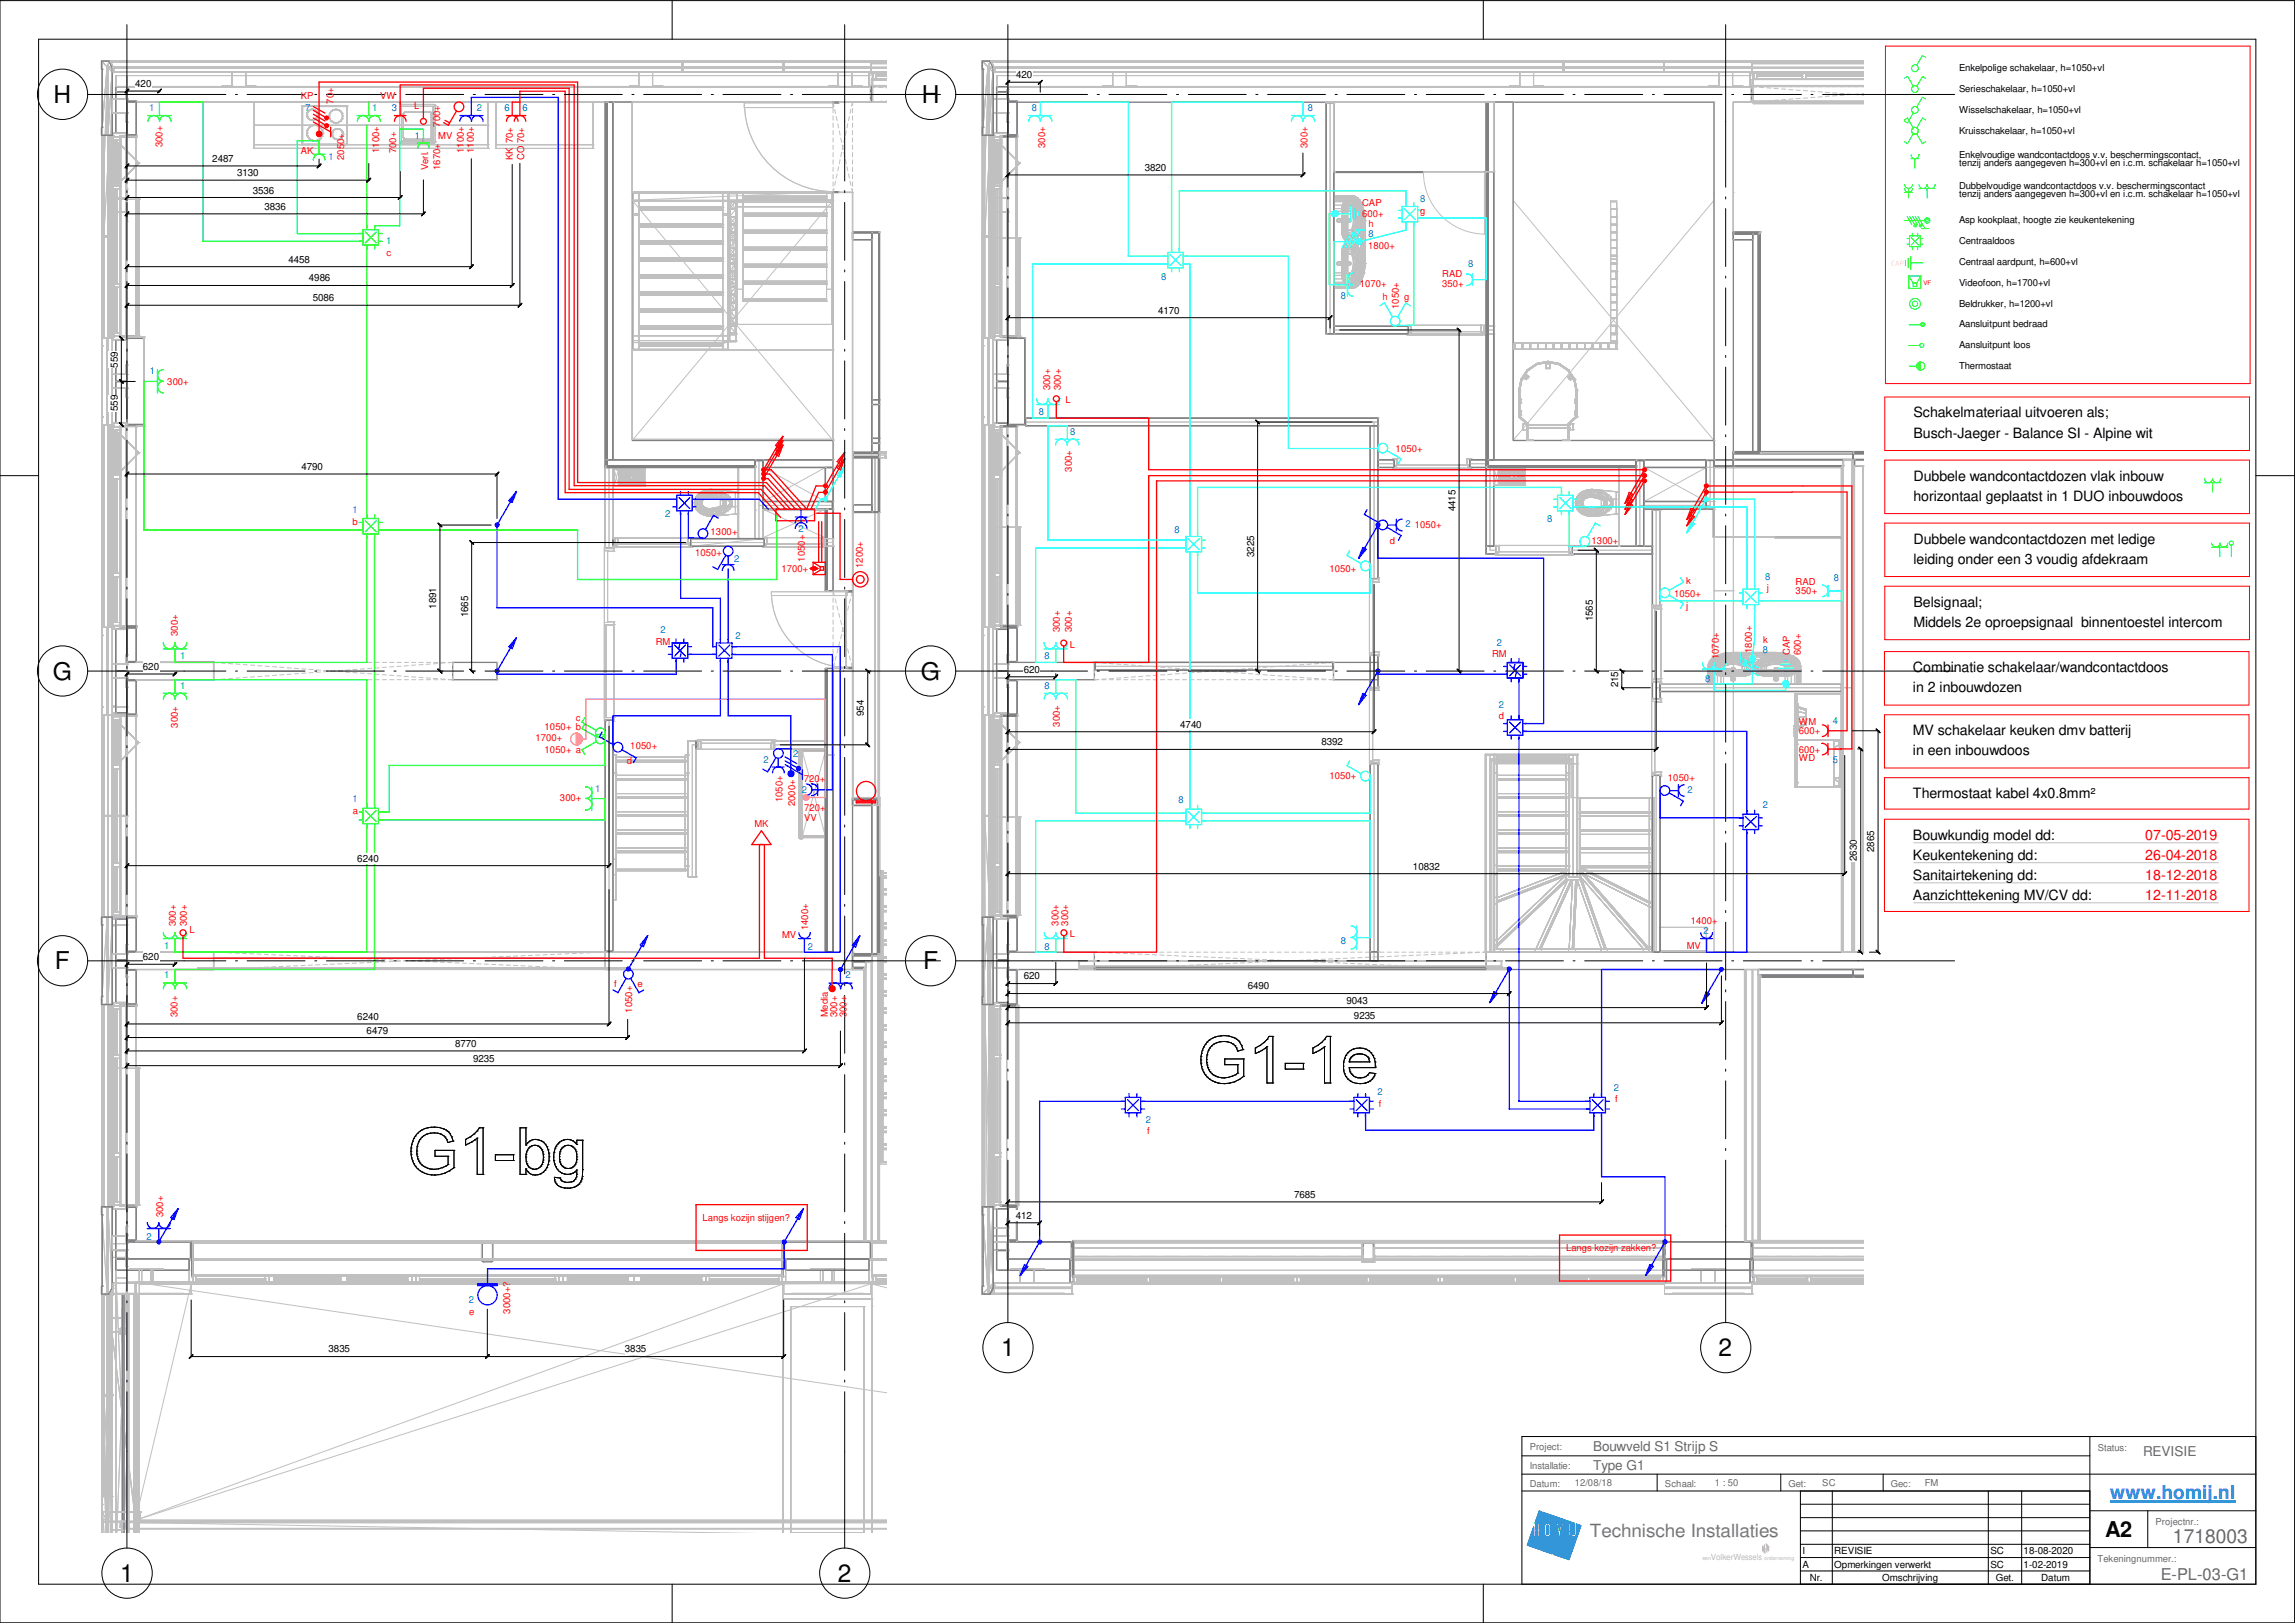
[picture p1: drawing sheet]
<svg xmlns="http://www.w3.org/2000/svg" width="594mm" height="420mm" viewBox="0 0 594 420" stroke-linecap="round" stroke-linejoin="round" font-family="sans-serif">
<defs><g id="words">
<g font-size="6.3">
<text x="13.9" y="26.6">H</text>
<text x="238.6" y="26.6">H</text>
<text x="13.7" y="175.9">G</text>
<text x="238.4" y="175.9">G</text>
<text x="14.2" y="250.9">F</text>
<text x="238.9" y="250.9">F</text>
<text x="259.1" y="351.1">1</text>
<text x="444.9" y="351.1">2</text>
<text x="31.1" y="409.4">1</text>
<text x="216.9" y="409.4">2</text>
</g>
<text font-size="5.6" x="545" y="398">A2</text>
<text font-size="5" fill="#676767" x="562.5" y="399.4">1718003</text>
<text font-size="4.9" fill="#0080ff" x="546.2" y="388">www.homij.nl</text>
<text font-size="4.7" fill="#767676" x="411.5" y="397.8">Technische Installaties</text>
<text font-size="4.2" fill="#676767" x="559.3" y="409.1">E-PL-03-G1</text>
<g font-size="3.7">
<text x="495.3" y="108.1">Schakelmateriaal uitvoeren als;</text>
<text x="495.3" y="113.3">Busch-Jaeger - Balance SI - Alpine wit</text>
<text x="495.3" y="124.4">Dubbele wandcontactdozen vlak inbouw</text>
<text x="495.3" y="129.6">horizontaal geplaatst in 1 DUO inbouwdoos</text>
<text x="495.3" y="140.7">Dubbele wandcontactdozen met ledige</text>
<text x="495.3" y="145.9">leiding onder een 3 voudig afdekraam</text>
<text x="495.3" y="157.1">Belsignaal;</text>
<text x="495.3" y="162.3">Middels 2e oproepsignaal binnentoestel intercom</text>
<text x="495.2" y="174">Combinatie schakelaar/wandcontactdoos</text>
<text x="495.2" y="179.2">in 2 inbouwdozen</text>
<text x="495.2" y="190.3">MV schakelaar keuken dmv batterij</text>
<text x="495.2" y="195.5">in een inbouwdoos</text>
<text x="495.2" y="206.7">Thermostaat kabel 4x0.8mm²</text>
<text x="495.2" y="217.4">Bouwkundig model dd:</text>
<text x="495.2" y="222.6">Keukentekening dd:</text>
<text x="495.2" y="227.8">Sanitairtekening dd:</text>
<text x="495.2" y="232.9">Aanzichttekening MV/CV dd:</text>
</g>
<g font-size="3.7" fill="#f00">
<text x="555.3" y="217.4">07-05-2019</text>
<text x="555.3" y="222.6">26-04-2018</text>
<text x="555.3" y="227.8">18-12-2018</text>
<text x="555.3" y="232.9">12-11-2018</text>
</g>
<g font-size="3.5" fill="#676767">
<text x="412.4" y="375.5">Bouwveld S1 Strijp S</text>
<text x="554.7" y="376.8">REVISIE</text>
<text x="412.4" y="380.4">Type G1</text>
</g>
<g font-size="2.5">
<text x="35" y="22.5">420</text>
<text x="263" y="20.3">420</text>
<text x="507.2" y="18.4">Enkelpolige schakelaar, h=1050+vl</text>
<text x="507.2" y="23.8">Serieschakelaar, h=1050+vl</text>
<text x="507.2" y="29.2">Wisselschakelaar, h=1050+vl</text>
<text x="507.2" y="34.6">Kruisschakelaar, h=1050+vl</text>
<text x="54.9" y="41.9">2487</text>
<text x="507.2" y="40.9">Enkelvoudige wandcontactdoos v.v. beschermingscontact,</text>
<text x="61.4" y="45.6">3130</text>
<text x="296.3" y="44.2">3820</text>
<text x="507.2" y="43">tenzij anders aangegeven h=300+vl en i.c.m. schakelaar h=1050+vl</text>
<text x="65.4" y="50.1">3536</text>
<text x="507.2" y="48.9">Dubbelvoudige wandcontactdoos v.v. beschermingscontact</text>
<text x="507.2" y="51">tenzij anders aangegeven h=300+vl en i.c.m. schakelaar h=1050+vl</text>
<text x="68.5" y="54.3">3836</text>
<text x="507.2" y="57.8">Asp kookplaat, hoogte zie keukentekening</text>
<text x="507.2" y="63.2">Centraaldoos</text>
<text x="74.7" y="68">4458</text>
<text x="507.2" y="68.6">Centraal aardpunt, h=600+vl</text>
<text x="80" y="72.8">4986</text>
<text x="81" y="78">5086</text>
<text x="507.2" y="74">Videofoon, h=1700+vl</text>
<text x="299.8" y="81.2">4170</text>
<text x="507.2" y="79.4">Beldrukker, h=1200+vl</text>
<text x="507.2" y="84.7">Aansluitpunt bedraad</text>
<text x="30.5" y="95.2" transform="rotate(-90 30.5 95.2)">559</text>
<text x="507.2" y="90.2">Aansluitpunt loos</text>
<text x="507.2" y="95.4">Thermostaat</text>
<text x="30.5" y="106.4" transform="rotate(-90 30.5 106.4)">559</text>
<text x="78" y="121.7">4790</text>
<text x="376.7" y="132.4" transform="rotate(-90 376.7 132.4)">4415</text>
<text x="324.6" y="144.3" transform="rotate(-90 324.6 144.3)">3225</text>
<text x="112.9" y="157.6" transform="rotate(-90 112.9 157.6)">1891</text>
<text x="121.2" y="159.8" transform="rotate(-90 121.2 159.8)">1665</text>
<text x="412.3" y="160.9" transform="rotate(-90 412.3 160.9)">1565</text>
<text x="37" y="173.5">620</text>
<text x="265" y="174.1">620</text>
<text x="418.9" y="178" transform="rotate(-90 418.9 178)">215</text>
<text x="223.6" y="185.4" transform="rotate(-90 223.6 185.4)">954</text>
<text x="305.5" y="188.4">4740</text>
<text x="342.1" y="192.9">8392</text>
<text x="485.2" y="220.6" transform="rotate(-90 485.2 220.6)">2865</text>
<text x="92.5" y="223.1">6240</text>
<text x="365.8" y="225.1">10832</text>
<text x="480.7" y="223" transform="rotate(-90 480.7 223)">2630</text>
<text x="37" y="248.6">620</text>
<text x="265" y="253.6">620</text>
<text x="323" y="256.1">6490</text>
<text x="348.5" y="259.8">9043</text>
<text x="350.5" y="263.8">9235</text>
<text x="92.5" y="264.1">6240</text>
<text x="94.9" y="267.6">6479</text>
<text x="117.8" y="271">8770</text>
<text x="122.5" y="274.9">9235</text>
<text x="335" y="310.1">7685</text>
<text x="262.9" y="315.5">412</text>
<text x="85" y="350.1">3835</text>
<text x="161.8" y="350.1">3835</text>
<text x="466.6" y="405.8">A</text>
<text x="466.6" y="402.3">I</text>
<text x="474.8" y="405.8">Opmerkingen verwerkt</text>
<text x="474.8" y="402.3">REVISIE</text>
<text x="515.2" y="402.3">SC</text>
<text x="515.2" y="405.8">SC</text>
<text x="523.8" y="402.3">18-08-2020</text>
<text x="523.8" y="405.8">1-02-2019</text>
<text x="468.5" y="409.2">Nr.</text>
<text x="487.2" y="409.2">Omschrijving</text>
<text x="516.6" y="409.2">Get.</text>
<text x="528.4" y="409.2">Datum</text>
</g>
<g font-size="2.5" fill="#0080c0">
<text x="38.7" y="28.7">1</text>
<text x="79" y="28.7">7</text>
<text x="96.4" y="28.7">1</text>
<text x="101.4" y="28.7">3</text>
<text x="123.4" y="28.7">2</text>
<text x="130.6" y="28.7">6</text>
<text x="135.2" y="28.7">6</text>
<text x="267.1" y="28.7">8</text>
<text x="338.5" y="28.7">8</text>
<text x="85" y="41.5">1</text>
<text x="107.4" y="36.1">1</text>
<text x="367.6" y="52.4">8</text>
<text x="99.9" y="63.1">1</text>
<text x="354.3" y="61.4">8</text>
<text x="380.1" y="69.2">8</text>
<text x="300.6" y="72.5">8</text>
<text x="347" y="77.3">8</text>
<text x="38.8" y="96.8">1</text>
<text x="268.9" y="107.3">8</text>
<text x="277" y="112.5">8</text>
<text x="91.3" y="132.9">1</text>
<text x="172.2" y="133.9">2</text>
<text x="206.7" y="137.7">2</text>
<text x="304" y="138">8</text>
<text x="363.9" y="136.4">2</text>
<text x="400.5" y="135.2">8</text>
<text x="190.1" y="145.4">2</text>
<text x="456.9" y="150.1">8</text>
<text x="474.7" y="150.4">8</text>
<text x="170.9" y="163.9">2</text>
<text x="190.4" y="165.5">2</text>
<text x="387.5" y="167.2">2</text>
<text x="46.7" y="170.7">1</text>
<text x="270.3" y="170.7">8</text>
<text x="456.4" y="169.2">8</text>
<text x="46.7" y="178.3">1</text>
<text x="270.3" y="178.3">8</text>
<text x="441.4" y="176.4">8</text>
<text x="388" y="183.2">2</text>
<text x="474.5" y="187.4">4</text>
<text x="197.7" y="197.6">2</text>
<text x="205.3" y="196">2</text>
<text x="474.4" y="197.6">5</text>
<text x="91.3" y="207.7">1</text>
<text x="154.1" y="204.9">1</text>
<text x="207.5" y="205.3">2</text>
<text x="305.1" y="207.8">8</text>
<text x="436.8" y="205.3">2</text>
<text x="456.4" y="209.2">2</text>
<text x="42.5" y="245.6">1</text>
<text x="209.1" y="245.9">2</text>
<text x="270.3" y="245.9">8</text>
<text x="347.1" y="244.5">8</text>
<text x="440.9" y="241.7">2</text>
<text x="42.5" y="253.3">1</text>
<text x="218.8" y="253.3">2</text>
<text x="356.6" y="283.5">2</text>
<text x="417.8" y="282.3">2</text>
<text x="296.6" y="290.6">2</text>
<text x="37.9" y="321.1">2</text>
<text x="121.4" y="337.3">2</text>
</g>
<g font-size="2.5" fill="#f00">
<text x="77.9" y="25.7">KP</text>
<text x="86.4" y="26.9" transform="rotate(-90 86.4 26.9)">70+</text>
<text x="98.4" y="25.7">VW</text>
<text x="107.2" y="28.1">L</text>
<text x="114" y="32.8" transform="rotate(-90 114 32.8)">700+</text>
<text x="42.1" y="38.2" transform="rotate(-90 42.1 38.2)">300+</text>
<text x="77.9" y="39.7">AK</text>
<text x="89.1" y="41.5" transform="rotate(-90 89.1 41.5)">2050+</text>
<text x="98.1" y="39.7" transform="rotate(-90 98.1 39.7)">1100+</text>
<text x="102.6" y="39.7" transform="rotate(-90 102.6 39.7)">700+</text>
<text x="113.5" y="36">MV</text>
<text x="120.1" y="39.7" transform="rotate(-90 120.1 39.7)">1100+</text>
<text x="122.7" y="39.7" transform="rotate(-90 122.7 39.7)">1100+</text>
<text x="132.8" y="41.5" transform="rotate(-90 132.8 41.5)">KK</text>
<text x="132.8" y="37.1" transform="rotate(-90 132.8 37.1)">70+</text>
<text x="135.7" y="41.5" transform="rotate(-90 135.7 41.5)">CO</text>
<text x="135.7" y="37.1" transform="rotate(-90 135.7 37.1)">70+</text>
<text x="270.5" y="38.3" transform="rotate(-90 270.5 38.3)">300+</text>
<text x="338.5" y="38.3" transform="rotate(-90 338.5 38.3)">300+</text>
<text x="110.9" y="44" transform="rotate(-90 110.9 44)">Verl.</text>
<text x="114" y="44" transform="rotate(-90 114 44)">1670+</text>
<text x="352.6" y="53.4">CAP</text>
<text x="352.6" y="56.2">600+</text>
<text x="354.3" y="58.7">h</text>
<text x="367.6" y="55.4">g</text>
<text x="354.1" y="64.6">1800+</text>
<text x="100" y="66.2">c</text>
<text x="373.3" y="71.8">RAD</text>
<text x="352" y="74.3">1070+</text>
<text x="357.8" y="77.8">h</text>
<text x="363.5" y="77.8">g</text>
<text x="373.3" y="74.3">350+</text>
<text x="362.1" y="80" transform="rotate(-90 362.1 80)">1050+</text>
<text x="43.3" y="99.6">300+</text>
<text x="271.8" y="101" transform="rotate(-90 271.8 101)">300+</text>
<text x="274.6" y="101" transform="rotate(-90 274.6 101)">300+</text>
<text x="275.8" y="104.2">L</text>
<text x="361.3" y="116.9">1050+</text>
<text x="277.5" y="122.2" transform="rotate(-90 277.5 122.2)">300+</text>
<text x="91.3" y="136">b</text>
<text x="366.2" y="136.8">1050+</text>
<text x="179.9" y="143.9">1050+</text>
<text x="183.9" y="138.4">1300+</text>
<text x="359.8" y="140.8">d</text>
<text x="412" y="140.8">1300+</text>
<text x="202.3" y="148">1700+</text>
<text x="208.4" y="145.4" transform="rotate(-90 208.4 145.4)">1050+</text>
<text x="223.4" y="147.1" transform="rotate(-90 223.4 147.1)">1200+</text>
<text x="344.1" y="148">1050+</text>
<text x="433.4" y="154.4">1050+</text>
<text x="436.5" y="151.1">k</text>
<text x="457.3" y="153.1">j</text>
<text x="464.8" y="153.8">350+</text>
<text x="464.8" y="151.3">RAD</text>
<text x="436.5" y="157.6">j</text>
<text x="46" y="164.7" transform="rotate(-90 46 164.7)">300+</text>
<text x="169.8" y="167">RM</text>
<text x="274.3" y="163.7" transform="rotate(-90 274.3 163.7)">300+</text>
<text x="276.9" y="167.8">L</text>
<text x="277.5" y="163.7" transform="rotate(-90 277.5 163.7)">300+</text>
<text x="456.4" y="166.5">k</text>
<text x="386.2" y="170.2">RM</text>
<text x="445" y="170.7" transform="rotate(-90 445 170.7)">1070+</text>
<text x="453.5" y="169" transform="rotate(-90 453.5 169)">1800+</text>
<text x="463.3" y="169.6" transform="rotate(-90 463.3 169.6)">CAP</text>
<text x="466.1" y="169.6" transform="rotate(-90 466.1 169.6)">600+</text>
<text x="46" y="188.4" transform="rotate(-90 46 188.4)">300+</text>
<text x="138.6" y="191.9">1700+</text>
<text x="141" y="189">1050+ b</text>
<text x="149.1" y="186.7">c</text>
<text x="274.3" y="188.2" transform="rotate(-90 274.3 188.2)">300+</text>
<text x="388" y="186.2">d</text>
<text x="465.6" y="190.1">600+</text>
<text x="465.6" y="187.7">WM</text>
<text x="141" y="195">1050+ a</text>
<text x="162.3" y="197.8">d</text>
<text x="163.2" y="194">1050+</text>
<text x="465.6" y="194.8">600+</text>
<text x="465.6" y="197.1">WD</text>
<text x="208.1" y="202.4">720+</text>
<text x="344.1" y="201.6">1050+</text>
<text x="431.8" y="202.2">1050+</text>
<text x="144.9" y="207.5">300+</text>
<text x="202.5" y="207.7" transform="rotate(-90 202.5 207.7)">1050+</text>
<text x="205.9" y="208.8" transform="rotate(-90 205.9 208.8)">2000+</text>
<text x="91.3" y="210.8">a</text>
<text x="195.3" y="214">MK</text>
<text x="208.2" y="210">720+</text>
<text x="208.2" y="212.5">VV</text>
<text x="45.6" y="239.8" transform="rotate(-90 45.6 239.8)">300+</text>
<text x="48.3" y="239.8" transform="rotate(-90 48.3 239.8)">300+</text>
<text x="274" y="239.7" transform="rotate(-90 274 239.7)">300+</text>
<text x="276.5" y="239.7" transform="rotate(-90 276.5 239.7)">300+</text>
<text x="437.7" y="239.2">1400+</text>
<text x="49.1" y="241.6">L</text>
<text x="202.4" y="242.8">MV</text>
<text x="209.2" y="240.9" transform="rotate(-90 209.2 240.9)">1400+</text>
<text x="276.9" y="242.6">L</text>
<text x="436.6" y="245.6">MV</text>
<text x="159" y="255.6">f</text>
<text x="165" y="255.6">e</text>
<text x="46" y="263.4" transform="rotate(-90 46 263.4)">300+</text>
<text x="163.7" y="262.2" transform="rotate(-90 163.7 262.2)">1050+</text>
<text x="214.3" y="263.4" transform="rotate(-90 214.3 263.4)">Media</text>
<text x="216.7" y="263.4" transform="rotate(-90 216.7 263.4)">300+</text>
<text x="219.2" y="263.4" transform="rotate(-90 219.2 263.4)">300+</text>
<text x="357" y="286.6">f</text>
<text x="418.1" y="285.4">f</text>
<text x="297" y="293.7">f</text>
<text x="42.2" y="315.1" transform="rotate(-90 42.2 315.1)">300+</text>
<text x="181.9" y="316">Langs kozijn stijgen?</text>
<text x="405.4" y="323.9">Langs kozijn zakken?</text>
<text x="121.4" y="340.3">e</text>
<text x="132" y="340.1" transform="rotate(-90 132 340.1)">3000+?</text>
</g>
<g font-size="2.5" fill="#676767">
<text x="396" y="375.4">Project:</text>
<text x="543" y="375.7">Status:</text>
<text x="396" y="380.4">Installatie:</text>
<text x="396" y="384.9">Datum:</text>
<text x="407.6" y="384.8">12/08/18</text>
<text x="431" y="384.9">Schaal:</text>
<text x="443.9" y="384.8">1 : 50</text>
<text x="463" y="384.9">Get:</text>
<text x="471.7" y="384.8">SC</text>
<text x="489.5" y="384.9">Gec:</text>
<text x="498.2" y="384.8">FM</text>
<text x="558" y="394.8">Projectnr.:</text>
<text x="543" y="404.4">Tekeningnummer.:</text>
</g>
<text font-size="2.2" fill="#bababa" x="442.8" y="403.8">VolkerWessels</text>
<text font-size="2" fill="#f00" x="489.5" y="68.7">CAP</text>
<text font-size="1.6" fill="#f00" x="497.9" y="73.7">VF</text>
<g font-size="1.4" fill="#bababa">
<text x="440.7" y="403.8">een</text>
<text x="456.7" y="403.8">onderneming</text>
</g>
</g></defs>
<path d="M496.1 93.7h1.1v2.1h-1.1z" fill="#0f0"/>
<path d="M488.1 11.9h94.4v87.4h-94.4zM487.9 102.8h94.4v13.8h-94.4zM487.9 119.1h94.4v13.9h-94.4zM487.9 135.4h94.4v13.9h-94.4zM487.9 151.8h94.4v13.8h-94.4zM487.8 168.7h94.4v13.8h-94.4zM487.8 185h94.4v13.8h-94.4zM487.8 201.3h94.4v8.2h-94.4zM487.8 212.1h94.4v23.9h-94.4z" fill="none" stroke="#f00" stroke-width=".26"/>
<g fill="none" stroke="#0f0" stroke-width=".26">
<path d="M498.5 14.8l-.9-.4-1.5 2.5M492.9 31.1l.9-.5 1.5 2.5M493 20.2l.8-.4 1.5 2.5M495.3 29.2l-1.5 2.6-.9-.5M495.3 34.6l-1.5 2.6-.9-.5M496.1 34.6l1.5 2.6 .9-.5M496.7 40a1.04 1.04 0 0 1-1 1 1.04 1.04 0 0 1-1-1M498.5 25.6l-.9-.4-1.5 2.5M498.5 20.3l-.8-.5-1.6 2.5M498.5 31.1l-.9-.5-1.5 2.5M492.9 57.1h5.2M493 49.8h2.1"/>
<path d="M493 47.7a1.04 1.04 0 0 0 1.1 1.1 1.04 1.04 0 0 0 1-1.1M493 48.8a1.04 1.04 0 0 0 1.1 1 1.04 1.04 0 0 0 1-1M493.7 56l1.2 2.1M494 48.8v2.4M494.4 56l1.2 2.1M494.6 41.1h2.1M495.1 56l1.2 2.1M495.7 58.3h.2v.2h-.2zM495.7 41.1v2.5M495.8 56l1.2 2.1M496.5 56l1.8 3.2M496.7 47.7a1.04 1.04 0 0 0 1.1 1.1 1.04 1.04 0 0 0 1-1.1 1.06 1.06 0 0 0 1.1 1.1 1.06 1.06 0 0 0 1-1.1"/>
<path d="M497.1 58.3h.2v.2h-.2zM497.4 59.2h1.8M498.8 48.8l.1 2.5M498.8 48.8h2.1M498.8 48.8h-2.1M493.2 67.4v1.4M493.6 61.8h.7M493.6 63.2h.7M493.9 66.8v2.5M494.1 71.4v3.2h3.1v-3.2M494.1 71.4h3.1M494.1 71.4l1.2 1.9"/>
<path d="M494.3 61.1h2.8v2.8h-2.8zM494.6 66.3v3.5M494.6 68.1h3.2M494.7 61.5l2 1.9M495 60.4v.7M495 63.9v.7M495.3 73.3h.8M495.3 73.3v.9h.8v-.9M496.4 60.4v.7M496.4 63.9v.7M496.7 61.5l-2 1.9M497.1 61.8h.7"/>
<path d="M497.1 63.2h.7M497.2 71.4l-1.1 1.9M494 89.4h3M494.2 94.8h1.9M494.2 84.1h3M497.2 93.7v2.1M497.2 93.7a1.06 1.06 0 0 0-1.1 1.1 1.06 1.06 0 0 0 1.1 1M570.7 123.9a1.04 1.04 0 0 0 1 1.1 1.04 1.04 0 0 0 1-1.1 1.06 1.06 0 0 0 1.1 1.1 1.06 1.06 0 0 0 1-1.1M572.7 125v2.4M572.7 125h2.1M572.7 125h-2.1M572.5 140.6a1.06 1.06 0 0 0 1.1 1 1.06 1.06 0 0 0 1-1 1.04 1.04 0 0 0 1.1 1 1.04 1.04 0 0 0 1-1"/>
<path d="M574.6 141.6v2.5M574.6 141.6h2.1M574.6 141.6l-2.1 .1M577.6 141.1v3"/>
<circle cx="495.7" cy="17.7" r=".88"/>
<circle cx="495.7" cy="33.9" r=".88"/>
<circle cx="495.7" cy="28.5" r=".87"/>
<circle cx="495.7" cy="23.1" r=".87"/>
<circle cx="495.8" cy="58.4" r=".36"/>
<circle cx="497.2" cy="58.4" r=".36"/>
<circle cx="498.9" cy="57.1" r=".34"/>
<circle cx="498.9" cy="57.1" r=".7"/>
<circle cx="495.7" cy="78.6" r=".7"/>
<circle cx="495.7" cy="78.6" r="1.4"/>
<circle cx="497.2" cy="94.8" r="1.06"/>
<circle cx="497.5" cy="89.4" r=".54"/>
<circle cx="497.7" cy="84" r=".26"/>
<circle cx="497.7" cy="84" r=".52"/>
<circle cx="577.6" cy="140.6" r=".54"/>
</g>
<g fill="none" stroke="#c0c0c0" stroke-width=".26">
<path d="M260.9 26.4h.1M260.9 22.4h.1M260.9 26.4h221.6M260.9 22.4h221.6M260.9 22.4v4M390.5 26.4h.1M443.7 26.4h.1M443.7 26.4v220.1M448.7 26.4h.1M448.7 26.4v220.1M453.3 26.4h.1M453.3 22.4h.1"/>
<path d="M453.3 22.4v4M391.7 51.8l52 62.2M443.7 49.8h.1M443.7 51.8l-52 62.2M443.7 49.8h5M448.7 49.8h.1M448.7 117.3h.1M425.7 121l16 8.8M441.7 121l-16 8.8M443.7 152.9h.1M443.7 152.9h5M448.7 152.9h.1"/>
<path d="M443.7 173h.1M443.7 173h5M448.7 173h.1M495.4 218.2h78.9M495.4 223.3h78.9M495.4 228.5h78.9M495.4 233.7h78.9M443.7 246.5h.1M443.7 246.5h5M448.7 246.5h.1"/>
</g>
<path d="M260.9 321.5h16.5v4.4h-16.5z" fill="#fff"/>
<path d="M260.9 321.5h16.5v4.4h-16.5z" fill="none" stroke="#808080" stroke-width=".47"/>
<g fill="#c0c0c0">
<circle cx="277.4" cy="321.5" r=".17"/>
<circle cx="277.4" cy="325.9" r=".17"/>
<circle cx="260.9" cy="325.9" r=".17"/>
<circle cx="260.9" cy="321.5" r=".17"/>
</g>
<path d="M431 321.5h22.3v4.4h-22.3z" fill="#fff"/>
<path d="M431 321.5h22.3v4.4h-22.3z" fill="none" stroke="#808080" stroke-width=".47"/>
<g fill="#c0c0c0">
<circle cx="453.3" cy="321.5" r=".17"/>
<circle cx="453.3" cy="325.9" r=".17"/>
<circle cx="431" cy="325.9" r=".17"/>
<circle cx="431" cy="321.5" r=".17"/>
</g>
<path d="M352.7 321.7h3v5h-3z" fill="#fff"/>
<path d="M352.9 321.8l2.3-.1 .4 .3 .1 4.2-.3 .4-2.2 .1-.4-.2-.1-4.3zM353 322h2.4v4.4h-2.4z" fill="none" stroke="#808080" stroke-width=".26"/>
<g fill="none" stroke="#c0c0c0" stroke-width=".26">
<path d="M260.9 22.4h.1M260.9 26.4v224M390.5 26.4v88.8M390.5 115.2h.1M390.5 115.2h53.2M443.7 115.2h.1M443.7 115.2v2.1M448.7 117.3h33.8M425.7 121h.1M425.7 129.8h.1M425.7 121h16M425.7 121v8.8"/>
<path d="M425.7 129.8h16M441.7 121h.1M441.7 129.8h.1M441.7 121v8.8M386.2 197h.1M386.2 197h20.5M386.2 197v49.5M406.7 197h.1M406.7 197v9.5M406.7 206.5h.1M406.7 206.5h21.5M428.2 206.5h.1"/>
<path d="M428.2 206.5v40M260.9 250.4h.1M260.9 250.4h221.6M386.2 246.5h.1M386.2 246.5h42M428.2 246.5h.1M429.7 240.1h.1M429.7 246.1h.1M429.7 240.1h12M429.7 240.1v6M429.7 246.1h12M441.7 240.1h.1"/>
<path d="M441.7 246.1h.1M441.7 240.1v6"/>
</g>
<path d="M260.9 22.4h192.4v4h-192.4z" fill="#fff"/>
<path d="M443.7 26.4h-182.8v-4h192.4v4h-4.6" fill="none" stroke="#808080" stroke-width=".34"/>
<g fill="none" stroke="#c0c0c0" stroke-width=".26">
<path d="M260.9 26.4h.1M260.9 22.4h.1M453.3 26.4h.1M453.3 22.4h.1M453.3 22.4l1.4 .2M453.3 22.4v.7M453.3 23.9v1.1M453.3 25.8v.6M453.3 22.4h1.3M453.3 26.4h1.3M454.7 26.3l-1.4 .1M455.4 22.4h1.1"/>
<path d="M455.4 26.4h1.1M455.5 22.6l1.1 .1M456.6 26.2l-1.1 .1M457.3 22.4h1.1M457.3 26.4h1.1M457.3 22.7l1.1 .1M458.4 26.1l-1.1 .1M459.2 22.4h1.1M459.2 26.4h1.1M459.2 22.9l1.1 .1M460.3 25.9l-1.1 .1M461.1 22.4h1.1"/>
<path d="M461.1 26.4h1.1M461.1 23l1.1 .1M462.2 25.8l-1.1 .1M463 22.4h1.1M463 26.4h1.1M463 23.2l1.1 .1M464.1 25.6l-1.1 .1M464.9 22.4h1.1M464.9 26.4h1.1M464.9 23.3l1.1 .1M466 25.5l-1.1 .1M466.8 22.4h1.1"/>
<path d="M466.8 26.4h1.1M466.8 23.4l1.1 .1M467.9 25.3l-1.1 .1M468.7 22.4h1.1M468.7 26.4h1.1M468.7 23.6l1.1 .1M469.8 25.2l-1.1 .1M470.6 22.4h1.1M470.6 26.4h1.1M470.6 23.7l1.1 .1M471.7 25.1h-1.1M472.5 23.9l1.1 .1"/>
<path d="M472.5 22.4h1.1M472.5 26.4h1.1M473.6 24.9l-1.1 .1M474.4 24l1.1 .1M474.4 22.4h1.1M474.4 26.4h1.1M475.5 24.8h-1.1M476.3 24.2h1.1M476.3 22.4h1.1M476.3 26.4h1.1M477.4 24.6l-1.1 .1M478.2 24.3l1.1 .1"/>
<path d="M478.2 22.4h1.1M478.2 26.4h1.1M479.3 24.5h-1.1M480.1 24.5h1.1M480.1 22.4h1.1M480.1 26.4h1.1M481.2 24.3l-1.1 .1M482 24.6l.5 .1M482 22.4h.5M482 26.4h.5M482.5 24.2h-.5"/>
</g>
<path d="M260.9 171.5h95.8v4.5h-95.8z" fill="#fff"/>
<path d="M260.9 171.5h22.4v4.5h-22.4zM345.2 171.5h11.5v4.5h-11.5z" fill="none" stroke="#808080" stroke-width=".34"/>
<path d="M260.9 176h.1M260.9 171.5h.1M283.3 176h.1M283.3 171.5h.1M345.2 176h.1M345.2 171.5h.1M356.7 176h.1M356.7 171.5h.1" fill="none" stroke="#c0c0c0" stroke-width=".26"/>
<path d="M260.9 246.5h221.6v4.5h-221.6z" fill="#fff"/>
<path d="M260.9 246.5h22.4v4.5h-22.4zM482.5 246.5h-97.8v4.5h97.8" fill="none" stroke="#808080" stroke-width=".34"/>
<path d="M260.9 251h.1M260.9 246.5h.1M283.3 251h.1M283.3 246.5h.1M384.7 251h.1M384.7 246.5h.1" fill="none" stroke="#c0c0c0" stroke-width=".26"/>
<path d="M443.7 26.4h5v92.6h-5z" fill="#fff"/>
<path d="M443.7 26.4v92.6h5v-92.6" fill="none" stroke="#808080" stroke-width=".34"/>
<g fill="none" stroke="#c0c0c0" stroke-width=".26">
<path d="M443.7 26.4h.1M448.7 26.4h.1M443.7 119h.1M448.7 119h.1M283.3 171.5l1.2 .1M283.3 171.5v.9M283.3 173.2v1.1M283.3 175.1v.9M283.3 171.5h1.1M283.3 176h1.1M284.5 175.9l-1.2 .1M285.2 171.5h1.1"/>
<path d="M285.2 176h1.1M285.2 171.6l1.1 .1M286.3 175.8h-1.1M287.1 171.5h1.1M287.1 176h1.1M287.1 171.8l1.1 .1M288.2 175.6l-1.1 .1M289 171.5h1.1M289 176h1.1M289.1 171.9l1.1 .1M290.2 175.5h-1.1M290.9 171.5h1.1"/>
<path d="M290.9 176h1.1M291 172l1.1 .1M292.1 175.3l-1.1 .1M292.8 171.5h1.1M292.8 176h1.1M292.9 172.2h1M293.9 175.2l-1 .1M294.7 171.5h1.1M294.7 176h1.1M294.7 172.3l1.1 .1M295.8 175.1l-1.1 .1M296.6 171.5h1.1"/>
<path d="M296.6 176h1.1M296.6 172.5h1.1M297.7 175h-1.1M298.5 171.5h1.1M298.5 176h1.1M298.5 172.6l1.1 .1M299.6 174.8l-1.1 .1M300.4 171.5h1.1M300.4 176h1.1M300.4 172.7l1.1 .1M301.5 174.7h-1.1M302.3 172.9l1.1 .1"/>
<path d="M302.3 171.5h1.1M302.3 176h1.1M303.4 174.5l-1.1 .1M304.2 171.5h1.1M304.2 176h1.1M304.2 173l1.1 .1M305.3 174.4h-1.1M306.1 171.5h1.1M306.1 176h1.1M306.1 173.1l1.1 .1M307.2 174.2l-1.1 .1M308 171.5h1.1"/>
<path d="M308 176h1.1M308 173.3h1.1M309.1 174.1l-1.1 .1M309.9 173.4l1.1 .1M309.9 171.5h1.1M309.9 176h1.1M311 174l-1.1 .1M311.8 173.6h1.1M311.8 171.5h1.1M311.8 176h1.1M312.9 173.8l-1.1 .1M313.7 173.7l1.1 .1"/>
<path d="M313.7 171.5h1.1M313.7 176h1.1M314.8 173.7l-1.1 .1M315.6 173.8l1.1 .1M315.6 171.5h1.1M315.6 176h1.1M316.7 173.6h-1.1M317.5 174l1.1 .1M317.5 171.5h1.1M317.5 176h1.1M318.6 173.4l-1.1 .1M319.4 174.1l1.1 .1"/>
<path d="M319.4 171.5h1.1M319.4 176h1.1M320.5 173.3h-1.1M321.3 174.2l1.1 .1M321.3 171.5h1.1M321.3 176h1.1M322.4 173.1l-1.1 .1M323.2 174.4h1.1M323.2 171.5h1.1M323.2 176h1.1M324.3 173l-1.1 .1M325.1 174.5l1 .1"/>
<path d="M325.1 171.5h1.1M325.1 176h1.1M326.1 172.9l-1 .1M326.9 174.7h1.1M327 171.5h1.1M327 176h1.1M328 172.7l-1.1 .1M328.8 174.8l1.1 .1M328.9 171.5h1.1M328.9 176h1.1M329.9 172.6l-1.1 .1M330.8 175h1.1"/>
<path d="M330.8 171.5h1.1M330.8 176h1.1M331.9 172.5h-1.1M332.7 175.1l1 .1M332.7 171.5h1.1M332.7 176h1.1M333.7 172.3l-1 .1M334.5 175.2l1.1 .1M334.6 171.5h1.1M334.6 176h1.1M335.6 172.2h-1.1M336.4 175.3l1.1 .1"/>
<path d="M336.5 171.5h1.1M336.5 176h1.1M337.5 172l-1.1 .1M338.3 175.5h1.1M338.4 171.5h1.1M338.4 176h1.1M339.4 171.9l-1.1 .1M340.2 175.6l1.1 .1M340.3 171.5h1.1M340.3 176h1.1M341.3 171.8l-1.1 .1M342.1 175.8h1.1"/>
<path d="M342.2 171.5h1.1M342.2 176h1.1M343.2 171.6l-1.1 .1M344 175.9l1.2 .1M344.1 171.5h1.1M344.1 176h1.1M345.2 171.5l-1.2 .1M345.2 171.5v.9M345.2 173.2v1.1M345.2 175.1v.9"/>
</g>
<path d="M260.9 87.5h4.4v22.4h-4.4z" fill="#fff"/>
<path d="M260.9 87.5h4.4v22.4h-4.4z" fill="none" stroke="#808080" stroke-width=".47"/>
<g fill="#c0c0c0">
<circle cx="260.9" cy="87.5" r=".17"/>
<circle cx="265.3" cy="87.5" r=".17"/>
<circle cx="265.3" cy="109.9" r=".17"/>
<circle cx="260.9" cy="109.9" r=".17"/>
</g>
<g fill="none" stroke="#c0c0c0" stroke-width=".26">
<path d="M283.3 246.5h.9M283.3 246.5v.9M283.3 248.2v1.1M283.3 250.1v.9M283.3 251h.9M284.2 250.9l-.9 .1M285 246.5h1.1M285 251h1.1M285 246.5l1.1 .1M286.1 250.9h-1.1M286.9 246.5h1.1M286.9 251h1.1"/>
<path d="M286.9 246.6l1.1 .1M288 250.8h-1.1M288.8 246.5h1.1M288.8 251h1.1M288.8 246.7l1.1 .1M289.9 250.7h-1.1M290.7 246.5h1.1M290.7 251h1.1M290.7 246.8l1.1 .1M291.8 250.6h-1.1M292.6 246.5h1.1M292.6 251h1.1"/>
<path d="M292.6 246.9l1.1 .1M293.7 250.5l-1.1 .1M294.5 246.5h1.1M294.5 251h1.1M294.5 247h1.1M295.6 250.4l-1.1 .1M296.4 246.5h1.1M296.4 251h1.1M296.4 247l1.1 .1M297.5 250.3l-1.1 .1M298.3 246.5h1.1M298.3 251h1.1"/>
<path d="M298.3 247.1l1.1 .1M299.4 250.3h-1.1M300.2 246.5h1.1M300.2 251h1.1M300.2 247.2l1.1 .1M301.3 250.2h-1.1M302.1 246.5h1.1M302.1 251h1.1M302.1 247.3l1.1 .1M303.2 250.1h-1.1M304 247.4l1.1 .1M304 246.5h1.1"/>
<path d="M304 251h1.1M305.1 250l-1.1 .1M305.9 247.5l1.1 .1M305.9 246.5h1.1M305.9 251h1.1M307 249.9l-1.1 .1M307.8 247.6h1.1M307.8 246.5h1.1M307.8 251h1.1M308.9 249.8l-1.1 .1M309.7 246.5h1.1M309.7 251h1.1"/>
<path d="M309.7 247.6l1.1 .1M310.8 249.8h-1.1M311.6 246.5h1.1M311.6 251h1.1M311.6 247.7l1.1 .1M312.7 249.7h-1.1M313.5 246.5h1.1M313.5 251h1.1M313.5 247.8l1.1 .1M314.6 249.6h-1.1M315.4 247.9h1.1M315.4 246.5h1.1"/>
<path d="M315.4 251h1.1M316.5 249.5h-1.1M317.3 248h1.1M317.3 246.5h1.1M317.3 251h1.1M318.4 249.4l-1.1 .1M319.2 248.1h1.1M319.2 246.5h1.1M319.2 251h1.1M320.3 249.3l-1.1 .1M321.1 248.1l1.1 .1M321.1 246.5h1.1"/>
<path d="M321.1 251h1.1M322.2 249.2l-1.1 .1M323 248.2l1.1 .1M323 246.5h1.1M323 251h1.1M324.1 249.2h-1.1M324.9 246.5h1.1M324.9 251h1.1M324.9 248.3l1.1 .1M326 249.1h-1.1M326.8 246.5h1.1M326.8 251h1.1"/>
<path d="M326.8 248.4h1.1M327.9 249h-1.1M328.7 248.5h1.1M328.7 246.5h1.1M328.7 251h1.1M329.8 248.9l-1.1 .1M330.6 248.6h1.1M330.6 246.5h1.1M330.6 251h1.1M331.7 248.8l-1.1 .1M332.5 248.7h1.1M332.5 246.5h1.1"/>
<path d="M332.5 251h1.1M333.6 248.7l-1.1 .1M334.4 248.7l1.1 .1M334.4 246.5h1.1M334.4 251h1.1M335.5 248.7h-1.1M336.3 248.8l1.1 .1M336.3 246.5h1.1M336.3 251h1.1M337.4 248.6h-1.1M338.2 248.9l1.1 .1M338.2 246.5h1.1"/>
<path d="M338.2 251h1.1M339.3 248.5h-1.1M340.1 249h1.1M340.1 246.5h1.1M340.1 251h1.1M341.2 248.4h-1.1M342 249.1h1.1M342 246.5h1.1M342 251h1.1M343.1 248.3l-1.1 .1M343.9 249.2h1.1M343.9 246.5h1.1"/>
<path d="M343.9 251h1.1M345 248.2l-1.1 .1M345.8 249.2l1.1 .1M345.8 246.5h1.1M345.8 251h1.1M346.9 248.1l-1.1 .1M347.7 249.3l1.1 .1M347.7 246.5h1.1M347.7 251h1.1M348.8 248.1h-1.1M349.6 249.4l1 .1M349.6 246.5h1.1"/>
<path d="M349.6 251h1.1M350.6 248h-1M351.5 249.5h1.1M351.5 246.5h1.1M351.5 251h1.1M352.6 247.9h-1.1M353.4 249.6h1.1M353.4 246.5h1.1M353.4 251h1.1M354.5 247.8l-1.1 .1M355.3 249.7h1.1M355.3 246.5h1.1"/>
<path d="M355.3 251h1.1M356.4 247.7l-1.1 .1M357.2 249.8h1.1M357.2 246.5h1.1M357.2 251h1.1M358.3 247.6l-1.1 .1M359.1 249.8l1.1 .1M359.1 246.5h1.1M359.1 251h1.1M360.2 247.6h-1.1M361 249.9l1.1 .1M361 246.5h1.1"/>
<path d="M361 251h1.1M362.1 247.5l-1.1 .1M362.8 250l1.1 .1M362.9 246.5h1.1M362.9 251h1.1M363.9 247.4l-1.1 .1M364.7 250.1h1.1M364.8 246.5h1.1M364.8 251h1.1M365.8 247.3l-1.1 .1M366.6 250.2h1.1M366.7 246.5h1.1"/>
<path d="M366.7 251h1.1M367.7 247.2l-1.1 .1M368.6 250.3h1.1M368.6 246.5h1.1M368.6 251h1.1M369.7 247.1l-1.1 .1M370.5 250.3l1.1 .1M370.5 246.5h1.1M370.5 251h1.1M371.6 247l-1.1 .1M372.4 250.4l1.1 .1M372.4 246.5h1.1"/>
<path d="M372.4 251h1.1M373.5 247h-1.1M374.2 250.5l1.1 .1M374.3 246.5h1.1M374.3 251h1.1M375.3 246.9l-1.1 .1M376.1 250.6h1.1M376.2 246.5h1.1M376.2 251h1.1M377.2 246.8l-1.1 .1M378 250.7h1.1M378.1 246.5h1.1"/>
<path d="M378.1 251h1.1M379.1 246.7l-1.1 .1M379.9 250.8h1.1M380 246.5h1.1M380 251h1.1M381 246.6l-1.1 .1M381.8 250.9h1.1M381.9 246.5h1.1M381.9 251h1.1M382.9 246.5l-1.1 .1M383.8 250.9l.9 .1M383.8 246.5h.9"/>
<path d="M383.8 251h.9M384.7 246.5h-.9M384.7 246.5v.9M384.7 248.2v1.1M384.7 250.1v.9M453.6 325.2h4.1M453.6 323.2h4.1M459.7 325.2h4M459.7 323.2h4M465.7 325.2h4M465.7 323.2h4M471.7 325.2h4"/>
<path d="M471.7 323.2h4M477.7 325.2h4M477.7 323.2h4"/>
</g>
<path d="M453.6 323.2h28.9M453.6 325.2h28.9M453.6 323h28.9M453.6 325.4h28.9M453.6 323.3v1.9" fill="none" stroke="#c0c0c0" stroke-width=".34"/>
<circle cx="453.6" cy="325.2" r=".17" fill="#c0c0c0"/>
<path d="M453.6 325.2h.1" fill="none" stroke="#c0c0c0" stroke-width=".34"/>
<circle cx="453.6" cy="325.2" r=".17" fill="#c0c0c0"/>
<path d="M453.6 325.2h.1" fill="none" stroke="#c0c0c0" stroke-width=".34"/>
<circle cx="453.6" cy="325.2" r=".17" fill="#c0c0c0"/>
<path d="M453.6 323.2v2" fill="none" stroke="#c0c0c0" stroke-width=".34"/>
<circle cx="453.6" cy="323.2" r=".17" fill="#c0c0c0"/>
<path d="M453.6 323.2h.1" fill="none" stroke="#c0c0c0" stroke-width=".34"/>
<circle cx="453.6" cy="323.2" r=".17" fill="#c0c0c0"/>
<path d="M453.6 323.2h.1" fill="none" stroke="#c0c0c0" stroke-width=".34"/>
<circle cx="453.6" cy="323.2" r=".17" fill="#c0c0c0"/>
<path d="M453.6 323.2v.1" fill="none" stroke="#c0c0c0" stroke-width=".34"/>
<circle cx="453.6" cy="325.4" r=".17" fill="#c0c0c0"/>
<path d="M453.6 323v2.4" fill="none" stroke="#c0c0c0" stroke-width=".34"/>
<circle cx="453.6" cy="323" r=".17" fill="#c0c0c0"/>
<path d="M453.6 323h.1" fill="none" stroke="#c0c0c0" stroke-width=".34"/>
<circle cx="453.6" cy="323" r=".17" fill="#c0c0c0"/>
<path d="M453.6 323h.1" fill="none" stroke="#c0c0c0" stroke-width=".34"/>
<circle cx="453.6" cy="323" r=".17" fill="#c0c0c0"/>
<path d="M453.6 323v2.4" fill="none" stroke="#c0c0c0" stroke-width=".34"/>
<circle cx="453.6" cy="325.4" r=".17" fill="#c0c0c0"/>
<g fill="none" stroke="#c0c0c0" stroke-width=".26">
<path d="M277.6 325.2h3.5M277.6 323.2h3.5M283.2 325.2h3.9M283.2 323.2h3.9M289.1 325.2h4.1M289.1 323.2h4.1M295.1 325.2h4.1M295.1 323.2h4.1M301.2 325.2h3.9M301.2 323.2h3.9M307.2 325.2h3.9M307.2 323.2h3.9"/>
<path d="M313.1 325.2h4.1M313.1 323.2h4.1M319.2 325.2h4M319.2 323.2h4M325.2 325.2h3.9M325.2 323.2h3.9M331.1 325.2h4.1M331.1 323.2h4.1M337.1 325.2h4.1M337.1 323.2h4.1M343.2 325.2h3.9M343.2 323.2h3.9"/>
<path d="M349.2 325.2h3.5M349.2 323.2h3.5"/>
</g>
<path d="M277.6 323.2l75.1 .1M277.6 325.2h75.1M277.6 323h75.1M277.6 325.4h75.1" fill="none" stroke="#c0c0c0" stroke-width=".34"/>
<circle cx="352.7" cy="323.2" r=".17" fill="#c0c0c0"/>
<path d="M352.7 323.2h.1" fill="none" stroke="#c0c0c0" stroke-width=".34"/>
<circle cx="352.7" cy="323.2" r=".17" fill="#c0c0c0"/>
<path d="M352.7 323.2h.1" fill="none" stroke="#c0c0c0" stroke-width=".34"/>
<circle cx="352.7" cy="323.2" r=".17" fill="#c0c0c0"/>
<path d="M352.7 323.2v2" fill="none" stroke="#c0c0c0" stroke-width=".34"/>
<circle cx="352.7" cy="325.2" r=".17" fill="#c0c0c0"/>
<path d="M352.7 325.2h.1" fill="none" stroke="#c0c0c0" stroke-width=".34"/>
<circle cx="352.7" cy="325.2" r=".17" fill="#c0c0c0"/>
<path d="M352.7 325.2h.1" fill="none" stroke="#c0c0c0" stroke-width=".34"/>
<circle cx="352.7" cy="325.2" r=".17" fill="#c0c0c0"/>
<path d="M352.7 323.3v1.9" fill="none" stroke="#c0c0c0" stroke-width=".34"/>
<circle cx="352.7" cy="325.4" r=".17" fill="#c0c0c0"/>
<path d="M352.7 323v2.4" fill="none" stroke="#c0c0c0" stroke-width=".34"/>
<circle cx="352.7" cy="323" r=".17" fill="#c0c0c0"/>
<path d="M352.7 323h.1" fill="none" stroke="#c0c0c0" stroke-width=".34"/>
<circle cx="352.7" cy="323" r=".17" fill="#c0c0c0"/>
<path d="M352.7 323h.1" fill="none" stroke="#c0c0c0" stroke-width=".34"/>
<circle cx="352.7" cy="323" r=".17" fill="#c0c0c0"/>
<path d="M352.7 323v2.4" fill="none" stroke="#c0c0c0" stroke-width=".34"/>
<circle cx="352.7" cy="325.4" r=".17" fill="#c0c0c0"/>
<path d="M277.6 323.3v1.9" fill="none" stroke="#c0c0c0" stroke-width=".34"/>
<circle cx="277.6" cy="325.2" r=".17" fill="#c0c0c0"/>
<path d="M277.6 325.2h.1" fill="none" stroke="#c0c0c0" stroke-width=".34"/>
<circle cx="277.6" cy="325.2" r=".17" fill="#c0c0c0"/>
<path d="M277.6 325.2h.1" fill="none" stroke="#c0c0c0" stroke-width=".34"/>
<circle cx="277.6" cy="325.2" r=".17" fill="#c0c0c0"/>
<path d="M277.6 323.2v2" fill="none" stroke="#c0c0c0" stroke-width=".34"/>
<circle cx="277.6" cy="323.2" r=".17" fill="#c0c0c0"/>
<path d="M277.6 323.2h.1" fill="none" stroke="#c0c0c0" stroke-width=".34"/>
<circle cx="277.6" cy="323.2" r=".17" fill="#c0c0c0"/>
<path d="M277.6 323.2h.1" fill="none" stroke="#c0c0c0" stroke-width=".34"/>
<circle cx="277.6" cy="323.2" r=".17" fill="#c0c0c0"/>
<path d="M277.6 323.2v.1" fill="none" stroke="#c0c0c0" stroke-width=".34"/>
<circle cx="277.6" cy="325.4" r=".17" fill="#c0c0c0"/>
<path d="M277.6 323v2.4" fill="none" stroke="#c0c0c0" stroke-width=".34"/>
<circle cx="277.6" cy="323" r=".17" fill="#c0c0c0"/>
<path d="M277.6 323h.1" fill="none" stroke="#c0c0c0" stroke-width=".34"/>
<circle cx="277.6" cy="323" r=".17" fill="#c0c0c0"/>
<path d="M277.6 323h.1" fill="none" stroke="#c0c0c0" stroke-width=".34"/>
<circle cx="277.6" cy="323" r=".17" fill="#c0c0c0"/>
<path d="M277.6 323v2.4" fill="none" stroke="#c0c0c0" stroke-width=".34"/>
<circle cx="277.6" cy="325.4" r=".17" fill="#c0c0c0"/>
<g fill="none" stroke="#c0c0c0" stroke-width=".26">
<path d="M279.3 250.4h2.7M284 250.4h4M290 250.4h4M296 250.4h4M302 250.4h4M308 250.4h4M314 250.4h4M320 250.4h4M326 250.4h4M332 250.4h4M338 250.4h4M344 250.4h4"/>
<path d="M350 250.4h4M356 250.4h4M362 250.4h4M368 250.4h4M374 250.4h4M380 250.4h4M386 250.4h2.7"/>
</g>
<path d="M279.3 250.4h109.4M279.3 248.7h109.4" fill="none" stroke="#c0c0c0" stroke-width=".34"/>
<circle cx="388.7" cy="250.6" r=".17" fill="#c0c0c0"/>
<path d="M388.7 248.7v1.9" fill="none" stroke="#c0c0c0" stroke-width=".34"/>
<circle cx="388.7" cy="248.7" r=".17" fill="#c0c0c0"/>
<path d="M388.7 248.7h.1" fill="none" stroke="#c0c0c0" stroke-width=".34"/>
<circle cx="388.7" cy="248.7" r=".17" fill="#c0c0c0"/>
<path d="M388.7 248.7v1.7" fill="none" stroke="#c0c0c0" stroke-width=".34"/>
<circle cx="388.7" cy="250.4" r=".17" fill="#c0c0c0"/>
<path d="M388.7 248.7v1.7" fill="none" stroke="#c0c0c0" stroke-width=".34"/>
<circle cx="388.7" cy="248.7" r=".17" fill="#c0c0c0"/>
<path d="M388.7 248.7h.1" fill="none" stroke="#c0c0c0" stroke-width=".34"/>
<circle cx="388.7" cy="248.7" r=".17" fill="#c0c0c0"/>
<path d="M279.3 248.7v1.9M388.7 248.7v1.9" fill="none" stroke="#c0c0c0" stroke-width=".34"/>
<circle cx="279.3" cy="248.7" r=".17" fill="#c0c0c0"/>
<path d="M279.3 248.7h.1" fill="none" stroke="#c0c0c0" stroke-width=".34"/>
<circle cx="279.3" cy="248.7" r=".17" fill="#c0c0c0"/>
<path d="M279.3 248.7v1.7" fill="none" stroke="#c0c0c0" stroke-width=".34"/>
<circle cx="279.3" cy="250.4" r=".17" fill="#c0c0c0"/>
<path d="M279.3 248.7v1.7" fill="none" stroke="#c0c0c0" stroke-width=".34"/>
<circle cx="279.3" cy="248.7" r=".17" fill="#c0c0c0"/>
<path d="M279.3 248.7h.1" fill="none" stroke="#c0c0c0" stroke-width=".34"/>
<circle cx="279.3" cy="248.7" r=".17" fill="#c0c0c0"/>
<path d="M279.3 248.7v1.9" fill="none" stroke="#c0c0c0" stroke-width=".34"/>
<circle cx="279.3" cy="250.6" r=".17" fill="#c0c0c0"/>
<path d="M279.3 250.6h109.4M279.3 248.7h109.4M279.3 248.8h109.4M279.3 250.1h109.4M355.7 323.2l75 .1M355.7 325.2h75M355.7 323h75M355.7 325.4h75" fill="none" stroke="#c0c0c0" stroke-width=".34"/>
<g fill="none" stroke="#c0c0c0" stroke-width=".26">
<path d="M355.7 325.2h3.5M355.7 323.2h3.5M361.2 325.2h4M361.2 323.2h4M367.2 325.2h4M367.2 323.2h4M373.2 325.2h4M373.2 323.2h4M379.2 325.2h4M379.2 323.2h4M385.2 325.2h4M385.2 323.2h4"/>
<path d="M391.2 325.2h4M391.2 323.2h4M397.2 325.2h4M397.2 323.2h4M403.2 325.2h4M403.2 323.2h4M409.2 325.2h4M409.2 323.2h4M415.2 325.2h4M415.2 323.2h4M421.2 325.2h4M421.2 323.2h4"/>
<path d="M427.2 325.2h3.5M427.2 323.2h3.5"/>
</g>
<circle cx="430.7" cy="323.2" r=".17" fill="#c0c0c0"/>
<path d="M430.7 323.2h.1" fill="none" stroke="#c0c0c0" stroke-width=".34"/>
<circle cx="430.7" cy="323.2" r=".17" fill="#c0c0c0"/>
<path d="M430.7 323.2h.1" fill="none" stroke="#c0c0c0" stroke-width=".34"/>
<circle cx="430.7" cy="323.2" r=".17" fill="#c0c0c0"/>
<path d="M430.7 323.2v2" fill="none" stroke="#c0c0c0" stroke-width=".34"/>
<circle cx="430.7" cy="325.2" r=".17" fill="#c0c0c0"/>
<path d="M430.7 325.2h.1" fill="none" stroke="#c0c0c0" stroke-width=".34"/>
<circle cx="430.7" cy="325.2" r=".17" fill="#c0c0c0"/>
<path d="M430.7 325.2h.1" fill="none" stroke="#c0c0c0" stroke-width=".34"/>
<circle cx="430.7" cy="325.2" r=".17" fill="#c0c0c0"/>
<path d="M430.7 323.3v1.9" fill="none" stroke="#c0c0c0" stroke-width=".34"/>
<circle cx="430.7" cy="325.4" r=".17" fill="#c0c0c0"/>
<path d="M430.7 323v2.4" fill="none" stroke="#c0c0c0" stroke-width=".34"/>
<circle cx="430.7" cy="323" r=".17" fill="#c0c0c0"/>
<path d="M430.7 323h.1" fill="none" stroke="#c0c0c0" stroke-width=".34"/>
<circle cx="430.7" cy="323" r=".17" fill="#c0c0c0"/>
<path d="M430.7 323h.1" fill="none" stroke="#c0c0c0" stroke-width=".34"/>
<circle cx="430.7" cy="323" r=".17" fill="#c0c0c0"/>
<path d="M430.7 323v2.4" fill="none" stroke="#c0c0c0" stroke-width=".34"/>
<circle cx="430.7" cy="325.4" r=".17" fill="#c0c0c0"/>
<path d="M355.7 323.3v1.9" fill="none" stroke="#c0c0c0" stroke-width=".34"/>
<circle cx="355.7" cy="325.2" r=".17" fill="#c0c0c0"/>
<path d="M355.7 325.2h.1" fill="none" stroke="#c0c0c0" stroke-width=".34"/>
<circle cx="355.7" cy="325.2" r=".17" fill="#c0c0c0"/>
<path d="M355.7 325.2h.1" fill="none" stroke="#c0c0c0" stroke-width=".34"/>
<circle cx="355.7" cy="325.2" r=".17" fill="#c0c0c0"/>
<path d="M355.7 323.2v2" fill="none" stroke="#c0c0c0" stroke-width=".34"/>
<circle cx="355.7" cy="323.2" r=".17" fill="#c0c0c0"/>
<path d="M355.7 323.2h.1" fill="none" stroke="#c0c0c0" stroke-width=".34"/>
<circle cx="355.7" cy="323.2" r=".17" fill="#c0c0c0"/>
<path d="M355.7 323.2h.1" fill="none" stroke="#c0c0c0" stroke-width=".34"/>
<circle cx="355.7" cy="323.2" r=".17" fill="#c0c0c0"/>
<path d="M355.7 323.2v.1" fill="none" stroke="#c0c0c0" stroke-width=".34"/>
<circle cx="355.7" cy="325.4" r=".17" fill="#c0c0c0"/>
<path d="M355.7 323v2.4" fill="none" stroke="#c0c0c0" stroke-width=".34"/>
<circle cx="355.7" cy="323" r=".17" fill="#c0c0c0"/>
<path d="M355.7 323h.1" fill="none" stroke="#c0c0c0" stroke-width=".34"/>
<circle cx="355.7" cy="323" r=".17" fill="#c0c0c0"/>
<path d="M355.7 323h.1" fill="none" stroke="#c0c0c0" stroke-width=".34"/>
<circle cx="355.7" cy="323" r=".17" fill="#c0c0c0"/>
<path d="M355.7 323v2.4" fill="none" stroke="#c0c0c0" stroke-width=".34"/>
<circle cx="355.7" cy="325.4" r=".17" fill="#c0c0c0"/>
<g fill="none" stroke="#c0c0c0" stroke-width=".26">
<path d="M386.7 26.4h.1M386.7 26.4v92.6M386.7 26.4h5M390.5 26.4h.1M390.5 26.4v88.8M391.7 26.4h.1M391.7 26.4v87.6M386.7 119h.1M386.7 119h57M390.5 115.2h.1M390.5 115.2h53.2M391.7 114h.1"/>
<path d="M391.7 114h52M443.7 119h.1M443.7 114h.1M443.7 115.2h.1M443.7 114v5"/>
</g>
<path d="M386.7 26.4h5v87.6h-5z" fill="#fff"/>
<path d="M386.7 114v-87.6h5v87.6" fill="none" stroke="#808080" stroke-width=".34"/>
<path d="M386.7 26.4h.1M391.7 26.4h.1M391.7 114h.1" fill="none" stroke="#c0c0c0" stroke-width=".26"/>
<path d="M386.7 114h57v5h-57z" fill="#fff"/>
<g fill="none" stroke="#808080" stroke-width=".34">
<path d="M254.3 15.8h2l.8 1.6v17.6h-2.8v-1.9l.2-.2v-15zM254.3 17.9h.1M453 19h.9v1.6h-.3v1.7h-.6zM258 22.4h2.9v12.1h-2.9zM258 23.7h2.9M259 35.2h4.3v.2h-4.3zM384.9 26.4v94.4M385.2 26.4v94.2M448.7 60.3h6.7M448.7 60.6h6.5M453.7 60.6v56.3M453.7 62h-5v-1.9h7v56.8"/>
<path d="M455.2 60.3v56.6M455.4 60.1v56.8M258 87.9h2.9v21.6h-2.9zM258 98.8h2.9M259 87h4.3v.2h-4.3zM345.3 84.4h19.1v2h-21.1v-59.8h2v59.8M259 110.2h4.3v.2h-4.3zM354.7 110.2v39.6h2v-41.6h-91.2v2h91.2M356.7 119h4.1v2h-4.1M384.7 119h-4.2v2h43M386.7 119v-92.6h-2v117h2.6v-2h-2.6M391.7 114h52v5h-58.5"/>
<path d="M423.5 119v22.3h2v-22.1h-2M448.7 117.2h33.8M448.7 117.4h33.8M479.7 116.9v2M482.5 119h-2.4v1.6h2.4M482.5 116.9h-33.8v2h33.8M384.7 120.8h38.8M384.9 120.6h38.6M386.7 121v20.4M425.5 131.8h18.2v-12.6h-2v12.6M425.5 129.8h16.2M427.7 132h2v24.7h-2z"/>
<path d="M448.7 120.6h28.5v-1.6h-28.5v2h28v-.2M476.9 120.6v.2h-28.2M482.2 120.6v.2h.3M482.4 120.8l.1 .2M427.7 141.4h-20.7v2h20.7M258 162.9h2.9v21.6h-2.9zM258 173.7h2.9M259 162h4.3v.3h-4.3zM283.5 171.5h61.5v2h-61.5zM354.7 169.5h2v8.5h-2zM427.7 176.4h2v4.6h-2zM429.7 177h47v2h-47"/>
<path d="M259 185.2h4.3v.2h-4.3zM354.7 197.7h2v51.1h-2zM427.7 200.7h2v45.8h-2zM258 237.9h2.9v21.6h-2.9zM259 237.1h4.3v.1h-4.3zM258 248.4h2.9M258 248.7h2.9M354.7 246.4h2M455.4 252.5v.2h24.3M479.7 252.5h-24.5v-1.5h24.5v2h-24v-.3M259 260.2h4.3v.2h-4.3zM258 312.9h2.9v15.9h-2.9z"/>
<path d="M259 312.1h4.3v.1h-4.3zM258 323.7h2.9M277 326.3h.6v4.2h.3v1.5h-.9zM277.7 321.2h.2v9h-.2zM430.5 321.2h.2v9h-.2zM430.7 326.3h.7v5.7h-.9v-1.5h.2zM453 326.3h.6v4.2h.3v1.5h-.9zM453.7 321.5h.2v8.6h-.2z"/>
</g>
<g fill="none" stroke="#c0c0c0" stroke-width=".26">
<path d="M254.3 17.9h.1M254.3 15.8h.1M254.3 15.8h2M254.3 15.8v45.3M254.3 17.9h.2M254.3 15.8l1.6 1.7M254.5 17.9h.1M254.5 17.9v43.2M254.5 17.9l-.2 43.2M254.5 17.9l-.2 15.2M255.7 17.3h1.3M255.7 17.3v17.7l.2-17.5"/>
<path d="M255.7 17.3l-1.4 17.7M255.9 17.5v43.6l.2-43.4M255.9 17.5h1.2M255.9 17.5l-1.6 43.6M255.9 17.5l.2 .2M255.9 17.5v69.9M256.1 17.7v43.4l1-42.4M256.1 17.7h1v1M256.1 17.7l1 1M256.3 15.8h.1M256.3 15.8l.8 1.7M256.3 15.8l.1 .2"/>
<path d="M256.3 15.8l-.4 1.7M256.3 15.8l-.6 1.5M256.4 16h.1M256.4 16l.7 1.4M256.4 16l.6 1.3M256.4 16l-.7 1.3M256.4 16l.4 .9M256.5 15.8h.1M256.5 15.8h148.1M256.5 15.8l.8 1.6M256.5 15.8l.2 .2M256.5 15.8l.8 1.5"/>
<path d="M256.7 16h.1M256.7 16h225.8M257 17.3l-1.1 .2M257.1 17.4h.1M257.1 18.7h.1M257.1 17.5h.1M257.1 17.4v43.7M257.1 17.4l-1.2 .1M257.1 17.5l-1.2 17.5M257.1 17.5v1.2M257.1 17.5l-1 .2M257.3 17.3h196.2"/>
<path d="M257.3 17.3v.1M257.3 18.7h.1M257.3 18.1h.1M257.3 17.4h.1M257.3 17.5h196.2M257.3 18.7h225.2M257.3 17.6h225.2M257.3 17.4h225.2M257.3 17.4v1.3M258 19.5h.1M258 19.5v2.9M258 19.5h195"/>
<path d="M275.4 16h.1M275.5 16h.1M275.5 15.8h.1M275.5 15.8v.2M275.5 15.8l-.1 .2M277.5 16h.1M277.5 15.8h.1M277.5 15.8v.2M288 18.6h.1M288 18.6v3.8M291.6 18.6h.1M291.6 18.6v3.8"/>
<path d="M393.4 18.6h.1M393.4 18.6v3.8M397 18.6h.1M397 18.6v3.8M404.6 17.9h.1M404.6 18.7h.1M404.6 15.8h.1M404.6 16h.1M404.6 16.5h.1M404.6 15.8v2.9M404.8 16h.1M404.8 18.7h.1"/>
<path d="M404.8 15.8h.1M404.8 15.8v2.9M404.8 15.8h77.7M430.7 16h.1M430.7 18.7h.1M430.7 16v2.7M430.9 18.7h.1M430.9 15.8h.1M430.9 15.8v2.9M432.9 16h.1M432.9 15.8h.1M432.9 15.8v.2"/>
<path d="M432.9 15.8l.1 .2M433 16h.1M444.9 18.6h.1M444.9 18.6v3.8M448.5 18.6h.1M448.5 18.6v3.8M451.4 16h.1M451.5 16h.1M451.5 15.8h.1M451.5 15.8v.2M451.5 15.8l-.1 .2M453 19.5h.1"/>
<path d="M453 19h.1M453 19.5v2.9M453.5 18.7h.1M453.5 15.8h.1M453.5 16.5h.1M453.5 15.8v2.9M453.5 16.5h29M453.5 16.2h29M453.5 16.3h29M453.7 18.8h.1M453.7 18.5h.1M453.7 18.5v.3"/>
<path d="M453.7 18.5h28.8M453.7 18.8h28.8M453.9 19h.1M453.9 19v7.8M453.9 19h28.6M454 18.8h.1M454 18.8v1.7M454.8 19.3h.1M454.8 19.8h.1M454.8 18.5h.1M454.8 19.3h11.6M454.8 19.8h11.6"/>
<path d="M454.8 18.5v2M466.4 19.3h.1M466.4 19.8h.1M466.4 18.5h.1M466.4 18.5v2M467.4 19.8h.1M467.4 19.3h.1M467.4 18.5h.1M467.4 18.5v2M467.4 19.3h15.1M467.4 19.8h15.1M254.3 35h.1"/>
<path d="M254.3 33.1h.1M254.3 33.1h.2M254.3 35h2.8M254.3 35l.2 26.1M254.5 32.9h.1M254.5 33.1h.1M254.5 32.9l-.2 .2M254.5 33.1l-.2 1.9M254.9 35h.1M254.9 35v26.1M255.9 35.1h.1M255.9 35.1h1.4"/>
<path d="M256 35.1h.1M256 35.1v52.3M256.2 35h.1M256.5 35v26.1M256.7 35h.1M256.7 35v26.1M256.7 35l.4 26.1M256.7 35l-.2 26.1M257 36.4h.1M257 35.3h.1M257 36.4h2.2M257 35.3v51.9"/>
<path d="M257 35.3h.2M257.1 35h.1M257.1 25.6h.1M257.1 29.2h.1M257.1 25.6h3.8M257.1 29.2h3.8M257.2 35.5h.1M257.2 35.3h.1M257.2 35.5h1.8M257.2 35.1v52.3M257.3 35.1h.1M257.3 35.1v52.3"/>
<path d="M257.4 34.5h.1M257.4 35.4h.1M257.4 34.5v53.4M257.4 34.5h3.2M257.4 35.4h5.6M257.4 36.4h.1M257.4 37h.1M257.4 36.4v11.7M257.4 37h1.8M257.7 36.4h.1M257.7 36.4v11.7M257.9 37.1h.1"/>
<path d="M257.9 37.1h.8M257.9 37.1v10.3M258 22.4h.1M258 34.5h.1M258 23.7h.1M258 22.4h195M258.1 37.1h.1M258.1 37.1v10.3M258.2 36.4h.1M258.2 36.4v11.7M258.5 37.1h.1M258.5 37.1v10.3"/>
<path d="M258.7 37h.1M258.7 37.1h.1M258.7 37l5.2 5.2M258.7 37v10.4M259 35.4h.1M259 35.2h.1M259 36.4h.1M259 35.5h.1M259 35.2v52.1M259 35.2h1.6M259 35.2v52M259 35.2h4.3"/>
<path d="M259.2 36.4h.1M259.2 37h.1M259.2 36.4v11.7M259.3 35.2h.1M259.3 35.4h.1M259.3 35.2v52M260.6 34.5h.1M260.6 35.2h.1M260.6 35.4h.1M260.6 34.5v53.4M260.7 23.2h.1M260.7 25.6h.1"/>
<path d="M260.7 29.2h.1M260.7 31.7h.1M260.7 23.2v2.4M260.7 29.2v2.5M260.7 23.2h.2M260.7 31.7h.2M260.9 23.7h.1M260.9 34.5h.1M260.9 22.4h.1M260.9 23.2h.1M260.9 29.2h.1M260.9 31.7h.1"/>
<path d="M260.9 25.6h.1M260.9 22.4v12.1M263 35.4h.1M263 35.4v51.6M263.1 35.3h.1M263.1 35.3h.2M263.1 35.3v51.7M263.3 35.2h.1M263.3 35.4h.1M263.3 35.3h.1M263.3 35.3v51.7M285.6 22.4h.1"/>
<path d="M285.6 22.3h.1M285.6 22.3h2.4M285.6 22.3v.1M288 22.4h.1M288 22.3h.1M291.6 22.4h.1M291.6 22.3h.1M291.6 22.3h2.4M294 22.3h.1M294 22.4h.1M294 22.3v.1M343.3 26.6h.1"/>
<path d="M343.3 26.4h.1M343.3 26.4h43.4M343.3 26.6h2M343.3 26.4v.2M344.3 26.6v59.8M345.3 26.6h.1M345.3 26.6v57.8M384.7 26.4h.1M384.9 26.4h.1M385.2 26.4h.1M386.7 26.4h.1M386.7 26.4v92.6"/>
<path d="M390.9 22.4h.1M390.9 22.3h.1M390.9 22.3h2.5M390.9 22.3v.1M393.4 22.4h.1M393.4 22.3h.1M397 22.4h.1M397 22.3h.1M397 22.3h2.3M399.3 22.3h.1M399.3 22.4h.1M399.3 22.3v.1"/>
<path d="M442.5 22.3h.1M442.5 22.4h.1M442.5 22.3h2.4M442.5 22.3v.1M444.9 22.3h.1M444.9 22.4h.1M448.5 22.4h.1M448.5 22.3h.1M448.5 22.3h2.4M448.7 26.4h.1M448.7 26.4h33.8M448.7 26.4v33.7"/>
<path d="M450.9 22.4h.1M450.9 22.3h.1M450.9 22.3v.1M453 22.4h.1M453 22.3h.1M453.3 26.2h.1M453.3 26.4h.1M453.3 26.2h29.2M453.3 26.2v.2M453.6 20.6h.1M453.6 22.3h.1M453.7 26.4h.1"/>
<path d="M453.7 20.5h.1M453.7 26.2h.1M453.7 20.5v5.9M453.7 20.5h28.8M453.9 22.3h.1M453.9 20.6h.1M453.9 26.4h.1M453.9 20.5h.1M453.9 26.2h.1M453.9 26.8h.1M453.9 20.6h28.6M453.9 22.3h28.6"/>
<path d="M453.9 26.8h28.6M454 20.5h.1M454.8 20.5h.1M466.4 20.5h.1M467.4 20.5h.1M257 48.1h.1M257 49h.1M257 48.1h2.2M257 49h2M257.4 48.1h.1M257.4 47.4h.1M257.4 47.4h1.8"/>
<path d="M257.7 48.1h.1M257.7 49h.1M257.7 49v24.4M257.9 47.4h.1M258.1 47.4h.1M258.2 48.1h.1M258.2 49h.1M258.2 49v24.4M258.5 47.4h.1M258.7 47.5h.1M258.7 47.4h.1M259 48.1h.1"/>
<path d="M259 49h.1M259.2 48.1h.1M259.2 47.4h.1M263.9 42.2h.1M263.9 42.2l-5.2 5.3M345.3 44.4h.1M345.3 44.4h41.4M386.7 44.4h.1M416.9 54h.1M416.9 54.2h.1M416.9 56.1h.1M416.9 56.2h.1"/>
<path d="M416.9 58.1h.1M416.9 58.2h.1M416.9 52.3h1.6M416.9 54h1.6M416.9 54.2h1.6M416.9 56.1h1.6M416.9 58.1h1.6M416.9 56.2h1.6M416.9 58.2h1.6M418.5 54h.1M418.5 54.2h.1M418.5 56.1h.1"/>
<path d="M418.5 56.2h.1M418.5 58.1h.1M418.5 58.2h.1M254.3 61.4h.1M254.3 61.1h.1M254.3 61.4v149.7M254.3 61.1l.4-26.1v26.1v-26.1l.2 26.1M254.3 61.4h2.8M254.3 61.1h2.8M254.5 61.4h.1M254.5 61.1h.1M254.5 61.4v149.7"/>
<path d="M254.7 61.4v26M254.9 61.4h.1M254.9 61.1h.1M254.9 61.4v26M254.9 61.1l1.5-26.1 .1 26.1M255.9 61.4v149.7M256.1 61.4v149.7M256.5 61.4v26M256.7 61.4h.1M256.7 61.1h.1M256.7 61.4v26M257 61.6h7.1"/>
<path d="M257 74.4h.1M257 73.4h.1M257 74.4h2M257 73.4h2M257 61.6v25.4M257.1 61.4h.1M257.1 61.1h.1M257.1 61.4v149.7M257.3 61.6h.1M257.5 61.6h.1M257.5 61.6v25.4M257.6 61.6h.1"/>
<path d="M257.6 61.6v25.4M257.7 74.4h.1M257.7 73.4h.1M257.7 74.4v11.7M258.2 74.4h.1M258.2 73.4h.1M258.2 74.4v11.7M259 74.4h.1M259 73.4h.1M263.1 61.6h.1M263.3 61.6h.1M263.7 61.6h.1"/>
<path d="M263.7 61.6v25.4M263.8 61.6h.1M263.8 61.6v25.4M264 61.6h.1M264 61.6v25.4M264.1 61.6h.1M264.1 61.6v25.4M416.9 60.1h.1M416.9 62.1h.1M416.9 60.2h.1M416.9 66.1h.1M416.9 64.3h.1"/>
<path d="M416.9 68.3h.1M416.9 70.1h.1M416.9 66.3h.1M416.9 68.1h.1M416.9 62.3h.1M416.9 64.1h.1M416.9 70.3h.1M416.9 72.2h.1M416.9 72.3h.1M416.9 74.2h.1M416.9 74.3h.1M416.9 76.2h.1"/>
<path d="M416.9 76.4h.1M416.9 78.2h.1M416.9 78.3h.1M416.9 67.1h1.6M416.9 60.1h1.6M416.9 62.1h1.6M416.9 60.2h1.6M416.9 66.1h1.6M416.9 64.3h1.6M416.9 70.1h1.6M416.9 68.3h1.6M416.9 68.1h1.6"/>
<path d="M416.9 66.3h1.6M416.9 64.1h1.6M416.9 62.3h1.6M416.9 72.2h1.6M416.9 70.3h1.6M416.9 74.2h1.6M416.9 72.3h1.6M416.9 76.2h1.6M416.9 74.3h1.6M416.9 78.2h1.6M416.9 76.4h1.6M416.9 78.3h1.6"/>
<path d="M418.3 70.3h.1M418.3 72.2h.1M418.3 70.3v1.9M418.5 60.1h.1M418.5 62.1h.1M418.5 60.2h.1M418.5 66.1h.1M418.5 64.3h.1M418.5 68.3h.1M418.5 70.1h.1M418.5 66.3h.1M418.5 68.1h.1"/>
<path d="M418.5 62.3h.1M418.5 64.1h.1M418.5 70.3h.1M418.5 72.2h.1M418.5 72.3h.1M418.5 74.2h.1M418.5 74.3h.1M418.5 76.2h.1M418.5 76.4h.1M418.5 78.2h.1M418.5 78.3h.1M418.5 67.1h.1"/>
<path d="M418.5 70.3v1.9M448.7 60.3h.1M448.7 60.1h.1M448.7 60.6h.1M448.7 62h.1M448.7 62h5M448.7 60.1h7M453.7 60.6h.1M453.7 62h.1M453.7 62v54.9M455.2 60.3h.1M455.2 60.6h.1"/>
<path d="M455.4 60.1h.1M455.4 60.3h.1M455.7 60.1h.1M455.7 60.1v57.2M254.3 89.4h.1M254.3 87.4h.1M254.3 89.4h.2M254.3 89.4l.2 .1M254.3 87.4h2.8M254.5 89.4h.1M254.5 89.5h.1M254.9 87.4h.1"/>
<path d="M255.7 87.4v22.6M255.9 87.4h.1M255.9 87.4v22.6M255.9 87.4h1.4M256 87.4h.1M256.7 87.4h.1M257 87h7.1M257 86.1h.1M257 87.2h.1M257 86.1h2M257 87.2h.2M257.1 87.4h.1"/>
<path d="M257.1 96.9h.1M257.1 96.9h3.8M257.2 86.9h.1M257.2 87.2h.1M257.2 86.9h1.8M257.3 87.4h.1M257.3 87h.1M257.4 87.1h.1M257.4 87.9h.1M257.4 87.9h3.2M257.5 87h.1M257.6 87h.1"/>
<path d="M257.7 86.1h.1M258 98.8h.1M258 87.9h.1M258.2 86.1h.1M259 87.1h.1M259 87.3h.1M259 86.1h.1M259 86.9h.1M259 87.3h1.6M259 87.2h.1M259 87h.1M259 87.2h.3"/>
<path d="M259.3 87.2h.1M259.3 87h.1M260.6 87.1h.1M260.6 87.9h.1M260.6 87.3h.1M260.7 94.5h.1M260.7 96.9h.1M260.7 94.5v2.4M260.7 94.5h.2M260.9 87.9h.1M260.9 98.8h.1M260.9 94.5h.1"/>
<path d="M260.9 96.9h.1M260.9 87.9v21.6M263 87h.1M263.1 87h.1M263.3 87h.1M263.3 87.2h.1M263.7 87h.1M263.8 87h.1M264 87h.1M264.1 87h.1M343.3 86.4h.1M345.3 86.4h.1"/>
<path d="M345.3 84.4h.1M345.3 84.4h19.1M345.3 85.4h19.1M364.2 84.2h.1M364.2 86.6h.1M364.2 86.4h.1M364.2 84.4h.1M364.2 86.4h22.5M364.2 84.2h20.1M364.2 86.6h20.1M364.2 84.2v.2M364.2 86.4v.2"/>
<path d="M364.4 86.4h.1M364.4 84.4h.1M364.4 84.4v2M364.9 85.8h.1M364.9 86.6h.1M364.9 85.8v.8M364.9 85.8h18.6M365.1 84.2h.1M365.1 85.8h.1M365.1 84.2v1.6M383.3 84.2h.1M383.3 85.8h.1"/>
<path d="M383.3 84.2v1.6M383.5 85.8h.1M383.5 86.6h.1M383.5 85.8v.8M384.1 86.4h.1M384.1 84.4h.1M384.1 84.4h2.6M384.1 84.4v2M384.1 85.4h2.6M384.3 84.2h.1M384.3 86.6h.1M384.3 86.4h.1"/>
<path d="M384.3 84.4h.1M384.3 84.2v.2M384.3 86.4v.2M384.7 84.4h.1M384.7 86.4h.1M384.7 84.4v2M386.7 84.4h.1M386.7 86.4h.1M392 90.5h.1M392 88.8h.1M392 88.8v1.7M392 90.5h26.5"/>
<path d="M392 88.8h26.5M392.1 90.5h.1M392.1 88.8h.1M392.1 88.8v1.7M393.7 98.2h.1M393.7 98.2l-.6 2.9M394 98.3h.1M394 98.3l-.6 2.8M394 88.8h.1M394 90.5h.1M394 88.8v1.7M394.2 88.8h.1"/>
<path d="M394.2 90.5h.1M394.2 88.8v1.7M394.2 97.7l.2 .1M394.2 97.7l.9 .6M394.2 97.7l.7 .4M394.4 97.8l1.1 .1M394.4 97.8l.7 .5M394.8 96.8l.2 .2M394.8 96.8l.8 .6M394.8 96.8l-.6 .9M394.8 96.8l.4 .9M394.9 98.1l.1 .1"/>
<path d="M395 97l.7 .4M395 97l-.6 .8M395 97l.8 .5M395.2 97.7l-.3 .4M395.4 95.7h.1M395.4 95.7l-1.7 2.5M395.5 97.9l-.4 .4M395.5 95.9h.1M395.5 95.9l-1.5 2.4M395.6 97.4l.2 .1M395.6 97.4l-.4 .3M395.8 97.5l-.3 .4"/>
<path d="M396 88.8h.1M396 90.5h.1M396 88.8v1.7M396.2 88.8h.1M396.2 90.5h.1M396.2 88.8v1.7M397.8 94.1h.1M397.8 94.1l-2.4 1.6M397.9 94.4h.1M397.9 94.4l-2.4 1.5M398.1 88.8h.1M398.1 90.5h.1"/>
<path d="M398.1 88.8v1.7M398.2 88.8h.1M398.2 90.5h.1M398.2 88.8v1.7M400.1 88.8h.1M400.1 90.5h.1M400.1 88.8v1.7M400.2 93.9h1v1.6h-1zM400.2 94.2h1M400.2 95.2h1M400.2 88.8h.1M400.2 90.5h.1"/>
<path d="M400.2 88.8v1.7M400.7 93.5h.1M400.7 93.8h.1M400.7 93.5l-2.9 .6M400.7 93.5l2.9 .6M400.7 93.8l2.8 .6M400.7 93.8l-2.8 .6M402.1 88.8h.1M402.1 90.5h.1M402.1 88.8v1.7M402.3 88.8h.1M402.3 90.5h.1"/>
<path d="M402.3 88.8v1.7M403.5 94.4h.1M403.5 94.4l2.3 1.5M403.6 94.1h.1M403.6 94.1l2.4 1.6M404.1 88.8h.1M404.1 90.5h.1M404.1 88.8v1.7M404.3 88.8h.1M404.3 90.5h.1M404.3 88.8v1.7M405.8 97.7l.3 .4"/>
<path d="M405.8 95.9h.1M405.8 95.9l1.6 2.4M406 97.5l-.2 .2M406 97.5l.4 .3M406 95.7h.1M406 95.7l1.7 2.5M406.1 98.1l.4 .3M406.1 88.8h.1M406.1 90.5h.1M406.1 88.8v1.7M406.3 88.8h.1M406.3 90.5h.1"/>
<path d="M406.3 88.8v1.7M406.4 97.8l.3 .4M406.6 97.1l-.7 .5M406.6 97.1l-.8 .6M406.6 97.1l.6 .8M406.6 98.3l-.1 .1M406.7 98.2l-.1 .1M406.8 96.9l-.8 .6M406.8 96.9l-.2 .2M406.8 96.9l-.4 .9M406.8 96.9l.6 .9M407.2 97.9l-1.1 .2"/>
<path d="M407.2 97.9l-.7 .5M407.4 97.8l-.2 .1M407.4 97.8l-.7 .4M407.4 97.8l-.8 .5M407.4 98.3h.1M407.4 98.3l.6 2.8M407.7 98.2h.1M407.7 98.2l.5 2.9M408.2 88.8h.1M408.2 90.5h.1M408.2 88.8v1.7M408.3 88.8h.1"/>
<path d="M408.3 90.5h.1M408.3 88.8v1.7M410.2 88.8h.1M410.2 90.5h.1M410.2 88.8v1.7M410.3 88.8h.1M410.3 90.5h.1M410.3 88.8v1.7M412.2 88.8h.1M412.2 90.5h.1M412.2 88.8v1.7M412.4 88.8h.1"/>
<path d="M412.4 90.5h.1M412.4 88.8v1.7M414.2 88.8h.1M414.2 90.5h.1M414.2 88.8v1.7M414.4 88.8h.1M414.4 90.5h.1M414.4 88.8v1.7M416.3 88.8h.1M416.3 90.5h.1M416.3 88.8v1.7M416.5 88.8h.1"/>
<path d="M416.5 90.5h.1M416.5 88.8v1.7M416.9 84.4h.1M416.9 88.4h.1M416.9 86.4h.1M416.9 88.3h.1M416.9 86.3h.1M416.9 80.4h.1M416.9 82.2h.1M416.9 82.4h.1M416.9 84.2h.1M416.9 80.2h.1"/>
<path d="M416.9 84.4h1.6M416.9 88.4v-36.4h1.6v36.4M416.9 86.3h1.6M416.9 88.4h1.6M416.9 88.3h1.6M416.9 86.4h1.6M416.9 82.2h1.6M416.9 80.4h1.6M416.9 84.2h1.6M416.9 82.4h1.6M416.9 80.2h1.6M418.3 86.3h.1"/>
<path d="M418.3 84.4h.1M418.3 90.5h.1M418.3 88.8h.1M418.3 84.4v1.9M418.3 88.8v1.7M418.5 84.4h.1M418.5 84.2h.1M418.5 88.4h.1M418.5 86.4h.1M418.5 88.3h.1M418.5 86.3h.1M418.5 80.4h.1"/>
<path d="M418.5 82.2h.1M418.5 82.4h.1M418.5 80.2h.1M418.5 90.5h.1M418.5 88.8h.1M418.5 88.8v1.7M254.3 108h.1M254.3 110h.1M254.3 108h.2M254.3 110h2.8M254.5 107.9h.1M254.5 108h.1"/>
<path d="M254.5 107.9l-.2 .1M254.7 110v52.4M254.9 110h.1M254.9 110v52.4M255.9 110.1h.1M255.9 110.1v224.9M255.9 110.1h1.4M256 110.1h.1M256 110.1v52.3M256.5 110v52.4M256.7 110h.1M256.7 110v52.4"/>
<path d="M257 111.3h.1M257 110.2h.1M257 110.2h.2M257 110.2v52.1M257 111.3h2.2M257.1 110h.1M257.1 100.5h.1M257.1 100.5h3.8M257.2 110.6h.1M257.2 110.2h.1M257.2 110.1v52.3M257.2 110.6h1.8"/>
<path d="M257.3 110.1h.1M257.3 110.1v52.3M257.4 109.5h.1M257.4 110.4h.1M257.4 109.5v53.4M257.4 109.5h3.2M257.4 110.4h5.6M257.4 111.3h.1M257.4 112h.1M257.4 111.3v11.8M257.4 112h1.8M257.7 111.3h.1"/>
<path d="M257.7 111.3v11.8M257.9 112.1h.1M257.9 112h.1M257.9 112v10.4M257.9 112.1h.8M258 109.5h.1M258.1 112.1h.1M258.1 112.1v10.3M258.2 111.3h.1M258.2 111.3v11.8M258.5 112.1h.1M258.5 112.1v10.3"/>
<path d="M258.7 112h.1M258.7 112.1h.1M258.7 112v10.4M258.7 112l5.2 5.2M259 110.4h.1M259 110.2h.1M259 111.3h.1M259 110.6h.1M259 110.2v52.1M259 110.2h4.3M259.2 111.3h.1M259.2 112h.1"/>
<path d="M259.2 111.3v11.8M259.3 110.2h.1M259.3 110.4h.1M259.3 110.2v52.1M260.6 109.5h.1M260.6 110.2h.1M260.6 110.4h.1M260.6 109.5v53.4M260.7 100.5h.1M260.7 102.9h.1M260.7 100.5v2.4M260.7 102.9h.2"/>
<path d="M260.9 109.5h.1M260.9 100.5h.1M260.9 102.9h.1M263 110.4h.1M263 110.4v51.6M263.1 110.3h.1M263.1 110.3v51.7M263.1 110.3h.2M263.3 110.2h.1M263.3 110.4h.1M263.3 110.3h.1M263.3 110.3v51.7"/>
<path d="M263.9 117.2h.1M263.9 117.2l-5.2 5.3M265.5 108.2h.1M265.5 110.2h.1M265.5 109.3h91.2M354.7 110.2h.1M355.7 109.3v40.5M356.7 110.2h.1M356.7 119h.1M356.7 108.2h.1M360.6 118.8h.1M360.6 119h.1"/>
<path d="M360.6 119h.2M360.6 118.8v.2M360.6 118.8h1M360.8 119h.1M360.8 119v2M361.6 118.8h.1M361.6 118.8v1.6M379.8 118.8h.1M379.8 118.8h1M379.8 118.8v1.6M380.5 119h.1M380.5 119h.3"/>
<path d="M380.5 119v2M380.8 118.8h.1M380.8 119h.1M380.8 118.8v.2M384.7 119h.1M385.2 119h.1M386.7 119h.1M386.7 119h36.8M393.1 107.9h.1M393.1 101.1h.1M393.1 107.9l2.1 1.8M393.1 101.1v6.8"/>
<path d="M393.4 106.4h.1M393.4 107.4h.1M393.4 103.4h.1M393.4 104.4h.1M393.4 101.1h.1M393.4 107.8h.1M393.4 107.4h.3M393.4 106.4h.3M393.4 101.1v6.7M393.4 104.4h.3M393.4 103.4h.3M393.4 107.8l2 1.8"/>
<path d="M393.7 106.4h.1M393.7 107.4h.1M393.7 103.4h.1M393.7 104.4h.1M393.7 103.4v1M393.7 106.4v1M394.2 109.7h.1M394.2 111.2h.1M394.2 109.7v1.5M394.2 109.7h1.2M394.2 111.2h1M395.2 109.7h.1"/>
<path d="M395.2 111.2h.1M395.2 114h.1M395.2 110.1h.1M395.2 110.9h.1M395.2 110.1h11M395.2 109.7v4.3M395.2 114h1.5M395.2 110.9h11M395.4 109.7h.1M395.4 113.8h.1M395.4 109.6h.1M395.4 113.8h1.3"/>
<path d="M395.4 109.6v4.2M396.7 114h.1M396.7 113.8h.1M396.7 113.8v.2M404.7 114h.1M404.7 113.8h.1M404.7 114h1.5M404.7 113.8v.2M404.7 113.8h1.2M405.9 109.7h.1M405.9 113.8h.1M405.9 109.6h.1"/>
<path d="M405.9 109.7h1.3M405.9 109.6v4.2M406.2 111.2h.1M406.2 109.7h.1M406.2 114h.1M406.2 110.1h.1M406.2 110.9h.1M406.2 109.7v4.3M406.2 111.2h1M407.2 111.2h.1M407.2 109.7h.1M407.2 109.7v1.5"/>
<path d="M407.7 106.4h.1M407.7 107.4h.1M407.7 103.4h.1M407.7 104.4h.1M407.7 107.4h.3M407.7 103.4v1M407.7 106.4v1M407.7 106.4h.3M407.7 104.4h.3M407.7 103.4h.3M408 106.4h.1M408 107.4h.1"/>
<path d="M408 103.4h.1M408 104.4h.1M408 107.8h.1M408 101.1h.1M408 101.1v6.7M408 107.8l-2.1 1.8M408.2 101.1h.1M408.2 107.9h.1M408.2 101.1v6.8M408.2 107.9l-2 1.8M423.5 119h.1M423.5 119.2h.1"/>
<path d="M424.5 119.2v22.1M425.5 119h.1M425.5 119.2h.1M425.5 119h18.2M425.5 119v2M441.7 119.2h.1M442.7 119.2v11.6h-18.2M443.7 119h.1M443.7 114h.1M443.7 119.2h.1M443.7 119v10.8M448.7 119h.1"/>
<path d="M448.7 117.4h.1M448.7 118.9h.1M448.7 117.2h.1M448.7 116.9h.1M448.7 119h33.8M453.7 116.9h.1M455.2 116.9h.1M455.4 116.9h.1M455.7 116.9h.1M455.7 117.1h.1M455.7 117.3h.1M455.7 116.9h26.8"/>
<path d="M455.7 117.1h26.8M455.7 117.3h26.8M477.2 119h.1M477.2 119v127.5M479.3 119h.1M479.3 119v127.5M479.7 117.2h.1M479.7 116.9h.1M479.7 117.4h.1M479.7 118.9h.1M479.7 119v127.5M480.1 119h.1"/>
<path d="M257 136.5h7.1M257 123.1h.1M257 124h.1M257 123.1h2.2M257 124h2M257 136.5v25.4M257.3 136.5h.1M257.4 123.1h.1M257.4 122.4h.1M257.4 122.4h1.8M257.5 136.5h.1M257.5 136.5v25.4"/>
<path d="M257.6 136.5h.1M257.6 136.5v25.4M257.7 123.1h.1M257.7 124h.1M257.7 124v24.5M257.9 122.4h.1M257.9 122.4h.8M258.1 122.4h.1M258.2 123.1h.1M258.2 124h.1M258.2 124v24.5M258.5 122.4h.1"/>
<path d="M258.7 122.5h.1M258.7 122.4h.1M259 123.1h.1M259 124h.1M259.2 123.1h.1M259.2 122.4h.1M263.1 136.5h.1M263.3 136.5h.1M263.7 136.5h.1M263.7 136.5v25.4M263.8 136.5h.1M263.8 136.5v25.4"/>
<path d="M264 136.5h.1M264 136.5v25.4M264.1 136.5h.1M264.1 136.5v25.4M356.7 121h.1M356.7 120h4.1M360.6 121.2h.1M360.6 121h.1M360.6 121h.2M360.6 121.2h20.2M360.6 121v.2M360.8 121h.1"/>
<path d="M361.4 120.4h.1M361.4 121.2h.1M361.4 120.4v.8M361.4 120.4h18.6M361.6 120.4h.1M379.8 120.4h.1M380 120.4h.1M380 121.2h.1M380 120.4v.8M380.5 121h.1M380.5 121h.3M380.5 120h4.2"/>
<path d="M380.8 121.2h.1M380.8 121h.1M380.8 121v.2M384.7 120.8h.1M384.7 121h.1M384.9 120.8h.1M384.9 120.6h.1M385.2 120.6h.1M385.7 121v21.4h1.6M386.7 121h.1M419 121.1h.1M419 121.1h.2"/>
<path d="M419 121.1v20.3M419.1 121h.1M419.1 121.1h.1M419.1 121h4.4M419.1 121v20.4M419.2 121.1h.1M419.2 121.1v20.3M423.5 120.6h.1M423.5 120.8h.1M423.5 121h.1M423.5 121v20.4M425.5 121h.1"/>
<path d="M425.5 131.8h.1M425.5 129.8h.1M425.5 121h18.2M427.7 132h.1M427.7 131.8h.1M427.7 131.8v.2M427.7 131.8h16M427.7 132h2M428.7 132v24.7M429.7 132h.1M429.7 132v24.7M441.7 121h.1"/>
<path d="M441.7 129.8h.1M441.7 131.8h.1M441.7 121v8.8M441.7 129.8h2M443.7 121h.1M443.7 129.8h.1M443.7 131.8h.1M443.7 139.1h.1M443.7 131.8v7.3M443.7 139.1h33M448.7 120.8h.1M448.7 121h.1"/>
<path d="M448.7 120.6h.1M476.7 120.8h.1M476.7 121h.1M476.7 139.1h.1M476.7 120.8h.2M476.7 120.8v125.7M476.9 120.8h.1M476.9 120.6h.1M476.9 120.6v125.9M476.9 120.6h.3M477.2 120.6h.1M480.1 120.6h.1"/>
<path d="M480.1 120.6h2.1M480.1 120.6v125.9M482.2 120.6h.1M482.2 120.8h.1M482.2 120.8h.2M482.2 120.6v125.9M482.4 120.8h.1M482.4 121h.1M482.4 120.8v125.7M257 149.4h.1M257 148.5h.1M257 149.4h2"/>
<path d="M257 148.5h2M257.7 149.4h.1M257.7 148.5h.1M257.7 149.4v11.8M258.2 149.4h.1M258.2 148.5h.1M258.2 149.4v11.8M259 149.4h.1M259 148.5h.1M354.5 150.3h.1M354.5 149.6h.1M354.5 149.6v20.1"/>
<path d="M354.5 150.3h.8M354.5 149.6h.2M354.7 149.6h.1M354.7 149.8h.1M354.7 149.6v.2M354.7 149.8h2M355.3 150.5h.1M355.3 150.3h.1M355.3 150.3v18.6M355.3 150.5h1.6M356.7 149.8h.1M356.7 149.6h.1"/>
<path d="M356.7 149.6v.2M356.7 149.6h.2M356.9 149.6h.1M356.9 150.5h.1M356.9 149.6v.9M384.7 143.4h.1M384.7 141.4h.1M386.7 141.4h.1M387.1 141.2h.1M387.1 141.4h.1M387.1 143.4h.1M387.1 143.6h.1"/>
<path d="M387.1 141.2h20.1M387.1 141.4h.2M387.1 143.4h.2M387.1 143.6h20.1M387.1 141.2v.2M387.1 143.4v.2M387.3 141.4h.1M387.3 143.4h.1M387.3 141.4v2M387.8 142.8h.1M387.8 143.6h.1M387.8 142.8h18.6"/>
<path d="M387.8 142.8v.8M388 141.2h.1M388 142.8h.1M388 141.2v1.6M406.2 141.2h.1M406.2 142.8h.1M406.2 141.2v1.6M406.4 142.8h.1M406.4 143.6h.1M406.4 142.8v.8M407 143.4h.1M407 141.4h.1"/>
<path d="M407 141.4h.2M407 141.4v2M407 143.4h.2M407 142.4h20.7M407.2 141.2h.1M407.2 143.6h.1M407.2 143.4h.1M407.2 141.4h.1M407.2 141.2v.2M407.2 143.4v.2M419 141.4h.1M419 141.4h4.5"/>
<path d="M419.1 141.4h.1M419.2 141.4h.1M423.5 141.3h.1M423.5 141.4h.1M425.5 141.3h.1M427.5 157.3h.1M427.5 156.5h.1M427.5 157.3h.8M427.5 156.5v20.2M427.5 156.5h.2M427.7 156.5h.1M427.7 156.7h.1"/>
<path d="M427.7 141.4h.1M427.7 143.4h.1M427.7 156.5v20.2M427.7 156.7h2M428.3 157.5h.1M428.3 157.3h.1M428.3 157.5h1.6M428.3 157.3v18.6M429.7 156.7h.1M429.7 156.5h.1M429.7 156.5h.2M429.9 156.5h.1"/>
<path d="M429.9 157.5h.1M429.9 156.5v20.2M254.3 164.5h.1M254.3 162.4h.1M254.3 164.5h.2M254.3 162.4h2.8M254.5 164.5h.1M254.9 162.4h.1M255.7 162.4v22.6M255.9 162.4h.1M255.9 162.4h1.4M256 162.4h.1"/>
<path d="M256.7 162.4h.1M257 161.9h7.1M257 161.2h.1M257 162.3h.1M257 161.2h2M257 162.3h.2M257.1 162.4h.1M257.1 171.9h.1M257.1 175.5h.1M257.1 171.9h3.8M257.1 175.5h3.8M257.2 161.9h.1"/>
<path d="M257.2 162.3h.1M257.2 161.9h1.8M257.3 162.4h.1M257.3 161.9h.1M257.4 162.9h.1M257.4 162h.1M257.4 162h5.9M257.4 162.9h3.2M257.5 161.9h.1M257.6 161.9h.1M257.7 161.2h.1M258 173.7h.1"/>
<path d="M258 162.9h.1M258.2 161.2h.1M259 162h.1M259 162.3h.1M259 161.2h.1M259 161.9h.1M259 162.3h1.6M259 162.3h.3M259.3 162.3h.1M259.3 162h.1M260.6 162.9h.1M260.6 162.3h.1"/>
<path d="M260.6 162h.1M260.7 169.5h.1M260.7 171.9h.1M260.7 175.5h.1M260.7 177.9h.1M260.7 169.5h.2M260.7 169.5v2.4M260.7 175.5v2.4M260.7 177.9h.2M260.9 173.7h.1M260.9 162.9h.1M260.9 169.5h.1"/>
<path d="M260.9 175.5h.1M260.9 177.9h.1M260.9 171.9h.1M260.9 162.9v21.6M263 162h.1M263.1 162h.1M263.1 161.9h.1M263.3 162h.1M263.3 162.3h.1M263.3 161.9h.1M263.7 161.9h.1M263.8 161.9h.1"/>
<path d="M264 161.9h.1M264.1 161.9h.1M283.5 171.5h.1M283.5 173.5h.1M283.5 172.5h61.5M345 171.5h.1M345 173.5h.1M354.5 177.7h.1M354.5 178.6h.1M354.5 168.9h.1M354.5 169.7h.1M354.5 177.7v20.2"/>
<path d="M354.5 178.6h.8M354.5 177.7h.2M354.5 169.7h.2M354.5 168.9h.8M354.7 178h.1M354.7 177.7h.1M354.7 169.7h.1M354.7 169.5h.1M354.7 169.5v.2M354.7 177.7v.3M354.7 178h2M354.7 169.5h2"/>
<path d="M355.3 178.6h.1M355.3 178.7h.1M355.3 168.9h.1M355.3 168.7h.1M355.3 178.6v18.5M355.3 178.7h1.6M355.3 168.7h1.6M355.7 169.5v8.5M356.7 177.7h.1M356.7 178h.1M356.7 169.5h.1M356.7 169.7h.1"/>
<path d="M356.7 169.5v.2M356.7 177.7v.3M356.7 177.7h.2M356.7 169.7h.2M356.9 177.7h.1M356.9 178.7h.1M356.9 168.7h.1M356.9 169.7h.1M356.9 168.7v1M356.9 177.7v1M427.5 175.9h.1M427.5 176.7h.1"/>
<path d="M427.5 176.7h.2M427.5 175.9h.8M427.7 176.7h.1M427.7 176.4h.1M427.7 176.4h2M428.3 175.9h.1M428.3 175.7h.1M428.3 175.7h1.6M428.7 178h51M428.7 176.4v4.6M429.7 176.4h.1M429.7 176.7h.1"/>
<path d="M429.7 179h.1M429.7 177h.1M429.7 176.4v.6M429.7 176.7h.2M429.7 177h47M429.9 175.7h.1M429.9 176.7h.1M464.7 179.7h.1M464.7 179.7v24M464.7 179.7h12M465.1 179.7h.1M465.1 179.7v11.9"/>
<path d="M476.7 179h.1M476.7 177h.1M476.7 179.7h.1M254.3 183h.1M254.3 185h.1M254.3 183h.2M254.3 185h2.8M254.5 182.9h.1M254.5 183h.1M254.5 182.9l-.2 .1M254.7 185v26.1M254.9 185h.1"/>
<path d="M254.9 185v26.1M255.9 185.1h.1M255.9 185.1h1.4M256 185.1h.1M256 185.1v52.3M256.5 185v26.1M256.7 185h.1M256.7 185v26.1M257 186.3h.1M257 198.1h.1M257 199h.1M257 185.2h.1"/>
<path d="M257 185.2v52M257 186.3h2.2M257 198.1h2.2M257 199h2M257 185.2h.2M257.1 185h.1M257.2 185.5h.1M257.2 185.2h.1M257.2 185.1v52.3M257.2 185.5h1.8M257.3 185.1h.1M257.3 185.1v52.3"/>
<path d="M257.4 184.5h.1M257.4 185.4h.1M257.4 184.5v53.4M257.4 184.5h3.2M257.4 185.4h5.6M257.4 186.3h.1M257.4 198.1h.1M257.4 197.4h.1M257.4 187h.1M257.4 186.3v11.8M257.4 197.4h1.8M257.4 187h1.8"/>
<path d="M257.7 186.3h.1M257.7 198.1h.1M257.7 199h.1M257.7 186.3v11.8M257.7 199v24.4M257.7 199h.5M257.9 197.4h.1M257.9 187.1h.1M257.9 187.1v10.3M257.9 187.1h.8M258 184.5h.1M258.1 197.4h.1"/>
<path d="M258.1 187.1h.1M258.1 187.1v10.3M258.2 186.3h.1M258.2 198.1h.1M258.2 199h.1M258.2 186.3v11.8M258.2 199v24.4M258.5 187.1h.1M258.5 197.4h.1M258.5 187.1v10.3M258.7 197.5h.1M258.7 187h.1"/>
<path d="M258.7 197.4h.1M258.7 187.1h.1M258.7 187v10.4M258.7 187l5.2 5.2M259 185.4h.1M259 185.2h.1M259 186.3h.1M259 185.5h.1M259 198.1h.1M259 199h.1M259 185.2h1.6M259 185.2v52.1"/>
<path d="M259 185.2h4.3M259 185.2v52M259.2 186.3h.1M259.2 198.1h.1M259.2 197.4h.1M259.2 187h.1M259.2 186.3v11.8M259.3 185.2h.1M259.3 185.4h.1M259.3 185.2v52M260.6 184.5h.1M260.6 185.2h.1"/>
<path d="M260.6 185.4h.1M260.6 184.5v53.4M260.9 184.5h.1M263 185.4h.1M263 185.4v51.7M263.1 185.3h.1M263.1 185.3v51.8M263.1 185.3h.2M263.3 185.2h.1M263.3 185.4h.1M263.3 185.3h.1M263.3 185.3v51.8"/>
<path d="M263.9 192.2h.1M263.9 192.2l-5.2 5.3M354.5 197.1h.1M354.5 197.9h.1M354.5 197.9h.2M354.5 197.1h.8M354.7 197.9h.1M354.7 197.7h.1M354.7 197.7v.2M354.7 197.7h2M355.3 196.9h.1M355.3 197.1h.1"/>
<path d="M355.3 196.9h1.6M355.7 197.7v51.1M356.7 197.7h.1M356.7 197.9h.1M356.7 197.9h.2M356.7 197.7v.2M356.9 196.9h.1M356.9 197.9h.1M356.9 196.9v1M384.5 195.3h.1M384.5 195.3h23.9M384.5 195.3v51.2"/>
<path d="M384.7 195.5h.1M384.7 195.5v51M384.7 195.5h23.5M385.7 196.5h21.5M385.7 195.5v51M386.7 195.4h.1M386.7 195.5h.1M386.7 197.5h.1M386.7 195.4v51.1M386.7 195.4h.7M386.7 197.5h19.5M386.9 195.3h.1"/>
<path d="M386.9 197.7h.1M386.9 197.7h21.5M386.9 195.3v51.2M387.4 197.2h.1M387.4 196.8h.1M387.4 196h.1M387.4 195.4h.1M387.4 195.4v50.4h-.7M387.4 197.2h18M387.4 196.8h18M387.4 196h18M405.4 196h.1"/>
<path d="M405.4 196.8h.1M405.4 197.2h.1M405.4 195.4h.1M405.4 195.4h.8M405.4 195.4v32.7M406 197.7h.1M406 197.7v29.4M406.2 195.4h.1M406.2 197.5h.1M406.2 195.5h.1M406.2 195.4v31.6M407.2 195.5v31.6"/>
<path d="M408.2 195.5h.1M408.2 195.5v31.5M408.4 197.7h.1M408.4 195.3h.1M408.4 195.3v31.8M427.5 181.6h.1M427.5 180.8h.1M427.5 180.8v20.2M427.5 181.6h.8M427.5 180.8h.2M427.7 180.8h.1M427.7 181h.1"/>
<path d="M427.7 180.8v.2M427.7 181h2M428.3 181.8h.1M428.3 181.6h.1M428.3 200h.1M428.3 181.6v18.6M428.3 181.8h1.6M428.3 200h1.6M429.7 181h.1M429.7 180.8h.1M429.7 180.8v.2M429.7 180.8h.2"/>
<path d="M429.9 180.8h.1M429.9 181.8h.1M429.9 200h.1M429.9 180.8v1M429.9 200v1M464.5 188.7h.1M464.5 187.9h.1M464.5 188h.2M464.5 187.9v.3h.2M464.5 188.7v.3h.2M464.5 190.4h.2M464.5 190.5h.2"/>
<path d="M464.5 190.6h.2M464.5 189.5h.2M464.5 189.6h.2M464.5 189.8h.2M464.5 188.8h.2M464.5 189h.2M464.5 187.9h.2M464.5 188.2h.2M464.6 192h.1M464.6 192.9h.1M464.6 193.5h.7M464.6 193.2h.7"/>
<path d="M464.6 193h.7M464.6 197.6h.1M464.6 192l.1 11.3M464.6 192.2h.1M464.7 191.6h.1M464.7 188.7h.1M464.7 187.9h.1M464.7 192.1h.1M464.7 192.6h.1M464.7 192.7h.1M464.7 192h.1M464.7 192.9h.1"/>
<path d="M464.7 191.6h12M464.7 182.7h.8M464.7 182.2h.8v6.9h-.8M464.7 183.9h.8M464.7 185.7h2.8M464.7 187.4h.8M464.7 190.2h-.2v.5h.2M464.7 189.4h-.2v.5h.2M464.7 193h.6M464.7 192.8h.6M464.7 192.7h.6M464.7 192.6h.6"/>
<path d="M464.7 193.2h.6M464.9 192.1h.1M464.9 192.1h-.3M464.9 192.1v11.1M465.1 191.6h.1M465.1 183.3l2.4 .6M465.1 182.9l2.4 .7v4.1l-2.4 .7M465.1 184.3l2.4 .3M465.3 191.6h.1M465.3 192.6h.1M465.3 192.7h.1M465.3 191.6v12.1"/>
<path d="M465.3 192.9h-.7M465.5 188.6l-1 .1M467.5 186.7l-2.4 .3M467.5 187.4l-2.4 .6M474.7 191.8h.1M474.7 191.8v11.6M474.7 193.8h2M474.7 191.8h2M476 191.8l.2 2.9M476.2 194.7v2.9M476.2 194.7h.5M476.2 197.6v3"/>
<path d="M476.2 197.6h.5M476.7 191.6h.1M476.7 191.8h.1M476.7 192.8h-.6l-1.4 .8M254.3 211.4h.1M254.3 211.1h.1M254.3 211.4h2.8M254.3 211.4l.2 121.5M254.3 211.4l1.6 122M254.3 211.4v123.6M254.3 211.1h2.8M254.5 211.4h.1"/>
<path d="M254.5 211.1h.1M254.5 211.4v121.5M254.5 211.4l-.2 26M254.9 211.4h.1M254.9 211.1h.1M254.9 211.4v26M254.9 211.4l1.5 26 .1-26v26l.2-26M256.7 211.4h.1M256.7 211.1h.1M256.7 211.4v26M257 211.5h7.1M257 211.5v25.4"/>
<path d="M257.1 211.4h.1M257.1 211.1h.1M257.1 211.4v122M257.1 211.4l-.4 26M257.3 211.5h.1M257.5 211.5h.1M257.5 211.5v25.4M257.6 211.5h.1M257.6 211.5v25.4M263.1 211.5h.1M263.3 211.5h.1M263.7 211.5h.1"/>
<path d="M263.7 211.5v25.4M263.8 211.5h.1M263.8 211.5v25.4M264 211.5h.1M264 211.5v25.4M264.1 211.5h.1M264.1 211.5v25.4M386.7 200.1h.1M386.7 200.1h.7M387.4 216h.1M387.4 211.3h.1M387.4 206.6h.1"/>
<path d="M387.4 201.9h.1M387.4 201.5h.1M387.4 200.7h.1M387.4 206.2h.1M387.4 205.4h.1M387.4 210.9h.1M387.4 210.1h.1M387.4 215.6h.1M387.4 214.8h.1M387.4 219.5h.1M387.4 200.1h.1M387.4 219.5h18"/>
<path d="M387.4 214.8h18M387.4 210.1h18M387.4 211.3h18M387.4 216h18M387.4 206.6h18M387.4 201.9h18M387.4 201.5h18M387.4 200.7h18M387.4 206.2h18M387.4 205.4h18M387.4 210.9h18M387.4 215.6h18"/>
<path d="M405.4 219.5h.1M405.4 214.8h.1M405.4 215.6h.1M405.4 210.1h.1M405.4 210.9h.1M405.4 205.4h.1M405.4 206.2h.1M405.4 200.7h.1M405.4 201.5h.1M405.4 201.9h.1M405.4 206.6h.1M405.4 211.3h.1"/>
<path d="M405.4 216h.1M405.4 200.1h.1M405.4 200.1h.8M406.2 200.1h.1M408.2 206.6h.1M408.2 210.4h.8M408.2 206.6h19.7M408.2 212h.8M409 206.6h.1M409 210.1h.1M409 214.8h.1M409 219.5h.1"/>
<path d="M409 219.9h.1M409 215.2h.1M409 216h.1M409 210.5h.1M409 211.3h.1M409 206.6v21.1M409 219.5h18M409 214.8h18M409 210.1h18M409 211.3h18M409 210.5h18M409 216h18"/>
<path d="M409 215.2h18M409 219.9h18M427 206.6h.1M427 211.3h.1M427 210.5h.1M427 216h.1M427 215.2h.1M427 219.9h.1M427 210.1h.1M427 214.8h.1M427 219.5h.1M427 210.4h.9"/>
<path d="M427 206.6v39.2h.7M427 212h.7M427.5 200.2h.1M427.5 201h.1M427.5 200.2h.8M427.5 201h.2M427.7 206.6h.1M427.7 201h.1M427.7 200.7h.1M427.7 200.7v.3M427.7 206.6v39.9M427.7 200.7h2"/>
<path d="M427.9 206.6h.1M427.9 206.6v39.9M428.3 200.2h.1M428.7 200.7v45.8M429.7 200.7h.1M429.7 201h.1M429.7 200.7v.3M429.7 201h.2M429.9 201h.1M464.6 202.3h.1M464.6 203.2h.3M464.6 202.1h.7"/>
<path d="M464.6 201.8h.7M464.6 202.3h.7M464.6 203.1h.1M464.6 203.3h.1M464.7 203.7h.1M464.7 203.2h.1M464.7 202.6h.1M464.7 202.3h.1M464.7 203.7h12M464.7 202.5h.6M464.7 202.6h.6M464.7 202h.6"/>
<path d="M464.7 202.3h.6M464.7 202.4h.6M464.9 203.2h.1M465.3 203.7h.1M465.3 202.6h.1M474.7 203.4h.1M474.7 203.4h2M474.7 201.5h2M474.7 201.7l1.4 .8M476.1 202.5h.6M476.1 202.5l-.1 .9M476.2 200.6h.5"/>
<path d="M476.2 200.6l-.1 1.9M476.7 203.7h.1M476.7 203.4h.1M254.3 237.4h.1M254.3 239.4h.1M254.3 239.4h.2M254.3 239.4l.2 .1M254.3 237.4h2.8M254.3 237.4l.2 2M254.3 237.4l.4-26v26v-26l.2 26M254.5 239.4h.1M254.5 239.5h.1"/>
<path d="M254.5 239.5l-.2 18.5M254.9 237.4h.1M255.7 237.4l.2 22.6 1.2-22.6M255.7 237.4v22.6M255.7 237.4l-1.4 22.6M255.9 237.4h.1M255.9 237.4h1.4M256 237.4h.1M256.7 237.4h.1M257 236.9h7.1M257 236.1h.1M257 224.4h.1"/>
<path d="M257 223.4h.1M257 237.2h.1M257 236.1h2M257 224.4h2M257 223.4h2M257 237.2h.2M257.1 237.4h.1M257.2 236.9h.1M257.2 237.2h.1M257.3 237.4h.1M257.3 236.9h.1M257.4 237.1h.1"/>
<path d="M257.4 237.9h.1M257.4 237.1h5.9M257.4 237.9h3.2M257.5 236.9h.1M257.6 236.9h.1M257.7 236.1h.1M257.7 224.4h.1M257.7 223.4h.1M257.7 224.4v11.7M258 237.9h.1M258.2 236.1h.1M258.2 224.4h.1"/>
<path d="M258.2 223.4h.1M258.2 224.4v11.7M259 237.1h.1M259 237.3h.1M259 236.1h.1M259 236.9h.1M259 224.4h.1M259 223.4h.1M259 237.3h1.6M259 237.2h.1M259 237.2h.3M259.3 237.2h.1"/>
<path d="M259.3 237.1h.1M260.6 237.1h.1M260.6 237.9h.1M260.6 237.3h.1M260.9 237.9h.1M260.9 237.9v21.6M263 237.1h.1M263.1 237.1h.1M263.1 236.9h.1M263.3 237.1h.1M263.3 237.2h.1M263.3 236.9h.1"/>
<path d="M263.7 236.9h.1M263.8 236.9h.1M264 236.9h.1M264.1 236.9h.1M386.7 234h.7M386.7 226.4h.7M386.7 232.3h.7M386.7 224h.7M387.4 233.7h.1M387.4 225.4h.1M387.4 220.7h.1M387.4 220.3h.1"/>
<path d="M387.4 225h.1M387.4 224.2h.1M387.4 233.3h.1M387.4 232.4h.1M387.4 225.4h18M387.4 224.2h18.8M387.4 220.7h18M387.4 225h18M387.4 220.3h18M405.4 224.2h.1M405.4 220.3h.1M405.4 220.7h.1"/>
<path d="M405.4 227.7h.1M405.4 228.1h.1M405.4 226.7h.1M405.4 225.4h.1M405.4 225h.1M405.4 226.3h.1M405.4 225.5h.1M405.4 227.6h.1M405.4 226.5h.1M405.4 227.7h3.6M405.4 228.1l-18 17M405.4 226.5l-18 17"/>
<path d="M405.4 226.7l-18 7M405.4 226.3l-18 7M405.4 225.5l-18 6.9M405.4 227.6l-18 17M405.8 227.7l-18.4 17.4M405.8 227.7l-.4 .4M405.8 227.7h.1M405.8 227.7l-8.2 18M406 227.1h.1M406 227.1h2.4M406.2 224.2h.1M406.2 227h.1"/>
<path d="M406.2 227h2M406.7 227.7h.1M406.7 227.7l-8.3 18M407.1 227.7h.1M407.1 227.7l-.9 18M407.1 227.7l-8.3 18M407.9 227.7h.1M407.9 227.7l-.9 18M408.2 225.4h.1M408.2 227.7h.1M408.2 227h.1M408.2 225.4h18.8"/>
<path d="M408.2 227.7l-.9 18M408.2 227.7l6.4 18M408.4 227.1h.1M409 225.4h.1M409 224.8h.1M409 224.4h.1M409 224.2h.1M409 224.6h.1M409 220.7h.1M409 225.1h.1M409 227.7h.1M409 227.4h.1"/>
<path d="M409 225.6h.1M409 226.8h.1M409 226.3h.1M409 225.7h.1M409 225.1l18 20.5M409 224.4l18 9.1M409 226.3l6.8 19.4M409 227.4l6.4 18.3M409 225.6l17.6 20.1M409 226.8l16.5 18.9M409 224.8l18 9M409 225.7l18 9"/>
<path d="M409 224.2h18M409 220.7h18M409 224.6h18M427 220.7h.1M427 225.4h.1M427 224.6h.1M427 234.7h.1M427 233.8h.1M427 233.5h.1M427 224.2h.1M427 233.4h.9M427 223.3h.9"/>
<path d="M427 225.6h.7M427 234.9h.7M254.3 258h.1M254.3 258h.2M254.5 257.9h.1M254.5 258h.1M254.5 257.9l-.2 .1M254.5 258l-.2 2M254.5 258l-.2 54.4M257.1 246.9h.1M257.1 250.5h.1M257.1 246.9h3.8"/>
<path d="M257.1 250.5h3.8M257.4 259.5h.1M257.4 259.5v53.4M257.4 259.5h3.2M258 259.5h.1M258 248.4h.1M258 248.7h.1M260.6 259.5h.1M260.6 259.5v53.4M260.7 244.5h.1M260.7 246.9h.1M260.7 250.5h.1"/>
<path d="M260.7 252.9h.1M260.7 244.5v2.4M260.7 250.5v2.4M260.7 244.5h.2M260.7 252.9h.2M260.9 248.4h.1M260.9 259.5h.1M260.9 248.7h.1M260.9 244.5h.1M260.9 250.5h.1M260.9 252.9h.1M260.9 246.9h.1"/>
<path d="M263.1 251h.1M263.1 251h.2M263.1 251v70.2M263.3 251h.1M263.3 251v70.2M279.3 250.6h.1M279.3 251h.1M279.3 251h110.7M279.3 250.6h110.7M279.3 250.6v.4M283.3 250.6h.1M283.3 250.6l-4 .4"/>
<path d="M354.7 246.4h.1M354.7 248.8h.1M356.7 246.4h.1M356.7 248.8h.1M384.5 246.5h.1M384.5 246.5h43.4M384.7 250.6h.1M384.7 246.5h.1M384.7 250.6l5.3 .4M386.7 246.5h.1M386.7 245.2h.7M386.7 244.6h.7"/>
<path d="M386.7 243.4h.7M386.9 246.5h.1M387.4 245.1h.1M387.4 245.7h.1M387.4 244.6h.1M387.4 243.5h.1M387.4 245.7h40.2v.8M388.4 245.7v.8M389.1 245.7v.8M390 250.6h.1M390 251h.1M390 250.6v.4"/>
<path d="M390 250.6l-110.7 .4M397.4 245.7v.8M397.6 245.7h.1M398.4 245.7h.1M398.8 245.7h.1M399 245.7v.8M406 245.7v.8M406.2 245.7h.1M407 245.7h.1M407.3 245.7h.1M407.8 245.7v.8M414.4 245.7v.8"/>
<path d="M414.6 245.7h.1M415.4 245.7h.1M415.8 245.7h.1M416.1 245.7v.8M425.4 245.7v.8M425.5 245.7h.1M426.6 245.7h.1M426.8 245.7v.8M426.9 245.7v.8M427 245.7h.1M427 245.6h.1M427 245.1h.9"/>
<path d="M427 245.6l.1 .1M427.1 245.7h.1M427.7 246.5h.1M427.9 246.5h.1M429.7 246.5h.1M451.6 251h.1M451.6 251h28.1M451.6 251v70.2M451.8 251h.1M451.8 251v70.2M452.1 251h.1M452.1 251v70.2"/>
<path d="M453.6 251h.1M453.6 251v70.2M453.7 251h.1M453.7 251v70.2M455.2 251h.1M455.2 252.5h.1M455.2 251v70.2M455.2 252.5h.2M455.4 252.5h.1M455.4 252.7h.1M455.4 252.5v68.7M455.4 252.7h.3"/>
<path d="M455.7 252.7h.1M455.7 253h.1M455.7 252.7v68.5M476.7 246.5h.1M476.7 246.5h2.6M476.9 246.5h.1M477.2 246.5h.1M479.3 246.5h.1M479.7 251h.1M479.7 252.5h.1M479.7 252.7h.1M479.7 253h.1"/>
<path d="M480.1 246.5h.1M480.1 246.5h2.4M482.2 246.5h.1M482.4 246.5h.1M254.3 260h.1M254.3 260h2.8M254.7 260v52.4M254.7 260l-.4 52.4M254.9 260h.1M254.9 260v52.4M254.9 260l1.5 52.4v-52.4M254.9 260l-.2 52.4"/>
<path d="M255.9 260.1h.1M255.9 260.1h1.4M256 260.1h.1M256 260.1v52.3M256.7 260h.1M256.7 260v52.4M257 261.3h.1M257 273.1h.1M257 274h.1M257 260.2h.1M257 260.2v52M257 261.3h2"/>
<path d="M257 273.1h2M257 274h2M257 260.2h.2M257.1 260h.1M257.1 260l-.4 52.4M257.2 260.6h.1M257.2 260.2h.1M257.2 260.1v52.3M257.2 260.6h1.8M257.3 260.1h.1M257.3 260.1v52.3M257.4 260.4h.1"/>
<path d="M257.4 260.4h6.3M257.7 261.3h.1M257.7 273.1h.1M257.7 274h.1M257.7 261.3v11.8M257.7 274v24.4M258.2 261.3h.1M258.2 273.1h.1M258.2 274h.1M258.2 261.3v11.8M258.2 274v24.4M259 260.4h.1"/>
<path d="M259 260.2h.1M259 261.3h.1M259 273.1h.1M259 260.6h.1M259 274h.1M259 260.2v52.1M259 260.2h1.6M259 260.4v51.7M259 260.2h4.3M260.6 260.2h.1M260.6 260.4h.1M263.1 260.4h.1"/>
<path d="M263.3 260.4h.1M263.3 260.2h.1M263.7 260.4h.1M263.7 260.4v51.7M257 299.4h.1M257 298.4h.1M257 299.4h2M257 298.4h2M257.7 299.4h.1M257.7 298.4h.1M257.7 299.4v11.7M258.2 299.4h.1"/>
<path d="M258.2 298.4h.1M258.2 299.4v11.7M259 299.4h.1M259 298.4h.1M254.3 312.4h.1M254.3 314.4h.1M254.3 314.4h.2M254.3 314.4l.2 .1M254.3 314.4l.2 18.5M254.3 312.4l.2 2M254.3 312.4l1.4 22.6v-22.6l.2 22.6M254.3 312.4h2.8"/>
<path d="M254.5 314.4h.1M254.5 314.5h.1M254.9 312.4h.1M255.9 312.4h.1M255.9 312.4l1.2 21M255.9 312.4h1.4M256 312.4h.1M256.5 312.4v-52.4l.2 52.4M256.7 312.4h.1M257 311.1h.1M257 312.2h.1M257 311.1h2"/>
<path d="M257 312.2h.2M257.1 312.4h.1M257.1 319.9h.1M257.1 319.9h3.8M257.2 311.9h.1M257.2 312.2h.1M257.2 311.9h1.8M257.3 312.4h.1M257.4 312.9h.1M257.4 312h.1M257.4 312l6.3 .1M257.4 312.9h3.2"/>
<path d="M257.7 311.1h.1M258 312.9h.1M258.2 311.1h.1M259 312h.1M259 312.3h.1M259 311.1h.1M259 311.9h.1M259 312.3h1.6M259 312.2h.1M259 312.1h.1M260.6 312.9h.1M260.6 312.3h.1"/>
<path d="M260.6 312h.1M260.7 317.5h.1M260.7 319.9h.1M260.7 317.5v2.4M260.7 317.5h.2M260.9 312.9h.1M260.9 317.5h.1M260.9 319.9h.1M260.9 312.9v15.9M263.1 312.1h.1M263.3 312.1h.1M263.3 312.2h.1"/>
<path d="M263.7 312.1h.1M254.3 335h.1M254.3 333h.1M254.3 335h2M254.5 332.9h.1M254.5 332.9l-.2 .1M255.9 333.4l.4 1.6M255.9 333.4h1.2M255.9 333.4l-1.6 1.6M256.1 333.2l1 .2M256.1 333.2l-.2 .2M256.1 333.2l-.2-121.8v122"/>
<path d="M256.3 335h.1M256.4 334.8l-.1 .2M256.4 334.8l-.5 .2M256.5 335h.1M256.5 335h21M256.7 334.8h.1M256.7 334.8h18.7M256.7 334.8l-.2 .2M257.1 333.4h.1M257.1 332.1h.1M257.1 323.5h.1M257.1 332.1v1.3"/>
<path d="M257.1 333.4l-.7 1.4M257.1 332.1v1.1h-1M257.1 333.4l-1.2 1.6M257.1 332.1l-1-120.7v121.8M257.1 332.1l-1 1.1M257.1 323.5h3.8M257.1 333.4l-.8 1.6M257.3 333.6l-.8 1.4M257.3 333.6h20.2M257.3 333.6l-.6 1.2M257.3 333.5h.1M257.3 332.8h.1"/>
<path d="M257.3 332.2h.1M257.3 332.2h20.2M257.3 333.4h20.2M257.3 332.2v2.8M257.3 333.2h20.2M257.3 333.5l-.6 1.3M257.3 333.5v.1M257.3 333.5l-.8 1.5M258 323.7h.1M258 328.8h.1M260.7 323.5h.1M260.7 325.9h.1"/>
<path d="M260.7 323.5v2.4M260.7 325.9h.2M260.9 323.7h.1M260.9 328.8h.1M260.9 326h.1M260.9 323.5h.1M260.9 325.9h.1M260.9 326h16.1M260.9 328.8h16.1M261.7 328.4h.1M261.7 328.6h.1M261.7 328.6h2.4"/>
<path d="M261.7 328.4h8.4M261.7 328.4v.2M263.1 321.2h.1M263.1 321.2h.2M263.3 321.2h.1M264.1 328.4h.1M264.1 332.2h.1M264.1 328.6h.1M264.1 328.4v3.8M265.7 335h.1M265.8 334.8h.1M265.8 334.8l-.1 .2"/>
<path d="M267.7 328.6h.1M267.7 328.4h.1M267.7 332.2h.1M267.7 328.6h2.4M267.7 328.4v3.8M270.1 328.6h.1M270.1 328.4h.1M270.1 328.4v.2M275.4 334.8h.1M275.4 334.8l.1 .2M275.5 335h.1M277 332h.1"/>
<path d="M277 326.3h.1M277 326h.1M277 328.8h.1M277 326v2.8M277.5 335h.1M277.5 332.2h.1M277.5 332.2v2.8M277.6 326.3h.1M277.6 330.5h.1M277.7 321.2h.1M277.7 330.2h.1M277.7 332.1h.1"/>
<path d="M277.7 332.3h.1M277.7 330.2h153M277.7 321.2h.2M277.7 321.2v9M277.7 332.1v.2M277.7 321.2l.2 .4M277.7 321.2l.2 4.9M277.7 332.3h153M277.7 332.1h153M277.9 321.5h.1M277.9 321.7h.1M277.9 321.2h.1"/>
<path d="M277.9 326.2h.1M277.9 326.1h.1M277.9 321.6h.1M277.9 330h.1M277.9 325.8h.1M277.9 330.2h.1M277.9 330.1h.1M277.9 330.3h.1M277.9 330.6h.1M277.9 332h.1M277.9 326.3h.1M277.9 330.5h.1"/>
<path d="M277.9 321.7h152.6M277.9 321.5h152.6M277.9 321.2v10.8M277.9 326.1l-.2 4.1M277.9 321.2l-.2 9M277.9 330.1h152.6M277.9 330.6h152.6M277.9 332h152.6M277.9 326.3h152.6M277.9 326.1h152.6M278 321.1h.1M278 330.3h.1"/>
<path d="M278 321.1h152.5M278 321.1v9.2M278 332.1h.1M278 330.5h.1M278 330.5h152.4M278 330.5v1.6M278.8 331.6h.1M278.8 331.1h.1M278.8 330.5h.1M278.8 332.3h.1M278.8 331.1h17.9M278.8 331.6h17.9"/>
<path d="M278.8 330.5v1.8M296.7 331.6h.1M296.7 331.1h.1M296.7 332.3h.1M296.7 330.5h.1M296.7 330.5v1.8M297.6 331.6h.1M297.6 331.1h.1M297.6 330.5h.1M297.6 332.3h.1M297.6 331.1h18.1M297.6 331.6h18.1"/>
<path d="M297.6 330.5v1.8M315.7 331.6h.1M315.7 331.1h.1M315.7 330.5h.1M315.7 332.3h.1M315.7 330.5v1.8M316.7 331.6h.1M316.7 331.1h.1M316.7 332.3h.1M316.7 330.5h.1M316.7 331.1h18M316.7 331.6h18"/>
<path d="M316.7 330.5v1.8M334.7 331.6h.1M334.7 331.1h.1M334.7 332.3h.1M334.7 330.5h.1M334.7 330.5v1.8M335.7 332.1h.1M335.7 330.5h.1M335.7 332.3h.1M335.7 330.5v1.8M336.6 330.5h.1M336.6 332.3h.1"/>
<path d="M336.6 331.1h.1M336.6 331.6h.1M336.6 331.1h17.1M336.6 331.6h17.1M336.6 330.5v1.8M352.6 326.7h.1M352.6 321.5h.1M352.6 321.5v5.2M352.6 326.7h3.2M353.7 330.5h.1M353.7 332.3h.1M353.7 331.1h.1"/>
<path d="M353.7 331.6h.1M353.7 330.5v1.8M354.7 330.5h.1M354.7 332.3h.1M354.7 331.1h.1M354.7 331.6h.1M354.7 331.1h17M354.7 331.6h17M354.7 330.5v1.8M355.8 321.5h.1M355.8 326.7h.1M355.8 321.5v5.2"/>
<path d="M371.7 330.5h.1M371.7 332.3h.1M371.7 331.1h.1M371.7 331.6h.1M371.7 330.5v1.8M372.7 332.1h.1M372.7 330.5h.1M372.7 332.3h.1M372.7 330.5v1.8M373.7 332.3h.1M373.7 330.5h.1M373.7 331.1h.1"/>
<path d="M373.7 331.6h.1M373.7 331.1h18M373.7 331.6h18M373.7 330.5v1.8M391.7 332.3h.1M391.7 330.5h.1M391.7 331.1h.1M391.7 331.6h.1M391.7 330.5v1.8M392.7 330.5h.1M392.7 332.3h.1M392.7 331.1h.1"/>
<path d="M392.7 331.6h.1M392.7 331.1h18M392.7 331.6h18M392.7 330.5v1.8M410.7 332.3h.1M410.7 330.5h.1M410.7 331.1h.1M410.7 331.6h.1M410.7 330.5v1.8M411.7 331.1h.1M411.7 331.6h.1M411.7 332.3h.1"/>
<path d="M411.7 330.5h.1M411.7 331.1h17.9M411.7 331.6h17.9M411.7 330.5v1.8M429.6 331.1h.1M429.6 331.6h.1M429.6 330.5h.1M429.6 332.3h.1M429.6 330.5v1.8M430.4 330.5h.1M430.4 332.1h.1M430.4 330.5v1.6"/>
<path d="M430.5 321.5h.1M430.5 330.2h.1M430.5 321.7h.1M430.5 326.1h.1M430.5 321.6h.1M430.5 325.8h.1M430.5 330h.1M430.5 321.2h.1M430.5 326.2h.1M430.5 330.3h.1M430.5 330.1h.1M430.5 330.5h.1"/>
<path d="M430.5 332h.1M430.5 330.6h.1M430.5 326.3h.1M430.5 321.2v10.8M430.5 321.2h.2M430.5 321.7l.2 8.5M430.5 326.1l.2 4.1M430.5 321.2v9M430.5 321.7v8.5M430.5 321.1h.1M430.5 321.1v9.2M430.5 321.2v5"/>
<path d="M430.5 330.3h-152.6M430.5 321.2v.3M430.5 321.2v.5M430.7 330.2h.1M430.7 321.2h.1M430.7 332.1h.1M430.7 332.3h.1M430.7 321.2v9M430.7 332.1v.2M430.7 321.2l-.2 .3M430.7 321.2l-.2 .5M430.7 321.2l-.2 4.9"/>
<path d="M430.7 321.2l-.2 .4M430.7 330.5h.1M430.7 326.3h.1M430.9 335h.1M430.9 332.2h.1M430.9 332.2h22.6M430.9 332.2v2.8M430.9 335h22.6M430.9 333.4h22.6M430.9 333.2h22.6M431.4 326.3h.1M431.4 332h.1"/>
<path d="M432.9 335h.1M433 334.8h.1M433 334.8h18.4M433 334.8l-.1 .2M438 328.4h.1M438 328.6h.1M438 328.6h2.4M438 328.4h8.4M438 328.4v.2M440.4 328.4h.1M440.4 332.2h.1M440.4 328.6h.1"/>
<path d="M440.4 328.4v3.8M444 328.6h.1M444 328.4h.1M444 332.2h.1M444 328.6h2.4M444 328.4v3.8M446.4 328.6h.1M446.4 328.4h.1M446.4 328.4v.2M451.4 334.8h.1M451.4 334.8l.1 .2M451.5 335h.1"/>
<path d="M451.6 321.2h.1M451.6 321.2h2M451.8 321.2h.1M452.1 321.2h.1M453 332h.1M453 326.3h.1M453.5 335h.1M453.5 332.2h.1M453.5 332.2v2.8M453.6 321.2h.1M453.6 326.3h.1M453.6 330.5h.1"/>
<path d="M453.7 321.5h.1M453.7 321.7h.1M453.7 332.1h.1M453.7 332.3h.1M453.7 330.1h.1M453.7 321.2h.1M453.7 326.1h.1M453.7 330.2h.1M453.7 330.2h28.8M453.7 321.2h2M453.7 321.7h28.8M453.7 321.5h28.8"/>
<path d="M453.7 321.5v.2M453.7 326.1v4.1M453.7 332.1v.2M453.7 332.3h28.8M453.7 332.1h28.8M453.7 326.1h28.8M453.9 330.1h.1M453.9 330.3h.1M453.9 321.5h.1M453.9 321.2h.1M453.9 321.1h.1M453.9 330.3h28.6"/>
<path d="M453.9 330.1h28.6M453.9 321.1v9.2M453.9 321.1h28.6M453.9 330.6h.1M453.9 332h.1M453.9 326.3h.1M453.9 330.5h.1M453.9 330.6h28.6M453.9 332h28.6M453.9 326.3h28.6M453.9 326.3v5.7M454 332.1h.1"/>
<path d="M454 330.4h.1M454 330.4v1.7M454 330.4h28.5M454.8 331.6h.1M454.8 331.1h.1M454.8 330.4h.1M454.8 332.3h.1M454.8 331.1h12.9M454.8 331.6h12.9M454.8 330.4v1.9M455.2 321.2h.1M455.2 321.1h.1"/>
<path d="M455.4 321.2h.1M455.4 321.1h.1M455.7 321.2h.1M455.7 321.1h.1M467.7 331.6h.1M467.7 331.1h.1M467.7 330.4h.1M467.7 332.3h.1M467.7 330.4v1.9M468.7 331.6h.1M468.7 331.1h.1M468.7 330.4h.1"/>
<path d="M468.7 332.3h.1M468.7 331.1h13.8M468.7 331.6h13.8M468.7 330.4v1.9"/>
</g>
<circle cx="256.2" cy="35" r=".17" fill="#808080"/>
<g fill="none" stroke="#c0c0c0" stroke-width=".26">
<path d="M256.5 15.8h.1M256.5 15.8h21M256.5 15.8l.8 1.6M256.5 15.8l.2 .2M256.7 16h.1M256.7 16h18.7M257.3 18.7h.1M257.3 18.1h.1M257.3 17.4h.1M257.3 17.5h173.4M257.3 18.7h173.4M257.3 17.4v1.3"/>
<path d="M275.4 16h.1M275.5 15.8h.1M275.5 15.8l-.1 .2M277.5 16h.1M277.5 18.7h.1M277.5 15.8h.1M277.5 16h153.2M277.5 15.8v.2M430.7 16h.1M430.7 18.7h.1M430.7 17.3h-173.4v.1M430.7 16v2.7"/>
<path d="M430.9 18.7h.1M430.9 15.8h.1M430.9 15.8v2.9M430.9 15.8h22.6M430.9 17.3h22.6M430.9 17.5h22.6M430.9 18.7h22.6M432.9 15.8h.1M432.9 15.8l.1 .2M433 16h.1M433 16h18.4M451.4 16h.1"/>
<path d="M451.5 15.8h.1M451.5 15.8l-.1 .2M453.5 15.8h.1M453.5 18.7h.1M453.5 15.8v2.9M254.3 89.4h.1M254.3 87.4h.1M254.3 87.4v22.6M254.3 89.4l.2 .1M254.3 87.4h2.8M254.5 89.5h.1M254.5 89.5v18.4"/>
<path d="M255.7 87.4v22.6M255.9 87.4v22.6M257.1 87.4h.1M257.1 87.4v22.6M254.3 108h.1M254.3 110h.1M254.3 110h2.8M254.5 107.9h.1M254.5 107.9l-.2 .1M257.1 110h.1M254.3 164.5h.1M254.3 162.4h.1"/>
<path d="M254.3 164.5h.2M254.3 162.4v22.6M254.3 162.4h2.8M254.5 164.5h.1M254.5 164.5v18.4M255.7 162.4v22.6M255.9 162.4v22.6M257.1 162.4h.1M257.1 162.4v22.6M254.3 183h.1M254.3 185h.1M254.3 185h2.8"/>
<path d="M254.5 182.9h.1M254.5 182.9l-.2 .1M257.1 185h.1M254.3 237.4h.1M254.3 239.4h.1M254.3 237.4v22.6M254.3 237.4h2.8M254.3 239.4l.2 .1M254.5 239.5h.1M254.5 239.5v18.4M254.5 239.5l-.2 18.5M256.2 237.4h.1"/>
<path d="M257.1 237.4h.1M257.1 237.4l-1.2 22.6v-22.6l-.2 22.6v-22.6l-1.4 22.6M257.1 237.4v22.6M254.3 258h.1M254.5 257.9h.1M254.5 257.9l-.2 .1M254.3 260h.1M254.3 260h2.8M256.2 260h.1M257.1 260h.1M254.3 312.4h.1M254.3 314.4h.1"/>
<path d="M254.3 312.4v22.6M254.3 312.4h2.8M254.3 314.4l.2 .1M254.3 312.4l1.4 21.2M254.3 314.4l.2 18.5M254.5 314.5h.1M254.5 314.5v18.4M255.9 312.4v21M256.2 312.4h.1M257.1 312.4h.1M257.1 312.4v21M257.1 312.4l-1.2 21"/>
<path d="M254.3 335h.1M254.3 333h.1M254.3 335h2M254.5 332.9h.1M254.5 332.9l-.2 .1M255.7 333.6h1.3M255.7 333.6l.6 1.4M255.7 333.6l.7 1.2M255.9 333.4h1.2M255.9 333.4l-.2-21v21.2M255.9 333.4l-1.6 1.6M255.9 333.4l1.1 .2"/>
<path d="M256.3 335h.1M256.4 334.8h.1M256.4 334.8l-.1 .2M256.8 334l-.4 .8M257.1 333.4h.1M257.1 333.4l-.8 1.6M257.1 333.4l-.1 .2M257.1 333.4l-.7 1.4M430.9 335h.1M430.9 332.2h.1M430.9 335h22.6M430.9 332.2v2.8"/>
<path d="M430.9 333.6h22.6M430.9 332.2h22.6M430.9 333.4h22.6M432.9 335h.1M433 334.8h.1M433 334.8h18.4M433 334.8l-.1 .2M451.4 334.8h.1M451.4 334.8l.1 .2M451.5 335h.1M453.5 335h.1M453.5 332.2h.1"/>
<path d="M453.5 332.2v2.8"/>
</g>
<path d="M256.2 312.4h-1.9v2l.2 .1v18.4l-.2 .1v2l2-.1" fill="none" stroke="#808080" stroke-width=".34"/>
<circle cx="256.2" cy="312.4" r=".17" fill="#808080"/>
<path d="M256.2 260h.9M256.2 312.4h.9v21l-.8 1.5" fill="none" stroke="#808080" stroke-width=".34"/>
<circle cx="256.2" cy="260" r=".17" fill="#808080"/>
<path d="M256.2 237.4h-1.9v2l.2 .1v18.4l-.2 .1v2h1.9" fill="none" stroke="#808080" stroke-width=".34"/>
<circle cx="256.2" cy="237.4" r=".17" fill="#808080"/>
<g fill="none" stroke="#808080" stroke-width=".34">
<path d="M256.2 35h1v.3h-.2v-.3M258 23.7h2.9M259 35.2h4.3v.2h-4.3zM260.9 26.2h2.4v8.7h-2.4v-12.5h-2.9v12.1h2.9M384.9 26.4v94.4M385.2 26.4v94.2M448.7 60.3h6.7M448.7 60.6h6.5M453.7 62h-5v-1.9h7v56.8M453.7 60.6v56.3M455.2 60.3v56.6M455.4 60.1v56.8"/>
<path d="M257 87.2h.2v.2h-.2zM258 87.9h2.9v21.6h-2.9zM258 98.8h2.9M259 87h4.3v.2h-4.3zM345.3 84.4h19.3v2h-21.3v-59.8h2v59.8M257 110h.2v.2h-.2zM259 110.2h4.3v.2h-4.3zM354.7 110.2v39.8h2v-41.8h-91.2v2h91.2M356.7 119h4.2v2h-4.2M384.7 119h-4.3v2h43.1M385.2 119h38.3v22.3h2v-22.3h16.2v12.8M386.7 119v-92.6h-2v117h2.6v-2h-2.6"/>
<path d="M423.5 119.2h2M441.7 119.2h2M448.7 119v2M448.7 117.4h33.8M448.7 117.2h33.8M479.7 116.9v2M482.5 116.9h-33.8v2h33.8M482.5 119h-2.4v1.6h2.4M384.7 120.8h38.8M384.9 120.6h38.6M386.7 121v20.4M425.5 121h16.2"/>
<path d="M425.5 129.8h16.2M427.7 132h2v24.9h-2zM448.7 120.6h28.5v-1.6h-33.5v12.8h-18.2M476.7 120.8v.2h-33M476.9 120.6v.2h-28.2M482.2 120.6v.2h.3M482.4 120.8l.1 .2M427.7 141.4h-20.9v2h20.9M257 162.3l.2 .1zM258 173.7h2.9M259 162h4.3v.3h-4.3zM260.9 171.3h2.4v-8.8h-2.4v22.4h2.4v-8.7h-2.4"/>
<path d="M260.9 162.9h-2.9v21.6h2.9M283.5 171.5h61.5v2h-61.5zM354.7 169.5h2v8.5h-2zM427.7 176.4h2v4.6h-2zM429.7 177h47v2h-47M257 185h.2v.2h-.2zM259 185.2h4.3v.2h-4.3zM354.7 197.5h2v51.3h-2zM427.7 200.5h2v46h-2zM256.2 237.4h1v-.2h-.2v.2M257.1 237.4v22.6M259 237.1h4.3v.1h-4.3z"/>
<path d="M260.9 237.9h-2.9v21.6h2.9M258 248.7h2.9M258 248.4h2.9M260.9 246.3h2.4v-8.7h-2.4v22.3h2.4v-8.8h-2.4M283.3 250.5h101.4v.5h-101.4zM354.7 246.4h2M455.4 252.5v.2h24.3M455.7 252.7v.3h26.8M479.7 251v2M482.5 251h-27.3v1.5h24.5M259 260.2h4.3v.2h-4.3zM259 312.1h4.3v.1h-4.3z"/>
<path d="M260.9 312.9h-2.9v15.9h19M258 323.7h2.9M260.9 326h16.1v6h.9v-1.5h-.3v-4.2h-.6M260.9 321h2.4v-8.5h-2.4v16.3M277.7 321.2h.2v9h-.2zM430.5 321.2h.2v9h-.2zM431.4 328.8h21.6M431.4 326.3h-.7v4.2h-.2v1.5h.9v-6h21.6v6h.9v-1.5h-.3v-4.2h-.6M453.7 321.5h.2v8.6h-.2z"/>
</g>
<g fill="none" stroke="#c0c0c0" stroke-width=".26">
<path d="M254.3 17.9h.1M254.3 15.8h.1M254.3 15.8h2M254.3 15.8v45.3M254.3 17.9h.2M254.3 15.8l1.6 1.7M254.5 17.9h.1M254.5 17.9v43.2M254.5 17.9l-.2 43.2M254.5 17.9l-.2 15.2M255.7 17.3h1.3M255.7 17.3v17.7l.2-17.5"/>
<path d="M255.7 17.3l-1.4 17.7M255.9 17.5v43.6l.2-43.4M255.9 17.5l-1.6 43.6M255.9 17.5h1.2M255.9 17.5l.2 .2M255.9 17.5v69.9M256.1 17.7v43.4l1-42.4M256.1 17.7h1v1M256.1 17.7l1 1M256.3 15.8h.1M256.3 15.8l.8 1.7M256.3 15.8l.1 .2"/>
<path d="M256.3 15.8l-.6 1.5M256.3 15.8l-.4 1.7M256.4 16h.1M256.4 16l.7 1.4M256.4 16l-.7 1.3M256.4 16l.6 1.3M256.4 16l.4 .9M256.5 15.8h.1M256.5 15.8h148.1M256.5 15.8l.8 1.6M256.5 15.8l.2 .2M256.5 15.8l.8 1.5"/>
<path d="M256.7 16h.1M256.7 16h225.8M257 17.3l-1.1 .2M257.1 18.7h.1M257.1 17.4h.1M257.1 17.5h.1M257.1 17.4v43.7M257.1 17.5l-1.2 17.5M257.1 17.4l-1.2 .1M257.1 17.5v1.2M257.1 17.5l-1 .2M257.3 17.3h196.2"/>
<path d="M257.3 17.3v.1M257.3 18.7h.1M257.3 18.1h.1M257.3 17.4h.1M257.3 17.5h225.2M257.3 18.7h225.2M257.3 17.6h225.2M257.3 17.4h225.2M257.3 17.4v1.3M258 19.5h.1M258 19.5h195M258 19.5v2.9"/>
<path d="M275.4 16h.1M275.5 15.8h.1M275.5 16h.1M275.5 15.8v.2M275.5 15.8l-.1 .2M277.5 16h.1M277.5 15.8h.1M277.5 15.8v.2M288 18.6h.1M288 18.6v3.8M291.6 18.6h.1M291.6 18.6v3.8"/>
<path d="M393.4 18.6h.1M393.4 18.6v3.8M397 18.6h.1M397 18.6v3.8M404.6 18.7h.1M404.6 17.9h.1M404.6 15.8h.1M404.6 16h.1M404.6 16.5h.1M404.6 15.8v2.9M404.8 18.7h.1M404.8 15.8h.1"/>
<path d="M404.8 16h.1M404.8 15.8v2.9M404.8 15.8h77.7M430.7 18.7h.1M430.7 16h.1M430.7 16v2.7M430.9 18.7h.1M430.9 15.8h.1M430.9 15.8v2.9M432.9 16h.1M432.9 15.8h.1M432.9 15.8v.2"/>
<path d="M432.9 15.8l.1 .2M433 16h.1M444.9 18.6h.1M444.9 18.6v3.8M448.5 18.6h.1M448.5 18.6v3.8M451.4 16h.1M451.5 16h.1M451.5 15.8h.1M451.5 15.8v.2M451.5 15.8l-.1 .2M453 19.5h.1"/>
<path d="M453 19h.1M453 19v3.4M453 19h29.5M453.5 18.7h.1M453.5 15.8h.1M453.5 16.5h.1M453.5 15.8v2.9M453.5 16.5h29M453.5 16.2h29M453.5 16.3h29M453.5 17.5h.1M453.5 18.9h.1"/>
<path d="M453.5 18.8h.1M453.5 18.9h29M453.5 17.5v1.4M453.5 17.5h29M453.5 18.8h29M453.7 18.5h.1M453.7 18.8h.1M453.7 18.5v.3M453.7 18.5h28.8M453.9 19h.1M453.9 19v7.8M454 18.8h.1"/>
<path d="M454 18.8v1.7M454.8 19.3h.1M454.8 19.8h.1M454.8 18.5h.1M454.8 19.3h11.6M454.8 19.8h11.6M454.8 18.5v2M466.4 19.3h.1M466.4 19.8h.1M466.4 18.5h.1M466.4 18.5v2M467.4 19.8h.1"/>
<path d="M467.4 19.3h.1M467.4 18.5h.1M467.4 19.3h15.1M467.4 19.8h15.1M467.4 18.5v2M254.3 35h.1M254.3 33.1h.1M254.3 35h2.8M254.3 33.1h.2M254.3 35l.2 26.1M254.5 32.9h.1M254.5 33.1h.1"/>
<path d="M254.5 32.9l-.2 .2M254.5 33.1l-.2 1.9M254.9 35h.1M254.9 35v26.1M255.9 35.1h.1M255.9 35.1h1.4M256 35.1h.1M256 35.1v52.3M256.2 35h.1M256.5 35v26.1M256.7 35h.1M256.7 35v26.1"/>
<path d="M256.7 35l.4 26.1M256.7 35l-.2 26.1M257 35h.1M257 35.3h.1M257 36.4h.1M257 35v52.4M257 35.3h.2M257 36.4h2.2M257.1 25.6h.1M257.1 29.2h.1M257.1 35h.1M257.1 25.6h3.8"/>
<path d="M257.1 29.2h3.8M257.2 35h.1M257.2 35.3h.1M257.2 35.5h.1M257.2 35.1v52.3M257.2 35.5h1.8M257.3 35.1h.1M257.3 35.1v52.3M257.4 34.5h.1M257.4 35.4h.1M257.4 34.5v53.4M257.4 34.5h3.2"/>
<path d="M257.4 35.4h5.6M257.4 36.4h.1M257.4 37h.1M257.4 36.4v11.7M257.4 37h1.8M257.7 36.4h.1M257.7 36.4v11.7M257.9 37.1h.1M257.9 37.1h.8M257.9 37.1v10.3M258 22.4h.1M258 34.5h.1"/>
<path d="M258 23.7h.1M258 22.4h195M258.1 37.1h.1M258.1 37.1v10.3M258.2 36.4h.1M258.2 36.4v11.7M258.5 37.1h.1M258.5 37.1v10.3M258.7 37h.1M258.7 37.1h.1M258.7 37l5.2 5.2M258.7 37v10.4"/>
<path d="M259 35.4h.1M259 35.2h.1M259 35.5h.1M259 36.4h.1M259 35.2v52.1M259 35.2h1.6M259 35.2v52M259 35.2h4.3M259.2 36.4h.1M259.2 37h.1M259.2 36.4v11.7M259.3 35.2h.1"/>
<path d="M259.3 35.4h.1M259.3 35.2v52M260.6 34.5h.1M260.6 35.2h.1M260.6 35.4h.1M260.6 34.5v53.4M260.7 23.2h.1M260.7 25.6h.1M260.7 29.2h.1M260.7 31.7h.1M260.7 23.2v2.4M260.7 29.2v2.5"/>
<path d="M260.7 23.2h.2M260.7 31.7h.2M260.9 23.2h.1M260.9 29.2h.1M260.9 31.7h.1M260.9 25.6h.1M260.9 34.9h.1M260.9 26.2h.1M260.9 23.7h.1M260.9 34.5h.1M260.9 22.4h.1M260.9 22.4v12.1"/>
<path d="M263 35.4h.1M263 35.4v51.6M263.1 35.3h.1M263.1 35.3v51.7M263.1 35.3h.2M263.3 26.2h.1M263.3 34.9h.1M263.3 35.3h.1M263.3 35.2h.1M263.3 35.4h.1M263.3 35.3v51.7M285.6 22.4h.1"/>
<path d="M285.6 22.3h.1M285.6 22.3h2.4M285.6 22.3v.1M288 22.4h.1M288 22.3h.1M291.6 22.4h.1M291.6 22.3h.1M291.6 22.3h2.4M294 22.3h.1M294 22.4h.1M294 22.3v.1M343.3 26.6h.1"/>
<path d="M343.3 26.4h.1M343.3 26.4h43.4M343.3 26.6h2M343.3 26.4v.2M344.3 26.6v59.8M345.3 26.6h.1M345.3 26.6v57.8M384.7 26.4h.1M384.9 26.4h.1M385.2 26.4h.1M386.7 26.4h.1M386.7 26.4v92.6"/>
<path d="M390.9 22.4h.1M390.9 22.3h.1M390.9 22.3h2.5M390.9 22.3v.1M393.4 22.4h.1M393.4 22.3h.1M397 22.4h.1M397 22.3h.1M397 22.3h2.3M399.3 22.3h.1M399.3 22.4h.1M399.3 22.3v.1"/>
<path d="M442.5 22.4h.1M442.5 22.3h.1M442.5 22.3h2.4M442.5 22.3v.1M444.9 22.4h.1M444.9 22.3h.1M448.5 22.4h.1M448.5 22.3h.1M448.5 22.3h2.4M448.7 26.4h.1M448.7 26.4h33.8M448.7 26.4v33.7"/>
<path d="M450.9 22.3h.1M450.9 22.4h.1M450.9 22.3v.1M453 22.4h.1M453 22.1h.1M453 22.1h.6M453.3 26.2h.1M453.3 26.4h.1M453.3 26.2h29.2M453.3 26.2v.2M453.6 22.1h.1M453.6 20.5h.1"/>
<path d="M453.6 20.5h28.9M453.6 20.5v1.6M453.7 26.4h.1M453.7 20.5h.1M453.7 26.2h.1M453.7 20.5v5.9M453.9 26.4h.1M453.9 20.5h.1M453.9 26.2h.1M453.9 22.1h.1M453.9 26.8h.1M453.9 22.1h28.6"/>
<path d="M453.9 26.8h28.6M454 20.5h.1M454.8 20.5h.1M466.4 20.5h.1M467.4 20.5h.1M257 49h.1M257 48.1h.1M257 48.1h2.2M257 49h2M257.1 51.3h.1M257.1 54.9h.1M257.1 51.3h3.8"/>
<path d="M257.1 54.9h3.8M257.4 48.1h.1M257.4 47.4h.1M257.4 47.4h1.8M257.7 48.1h.1M257.7 49h.1M257.7 49v24.4M257.9 47.4h.1M258.1 47.4h.1M258.2 48.1h.1M258.2 49h.1M258.2 49v24.4"/>
<path d="M258.5 47.4h.1M258.7 47.5h.1M258.7 47.4h.1M259 48.1h.1M259 49h.1M259.2 47.4h.1M259.2 48.1h.1M260.7 48.9h.1M260.7 51.3h.1M260.7 54.9h.1M260.7 57.3h.1M260.7 48.9v2.4"/>
<path d="M260.7 54.9v2.4M260.7 48.9h.2M260.7 57.3h.2M260.9 48.9h.1M260.9 54.9h.1M260.9 57.3h.1M260.9 51.3h.1M260.9 48.9v8.4M263.9 42.2h.1M263.9 42.2l-5.2 5.3M345.3 44.4h.1M345.3 50.9h.1"/>
<path d="M345.3 50.7h.1M345.3 51.3h.1M345.3 51.3h5.2M345.3 54h4.5M345.3 44.4h41.4M345.3 51h5.3M345.3 51.8h4.5M345.3 50.7l5.3 .1M345.3 54.7h4.5M345.3 53.1h4.5M345.3 52.2h4.5M345.3 51.5h4.5"/>
<path d="M345.3 51.3h4.5M345.3 50.9h4.5M345.3 50.7h4.5M345.3 50.8h4.5M345.3 51.1h4.5M345.3 51.2h4.5M346 57.1h.1M346 57.1l.1 .3M346.1 57.1h.1M346.1 57.1v.3M346.1 56.8h.1M346.1 57.4h.1"/>
<path d="M346.1 56.8l.1 .1M346.1 56.8l-.1 .3M346.1 57.4l.2 .1M346.1 57.1l.1 .2M346.1 56.8v.3M346.2 56.8h.1M346.2 57.3h.1M346.2 57.3l.1 .2M346.2 56.9l-.1 .2M346.2 57.3l.1 .1M346.2 56.8l-.1 .3M346.3 56.6l-.2 .2"/>
<path d="M346.3 57.5l.2 .1M346.3 56.6v.1M346.3 57.5h.1M346.3 56.6h.1M346.3 56.7h.1M346.3 57.4l.2 .1M346.3 56.7l-.1 .2M346.3 57.4v.1M346.3 57.5l.3 .1M346.3 56.7l-.1 .1M346.3 56.7l-.2 .1M346.5 56.6h.1"/>
<path d="M346.5 57.5h.1M346.5 56.6v.1M346.5 57.5v.1M346.5 56.6h-.2M346.5 56.6h.3M346.5 56.7h.3M346.5 56.7h-.2M346.5 56.6l-.2 .1M346.5 56.6l.3 .1M346.6 56.6l-.3 .1M346.6 56.6l.8 .1M346.6 56.6l.7 .1"/>
<path d="M346.6 57.6h.1M346.6 56.6h.1M346.6 56.6l2 .3M346.6 56.6h-.3M346.8 57.5h.1M346.8 57.4l-.3 .1M346.8 56.7l.1 .2M346.8 57.4v.1M346.8 56.7l.1 .1M346.8 56.7h.1M346.8 56.6l.2 .2M346.8 57.5l-.3 .1"/>
<path d="M346.8 56.6v.1M346.9 56.8h.1M346.9 57.3h.1M346.9 57.3l-.1 .2M346.9 56.9l.1 .2M346.9 56.8l.1 .3M346.9 56.8v.5M347 57.1h.1M347 56.8l-.1 .1M347 56.8v.3M347 57.4l-.2 .1M347 57.1l-.1 .2"/>
<path d="M347 56.8h.1M347 57.4h.1M347 57.4h.3M347 56.8v.6M347 57.1v.3M347 56.8h.3M347.3 59.5h.1M347.3 54.7h.1M347.3 59.5h2.5M347.3 54.7v4.8M347.3 59.5v.7M347.3 53.9h.1"/>
<path d="M347.3 57.4h.1M347.3 56.8h.1M347.3 56.7h.1M347.3 53.9v.8M347.3 53.9l.1 .1M347.3 56.8h.2M347.3 56.7h.3M347.4 56.7h.2M347.4 57.5l-.8 .1M347.4 54v5.5v.7l.5 1.2M347.4 54h.2M347.5 53.2h.1"/>
<path d="M347.5 57.3h.1M347.5 56.8h.1M347.5 53.2l.6 .6M347.5 56.8l.1 .1M347.5 53.2l-.2 .7M347.5 57.3l-.2 .1M347.6 56.7h.1M347.6 57.4h.1M347.6 57.2l-.1 .1M347.6 57.4l-.2 .1M347.6 56.7l.1 .2M347.6 56.9v.2"/>
<path d="M347.6 57.2h.1M347.6 56.9h.1M347.6 57.1h.1M347.6 54v5.5l.3 1.7M347.6 54l.7 .4M347.6 57.1v.1M347.7 56.9h.1M347.7 57.3h.1M347.7 52.6h.1M347.7 57.3l-.1 .1M347.7 52.6l-.4 1.3M347.7 52.6l.1 .1"/>
<path d="M347.7 56.9l.1 .2M347.8 57.1h.1M347.8 52.7l.1 .1M347.8 57.1l-.1 .2M347.9 52.8v.2M347.9 52.8l-.5 1.2M347.9 53l.2 .2M347.9 53l-.3 1M348 59.9l-.2 .1M348 59.9l.1 .4M348.1 52.1h.1M348.1 52.1l-.4 .5"/>
<path d="M348.1 52.1v.1M348.1 53.2l-.4 1.5 .1 5.3M348.1 53.8l-.1 6.1M348.1 52.2v.2M348.1 52.2l-.3 .5M348.1 53.2l.1 .3M348.1 53.8l.1 .2M348.1 52.4l.1 .2M348.1 52.4l-.2 .4M348.2 59.8l-.2 .1M348.2 59.8v.3M348.2 54l.2 .1"/>
<path d="M348.2 54v5.8M348.2 52.6l.1 .3M348.2 52.6l-.3 .4M348.2 53.5l.2 .2M348.2 53.5l-.1 .3M348.3 54.4l.1 5.7M348.3 52.9l.2 .6M348.3 52.9l-.2 .3M348.3 54.4l.6 .3M348.4 53.7l.1 .2M348.4 53.7l-.2 .3M348.4 54.1l.2 .2"/>
<path d="M348.4 54.1l-.1 .3M348.4 57.1h.1M348.4 57.1v.1M348.4 57h.1M348.4 57.2h.1M348.4 57v.1M348.4 57.2l.2 .1M348.5 51.8h.1M348.5 51.8l-.4 .3M348.5 51.8v.1M348.5 51.9v.2M348.5 51.9l-.4 .3"/>
<path d="M348.5 53.9l.2 .3M348.5 53.9l-.1 .2M348.5 56.9h.1M348.5 57.2h.1M348.5 52.1l.1 .3M348.5 52.1l-.4 .3M348.5 53.5l.1 .2M348.5 53.5l-.1 .2M348.5 56.9l-.1 .1M348.6 52.4v.3M348.6 52.4l-.4 .2M348.6 56.9h.1"/>
<path d="M348.6 57.3h.1M348.6 54.3l.3 .3M348.6 56.9h-.1M348.6 54.3l.1 5.6M348.6 52.7l.1 .4M348.6 52.7l-.3 .2M348.6 53.7l.3 .9M348.6 53.7l-.1 .2M348.6 57.3l-2 .3M348.7 59.9l.2 .2h1.2M348.7 59.9l-.3 .5M348.7 54.2l.2 .4"/>
<path d="M348.7 54.2l-.1 .1M348.7 56.9h.1M348.7 57.2h.1M348.7 53.1v.3M348.7 53.1l-.5 .4M348.7 56.9l.1 .2M348.7 57.2l-.1 .1M348.7 57h.1M348.7 57.3h.1M348.7 56.9l.1 .1M348.7 53.4v.2M348.7 53.4l-.2 .1"/>
<path d="M348.7 53.6l.2 .9M348.7 53.6l-.1 .1M348.7 57.3h-.1M348.8 57.1h.1M348.8 57.2h.1M348.8 57h.1M348.8 57v.1M348.8 57.1l-.1 .2M348.9 54.6h.1M348.9 59.6h1M348.9 59.6h.1M348.9 59.6l-.5 .5"/>
<path d="M348.9 59.6l-.3 .9M348.9 54.6v.1M348.9 50.9h.1M348.9 50.7h.1M348.9 51.3h.1M348.9 51.7h.1M348.9 57.1h.1M348.9 54.5h.1M348.9 59.5v.1M348.9 54.5h1M348.9 54l-.2 .2M348.9 50.7v24"/>
<path d="M348.9 51.7h.9M348.9 57.1l.1 .1M348.9 51.7l-.4 .1M348.9 54.5v5.1M348.9 59.5l-.7 .3M348.9 59.5l-.2 .4M348.9 59.6l-.2 1M348.9 51.8l-.4 .1M349 57.3h.1M349 57.2h.1M349 57h.1M349 56.9h.1"/>
<path d="M349 57l-.1 .1M349 57.3v.1M349 57.4h.1M349 56.8h.1M349 56.8v.1M349 57.4l.2 .1M349.1 57.4h.1M349.1 56.8h.1M349.1 56.8h-.1M349.1 56.7h.1M349.1 56.7h.2M349.1 56.7v.1"/>
<path d="M349.2 57.5h.1M349.2 56.7h.1M349.3 56.7h.1M349.3 57.4h.1M349.3 56.7v.1M349.3 56.8h.1M349.4 56.8h.1M349.4 57.4h.1M349.4 57.4l-.2 .1M349.4 56.8l.1 .2M349.5 56.9h.1M349.5 57.3h.1"/>
<path d="M349.5 57h.1M349.5 57.1h.1M349.5 57.2h.1M349.5 57v.2M349.5 57.2l-.1 .2M349.8 54.7h.1M349.8 51.7h.1M349.8 51.3h.1M349.8 50.7h.1M349.8 50.9h.1M349.8 52.6l-1.2 .1M349.8 54.7l.4 1.1"/>
<path d="M349.8 54.7l.9 1M349.8 54.7l.6 1.1M349.8 50.7v4M349.8 59.5v2.9M349.8 51.7l.6 .1M349.8 51.3l.7 .1M349.8 50.7l.8 .1M349.8 50.9l.8 .1M349.8 54l.3 .1M349.8 53.5l.3 .1M349.8 53.3l.3 .1M349.8 53l.3 .1"/>
<path d="M349.8 52.6l.4 .1M349.8 52.3l.5 .1M349.8 52l.6 .1M349.8 51.8l.6 .1M349.8 51.2l.7 .1M349.8 52l-1.3 .1M349.8 51.1l.7 .2M349.8 51.1l.7 .1M349.8 51l.7 .1M349.8 50.9h.8M349.8 50.8l.8 .1M349.8 50.8h.8"/>
<path d="M349.8 51.5l.6 .1M349.8 51.8h.6M349.8 52.2l.5 .1M349.8 53.1l.3 .1M349.8 59.5l.1 .1M349.8 59.5l.4 .5M349.8 52.3l-1.2 .1M349.8 53l-1.1 .1M349.8 53.3l-1.1 .1M349.8 53.5l-1.1 .1M349.8 54.7l.3 .7 .3 1.7M349.9 59.6h.1"/>
<path d="M349.9 54.5l-.1 .2M349.9 54.5v.1M349.9 54.6h.1M349.9 59.6l.2 1M349.9 59.6l.2 .5M349.9 54.6l-.1 .1M349.9 54.6l.5 1.2M349.9 54.6l.8 1.1M349.9 59.6l.4 .2M350 54l-.2 .5M350 54l-.2 .7M350.1 53.6l-.2 .9"/>
<path d="M350.1 53.6l.2 .1M350.1 53.6l-.3 .4M350.1 54.1l.2 .2M350.1 54.1l-.2 .5M350.1 54.1l-.2 .4M350.1 53.4l.3 .1M350.1 53.4v.2M350.1 53.4l-.3 .1M350.1 54.1l-.3 .6M350.1 53.1l.3 .1M350.1 53.1v.3M350.1 53.1l-.3 .2"/>
<path d="M350.1 53.2l.3 .1M350.1 53.2l-.1 .8M350.1 53.2l-.3 .8M350.2 54.2l-.3 .4M350.2 54.2l-.4 .5M350.2 60l.4 .5M350.2 60l-.1 .1M350.2 55.8h.1M350.2 55.8l.2 1.3M350.2 55.8l.7 1.3M350.2 55.8l.3 1.3M350.2 52.7l.4 .2"/>
<path d="M350.2 52.7l-.1 .4M350.2 52.7l-.4 .3M350.2 58.3l-.4 1.2M350.2 58.3l.2 .1M350.3 54.3l-.5 .4M350.3 54.3l-.4 .3M350.3 54.3l1.1 1.1M350.3 54.3l.4 1.4M350.3 54.3l.8 1.2M350.3 53.7l.1 .2M350.3 53.7l-.2 .4M350.3 53.7h.3"/>
<path d="M350.3 53.7l-.3 .3M350.3 59.8l-.1 .2M350.3 59.8l.3 .3M350.3 52.3l-.2 .9M350.3 52.4l.4 .2M350.3 52.4l-.1 .3M350.3 52.4h.5M350.3 52.4l-.5 .2M350.3 52.3l.4 .3M350.3 52.3l-.5 .8M350.4 57.1h.1M350.4 57.1h3"/>
<path d="M350.4 55.8h-.2M350.4 55.8l.1 1.3M350.4 55.8l.5 1.3M350.4 53.5l.2 .2M350.4 53.5l-.1 .2M350.4 53.5l-.3 .1M350.4 52.1l.4 .3M350.4 52.1l-.1 .3M350.4 52.1l.5 .1M350.4 52.1l-.6 .2M350.4 57.1v11.1M350.4 58.4l-.5 1.2"/>
<path d="M350.4 58.4l.3 .1M350.4 57.1l-.2 1.2M350.4 51.8h.1M350.4 51.8l.5 .3M350.4 51.9v.2M350.4 51.9l.5 .3M350.4 51.9l.5 .2M350.4 51.9l-.6 .1M350.4 51.8v.1M350.4 51.8h-5.1M350.4 51.9l-.1 .4M350.4 51.8l.6 .1"/>
<path d="M350.4 51.9l-.6 .3M350.4 53.9l.2 .2M350.4 53.9l-.3 .2M350.4 53.9l.3 .1M350.4 53.2l.3 .3M350.4 53.2v.3M350.4 53.2l-.3 .2M350.4 51.6l1.2 .6M350.4 51.6l.7 .1M350.4 51.6l-.6 .2M350.4 53.3l.2 .2M350.4 53.3l-.3 .8"/>
<path d="M350.4 53.3l-.4 .7M350.5 51.4l.6 .3M350.5 51.3l-.1 .5M350.5 51.4l-.1 .4M350.5 51.4l-.7 .3M350.5 51.4l.6 .2M350.5 51.3l.6 .4M350.5 51.3l.7 .2M350.5 51.3l-.7 .2M350.5 57.1l-.1 1.3M350.5 51.2h.1M350.5 51.1v.3"/>
<path d="M350.5 51.3l.6 .3M350.5 51.3l.7 .3M350.5 51.2l.7 .3M350.5 51.1h-.7l.7 .1M350.5 51.1l.7 .4M350.5 51.1l.7 .2M350.5 51.2v.1M350.5 51.2l-.7 .1M350.6 51h.1M350.6 54.1l.5 1.4M350.6 54.1l.6 1.3M350.6 51l.6 .3"/>
<path d="M350.6 53.7l-.7 .9M350.6 54.1l-.4 .1M350.6 53.7l.1 .3M350.6 53.7l.3 .1M350.6 51l-.1 .1M350.6 50.9l.7 .4M350.6 50.9v.1M350.6 50.9l.7 .3M350.6 51l.7 .2M350.6 51l.6 .4M350.6 51l-.1 .2M350.6 50.8h.1"/>
<path d="M350.6 50.8l.7 .4M350.6 52.9l.3 .3M350.6 52.9l-.2 .3M350.6 52.9h.5M350.6 52.9l-.5 .2M350.6 50.8v.2M350.6 50.8v.1M350.6 50.8l-.8 .1M350.6 53.5l.3 .3M350.6 53.5l-.4 .7M350.6 53.5l-.5 .6M350.7 55.7l.8 1.4"/>
<path d="M350.7 55.7l.2 1.4M350.7 55.7l-.5 .1M350.7 55.7l.5 1.4M350.7 58.5l-.4 1.3M350.7 58.5l.4 .2M350.7 54l-.1 .1M350.7 54l.5 1.4M350.7 54l.8 1.4M350.7 53.5l-.1 .2M350.7 53.5l.2 .3M350.7 53.5h-.3M350.7 53.5l.5 .1"/>
<path d="M350.7 52.6l.4 .3M350.7 52.6l-.1 .3M350.7 52.6l.5 .1M350.7 52.6l-.5 .1M350.7 52.6h.6M350.7 52.6l-.3 .7M350.7 52.6l-.6 .6M350.8 52.4l-.1 .2M350.8 52.4l.4 .3M350.8 52.4l.5 .2M350.9 53.8l-.6 .5M350.9 53.8l1.1 1.3"/>
<path d="M350.9 53.8l.5 1.6M350.9 57.1v11.1M350.9 53.8l-.7 .4M350.9 57.1l-.2 1.4M350.9 53.8l-.2 .2M350.9 53.8l.6 1.6M350.9 53.8l.8 1.5M350.9 52.1l.5 .5M350.9 52.2l.4 .4M350.9 52.2l.5 .3M350.9 52.1l.6 .3M350.9 52.1v.1"/>
<path d="M350.9 52.2l-.2 .4M350.9 52.2l-.6 .1M350.9 52.1h.1M350.9 53.2l-.2 .3M350.9 53.2l.3 .4M350.9 53.2h-.5M350.9 53.2l.5 .2M350.9 52.1l-.1 .3M350.9 52.1l.7 .1M351 51.9l.5 .5M351 51.9l-.1 .2M351.1 51.7h.1"/>
<path d="M351.1 55.5l-.4 .2M351.1 55.5l.1 1.6M351.1 55.5l.3 1.6M351.1 51.7l.5 .5M351.1 51.7l-.2 .4M351.1 51.7l-.7 .1M351.1 51.7l.6 .4M351.1 58.7l.4 .1M351.1 58.7l-.5 1.4M351.1 51.6h.1M351.1 51.7l-.1 .2M351.1 52.9l-.2 .3"/>
<path d="M351.1 52.9l.3 .5M351.1 52.9l.5 .3M351.1 51.6l.6 .5M351.1 51.6v.1M351.1 52.9l.6 .3M351.1 52.9l-.5 .6M351.1 52.9l-.7 .4M351.2 51.6l.5 .5M351.2 51.6h-.1M351.2 51.5l.5 .6M351.2 51.5v.1M351.2 51.5h.1"/>
<path d="M351.2 51.5l.6 .5M351.2 51.5l-.1 .2M351.2 53.6l-.3 .2M351.2 55.4l-.1 .1M351.2 55.4l.2 1.7M351.2 55.4l.4 1.7M351.2 53.6l.5 1.7M351.2 53.6l.8 1.6M351.2 51.5l.6 .4M351.2 51.4l.6 .6M351.2 51.3h.1M351.2 51.3l.6 .6"/>
<path d="M351.2 52.7l-.1 .2M351.2 52.7l.4 .5M351.2 52.7l.5 .5M351.2 51.3v.2M351.2 51.3l.7 .5M351.2 51.3l.8 .5M351.2 57.1l-.1 1.6M351.3 51.3l.6 .5M351.3 51.2l.6 .6M351.3 51.2v.1M351.3 51.2h.1M351.3 51.2l.7 .6"/>
<path d="M351.3 52.6l-.1 .1M351.3 52.6l-.2 .3M351.3 52.6l.4 .6M351.3 52.6l.4 .5M351.3 51.2l-.1 .3M351.3 51.2l-.1 .1M351.4 52.5h.1M351.4 55.4l.8 1.7M351.4 55.4l.1 1.7M351.4 55.4l-1 .4M351.4 52.5l.3 .6M351.4 52.5l-.1 .1"/>
<path d="M351.4 52.5l.6 .4M351.4 52.6l.5 .4M351.4 53.4l-.5 .4M351.4 53.4l-.2 .2M351.4 53.4l.9 1.7M351.4 53.4l.6 1.8M351.4 53.4l.8 1.7M351.4 53.4l-.8 .1M351.4 57.1l-.2 1.6-.5 1.5M351.5 55.4h-.3M351.5 55.4l.1 1.7M351.5 55.4l.4 1.7"/>
<path d="M351.5 58.8l-.6 1.6M351.5 58.8l.2 .1M351.5 52.4l.5 .5M351.5 52.4l.4 .6M351.5 52.4l-.1 .2M351.5 57.1v11.1M351.6 53.2l.6 1.9M351.6 53.2l.7 1.9M351.6 52.2h.1M351.6 52.2l.4 .7M351.6 57.1l-.1 1.7M351.6 52.2l-.2 .3"/>
<path d="M351.6 52.2l.5 .7M351.6 52.2l.6 .6M351.7 52.1h.1M351.7 53.2l-.3 .2M351.7 53.2l.6 1.9M351.7 53.2l.7 1.8M351.7 52.1l-.2 .3M351.7 52.1l.4 .8M351.7 52.1l.4 .7M351.7 52.1l.5 .7M351.7 53.1h.1M351.7 53.1l-.3 .3"/>
<path d="M351.7 53.1v.1M351.7 53.1l.7 1.9M351.7 53.1l.9 1.8M351.7 55.3l-.2 .1M351.7 55.3l.2 1.8M351.7 55.3l.5 1.8M351.7 53.1l1 1.8M351.7 52.1l.5 .6M351.7 52.1l.6 .6M351.7 58.9l-.5 1.7M351.7 58.9l.3 .1M351.8 52l-.2 .2"/>
<path d="M351.8 52l.4 .7M351.8 52l.5 .7M351.8 51.9h.1M351.8 51.9l.5 .8M351.8 51.9l.5 .7M351.8 51.9v.1M351.8 51.9l.6 .7M351.9 51.8l-.2 .3M351.9 51.8l.4 .8M351.9 53l-.2 .1M351.9 53l.7 1.9M351.9 53l.8 1.9"/>
<path d="M351.9 51.8h.1M351.9 51.8l.5 .8M351.9 57.1l-.2 1.8M352 51.8h.1M352 51.8l.4 .8M352 51.8l-.2 .1M352 52.9l.7 2M352 52.9l-.3 .2M352 55.1l.5 2M352 55.1l.2 2M352 55.1l-.6 .3M352 55.2l-.3 .1"/>
<path d="M352 55.2l.2 1.9M352 55.2l.4 1.9M352 52.9l.8 2M352 59l-.6 1.8M352 59l.2 .1M352.1 52.8h.1M352.1 52.8v.1M352.1 52.9l.6 2M352.1 52.8l.7 2.1M352.2 52.8h.1M352.2 52.8l-.2 .1M352.2 55.1l-.2 .1"/>
<path d="M352.2 52.8l.6 2.1M352.2 52.8l.8 2M352.2 55.1l.2 2M352.2 55.1l.3 2M352.2 52.8l.7 2.1M352.2 59.1l-.6 1.8M352.2 59.1h.1M352.2 52.7l.8 2.1M352.2 52.7l.7 2.1M352.2 57.1l-.2 1.9M352.2 57.1v11.1M352.3 52.7l.7 2.1"/>
<path d="M352.3 52.7h.1M352.3 52.7l-.4 .3M352.3 52.7h-.1M352.3 55.1l.2 2M352.3 55.1h-.3M352.3 55.1l.3 2M352.3 55.1h-.1M352.3 52.7l.8 2M352.3 52.7l.8 2.1M352.3 59.1l-.6 1.9M352.3 59.1h.1M352.3 52.6h.1"/>
<path d="M352.3 52.6v.1M352.4 55h.1M352.4 59.1h.1M352.4 55l.2 2.1M352.4 55l.4 2.1M352.4 52.6l.7 2.1M352.4 52.6l.7 2.2M352.4 55l.5 2.1M352.4 59.1l-.7 1.9M352.4 57.1l-.2 2M352.4 52.6h.1M352.4 52.6l-.1 .1"/>
<path d="M352.5 57.1l-.2 2M352.5 57.1v11.1M352.6 54.9l-.3 .2M352.6 54.9l.2 2.2M352.6 54.9l.4 2.2M352.6 57.1h.1M352.6 57.1l-.2 2M352.6 57.1v11.1M352.7 54.9l.3 2.2M352.7 54.9l-.3 .1M352.7 54.9h-.1M352.7 54.9l.4 2.2"/>
<path d="M352.8 54.9l.3 2.2M352.8 54.9l.2 2.2M352.8 54.9h.1M352.8 57.1v11.1M352.8 54.9l.4 2.2M352.9 54.9h-.2M352.9 54.9l.2 2.2M352.9 57.1h.1M352.9 54.8h.1M352.9 54.8l.2 2.3M352.9 57.1v11.1M353 54.8l-.3 .1"/>
<path d="M353 54.8l.2 2.3M353 57.1h.1M353 54.8h.1M353 54.8l-.1 .1M353 54.8l.4 2.3M353 54.8l.3 2.3M353 57.1v11.1M353.1 54.8l.3 2.3M353.1 54.8h.1M353.1 57.1v11.1M353.1 57.1h.1M353.1 54.7h.1"/>
<path d="M353.1 54.7l.3 2.4M353.1 54.7l-.1 .1M353.2 57.1v11.1M353.2 57.1h.1M353.3 57.1v11.1M353.4 57.1h.1M353.4 57.1v11.1M386.7 44.4h.1M416.9 54h.1M416.9 54.2h.1M416.9 56.1h.1M416.9 58.2h.1"/>
<path d="M416.9 58.1h.1M416.9 56.2h.1M416.9 54v34.4M416.9 54h1.6M416.9 54.2h1.6M416.9 56.1h1.6M416.9 58.2h1.6M416.9 58.1h1.6M416.9 56.2h1.6M418.5 56.1h.1M418.5 54.2h.1M418.5 58.2h.1"/>
<path d="M418.5 56.2h.1M418.5 58.1h.1M418.5 54h.1M418.5 54v34.4M254.3 61.4h.1M254.3 61.1h.1M254.3 61.4v149.7M254.3 61.1l.4-26.1v26.1v-26.1l.2 26.1M254.3 61.4h2.8M254.3 61.1h2.8M254.5 61.4h.1M254.5 61.1h.1"/>
<path d="M254.5 61.4v149.7M254.7 61.4v26M254.9 61.4h.1M254.9 61.1h.1M254.9 61.4v26M254.9 61.1l1.5-26.1 .1 26.1M255.9 61.4v149.7M256.1 61.4v149.7M256.5 61.4v26M256.7 61.4h.1M256.7 61.1h.1M256.7 61.4v26"/>
<path d="M257 74.4h.1M257 73.4h.1M257 73.4h2M257 74.4h2M257.1 61.4h.1M257.1 61.1h.1M257.1 61.4v149.7M257.7 74.4h.1M257.7 73.4h.1M257.7 74.4v11.7M258.2 74.4h.1M258.2 73.4h.1"/>
<path d="M258.2 74.4v11.7M259 73.4h.1M259 74.4h.1M263.1 61.6h.1M263.1 61.6h.2M263.3 61.6h.1M345.3 74.5h.1M345.3 74.7h.1M345.3 74h.1M345.3 74.2h5.3M345.3 74.3h5.3M345.3 71.3h4.7"/>
<path d="M345.3 73.5h5.1M345.3 74.4h5.3M345.3 70.6h4.5M345.3 72.2h4.5M345.3 73.1h4.5M345.3 73.6h4.5M345.3 73.8h4.5M345.3 74.1h4.5M345.3 74.7h4.5M345.3 74.6h4.5M345.3 74.5h4.5M345.3 74h4.5"/>
<path d="M346 68.2h.1M346 68.2l.1 .3M346.1 68.2h.1M346.1 68.2v.3M346.1 68h.1M346.1 68.5h.1M346.1 68l-.1 .2M346.1 68.5l.2 .2M346.1 68.2l.1 .2M346.1 68v.2M346.2 68h.1M346.2 68.4h.1"/>
<path d="M346.2 68.4l-.1 .1M346.2 68l-.1 .2M346.2 68.4l.1 .3M346.3 67.8h.1M346.3 67.8l-.2 .2M346.3 68.7h.2M346.3 68.7h.1M346.3 68.6h.1M346.3 68.6l.2 .1M346.3 67.8l-.1 .2M346.3 68.6v.1M346.3 68.7h.3"/>
<path d="M346.3 67.8h.5M346.5 67.7l-.2 .1M346.5 67.7l.3 .1M346.5 67.8h.3M346.5 67.8h-.2M346.5 67.7v.1M346.5 68.7h.1M346.6 67.8h.8M346.6 67.8h.7M346.6 68.7h.1M346.6 67.8h.1M346.6 67.8l2 .2"/>
<path d="M346.6 67.8h-.3M346.8 67.8h.1M346.8 68.6h.1M346.8 68.6l-.3 .1M346.8 67.8l.1 .2M346.8 68.6v.1M346.8 67.8l.2 .2M346.8 68.7h-.3M346.9 68h.1M346.9 68.4h.1M346.9 68.4l-.1 .2M346.9 68l.1 .2"/>
<path d="M346.9 68v.4M347 68.2h.1M347 68v.2M347 68.5l-.2 .2M347 68.2l-.1 .2M347 68h-.1M347 67.9h.1M347 68.5h.1M347 68.2v.3M347 67.9v.6M347 68.5h.3M347 67.9h.3"/>
<path d="M347.3 70.6h.1M347.3 65.8h.1M347.3 65.8h2.5M347.3 65.8v4.8M347.3 70.6v.8M347.3 71.4h.1M347.3 65.1h.1M347.3 60.2h.1M347.3 60.2l.2 .7M347.3 65.1v.7M347.3 71.4l.2 .7M347.3 68.5h.1"/>
<path d="M347.3 67.9h.1M347.3 67.8h.1M347.3 65.1v6.3M347.3 71.4l.2 .6M347.3 60.2l.5 1.3M347.3 67.9l.2 .1M347.3 67.8l.3 .1M347.4 67.8l.2 .1M347.4 68.7h-.8M347.4 65.1v5.5l.5 1.9M347.4 65.1l.2 .1M347.5 72.1h.1"/>
<path d="M347.5 64.3h.1M347.5 60.9h.1M347.5 68.5h.1M347.5 68h.1M347.5 68l.1 .1M347.5 60.9l.2 .7M347.5 64.3l-.2 .8M347.5 72.1l.2 .6M347.5 64.3l.1 .2M347.5 68.5h-.2M347.5 72v.1M347.5 72l.3 .6"/>
<path d="M347.6 67.9h.1M347.6 68.6h.1M347.6 68.4h.1M347.6 67.9l.1 .1M347.6 68.6l-.2 .1M347.6 68.1h.1M347.6 68.1v.1M347.6 68.2h.1M347.6 65.2v5.4l.3 1.7M347.6 64.5l.1 .1M347.6 64.5l-.2 .6M347.6 65.2l.7 .3"/>
<path d="M347.6 68.4l-.1 .1M347.6 68.2v.2M347.7 68h.1M347.7 68.4h.1M347.7 72.7h.1M347.7 63.7h.1M347.7 61.6h.1M347.7 61.6l.4 .4M347.7 63.7l-.2 .6M347.7 72.7l.4 .5M347.7 63.7l.1 .1M347.7 64.6l.2 .2"/>
<path d="M347.7 64.6l-.1 .6M347.7 68l.1 .2M347.7 68.4l-.1 .2M347.8 68.2h.1M347.8 71.2l-.5 .2M347.8 72.6l-.1 .1M347.8 72.6l.3 .5M347.8 71.2l.3 .9M347.8 60l.3 .9M347.8 63.8l.1 .1M347.8 63.8l-.5 1.3M347.8 60l-.5 .2"/>
<path d="M347.8 61.5l-.1 .1M347.8 61.5l.3 .5M347.8 68.2l-.1 .2M347.9 72.5l-.1 .1M347.9 72.5l.6 .7M347.9 63.9v.2M347.9 63.9l-.3 .6M347.9 61.4l-.1 .1M347.9 61.4l.2 .4M347.9 64.8l-.2 1 .1 5.4M347.9 64.8l.2 .2M347.9 72.3v.2"/>
<path d="M347.9 72.3l.3 .4M347.9 64.1l.2 .2M347.9 64.1l-.2 .5M347.9 61.2v.2M347.9 61.2l.3 .4M348 71.1l-.2 .1M348 71.1l.4 1M348.1 73.2h.1M348.1 63.3h.1M348.1 62h.1M348.1 62l.4 .3M348.1 63.3l-.4 .4"/>
<path d="M348.1 73.2l.4 .3M348.1 63.3v.1M348.1 72.1l-.2 .2M348.1 73.1v.1M348.1 65l-.1 6.1M348.1 73.1l.4 .3M348.1 72.1l.2 .3M348.1 63.4l.1 .3M348.1 63.4l-.3 .4M348.1 64.3l.1 .3M348.1 64.3l-.2 .5M348.1 65l.1 .1"/>
<path d="M348.1 60.3l-.6 .6M348.1 60.9l-.2 .3M348.1 60.3l.1 .4M348.1 60.9l.2 .4M348.1 61.8v.2M348.1 61.8l.4 .3M348.2 72.7l-.1 .4M348.2 65.1l-.1 5.5 .3 1M348.2 72.7l.4 .3M348.2 65.1l.2 .2M348.2 63.7l.1 .3M348.2 63.7l-.3 .4"/>
<path d="M348.2 64.6l.2 .2M348.2 64.6l-.1 .4M348.2 61.6l-.1 .2M348.2 60.1l-.1 .2M348.2 60.7l-.1 .2M348.2 61.6l.4 .2M348.2 60.1l.2 .3M348.2 60.7l.2 .2M348.3 70.9l-.3 .2M348.3 65.5v5.4M348.3 72.4l-.1 .3M348.3 70.9l.2 .5"/>
<path d="M348.3 72.4l.3 .2M348.3 64l.1 .4M348.3 64l-.2 .3M348.3 65.5l.6 .3M348.3 61.3l-.1 .3M348.3 61.3l.3 .2M348.4 71.6l-.3 .5M348.4 71.6l.1 .2M348.4 64.8l.1 .2M348.4 64.8l-.2 .3M348.4 65.3l.2 .2M348.4 65.3l-.1 .2"/>
<path d="M348.4 60.1h-.2M348.4 60.4l-.2 .3M348.4 60.1l.2 .4M348.4 60.4l.1 .3M348.4 68.2h.1M348.4 68.2v.1M348.4 68.1h.1M348.4 68.3h.1M348.4 68.1v.1M348.4 72.1l-.1 .3M348.4 72.1l.3 .2M348.4 64.4l.1 .2"/>
<path d="M348.4 64.4l-.2 .2M348.4 60.9l-.1 .4M348.4 60.9l.3 .2M348.4 68.3l.1 .1M348.5 73.5h.1M348.5 63h.1M348.5 62.3h.1M348.5 62.3h1.9M348.5 63.1h1.9M348.5 62.3l.4 .1M348.5 63l-.4 .3M348.5 73.5l.4 .1"/>
<path d="M348.5 63v.1M348.5 73.4v.1M348.5 73.4l.4 .1M348.5 71.4l-.1 .2M348.5 71.4l.1 .2M348.5 63.1v.1M348.5 63.1l-.4 .3M348.5 65l.2 .4M348.5 65l-.1 .3M348.5 68.1h.1M348.5 68.4h.1M348.5 62.1v.2"/>
<path d="M348.5 62.1h1.9M348.5 63.2h1.9M348.5 73.2l1.3 .1M348.5 73.2v.2M348.5 71.8l-.1 .3M348.5 71.8l.2 .2M348.5 63.2l.1 .3M348.5 63.2l-.6 .7M348.5 64.6l.1 .2M348.5 64.6l-.1 .2M348.5 60.7l-.1 .2M348.5 60.7l.2 .1"/>
<path d="M348.5 68.1h.2M348.5 68.4h.2M348.5 68.1h-.1M348.6 61.8h1.7M348.6 63.5h1.7M348.6 73l-.1 .2M348.6 73l.3 .1M348.6 63.5v.3M348.6 63.5l-.4 .2M348.6 61.8l-.1 .3M348.6 68.1h.1M348.6 68.4h.1"/>
<path d="M348.6 68h.1M348.6 61.5h1.6M348.6 63.8h1.6M348.6 72.6l1.2 .1M348.6 65.5l.1 5.6M348.6 72.6v.4M348.6 71.6l-.1 .2M348.6 71.6l.1 .1M348.6 65.5l.3 .2M348.6 63.8l.1 .4M348.6 63.8l-.3 .2M348.6 64.8l.3 .9"/>
<path d="M348.6 64.8l-.1 .2M348.6 61.5v.3M348.6 60.5l-.1 .2M348.6 60.5l.1 .1M348.6 68.4l-2 .3M348.6 68l.1 .1M348.7 71.1l-.2 .3M348.7 71.1l.1 .2M348.7 65.4l.2 .3M348.7 65.4l-.1 .1M348.7 68.1h.1M348.7 68.4h.1"/>
<path d="M348.7 61.1h1.4M348.7 64.2h1.4M348.7 72.3h1.1M348.7 72.3l-.1 .3M348.7 64.2v.3M348.7 64.2l-.3 .2M348.7 61.1l-.1 .4M348.7 68.1l.1 .1M348.7 68.3h.1M348.7 71.7h1.4M348.7 60.8h1.4M348.7 60.6h1.4"/>
<path d="M348.7 64.5h1.4M348.7 64.7h1.4M348.7 72h1.1M348.7 72v.3M348.7 60.6v.2M348.7 64.5v.2M348.7 71.7v.3M348.7 64.5l-.2 .1M348.7 64.7l.1 .5M348.7 64.7l-.1 .1M348.7 60.8v.3M348.7 68.4h-.1"/>
<path d="M348.8 68.2h.1M348.8 68.3h.1M348.8 68.1h.1M348.8 68.1v.1M348.8 65.2h1.2M348.8 71.3l-.1 .4M348.8 65.2l.1 .5M348.8 65.2l-.1 .2M348.8 68.2l-.1 .2M348.9 65.7h.1M348.9 70.8h1M348.9 65.7h1"/>
<path d="M348.9 65.7l-.1 5M348.9 70.7v.1M348.9 70.8l-.3 .8M348.9 65.7v.1M348.9 74.5h.1M348.9 74.7h.1M348.9 74h.1M348.9 73.6h.1M348.9 62.9h.1M348.9 62.4h.1M348.9 68.2h.1M348.9 70.8h.1"/>
<path d="M348.9 62.4h.9M348.9 62.9h.9M348.9 68.2l.1 .1M348.9 62.9l-.4 .1M348.9 70.6l-1.4 1.4M348.9 70.6l-.6 .3M348.9 70.8l-.1 .5M348.9 70.6l-.2 .5M348.9 70.6v.2M349 68.4h.1M349 68.3h.1M349 68.1h.1"/>
<path d="M349 68h.1M349 68.1l-.1 .1M349 68.4v.1M349 68.5h.1M349 68.5l.1 .1M349.1 68.6h.1M349.1 67.9h.1M349.1 67.8h.1M349.1 67.8h.2M349.1 67.8l-.1 .2M349.2 68.6h.1M349.2 67.8h.1"/>
<path d="M349.3 67.8h.1M349.3 68.6h.1M349.3 68.6h-.1M349.3 67.8l.2 .2M349.3 67.9h.1M349.4 68h.1M349.4 68.5h.1M349.4 68.5l-.1 .1M349.5 68h.1M349.5 68.4h.1M349.5 68v.1M349.5 68.1h.1"/>
<path d="M349.5 68.2h.1M349.5 68.3h.1M349.5 68.3l-.1 .2M349.5 68.1v.2M349.8 70.6h.1M349.8 73.6h.1M349.8 74h.1M349.8 74.7h.1M349.8 74.5h.1M349.8 62.4h.1M349.8 62.9h.1M349.8 70.6l.5 .4"/>
<path d="M349.8 70.6l.1 .1M349.8 62.9v2.9M349.8 70.6v4.1M349.8 70.6l.1 .2M349.8 70.8l.2 .5M349.8 71.7l.3 .3M349.8 70.6l.2 .7M349.8 72l.3 .3M349.8 72.3l.4 .3M349.8 72.7l.5 .3M349.8 73.1l.6 .1M349.8 73.3l.6 .1"/>
<path d="M349.8 73.6l.7 .3M349.8 74.5h.8M349.8 74.1l.7 .1M349.8 73.8l.7 .1M349.8 73.6l.6 .1M349.8 73.1l.6 .3M349.8 72.2l.5 .8M349.8 70.6l.3 .6M349.8 70.6l.4 .5M349.8 62.9l.6 .1M349.8 65.8l.4 1.2M349.9 70.8h.1"/>
<path d="M349.9 65.7h.1M349.9 70.8l.1 .5M349.9 70.8l.2 .4M349.9 70.8l.3 .3M349.9 65.7l-.1 .1M349.9 70.7h.1M349.9 70.7l.4 .3M349.9 70.7v.1M349.9 70.7l.3 .4M349.9 65.7l.5 1.2M350 71.3l.1 .4M350 71.3l.3 .3"/>
<path d="M350 71.3l.1 .9M350 71.3l.4 .7M350 65.2l.1 .1M350 65.2l-.1 .5M350.1 71.7l-.3-.4 .3 .9M350.1 71.7v.3M350.1 71.7l.3 .1M350.1 60.6v.2M350.1 64.7l.5 .5M350.1 64.7l-.1 .5M350.1 65.3l.1 .1M350.1 71.2l-.1 .1"/>
<path d="M350.1 71.2l.3 .6M350.1 71.2l.3 .2M350.1 72h-.3M350.1 72v.3M350.1 72l.3 .1M350.1 71.2l.3 .8M350.1 71.2l.5 .6M350.1 60.8v.3M350.1 60.1l.2 .4M350.1 64.5l.3 .1M350.1 64.5v.2M350.1 65.3l-.2 .4"/>
<path d="M350.1 72.3h-.3M350.1 72.3l.1 .3M350.1 72.3l.5 .2M350.1 72.2l.2 .8M350.1 72.2h-.3M350.1 72.2l.6 .6M350.1 61.1l.1 .4M350.1 64.2l.3 .2M350.1 64.2v.3M350.2 71.1l-.1 .1M350.2 71.1l.4 .5M350.2 71.1l.4 .1"/>
<path d="M350.2 71.1l.4 .7M350.2 71.1l.7 .3M350.2 65.4l-.3 .3M350.2 65.4l.1 .1M350.2 69.5h.1M350.2 69.5l-.4 1.1M350.2 69.5l.5 .2M350.2 69.5h.2M350.2 72.6l-.4 .1M350.2 72.6l.1 .4M350.2 72.6l.5 .2M350.2 61.5l.1 .3"/>
<path d="M350.2 63.8l.4 .2M350.2 63.8l-.1 .4M350.2 67l.2 1.2M350.3 71l.6 .4M350.3 71l.3 .2M350.3 71.6l-.2 .1M350.3 71.6h.3M350.3 71l-.1 .1M350.3 60.5l-.2 .1M350.3 60.5l.1 .2M350.3 65.5l-.4 .2M350.3 65.5l.4 1.3"/>
<path d="M350.3 73l.1 .4M350.3 73l-.5 .1M350.3 73l.1 .2M350.3 73h.5M350.3 73l.6 .1M350.3 61.8l.1 .3M350.3 63.5l-.1 .3M350.3 63.5l.4 .2M350.4 68.2h.1M350.4 68.2h3M350.4 68.2l-.2 1.3M350.4 69.5l-.6 1.1"/>
<path d="M350.4 69.5l-.5 1.2M350.4 69.5l.3 .2M350.4 71.8l-.3 .2M350.4 71.8v.3M350.4 71.8h.3M350.4 73.2l-.6 .1M350.4 73.2v.2M350.4 62.1v.2M350.4 60.7l-.3 .1M350.4 60.7v.2M350.4 64.6l-.3 .7M350.4 63.2l.4 .3"/>
<path d="M350.4 63.2l-.1 .3M350.4 64.6l.2 .2M350.4 66.9l-.2 .1M350.4 66.9l.1 1.3M350.4 68.2l-.3 1.7-.3 .7M350.4 73.5h.1M350.4 62.3h.1M350.4 63h.1M350.4 63.1l.9 .6M350.4 73.4v.1M350.4 73.5l-.6 .1M350.4 73.5l.1 .4"/>
<path d="M350.4 73.5v.2M350.4 73.4l-.6 .1M350.4 73.5l.7 .1M350.4 62.3l-.6 .1M350.4 63l.5 .2M350.4 63.1v.1M350.4 71.4l-.1 .2M350.4 72.1l-.3 .2M350.4 72.1l.2 .4M350.4 72.1h.5M350.4 73.7l.1 .5M350.4 73.7l-.6 .1"/>
<path d="M350.4 72l-.3 .2M350.4 72l.3 .8M350.4 72l.7 .4M350.4 60.9l-.3 .2M350.4 60.9l.2 .4M350.4 64.4l.3 .2M350.4 64.4v.2M350.5 73.9h.1M350.5 68.2l-.3 1.3M350.5 68.2l-.1 1.3M350.5 73.9v.3M350.5 73.9l-.7 .1"/>
<path d="M350.5 74h-.7M350.5 73.9l-.7 .2M350.5 74h.1M350.5 74l-.7 .1M350.5 74l-.7 .2 .7-.1M350.5 74.1l-5.2 .1M350.5 74.2l-.7 .1M350.5 74.2l-5.2 .1M350.5 74.2l.1 .1M350.5 74.2h.1M350.6 74.3h.1M350.6 71.2l.1 .2"/>
<path d="M350.6 74.2v.2M350.6 74.3l-.8 .2M350.6 74.3v.2M350.6 71.6l-.2 .2M350.6 71.2l-.2 .2M350.6 71.6l.1 .2M350.6 74.4l-.8 .1M350.6 74.4v.1M350.6 74.3l-.8 .1M350.6 74.2l-.8 .2M350.6 60.5l-.2 .2M350.6 60.5l.1 .2"/>
<path d="M350.6 60.1l-.3 .4M350.6 60.1l.1 .1M350.6 64.8l.1 .3M350.6 64.8l-.4 .6M350.6 65.2l-.3 .3M350.6 65.2l.5 1.5 .1 1.5M350.6 74.5h.1M350.6 74.5l-.8 .2M350.6 72.5l-.4 .1M350.6 72.5l.1 .3M350.6 74.5h-.8M350.6 74.5l-.8 .1"/>
<path d="M350.6 61.3l-.4 .2M350.6 61.3l.1 .3M350.6 64l.3 .3M350.6 64l-.2 .4M350.6 71.8l-.2 .2M350.6 71.8l.5 .6M350.6 71.8l.8 .1M350.7 69.7l.7 .2M350.7 69.7l-.4 1.3M350.7 69.7l-.9 .9M350.7 69.7l-.8 1M350.7 69.7l.8 .2"/>
<path d="M350.7 66.8l.2 1.4M350.7 66.8l-.3 .1M350.7 71.4l.2 .1M350.7 72.8l.1 .2M350.7 71.4h-.3M350.7 71.8l-.3 .3M350.7 71.4l-.1 .2M350.7 72.8l-.4 .2M350.7 71.8l.2 .3M350.7 72.8l.2 .3M350.7 61.6l-.4 .2M350.7 61.6l.1 .2"/>
<path d="M350.7 60.7l-.3 .2M350.7 60.7l.2 .3M350.7 60.2l-.1 .3M350.7 60.2l.2 .2M350.7 65.1l-.1 .1M350.7 63.7l.4 .4M350.7 64.6l.2 .3M350.7 63.7l-.1 .3M350.7 64.6l-.1 .2M350.7 65.1l.5 1.5 .2 1.6M350.8 73l-.4 .2M350.8 73l.2 .4"/>
<path d="M350.8 61.8l-.4 .3M350.8 61.8l.1 .2M350.8 63.5l.4 .4M350.8 63.5l-.1 .2M350.9 71.4l.5 .5M350.9 68.2l-.2 1.5M350.9 68.2l-.7 1.3M350.9 68.2l-.5 1.3M350.9 71.4l-.3 .4M350.9 71.5l.3 .2M350.9 73.1v.1M350.9 71.5l-.3 .1"/>
<path d="M350.9 73.1l-.5 .1M350.9 73.1l-.5 .3M350.9 73.2l-.5 .3M350.9 73.2l-.5 .2M350.9 62l-.5 .3M350.9 62h.1M350.9 60.4l-.2 .3M350.9 60.4l.3 .2M350.9 64.9l-.2 .2M350.9 64.9l.6 1.6M350.9 73.2h.1M350.9 63.2h.1"/>
<path d="M350.9 72.1l-.3 .4M350.9 72.1l.2 .3M350.9 73.2l.2 .4M350.9 63.2l.5 .5M350.9 61l.2 .2M350.9 61l-.3 .3M350.9 63.2l-.1 .3M350.9 64.3l.3 .4M350.9 64.3l-.2 .3M351 73.4l.1 .2M351 73.4l-.6 .1M351.1 73.6h.1"/>
<path d="M351.1 69.8l-.8 1.2M351.1 69.8l-.5 1.4M351.1 73.6l-.6 .3M351.1 73.6l.1 .1M351.1 73.6l.1 .2M351.1 72.4l-.5 .1M351.1 72.4l.2 .3M351.1 72.4l-.4 .4M351.1 72.4l.1 .2M351.1 73.6l-.6 .4M351.1 73.7l-.6 .3M351.1 73.6l.1 .3"/>
<path d="M351.1 73.6l-.7 .1M351.1 61.2l-.4 .4M351.1 61.2l.1 .2M351.1 64.1l-.2 .2M351.1 64.1l.3 .4M351.2 73.8h.1M351.2 73.7l-.7 .3M351.2 73.7l-.7 .4M351.2 73.8l-.7 .3M351.2 73.8l-.7 .4M351.2 73.8l-.7 .1M351.2 73.9h.1"/>
<path d="M351.2 71.7l.2 .2M351.2 69.8l-.6 1.4M351.2 69.8l-.5 1.6M351.2 73.8v.1M351.2 71.7l-.5 .1M351.2 71.7l-.3 .4M351.2 73.9l.1 .1M351.2 73.9l-.6 .3M351.2 73.9l-.7 .3M351.2 60.6l-.3 .4M351.2 60.6l.2 .2M351.2 64.7l-.3 .2"/>
<path d="M351.2 64.7l.5 1.7M351.2 68.2l-.5 1.5M351.2 68.2l-.1 1.6M351.2 73.9l-.6 .4M351.2 73.9l.1 .3M351.2 72.6l-.5 .2M351.2 72.6l.1 .1M351.2 72.6l-.4 .4M351.2 61.4l-.4 .4M351.2 61.4l.1 .1M351.2 63.9l.4 .5M351.2 63.9l-.1 .2"/>
<path d="M351.3 74v.1M351.3 74l-.7 .3M351.3 74l-.7 .4M351.3 74.1l-.7 .3M351.3 74.1l-.7 .4M351.3 74.1h.1M351.3 74.2h.1M351.3 72.7l-.5 .3M351.3 72.7l-.4 .4M351.3 72.7l.1 .1M351.3 74.1l-1.5 .5M351.3 74.1v.1"/>
<path d="M351.3 74.2l-.7 .1M351.3 72.7l-.6 .1M351.3 61.5l-.4 .5M351.3 61.5l.1 .1M351.3 63.7l.4 .6M351.3 63.7l-.1 .2M351.4 72.8h.1M351.4 61.6h.1M351.4 63.7h.1M351.4 69.9l.6 .2M351.4 69.9l-.5 1.5M351.4 69.9l-1.1 1.1"/>
<path d="M351.4 72.8l-.5 .4M351.4 72.8l-.5 .3M351.4 72.8l.2 .3M351.4 72.8l.1 .2M351.4 61.6l-.5 .4M351.4 63.7l.3 .6M351.4 63.7h-.1M351.4 71.9l.3 .2M351.4 71.9l.2 .1M351.4 68.2l-.3 1.6M351.4 68.2l-.2 1.6M351.4 71.9l-.5 .2"/>
<path d="M351.4 71.9l-.3 .5M351.4 60.8l-.3 .4M351.4 60.8l.2 .1M351.4 64.5l-.2 .2M351.4 64.5l.6 1.8M351.5 69.9l-.8 1.5M351.5 69.9l-.6 1.6M351.5 69.9l.2 .2M351.5 66.5l-.8 .3M351.5 66.5l.1 1.7M351.5 68.2l-.1 1.7M351.5 68.2l-.8 1.5"/>
<path d="M351.5 73l-.5 .4M351.5 73l.1 .1M351.5 73l-.6 .2M351.6 60.9l.1 .1M351.6 72l.1 .1M351.6 72l-.5 .4M351.6 72l-.4 .6M351.6 60.9l-.4 .5M351.6 64.4l-.2 .1M351.6 64.4l.6 1.8M351.6 73.1h.1M351.6 68.2l-.4 1.6"/>
<path d="M351.6 68.2l-.1 1.7M351.6 73.1l-.5 .5M351.6 73.1l-.7 .1M351.6 73.1l.4 .4M351.6 73.1l-1.2 .6M351.7 72.1v.1M351.7 72.1l-.5 .5M351.7 72.1l-.4 .6M351.7 73.1l-.6 .5M351.7 73.1l-.6 .6M351.7 73.2l-.6 .4M351.7 73.1v.1"/>
<path d="M351.7 73.2h.1M351.7 72.1l-.6 .3M351.7 64.3l.6 1.9M351.7 61l-.4 .5M351.7 61h.1M351.7 64.3l-.1 .1M351.7 73.2l-.6 .5M351.7 73.2l-.5 .5M351.7 73.2l-.5 .6M351.7 72.2h.1M351.7 64.3h.1M351.7 72.2l.3 .2"/>
<path d="M351.7 72.2l.3 .3M351.7 70.1l-1 1.7M351.7 70.1l-.5 1.6M351.7 72.2l-.3 .6M351.7 72.2l-.4 .5M351.7 73.3l-.5 .5M351.7 73.3l.1 .1M351.7 73.3l-.6 .3M351.7 61l-.3 .6M351.7 64.3l.7 1.9M351.7 66.4l.2 1.8M351.7 66.4l-.2 .1"/>
<path d="M351.8 73.3l-.6 .5M351.8 73.3l-.6 .6M351.8 73.4l-.6 .4M351.8 73.4h.1M351.8 73.4l-.6 .5M351.9 73.4l-.7 .5M351.9 73.4l-.6 .6M351.9 73.5l.1 .1M351.9 68.2l-.4 1.7M351.9 68.2l-.2 1.9M351.9 73.5h.1M351.9 73.5l-.6 .6"/>
<path d="M351.9 72.3l-.4 .7M351.9 72.3l-.5 .5M352 73.6h.1M352 73.6l-.7 .6M352 73.5l-.7 .7M352 73.6l-.7 .5M352 73.5l-.8 .4M352 72.4h.1M352 70.1l.3 .2M352 70.1l-.6 1.8M352 70.1l-1.1 1.3M352 70.1l-.8 1.6"/>
<path d="M352 70.1l.2 .1M352 72.4l-.4 .7M352 72.4l-.6 .4M352 66.3l.2 1.9M352 66.3l-.3 .1M352 72.4l.4 .4M352 72.5h.2M352 72.5l-.5 .5M352.1 72.5h.1M352.1 72.5l-.5 .6M352.1 72.5l-.4 .6M352.1 72.5l-.4 .7"/>
<path d="M352.2 72.5h.1M352.2 72.5l.1 .1M352.2 70.2l.1 .1M352.2 70.2l-.8 1.7M352.2 70.2l-.6 1.8M352.2 72.5l-.5 .7M352.2 72.5l-.6 .6M352.2 66.2l-.2 .1M352.2 66.2l.2 2M352.2 68.2l-.2 1.9M352.2 68.2l-.8 1.7M352.2 68.2l-.5 1.9"/>
<path d="M352.2 72.6l-.5 .7M352.2 72.6l-.4 .7M352.3 72.6h.1M352.3 70.3h.1M352.3 70.3l-.6 1.8M352.3 70.3l-.9 1.6M352.3 70.3l-.7 1.7M352.3 72.6l-.5 .8M352.3 72.6l-.5 .7M352.3 66.2l.2 2M352.3 66.2h-.1M352.3 72.7l-.5 .7"/>
<path d="M352.3 72.7l-.4 .7M352.4 70.3h.1M352.4 66.2h.1M352.4 70.3l-.7 1.9M352.4 70.3l-.7 1.8M352.4 70.3l.3 .1M352.4 68.2l-.4 1.9M352.4 68.2l-.2 2M352.4 72.7l-.5 .7M352.4 72.7l-.5 .8M352.4 66.2l.2 2M352.4 66.2h-.1"/>
<path d="M352.4 72.8h.1M352.4 72.8l-.4 .8M352.4 72.8l-.4 .7M352.4 72.8l-.5 .7M352.4 72.8l-.6 .6M352.5 68.2l-.2 2.1M352.5 68.2l-.5 1.9M352.5 68.2l-.3 2M352.6 70.3l-.9 1.9M352.6 70.3l-.7 2M352.6 68.2h.1M352.6 68.2l-.2 2.1"/>
<path d="M352.6 68.2l-.3 2.1M352.7 70.4l-.7 2M352.7 70.4l-1 1.8M352.7 70.4h.1M352.7 70.4l-.8 1.9M352.7 70.4l-.7 2.1M352.7 70.4l.3 .1M352.8 70.4h.1M352.8 70.4l-.7 2.1M352.8 70.4l-.8 2M352.8 68.2l-.4 2.1M352.8 68.2l-.2 2.1"/>
<path d="M352.8 70.4v.1M352.8 70.5l-.8 2M352.8 70.5l-.6 2M352.8 70.5h.1M352.9 68.2h.1M352.9 68.2l-.2 2.2M352.9 70.5h.1M352.9 70.5l-.7 2.1M352.9 70.5l-.7 2M352.9 68.2l-.5 2.1M353 68.2l-.4 2.1M353 70.5l-.8 2"/>
<path d="M353 70.5l-.7 2.1M353 70.5l.1 .1M353 68.2h.1M353 70.5h.1M353 68.2l-.3 2.2M353.1 70.6l-.8 2M353.1 68.2l-.3 2.2M353.1 68.2h.1M353.1 68.2l-.4 2.2M353.1 70.6l-.7 2.1M353.1 70.6l-.8 2.1M353.1 70.6h.1"/>
<path d="M353.1 70.6l-.7 2.2M353.1 68.2l-.3 2.3M353.1 68.2l-.2 2.3-.7 2M353.2 68.2l-.4 2.3M353.2 68.2l-.2 2.3M353.2 68.2h.1M353.2 68.2l-.3 2.3M353.3 68.2l-.3 2.3M353.4 68.2l-.3 2.4M353.4 68.2h.1M353.4 68.2l-.4 2.3M416.9 62.1h.1"/>
<path d="M416.9 60.2h.1M416.9 60.1h.1M416.9 66.1h.1M416.9 64.3h.1M416.9 68.3h.1M416.9 70.1h.1M416.9 68.1h.1M416.9 66.3h.1M416.9 74.2h.1M416.9 72.3h.1M416.9 72.2h.1M416.9 70.3h.1"/>
<path d="M416.9 62.3h.1M416.9 64.1h.1M416.9 78.2h.1M416.9 76.4h.1M416.9 78.3h.1M416.9 74.3h.1M416.9 76.2h.1M416.9 72.2h1.6M416.9 67.1h1.6M416.9 62.1h1.6M416.9 60.2h1.6M416.9 60.1h1.6"/>
<path d="M416.9 64.3h1.6M416.9 66.1h1.6M416.9 70.1h1.6M416.9 68.3h1.6M416.9 66.3h1.6M416.9 68.1h1.6M416.9 74.2h1.6M416.9 72.3h1.6M416.9 70.3h1.6M416.9 64.1h1.6M416.9 62.3h1.6M416.9 78.2h1.6"/>
<path d="M416.9 76.4h1.6M416.9 78.3h1.6M416.9 76.2h1.6M416.9 74.3h1.6M418.3 72.2h.1M418.5 72.2h.1M418.5 60.2h.1M418.5 62.1h.1M418.5 60.1h.1M418.5 64.3h.1M418.5 66.1h.1M418.5 70.1h.1"/>
<path d="M418.5 68.3h.1M418.5 66.3h.1M418.5 68.1h.1M418.5 72.3h.1M418.5 74.2h.1M418.5 70.3h.1M418.5 64.1h.1M418.5 62.3h.1M418.5 76.4h.1M418.5 78.2h.1M418.5 78.3h.1M418.5 76.2h.1"/>
<path d="M418.5 74.3h.1M418.5 67.1h.1M418.5 70.3v1.9M448.7 60.1h.1M448.7 60.3h.1M448.7 60.6h.1M448.7 62h.1M448.7 62h5M448.7 60.1h7M453.7 60.6h.1M453.7 62h.1M453.7 62v54.9"/>
<path d="M455.2 60.3h.1M455.2 60.6h.1M455.4 60.1h.1M455.4 60.3h.1M455.7 60.1h.1M455.7 60.1v57.2M254.3 89.4h.1M254.3 87.4h.1M254.3 89.4h.2M254.3 89.4l.2 .1M254.3 87.4h2.8M254.5 89.4h.1"/>
<path d="M254.5 89.5h.1M254.9 87.4h.1M255.7 87.4v22.6M255.9 87.4h.1M255.9 87.4v22.6M255.9 87.4h1.4M256 87.4h.1M256.7 87.4h.1M257 87.4h.1M257 87.2h.1M257 86.1h.1M257 86.1h2"/>
<path d="M257 87.2h.2M257.1 96.9h.1M257.1 87.4h.1M257.1 96.9h3.8M257.2 87.4h.1M257.2 87.2h.1M257.2 86.9h.1M257.2 86.9h1.8M257.3 87.4h.1M257.4 87.1h.1M257.4 87.9h.1M257.4 87.9h3.2"/>
<path d="M257.7 86.1h.1M258 98.8h.1M258 87.9h.1M258.2 86.1h.1M259 87.1h.1M259 87.3h.1M259 86.1h.1M259 86.9h.1M259 87.3h1.6M259 87h.1M259 87.2h.1M259 87.2h.3"/>
<path d="M259.3 87h.1M259.3 87.2h.1M260.6 87.9h.1M260.6 87.3h.1M260.6 87.1h.1M260.7 96.9h.1M260.7 94.5h.1M260.7 94.5v2.4M260.7 94.5h.2M260.9 96.9h.1M260.9 94.5h.1M260.9 87.9h.1"/>
<path d="M260.9 98.8h.1M260.9 87.9v21.6M263 87h.1M263.1 87h.1M263.3 87h.1M263.3 87.2h.1M263.3 87l-5.9 .1M343.3 86.4h.1M345.3 84.4h.1M345.3 86.4h.1M345.3 84.4h19.3M345.3 85.4h19.3"/>
<path d="M364.3 84.2h.1M364.3 86.6h.1M364.3 86.4h.1M364.3 84.4h.1M364.3 86.4h22.4M364.3 84.2h20M364.3 86.6h20M364.3 84.2v.2M364.3 86.4v.2M364.6 84.4h.1M364.6 86.4h.1M364.6 84.4v2"/>
<path d="M365.1 86.6h.1M365.1 85.8h.1M365.1 85.8v.8M365.1 85.8h18.4M365.3 84.2h.1M365.3 85.8h.1M365.3 84.2v1.6M383.3 85.8h.1M383.3 84.2h.1M383.3 84.2v1.6M383.5 86.6h.1M383.5 85.8h.1"/>
<path d="M383.5 85.8v.8M384.1 86.4h.1M384.1 84.4h.1M384.1 84.4v2M384.1 84.4h2.6M384.1 85.4h2.6M384.3 86.6h.1M384.3 86.4h.1M384.3 84.4h.1M384.3 84.2h.1M384.3 84.2v.2M384.3 86.4v.2"/>
<path d="M384.7 84.4h.1M384.7 86.4h.1M384.7 84.4v2M386.7 84.4h.1M386.7 86.4h.1M392 90.5h.1M392 88.8h.1M392 88.8v1.7M392 90.5h26.5M392 88.8h26.5M392.1 90.5h.1M392.1 88.8h.1"/>
<path d="M392.1 88.8v1.7M393.7 98.2h.1M393.7 98.2l-.6 2.9M394 98.3h.1M394 98.3l-.6 2.8M394 88.8h.1M394 90.5h.1M394 88.8v1.7M394.2 88.8h.1M394.2 90.5h.1M394.2 88.8v1.7M394.2 97.7l.2 .1"/>
<path d="M394.2 97.7l.9 .6M394.2 97.7l.7 .4M394.4 97.8l1.1 .1M394.4 97.8l.7 .5M394.8 96.8l.2 .2M394.8 96.8l.8 .6M394.8 96.8l-.6 .9M394.8 96.8l.4 .9M394.9 98.1l.1 .1M395 97l.7 .4M395 97l-.6 .8M395 97l.8 .5"/>
<path d="M395.2 97.7l-.3 .4M395.4 95.7h.1M395.4 95.7l-1.7 2.5M395.5 97.9l-.4 .4M395.5 95.9h.1M395.5 95.9l-1.5 2.4M395.6 97.4l.2 .1M395.6 97.4l-.4 .3M395.8 97.5l-.3 .4M396 88.8h.1M396 90.5h.1M396 88.8v1.7"/>
<path d="M396.2 88.8h.1M396.2 90.5h.1M396.2 88.8v1.7M397.8 94.1h.1M397.8 94.1l-2.4 1.6M397.9 94.4h.1M397.9 94.4l-2.4 1.5M398.1 88.8h.1M398.1 90.5h.1M398.1 88.8v1.7M398.2 88.8h.1M398.2 90.5h.1"/>
<path d="M398.2 88.8v1.7M400.1 88.8h.1M400.1 90.5h.1M400.1 88.8v1.7M400.2 93.9h1v1.6h-1zM400.2 94.2h1M400.2 95.2h1M400.2 88.8h.1M400.2 90.5h.1M400.2 88.8v1.7M400.7 93.5h.1M400.7 93.8h.1"/>
<path d="M400.7 93.5l-2.9 .6M400.7 93.5l2.9 .6M400.7 93.8l2.8 .6M400.7 93.8l-2.8 .6M402.1 88.8h.1M402.1 90.5h.1M402.1 88.8v1.7M402.3 88.8h.1M402.3 90.5h.1M402.3 88.8v1.7M403.5 94.4h.1M403.5 94.4l2.3 1.5"/>
<path d="M403.6 94.1h.1M403.6 94.1l2.4 1.6M404.1 88.8h.1M404.1 90.5h.1M404.1 88.8v1.7M404.3 88.8h.1M404.3 90.5h.1M404.3 88.8v1.7M405.8 97.7l.3 .4M405.8 95.9h.1M405.8 95.9l1.6 2.4M406 97.5l-.2 .2"/>
<path d="M406 97.5l.4 .3M406 95.7h.1M406 95.7l1.7 2.5M406.1 98.1l.4 .3M406.1 88.8h.1M406.1 90.5h.1M406.1 88.8v1.7M406.3 88.8h.1M406.3 90.5h.1M406.3 88.8v1.7M406.4 97.8l.3 .4M406.6 97.1l-.7 .5"/>
<path d="M406.6 97.1l-.8 .6M406.6 97.1l.6 .8M406.6 98.3l-.1 .1M406.7 98.2l-.1 .1M406.8 96.9l-.8 .6M406.8 96.9l-.2 .2M406.8 96.9l-.4 .9M406.8 96.9l.6 .9M407.2 97.9l-1.1 .2M407.2 97.9l-.7 .5M407.4 97.8l-.2 .1M407.4 97.8l-.7 .4"/>
<path d="M407.4 97.8l-.8 .5M407.4 98.3h.1M407.4 98.3l.6 2.8M407.7 98.2h.1M407.7 98.2l.5 2.9M408.2 88.8h.1M408.2 90.5h.1M408.2 88.8v1.7M408.3 88.8h.1M408.3 90.5h.1M408.3 88.8v1.7M410.2 88.8h.1"/>
<path d="M410.2 90.5h.1M410.2 88.8v1.7M410.3 88.8h.1M410.3 90.5h.1M410.3 88.8v1.7M412.2 88.8h.1M412.2 90.5h.1M412.2 88.8v1.7M412.4 88.8h.1M412.4 90.5h.1M412.4 88.8v1.7M414.2 88.8h.1"/>
<path d="M414.2 90.5h.1M414.2 88.8v1.7M414.4 88.8h.1M414.4 90.5h.1M414.4 88.8v1.7M416.3 88.8h.1M416.3 90.5h.1M416.3 88.8v1.7M416.5 88.8h.1M416.5 90.5h.1M416.5 88.8v1.7M416.9 88.3h.1"/>
<path d="M416.9 88.4h.1M416.9 86.4h.1M416.9 82.2h.1M416.9 80.4h.1M416.9 80.2h.1M416.9 82.4h.1M416.9 84.2h.1M416.9 86.3h.1M416.9 84.4h.1M416.9 86.3h1.6M416.9 88.3h1.6M416.9 86.4h1.6"/>
<path d="M416.9 88.4h1.6M416.9 80.4h1.6M416.9 82.2h1.6M416.9 80.2h1.6M416.9 82.4h1.6M416.9 84.2h1.6M416.9 84.4h1.6M416.9 86.7h1.6M418.3 90.5h.1M418.3 88.8h.1M418.3 88.8v1.7M418.5 86.3h.1"/>
<path d="M418.5 88.3h.1M418.5 88.4h.1M418.5 86.4h.1M418.5 80.4h.1M418.5 82.2h.1M418.5 80.2h.1M418.5 84.2h.1M418.5 82.4h.1M418.5 84.4h.1M418.5 90.5h.1M418.5 88.8h.1M418.5 88.8v1.7"/>
<path d="M254.3 108h.1M254.3 110h.1M254.3 108h.2M254.3 110h2.8M254.5 107.9h.1M254.5 108h.1M254.5 107.9l-.2 .1M254.7 110v52.4M254.9 110h.1M254.9 110v52.4M255.9 110.1h.1M255.9 110.1v224.9"/>
<path d="M255.9 110.1h1.4M256 110.1h.1M256 110.1v52.3M256.5 110v52.4M256.7 110h.1M256.7 110v52.4M257 110h.1M257 110.2h.1M257 111.3h.1M257 110v52.4M257 110.2h.2M257 111.3h2.2"/>
<path d="M257.1 100.5h.1M257.1 110h.1M257.1 100.5h3.8M257.2 110h.1M257.2 110.2h.1M257.2 110.6h.1M257.2 110.1v52.3M257.2 110.6h1.8M257.3 110.1h.1M257.3 110.1v52.3M257.4 109.5h.1M257.4 110.4h.1"/>
<path d="M257.4 109.5v53.4M257.4 109.5h3.2M257.4 110.4h5.6M257.4 111.3h.1M257.4 112h.1M257.4 111.3v11.8M257.4 112h1.8M257.7 111.3h.1M257.7 111.3v11.8M257.9 112.1h.1M257.9 112h.1M257.9 112v10.4"/>
<path d="M257.9 112.1h.8M258 109.5h.1M258.1 112.1h.1M258.1 112.1v10.3M258.2 111.3h.1M258.2 111.3v11.8M258.5 112.1h.1M258.5 112.1v10.3M258.7 112h.1M258.7 112.1h.1M258.7 112v10.4M258.7 112l5.2 5.2"/>
<path d="M259 110.4h.1M259 110.2h.1M259 110.6h.1M259 111.3h.1M259 110.2v52.1M259 110.2h4.3M259.2 111.3h.1M259.2 112h.1M259.2 111.3v11.8M259.3 110.2h.1M259.3 110.4h.1M259.3 110.2v52.1"/>
<path d="M260.6 109.5h.1M260.6 110.2h.1M260.6 110.4h.1M260.6 109.5v53.4M260.7 100.5h.1M260.7 102.9h.1M260.7 100.5v2.4M260.7 102.9h.2M260.9 100.5h.1M260.9 102.9h.1M260.9 109.5h.1M263 110.4h.1"/>
<path d="M263 110.4v51.6M263.1 110.3h.1M263.1 110.3v51.7M263.1 110.3h.2M263.3 110.3h.1M263.3 110.2h.1M263.3 110.4h.1M263.3 110.3v51.7M263.9 117.2h.1M263.9 117.2l-5.2 5.3M265.5 108.2h.1M265.5 110.2h.1"/>
<path d="M265.5 109.3h91.2M354.7 110.2h.1M355.7 109.3v40.7M356.7 110.2h.1M356.7 119h.1M356.7 108.2h.1M360.7 118.8h.1M360.7 119h.1M360.7 119h.2M360.7 118.8v.2M360.7 118.8h1M360.9 119h.1"/>
<path d="M360.9 119v2M361.7 118.8h.1M361.7 118.8v1.6M379.7 118.8h.1M379.7 118.8h1M379.7 118.8v1.6M380.4 119h.1M380.4 119h.3M380.4 119v2M380.7 119h.1M380.7 118.8h.1M380.7 118.8v.2"/>
<path d="M384.7 119h.1M385.2 119h.1M386.7 119h.1M386.7 119h36.8M393.1 107.9h.1M393.1 101.1h.1M393.1 107.9l2.1 1.8M393.1 101.1v6.8M393.4 106.4h.1M393.4 107.4h.1M393.4 103.4h.1M393.4 104.4h.1"/>
<path d="M393.4 101.1h.1M393.4 107.8h.1M393.4 107.4h.3M393.4 106.4h.3M393.4 101.1v6.7M393.4 104.4h.3M393.4 103.4h.3M393.4 107.8l2 1.8M393.7 106.4h.1M393.7 107.4h.1M393.7 103.4h.1M393.7 104.4h.1"/>
<path d="M393.7 103.4v1M393.7 106.4v1M394.2 109.7h.1M394.2 111.2h.1M394.2 109.7v1.5M394.2 109.7h1.2M394.2 111.2h1M395.2 109.7h.1M395.2 111.2h.1M395.2 114h.1M395.2 110.1h.1M395.2 110.9h.1"/>
<path d="M395.2 110.1h11M395.2 109.7v4.3M395.2 114h1.5M395.2 110.9h11M395.4 109.7h.1M395.4 113.8h.1M395.4 109.6h.1M395.4 113.8h1.3M395.4 109.6v4.2M396.7 114h.1M396.7 113.8h.1M396.7 113.8v.2"/>
<path d="M404.7 114h.1M404.7 113.8h.1M404.7 114h1.5M404.7 113.8v.2M404.7 113.8h1.2M405.9 109.7h.1M405.9 113.8h.1M405.9 109.6h.1M405.9 109.7h1.3M405.9 109.6v4.2M406.2 111.2h.1M406.2 109.7h.1"/>
<path d="M406.2 114h.1M406.2 110.1h.1M406.2 110.9h.1M406.2 109.7v4.3M406.2 111.2h1M407.2 111.2h.1M407.2 109.7h.1M407.2 109.7v1.5M407.7 106.4h.1M407.7 107.4h.1M407.7 103.4h.1M407.7 104.4h.1"/>
<path d="M407.7 107.4h.3M407.7 103.4v1M407.7 106.4v1M407.7 106.4h.3M407.7 104.4h.3M407.7 103.4h.3M408 106.4h.1M408 107.4h.1M408 103.4h.1M408 104.4h.1M408 107.8h.1M408 101.1h.1"/>
<path d="M408 101.1v6.7M408 107.8l-2.1 1.8M408.2 101.1h.1M408.2 107.9h.1M408.2 101.1v6.8M408.2 107.9l-2 1.8M423.5 119h.1M423.5 119.2h.1M424.5 119.2v22.1M425.5 119h.1M425.5 119.2h.1M425.5 119h18.2"/>
<path d="M425.5 119v2M441.7 119h.1M441.7 119.2h.1M442.7 119.2v11.6h-18.2M443.7 119h.1M443.7 119.2h.1M443.7 119v20.1M448.7 119h.1M448.7 117.4h.1M448.7 118.9h.1M448.7 117.2h.1M448.7 116.9h.1"/>
<path d="M448.7 119h33.8M453.7 116.9h.1M455.2 116.9h.1M455.4 116.9h.1M455.7 116.9h.1M455.7 117.1h.1M455.7 117.3h.1M455.7 116.9h26.8M455.7 117.1h26.8M455.7 117.3h26.8M477.2 119h.1M477.2 119v127.5"/>
<path d="M479.3 119h.1M479.3 119v127.5M479.7 117.4h.1M479.7 118.9h.1M479.7 117.2h.1M479.7 116.9h.1M479.7 119v127.5M480.1 119h.1M257 124h.1M257 123.1h.1M257 123.1h2.2M257 124h2"/>
<path d="M257.4 123.1h.1M257.4 122.4h.1M257.4 122.4h1.8M257.7 123.1h.1M257.7 124h.1M257.7 124v24.5M257.9 122.4h.1M257.9 122.4h.8M258.1 122.4h.1M258.2 123.1h.1M258.2 124h.1M258.2 124v24.5"/>
<path d="M258.5 122.4h.1M258.7 122.5h.1M258.7 122.4h.1M259 123.1h.1M259 124h.1M259.2 122.4h.1M259.2 123.1h.1M263.1 136.5h.1M263.1 136.5h.2M263.3 136.5h.1M356.7 121h.1M356.7 120h4.2"/>
<path d="M360.7 121.2h.1M360.7 121h.1M360.7 121h.2M360.7 121.2h20M360.7 121v.2M360.9 121h.1M361.5 120.4h.1M361.5 121.2h.1M361.5 120.4v.8M361.5 120.4h18.4M361.7 120.4h.1M379.7 120.4h.1"/>
<path d="M379.9 120.4h.1M379.9 121.2h.1M379.9 120.4v.8M380.4 121h.1M380.4 121h.3M380.4 120h4.3M380.7 121.2h.1M380.7 121h.1M380.7 121v.2M384.7 121h.1M384.7 120.8h.1M384.9 120.6h.1"/>
<path d="M384.9 120.8h.1M385.2 120.6h.1M385.7 121v21.4h1.6M386.7 121h.1M386.7 125.6h.1M386.7 121h8M386.7 121v4.6M386.7 121l1.3 4.6M386.7 121l4.7 1.9M386.7 121l4.5 2M386.7 121l4.3 2.1M386.7 121l4.3 2.3"/>
<path d="M386.8 125.6h.1M386.8 121v4.6M388 125.6h.1M388 125.4h.1M388 121.1h.1M388 121.3h.1M388 123.3h.1M388 121.1h6.7M388 121v4.6M388 125.5h6.7M388 123.3h3M388 123.3l3 .2"/>
<path d="M388 121l3.4 1.9M388 121l3.2 2M388 121l3 2.1M388 125.6h6.7M388 125.4h6.7M388 125.1l6.7 .2M388 125.1h6.7M388 124.9h6.7M388 124.7l6.7 .2M388 124.4h6.7M388 124.1l6.7 .3M388 124.1h6.7"/>
<path d="M388 123.8h6.7M388 121.1h6.7l-6.7 .1M388 121.2l6.7 .1M388 121.3h6.7M388 121.4l6.7 .1-6.7 .1 6.7 .1h-6.7l6.7 .3M388 121.4h6.7M388 122h6.7M388 122.3l6.7 .2-6.7 .1 6.7 .3M388 122.3h6.7M388 122.9h6.7M388 122.9l3 .4M388 122.9l3 .2"/>
<path d="M388 122.9l3.2 .1M388 122.9h3.4M388 121h.1M388 121l-1.2 4.6M388.1 121h.1M388.1 121v4.6M388.1 121l-.1 4.6M388.1 125.6h.1M388.2 121l-.1 4.6M388.2 121v4.6M388.4 121v4.6M388.4 121l-.2 4.6"/>
<path d="M388.4 121l.2 4.6M388.6 121v4.6M388.8 121l-.2 4.6M388.8 121v4.6M388.8 121l.3 4.6v-4.6l.3 4.6M389.4 121v4.6M389.7 121l.8 4.6M389.7 121v4.6M389.7 121l-.3 4.6M390.5 121v4.6M390.5 121l.5 2.3M390.5 121l.5 2.1"/>
<path d="M390.5 121l.7 2M390.5 121l.9 1.9M391 123.3v.2M391 123.3l-.5 2.3M391 123.3l-3 2.3M391 123.3l-3 .5M391 123.5l.2 .2M391 123.1v.2M391 123.5l-.5 2.1M391 123.5l-3 2.1M391 123.1l-3 .2M391 123.5l-3 .3"/>
<path d="M391.2 123.7h.2M391.2 123l-.2 .1M391.2 123.7l-.7 1.9M391.2 123.7l-3.2 1.9M391.2 123.7l-3.2 .1M391.4 122.9l-.2 .1M391.4 122.9l.2 .1M391.4 123.7l1.5 1.9M391.4 123.7l-.9 1.9M391.4 123.7l3.3 1.9M391.4 123.7l-3.4 1.9M391.4 123.7l-3.4 .1"/>
<path d="M391.4 123.7l3.3 .1M391.6 123l.1 .1M391.6 123.7h-.2M391.6 123.7l1.3 1.9M391.6 123.7l3.1 1.9M391.6 123.7l3.1 .1M391.7 123.5l-.1 .2M391.7 123.1l.1 .2M391.7 123.5l1.2 2.1M391.7 123.5l3 2.1M391.7 123.5l3 .3M391.8 123.3l-.1 .2"/>
<path d="M391.8 123.3l1.1 2.3M391.8 123.3l2.9 2.3M391.8 123.3l2.9 .5M392.9 121v4.6M392.9 121l-1.5 1.9M392.9 121l-1.3 2M392.9 121l-1.2 2.1M392.9 121l-1.1 2.3M392.9 121l.2 4.6M393.1 121v4.6M393.4 121l-.3 4.6M393.4 121v4.6"/>
<path d="M393.4 121l.3 4.6M393.7 121v4.6M394 121v4.6M394 121l.2 4.6v-4.6l.1 4.6M394 121l-.3 4.6M394.3 121v4.6M394.4 121l-.1 4.6M394.4 121v4.6M394.5 125.6h.1M394.5 121h.1M394.5 121v4.6M394.5 125.6l.1-4.6-.1 4.6"/>
<path d="M394.6 121v4.6zM394.7 125.6h.1M394.7 121h.1M394.7 125.4h.1M394.7 121.3h.1M394.7 121.1h.1M394.7 121.2h-6.7M394.7 125.6h-8M394.7 121v4.6M394.7 121l-2.9 2.3M394.7 121l-3 2.1M394.7 121l-3.1 2"/>
<path d="M394.7 121l-3.3 1.9M394.7 125.5l-6.6 .1M394.7 121l-6.7 .1M394.7 125.4l-6.7 .1M394.7 125.3l-6.7 .1M394.7 125.3h-6.7M394.7 124.9l-6.7 .2M394.7 124.7h-6.7M394.7 124.4l-6.7 .3M394.7 123.8l-6.7 .3M394.7 121.1h-6.7M394.7 121.3l-6.7 .1"/>
<path d="M394.7 122l-6.7 .3M394.7 122.9h-3.3M394.7 122.9l-3.1 .1M394.7 122.9l-3 .2M394.7 122.9l-2.9 .4M407.8 130.2h.1M407.8 130.2h1.9M407.8 130.2l2 .3M407.8 130.2l.1 .9M407.9 129.3h.1M407.9 131.1h.1M407.9 129.3l1.9 .5"/>
<path d="M407.9 129.3l1.8 .9M407.9 129.3l-.1 .9M407.9 131.1l.4 .8M407.9 130.2v.9M407.9 129.3l.2 .1M407.9 130.2l.2 .9M407.9 130.2l.2 .8M407.9 130.2l.3 .8M408.1 129.4l-.3 .8M408.1 131.1l.2 .8M408.1 131.1h-.2M408.1 129.4l-.2 .8"/>
<path d="M408.1 131.1l.3 .7M408.1 131l.3 .6M408.1 131l.5 .7M408.1 131h.1M408.1 129.4v.8M408.1 130.2l1.6 .3M408.1 130.2l.1 .9M408.1 130.2l.1 .8M408.2 129.4l1.5 .5M408.2 129.4l1.4 .8M408.2 129.4l-.1 .8M408.2 131.1l.3 .7"/>
<path d="M408.2 131l.4 .7M408.2 129.4h-.1M408.3 128.5h.1M408.3 131.9h.1M408.3 128.5l1.5 1.3M408.3 128.5l1.7 1M408.3 128.5l-.4 .8M408.3 131.9l.6 .7M408.3 128.5l.1 .1M408.4 130.2h.1M408.4 131.6l.7 .8M408.4 130.2l.1 .7"/>
<path d="M408.4 128.6l-.5 .7M408.4 131.8l.5 .8M408.4 131.8l-.1 .1M408.4 128.6l-.3 .8M408.4 131.8l.6 .7M408.4 131.6l.2 .1M408.4 128.7l-.3 .7M408.4 128.7l-.2 .7M408.5 130.9h.1M408.5 129.5h.1M408.5 130.9l.3 .7M408.5 129.5l-.1 .7"/>
<path d="M408.5 128.6l1.2 1.3M408.5 128.6l1.3 1M408.5 128.6l-.3 .8M408.5 131.8l.4 .7M408.6 131.7l.5 .7M408.6 128.7l-.4 .7M408.6 128.7h-.2M408.8 131.6h.1M408.8 128.8h.1M408.8 131.6l.4 .6M408.8 128.8l-.3 .7M408.9 127.8h.1"/>
<path d="M408.9 132.6h.1M408.9 127.8l-.6 .7M408.9 127.8l1.1 1.7M408.9 127.8l1.3 1.4M408.9 132.6l.7 .5M408.9 127.8l.1 .1M408.9 127.9l-.4 .7M408.9 127.9l.9 1.7M408.9 127.9l1.1 1.4M408.9 132.5l.6 .5M409 127.9l-.7 .6M409 132.5l.6 .6"/>
<path d="M409 132.5l-.1 .1M409 127.9l-.6 .7M409 132.5l.7 .5M409 128.1l-.6 .6M409 128.1l-.4 .6M409.1 128l-.5 .7M409.1 132.4l.6 .4M409.1 128l-.1 .1M409.2 132.2h.1M409.2 128.3h.1M409.2 130.2h.1M409.2 132.2l.7 .4"/>
<path d="M409.2 128.3l-.4 .5M409.2 130.2l.1 .5M409.3 129.7h.1M409.3 130.7h.1M409.3 129.7l-.1 .5M409.3 130.7l.2 .4M409.5 129.3h.1M409.5 131.1h.1M409.5 129.3l-.2 .4M409.5 131.1l.3 .3M409.5 127.5l.5 1.8M409.5 127.5l.7 1.6"/>
<path d="M409.5 127.5l-.6 .4M409.5 133l.6 .3M409.6 127.3h.1M409.6 133.1h.1M409.6 127.3l.6 1.9M409.6 127.3l.9 1.8M409.6 127.3l-.7 .5M409.6 133.1l.8 .3M409.6 130.2l.1 .3M409.6 127.3l.1 .2M409.7 130.5l.1 .3M409.7 129.9l-.1 .3"/>
<path d="M409.7 130.5l-1.5 .6M409.7 127.5l-.8 .3M409.7 133l.7 .4M409.7 133l-.1 .1M409.7 127.5l-.7 .4M409.7 133l.7 .3M409.7 132.7l-.7-.5 .7 .6M409.7 132.7l1.5 .6M409.7 127.7l-.7 .4M409.7 127.7l-.6 .3M409.7 132.7l.7 .4M409.7 132.7v.1"/>
<path d="M409.7 127.6l-.6 .4M409.7 132.8l.7 .3M409.7 127.6v.1M409.7 130.2l.1 .3M409.8 129h.1M409.8 131.4h.1M409.8 130.5l.2 .4M409.8 129.8l-.1 .4M409.8 130.5l-1.9 .6M409.8 129.6l-.1 .3M409.8 130.8l.2 .3M409.8 130.8l-1.3 1"/>
<path d="M409.8 130.8l-1.6 .3M409.8 129l-.3 .3M409.8 131.4l.4 .3M409.9 132.6h.1M409.9 127.8h.1M409.9 132.6l.6 .3M409.9 127.8l-.7 .5M410 129.5l-.2 .3M410 130.9l.2 .2M410 130.9l-1.7 1M410 130.9l-2.1 .2M410 129.3l-.2 .3"/>
<path d="M410 131.1l.2 .2M410 131.1l-1.1 1.4M410 131.1l-1.5 .7M410.1 127.2l.1 1.9M410.1 127.2l.5 1.7M410.1 127.2l-.6 .3M410.1 133.3l.7 .1M410.2 129.2l-.2 .3M410.2 131.1l.3 .2M410.2 131.1l-1.3 1.5M410.2 131.1l-1.9 .8M410.2 128.7h.1"/>
<path d="M410.2 131.7h.1M410.2 129.1l-.2 .2M410.2 131.3l.4 .2M410.2 131.3l-.7 1.7M410.2 131.3l-1.3 1.2M410.2 128.7l-.4 .3M410.2 131.7l.6 .2M410.4 127h.1M410.4 133.4h.1M410.4 127l.1 2.1M410.4 127l.6 1.9M410.4 127l-.8 .3"/>
<path d="M410.4 133.4l.8 .2M410.4 127v.2M410.4 127.3l-.7 .3M410.4 133.1l.8 .2M410.4 133.1h.8M410.4 127.3v.2M410.4 127.2l-.7 .3M410.4 133.3l.8 .3M410.4 133.3v.1M410.4 133.3l.8 .2M410.4 127.5l-.7 .2M410.4 127.5l-.7 .1"/>
<path d="M410.5 129.1l-.3 .1M410.5 131.3l.5 .3M410.5 131.3l-.9 1.8M410.5 131.3l-1.6 1.3M410.5 132.9h.1M410.5 127.5h.1M410.5 132.9l.8 .1M410.5 127.5l-.6 .3M410.6 128.9l-.4 .2M410.6 131.5l.4 .1M410.6 131.5l-.5 1.8M410.6 131.5l-1.1 1.5"/>
<path d="M410.8 128.5h.1M410.8 131.9h.1M410.8 126.9l-.2 2M410.8 126.9l.2 1.9M410.8 126.9l-.7 .3M410.8 133.4l.6 .1M410.8 128.5l-.6 .2M410.8 131.9l.6 .2M411 128.9l-.5 .2M411 131.6l.5 .1M411 131.6l-.6 1.8M411 131.6l-1.4 1.5"/>
<path d="M411 128.8l-.4 .1M411 131.6l.4 .1M411 131.6l-.2 1.8M411 131.6l-.9 1.7M411.2 133.6h.1M411.2 126.8h.1M411.2 126.8l-.2 2.1M411.2 126.8l.3 1.9M411.2 126.8l-.8 .2M411.2 133.6l.8 .1M411.2 126.8v.1M411.2 127.1l-.8 .2"/>
<path d="M411.2 133.3h.8M411.2 127.1v.2M411.2 126.9l-.8 .1M411.2 133.5v.1M411.2 133.5l.8 .1M411.2 126.9l-.8 .3M411.2 133.1l.8 .1M411.2 127.3l-.8 .2M411.2 127.3h-.8M411.2 133.1v.2M411.3 133h.1M411.3 127.4h.1"/>
<path d="M411.3 133l.7 .1M411.3 127.4l-.8 .1M411.4 132.1h.1M411.4 128.3h.1M411.4 132.1l.5 .1M411.4 128.3l-.6 .2M411.4 126.9l-.4 1.9M411.4 126.9v1.8M411.4 126.9h-.6M411.4 126.9h.6M411.4 133.5h.6M411.4 128.7l-.4 .1"/>
<path d="M411.4 128.7h.5M411.4 131.7v1.8M411.4 131.7l-.6 1.7M411.5 128.7l-.5 .2M411.5 131.7l.6 .1M411.5 131.7l-.3 1.9M411.5 131.7l-1.1 1.7M411.9 128.7l.7 .2M411.9 131.6l-.5 .1M411.9 131.6l.1 1.9M411.9 131.6l-.5 1.9M411.9 132.2h.1"/>
<path d="M411.9 128.3h.1M411.9 128.3h.7M411.9 128.3h-.5M412 133.7h.1M412 126.7h.1M412 133.1h.1M412 127.3h.1M412 126.7l-.5 2M412 126.7l.1 1.9M412 126.7l-.8 .1M412 126.7h.8M412 133.7h.8"/>
<path d="M412 127.3l-.7 .1M412 127.3h.8M412 126.9l-.6 1.8M412 126.9l-.1 1.8M412 126.9l.8 .2M412 126.7v.2M412 127.1v.1M412 133.2v.1M412 133.6v.1M412 126.9h-.8M412 126.7l.8 .2M412 133.6l.8 .1"/>
<path d="M412 126.9h.8M412 127.1h-.8M412 127.1h.8M412 133.3h.8M412 127.2h.8M412 127.2l-.8 .1M412 127.1l.8 .1M412 133.2l.8 .1M412.1 128.6l-.6 .1M412.1 128.6l.5 .1M412.1 131.8l-.1 1.9M412.1 131.8l-.9 1.8"/>
<path d="M412.6 132.1h.1M412.6 128.3h.1M412.6 132.1l-.7 .1M412.6 128.3l.7 .1M412.6 128.7l1 .1M412.6 131.7l-.5 .1M412.6 131.7l.2 2M412.6 131.7l-.6 2M412.6 128.9l.7 .1M412.6 131.6h-.7M412.6 131.6l.2 1.7M412.6 131.6l-.6 1.9"/>
<path d="M412.8 127.3h.1M412.8 133.1h.1M412.8 127.3l1 .3M412.8 133.1h-.8M412.8 133.7h.1M412.8 126.7h.1M412.8 126.7l-.7 1.9M412.8 126.7l-.2 2M412.8 126.7l1.1 .2M412.8 126.7l6.2 .7M412.8 127.1l-.9 1.6M412.8 127.1l-.2 1.8"/>
<path d="M412.8 127.1l.8 .3M412.8 133.3l-.8 .2M412.8 133.5h.9M412.8 126.7l.9 .2M412.8 126.7v.2M412.8 127.1v.1M412.8 133.2v.1M412.8 133.5v.2M412.8 126.7l.9 .3M412.8 133.5l-.8 .1M412.8 126.9l.9 .1M412.8 127.1l.9 .1"/>
<path d="M412.8 133.2h-.8M412.8 127.2l.9 .1M412.8 127.1l.9 .2M412.8 133.2h.9M413.3 132h.1M413.3 128.4h.1M413.3 132l-.7 .1M413.3 128.4l.6 .2M413.3 129l.7 .2M413.3 131.4l-.7 .2M413.3 131.4l.3 1.6M413.3 131.4l-.5 1.9"/>
<path d="M413.6 128.8l.9 .1M413.6 127.4l-1 1.5M413.6 127.4l-.3 1.6M413.6 127.4l.7 .4M413.6 133l-.8 .3M413.7 126.9l.8 .2M413.7 133.5l-.9 .2M413.7 126.9v.1M413.7 127.2v.1M413.7 133v.2M413.7 133.4v.1M413.7 126.9l.8 .4"/>
<path d="M413.7 133.4l-.9 .1M413.7 127l.8 .3M413.7 127.2l.8 .2M413.7 133.2l-.9 .1M413.7 133l-.9 .2M413.7 127.3l.8 .2M413.7 127.2l.8 .3M413.8 127.6h.1M413.8 132.8h.1M413.8 127.6l.9 .7M413.8 132.8l-1 .3M413.9 126.9l-1.3 1.8"/>
<path d="M413.9 126.9l-.3 1.9M413.9 133.5l-.3-1.9-.8 2.1M413.9 126.9l.9 .3M413.9 133.5l-1.1 .2M413.9 131.8h.1M413.9 128.6h.1M413.9 131.8l-.6 .2M413.9 128.6l.6 .2M414 129.2l.7 .2M414 131.2l-.7 .2M414 131.2l.3 1.5M414 131.2l-.4 1.8"/>
<path d="M414.3 127.8l-1 1.2M414.3 127.8l-.3 1.4M414.3 127.8l.6 .5M414.3 132.7l-.7 .3M414.5 128.9l.9 .2M414.5 131.5l-1.9 .2M414.5 131.5l.3 1.7M414.5 131.5l-.6 2M414.5 131.6h.1M414.5 128.8h.1M414.5 127.1l.8 .3M414.5 133.3l-.8 .2"/>
<path d="M414.5 131.6l-.6 .2M414.5 127.1v.2M414.5 127.4v.1M414.5 128.8v2.8M414.5 132.8v.2M414.5 133.1v.2M414.5 127.1l.8 .5M414.5 133.3l-.8 .1M414.5 133.1l-.8 .3M414.5 127.3l.8 .3M414.5 127.4l.8 .4M414.5 133l-.8 .2"/>
<path d="M414.5 132.8l-.8 .2M414.5 127.5l.8 .4M414.5 127.4l.8 .5M414.5 133h-.8M414.7 128.3h.1M414.7 132.2h.1M414.7 128.3l.5 .8M414.7 132.2l-.9 .6M414.7 129.4l.3 .1M414.7 131l-.7 .2M414.7 131l.2 1.2M414.7 131l-.4 1.7"/>
<path d="M414.8 127.2l-1.2 1.6M414.8 127.2l-.3 1.7M414.8 127.2l.9 .4M414.8 133.2l-.9 .3M414.9 128.3l-.9 .9M414.9 128.3l-.2 1.1M414.9 128.3l.3 .3M414.9 132.2l-.6 .5M415 129.5l.1 .2M415 130.9l-.3 .1M415 130.9l.2 .8M415 130.9l-.1 1.3"/>
<path d="M415.1 129.7l.1 .3M415.1 130.7l-.1 .2M415.1 130.7l.4 .6M415.1 130.7l.1 1M415.2 130v.2M415.2 130.5l-.1 .2M415.2 130l.5 .2M415.2 130.5l.5 .3M415.2 130.5l.3 .8M415.2 129.1h.1M415.2 131.2h.1M415.2 130.2h.5"/>
<path d="M415.2 129.1l.2 1.1M415.2 131.2l-.5 1M415.2 130.2v.3M415.2 128.6l-.5 .8M415.2 128.6l-.2 .9M415.2 130.2l.5 .6M415.2 128.6l.3 .5M415.2 131.7l-.3 .5M415.3 127.4l.7 .6M415.3 133l-.8 .3M415.3 127.4v.2M415.3 127.8v.1"/>
<path d="M415.3 132.5v.1M415.3 132.8v.2M415.3 133l-.8 .1M415.3 132.8l-.8 .3M415.3 127.6l.7 .4M415.3 127.8l.7 .4M415.3 132.6l-.8 .4M415.3 132.5l-.8 .3M415.3 127.8l.7 .5-.7-.4M415.3 132.6l-.8 .2M415.4 129.1l.9 .3M415.4 131.3l-.9 .2"/>
<path d="M415.4 131.3l.3 1.5M415.4 131.3l-.6 1.9M415.4 130.2h.1M415.4 130.2l-.2 1M415.5 129.1l-.5 .4M415.5 129.1l-.4 .6M415.5 129.1l.2 .6M415.5 131.3l-.3 .4M415.7 129.7h-.6M415.7 129.7l-.5 .3M415.7 129.7v.5M415.7 130.8l-.2 .5"/>
<path d="M415.7 127.6l-1.2 1.3M415.7 127.6l-.3 1.5M415.7 127.6l.8 .6M415.7 132.8l-.9 .4M415.7 130.2v.6M416 128h.1M416 128v4.4M416 132.4l-.7 .6M416 132.4l-.7 .4M416 132.2l-.7 .4M416 132.2l-.7 .3M416.3 129.2v.2"/>
<path d="M416.3 131v.2M416.3 131l-.6 .2h2.7M416.3 129.4l.3 .1M416.3 131l-.9 .3M416.3 131l.2 1.2M416.3 131l-.6 1.8M416.4 129.2l-.1 .2M416.5 128.2l-1.1 .9M416.5 128.2l-.2 1.2M416.5 128.2l.5 .4M416.5 132.2l-.8 .6M416.6 130.9l.1 .3"/>
<path d="M416.6 130.9v.3M416.6 130.9l-.3 .1M416.6 129.5l.2 .2M416.6 130.9l.4 .9M416.6 130.9l-.1 1.3M416.7 129.2l-.1 .3M416.8 130.7l.4 .5M416.8 130.7l.1 .5M416.8 130.7l-.2 .2M416.8 129.7l.1 .2M416.8 130.7l.5 .6M416.8 130.7l.2 1.1"/>
<path d="M416.9 130.5l.6 .3M416.9 130.5l.3 .7M416.9 129.9l.7 .3M416.9 129.9v.3M416.9 130.5l-.1 .2M416.9 130.5l.4 .8M416.9 130.2h.7M416.9 130.2l.6 .6M416.9 130.2v.3M417 128.6l-.7 .8M417 128.6l-.4 .9M417 128.6l.3 .5"/>
<path d="M417 131.8l-.5 .4M417 129.2l-.4 .3M417.2 129.2l-.4 .5M417.3 129.1l-.7 .4M417.3 129.1l-.5 .6M417.3 129.1l.2 .5M417.3 131.3l-.3 .5M417.4 129.2l.1 .4M417.5 130.8l-.1 .4M417.5 129.6l.1 .6M417.5 129.6l-.7 .1M417.5 129.6l-.6 .3"/>
<path d="M417.5 130.8l-.2 .5M417.6 130.2l-.1 .6M418.4 127.4h.1M418.4 133h.1M418.4 131.2h.1M418.4 129.2h.1M418.4 127.4h.6M418.4 133h.6M418.4 127.4v5.6M418.4 129.2h-2.7l.6 .2M419 127.4h.1M419 133h.1"/>
<path d="M419 121.1h.1M419 121.1v20.3M419 133l-6.2 .7M419 121.1h.2M419.1 121h.1M419.1 121.1h.1M419.1 121h4.4M419.1 121v20.4M419.2 121.1h.1M419.2 121.1v20.3M423.5 121h.1M423.5 120.6h.1"/>
<path d="M423.5 120.8h.1M423.5 121v20.4M425.5 121h.1M425.5 131.8h.1M425.5 129.8h.1M425.5 121h51.2M427.7 132h.1M427.7 131.8h.1M427.7 131.8v.2M427.7 131.8h16M427.7 132h2M428.7 132v24.9"/>
<path d="M429.7 132h.1M429.7 132v24.9M441.7 121h.1M441.7 129.8h.1M441.7 131.8h.1M441.7 121v8.8M441.7 129.8h2M443.7 121h.1M443.7 139.1h.1M443.7 129.8h.1M443.7 131.8h.1M443.7 139.1h33"/>
<path d="M448.7 121h.1M448.7 120.8h.1M448.7 120.6h.1M476.7 121h.1M476.7 139.1h.1M476.7 120.8h.1M476.7 120.8v125.7M476.7 120.8h.2M476.9 120.6h.1M476.9 120.8h.1M476.9 120.6v125.9M476.9 120.6h.3"/>
<path d="M477.2 120.6h.1M480.1 120.6h.1M480.1 120.6h2.1M480.1 120.6v125.9M482.2 120.8h.1M482.2 120.6h.1M482.2 120.8h.2M482.2 120.6v125.9M482.4 121h.1M482.4 120.8h.1M482.4 120.8v125.7M257 149.4h.1"/>
<path d="M257 148.5h.1M257 149.4h2M257 148.5h2M257.7 149.4h.1M257.7 148.5h.1M257.7 149.4v11.8M258.2 149.4h.1M258.2 148.5h.1M258.2 149.4v11.8M259 148.5h.1M259 149.4h.1M354.5 150.5h.1"/>
<path d="M354.5 149.7h.1M354.5 149.7v20M354.5 150.5h.8M354.5 149.7h.2M354.7 150h.1M354.7 149.7h.1M354.7 149.7v.3M354.7 150h2M355.3 150.7h.1M355.3 150.5h.1M355.3 150.5v18.4M355.3 150.7h1.6"/>
<path d="M356.7 150h.1M356.7 149.7h.1M356.7 149.7v.3M356.7 149.7h.2M356.9 150.7h.1M356.9 149.7h.1M356.9 149.7v1M384.7 141.4h.1M384.7 143.4h.1M386.7 141.4h.1M387.1 141.2h.1M387.1 141.4h.1"/>
<path d="M387.1 143.4h.1M387.1 143.6h.1M387.1 141.4h.2M387.1 143.6h19.9M387.1 141.2h19.9M387.1 143.4h.2M387.1 141.2v.2M387.1 143.4v.2M387.3 141.4h.1M387.3 143.4h.1M387.3 141.4v2M387.8 142.8h.1"/>
<path d="M387.8 143.6h.1M387.8 142.8v.8M387.8 142.8h18.4M388 141.2h.1M388 142.8h.1M388 141.2v1.6M406 142.8h.1M406 141.2h.1M406 141.2v1.6M406.2 142.8h.1M406.2 143.6h.1M406.2 142.8v.8"/>
<path d="M406.8 141.4h.1M406.8 143.4h.1M406.8 141.4h.2M406.8 142.4h20.9M406.8 141.4v2M406.8 143.4h.2M407 141.2h.1M407 143.6h.1M407 143.4h.1M407 141.4h.1M407 141.2v.2M407 143.4v.2"/>
<path d="M419 141.4h.1M419 141.4h4.5M419.1 141.4h.1M419.2 141.4h.1M423.5 141.4h.1M423.5 141.3h.1M425.5 141.3h.1M427.5 157.5h.1M427.5 156.7h.1M427.5 157.5h.8M427.5 156.7v20M427.5 156.7h.2"/>
<path d="M427.7 156.9h.1M427.7 141.4h.1M427.7 143.4h.1M427.7 156.7h.1M427.7 156.7v20M427.7 156.9h2M428.3 157.5h.1M428.3 157.7h.1M428.3 157.5v18.4M428.3 157.7h1.6M429.7 156.9h.1M429.7 156.7h.1"/>
<path d="M429.7 156.7h.2M429.9 157.7h.1M429.9 156.7h.1M429.9 156.7v20M254.3 164.5h.1M254.3 162.4h.1M254.3 164.5h.2M254.3 162.4h2.8M254.5 164.5h.1M254.9 162.4h.1M255.7 162.4v22.6M255.9 162.4h.1"/>
<path d="M255.9 162.4h1.4M256 162.4h.1M256.7 162.4h.1M257 162.4h.1M257 162.3h.1M257 161.2h.1M257 161.2h2M257 162.3h.2M257.1 175.5h.1M257.1 171.9h.1M257.1 162.4h.1M257.1 175.5h3.8"/>
<path d="M257.1 171.9h3.8M257.2 162.4h.1M257.2 162.3h.1M257.2 161.9h.1M257.2 161.9h1.8M257.3 162.4h.1M257.4 162.9h.1M257.4 162h.1M257.4 162h5.9M257.4 162.9h3.2M257.7 161.2h.1M258 173.7h.1"/>
<path d="M258 162.9h.1M258.2 161.2h.1M259 162h.1M259 162.3h.1M259 161.2h.1M259 161.9h.1M259 162.3h1.6M259 162.3h.3M259.3 162.3h.1M259.3 162h.1M260.6 162.9h.1M260.6 162.3h.1"/>
<path d="M260.6 162h.1M260.7 175.5h.1M260.7 177.9h.1M260.7 171.9h.1M260.7 169.5h.1M260.7 169.5v2.4M260.7 175.5v2.4M260.7 177.9h.2M260.7 169.5h.2M260.9 175.5h.1M260.9 171.9h.1M260.9 169.5h.1"/>
<path d="M260.9 177.9h.1M260.9 169.5v8.4M260.9 176.2h.1M260.9 171.3h.1M260.9 162.5h.1M260.9 173.7h.1M260.9 162.9h.1M260.9 162.9v21.6M263 162h.1M263.1 162h.1M263.1 161.9h.1M263.1 161.9h.2"/>
<path d="M263.3 176.2h.1M263.3 162.5h.1M263.3 171.3h.1M263.3 162h.1M263.3 161.9h.1M263.3 162.3h.1M283.5 171.5h.1M283.5 173.5h.1M283.5 172.5h61.5M345 171.5h.1M345 173.5h.1M354.5 177.7h.1"/>
<path d="M354.5 178.6h.1M354.5 168.9h.1M354.5 169.7h.1M354.5 169.7h.2M354.5 168.9h.8M354.5 177.7v20M354.5 177.7h.2M354.5 178.6h.8M354.7 178h.1M354.7 169.5h.1M354.7 177.7h.1M354.7 169.7h.1"/>
<path d="M354.7 169.5v.2M354.7 177.7v.3M354.7 178h2M354.7 169.5h2M355.3 178.6h.1M355.3 178.7h.1M355.3 168.9h.1M355.3 168.7h.1M355.3 178.6v18.3M355.3 178.7h1.6M355.3 168.7h1.6M355.7 169.5v8.5"/>
<path d="M356.7 169.5h.1M356.7 178h.1M356.7 177.7h.1M356.7 169.7h.1M356.7 169.7h.2M356.7 169.5v.2M356.7 177.7v.3M356.7 177.7h.2M356.9 178.7h.1M356.9 177.7h.1M356.9 169.7h.1M356.9 168.7h.1"/>
<path d="M356.9 168.7v1M356.9 177.7v1M427.5 175.9h.1M427.5 176.7h.1M427.5 175.9h.8M427.5 176.7h.2M427.7 176.4h.1M427.7 176.7h.1M427.7 176.4h2M428.3 175.9h.1M428.3 175.7h.1M428.3 175.7h1.6"/>
<path d="M428.7 176.4v4.6M428.7 178h51M429.7 176.4h.1M429.7 179h.1M429.7 177h.1M429.7 176.7h.1M429.7 177h47M429.7 176.4v.6M429.7 176.7h.2M429.9 175.7h.1M429.9 176.7h.1M442.1 172.5h.1"/>
<path d="M442.1 173.4h.1M442.1 177h.1M442.1 172.5h4.1M442.1 173.4h24M442.1 172.5v4.5M442.2 172.5v4.5M442.3 171.7l-.2 .8M442.3 171.7l.3 .1M442.3 171.7l-.1 .8M442.3 171.7h.1M442.3 172.5v4.5M442.3 171.7v.8"/>
<path d="M442.3 172.5h.1M442.3 173.4h.1M442.3 177h.1M442.4 171.7l-.1 .8M442.4 172.5v4.5M442.5 171.7h.1M442.5 171.7v5.3M442.5 171.7l-.2 .8M442.5 171.7l.1 .1M442.5 171.7v.1M442.5 171.7l-.1 .8M442.5 171.8l-.1 .7"/>
<path d="M442.5 171.8v5.2M442.6 171.8l-.1 .7 .1-.7M442.6 171.8l-.1 .7M442.6 172.5v4.5M442.6 171.8h.1M442.6 171h.1M442.6 171l-.3 .7M442.6 171.8v.7M442.6 171l.2 .1M442.6 171l-.1 .7M442.6 171.8h.2M442.6 171.8l.1 .7"/>
<path d="M442.7 171l-.4 .7M442.7 171l.4 .2M442.7 171l-.3 .7M442.7 172.5v4.5M442.7 171.8h.2M442.7 171.8l-.1 .7M442.8 172.5h.1M442.8 171.8h.1M442.8 173.4h.1M442.8 177h.1M442.8 171.8v5.2M442.8 171.8l-.2 .7"/>
<path d="M442.8 171.1l-.4 .6M442.8 171.1h.1M442.8 171.1l-.3 .6M442.8 171.8l-.1 .7M442.8 171.1l-.2 .7M442.8 171.1l-.3 .7M442.8 171.8l.5 .1M442.8 171.8l.1 .7M442.8 171.8v.7M442.9 171.8l-.1 .7M442.9 171.8l.4 .1M442.9 171.8l.3 .7"/>
<path d="M442.9 171.1l-.4 .7M442.9 171.1h.1M442.9 171.1l-.3 .7M442.9 172.5v4.5M443 171.1h.1M443 171.1l-.3 .7M443 171.1l-.4 .7M443 171.1l-.2 .7M443.1 171.2h.1M443.1 171.2l-.3 .6M443.1 171.2l-.4 .6M443.1 171.9l-.2 .6"/>
<path d="M443.1 171.9l.1 .6M443.1 171.2v.7M443.2 172.5h.1M443.2 171.2h.1M443.2 173.4h.1M443.2 171.2l-.3 .6M443.2 171.2l.4 .2M443.2 171.2l.1 .7M443.2 171.2l-.4 .6M443.2 172.5v.9M443.2 173.4l.1 .4M443.2 170.4h.1"/>
<path d="M443.2 170.4l-.6 .6M443.2 170.4l.1 .1M443.2 170.4l-.5 .6M443.2 170.4l.2 .1M443.2 170.4l-.4 .7M443.2 172.5v4.5M443.3 171.9h.1M443.3 171.9l-.1 .6M443.3 171.9v5.1M443.3 170.4l-.5 .7M443.3 170.4l-.6 .6M443.3 173.4l.1 .4"/>
<path d="M443.3 173.8h.1M443.3 170.5l.2 .1M443.3 170.5l-.5 .6M443.3 173.8l.3 .4M443.4 171.9l.2 .1M443.4 171.9l.1 .6M443.4 171.9l-.1 .6 .1-.6M443.4 171.3l-.3 .6M443.4 171.3l-.1 .6M443.4 170.5h.1M443.4 170.5l-.6 .6M443.4 171.9l.4 .1"/>
<path d="M443.4 170.5l.2 .1M443.4 170.5l-.5 .6M443.4 171.9l.3 .6M443.4 173.8l.3 .4M443.4 170.5l-.4 .6M443.5 170.6l-.5 .5M443.5 170.6l-.6 .5M443.5 172.5l.1 1.3M443.5 170.6h.1M443.5 170.6l.2 .1M443.5 170.6l-.4 .6M443.6 171.4h.1"/>
<path d="M443.6 171.4l-.3 .5M443.6 172h.2M443.6 172l.1 .5M443.6 172l-.1 .5M443.6 171.4l-.2 .5M443.6 170.6h.1M443.6 173.8h.2M443.6 173.8h-.2M443.6 173.8l.2 .3M443.6 174.2h.1M443.6 170.7h.1M443.6 170.7l-.4 .5"/>
<path d="M443.6 170.6v.1M443.6 170.7l-.5 .5M443.6 170.6l-.5 .6M443.6 174.2l.5 .4M443.7 174.2h-.1M443.7 170.7l.1 .1M443.7 171.4l.1 .1M443.7 171.4l-.1 .6M443.7 171.4l-.3 .5M443.7 170.7l-.6 .5M443.7 170.7l-.3 .6M443.7 171.4l.3 .2"/>
<path d="M443.7 171.4l.1 .6M443.7 174.2l.4 .3M443.7 170.7h.1M443.7 172.5v4.5M443.7 170.7l-.5 .5M443.7 170.7l.3 .2M443.7 170.7l-.1 .7M443.7 172.5l.1 1.3M443.8 172l.8 .2M443.8 172l-.1 .5M443.8 172l.8 .5M443.8 171.5l.2 .1"/>
<path d="M443.8 172l.3 .1M443.8 171.5v.5M443.8 172l.3 .5M443.8 170.8l.2 .1M443.8 170.8l-.4 .5M443.8 170.8l-.2 .6M443.8 174.1l-.1 .1M443.8 173.8l.2 .3M443.8 174.1l.4 .4M444 170.9h.1M444 170.9l-.4 .5M444 170.9l.1 .1"/>
<path d="M444 170.9l-.3 .5M444 169.9h.1M444 169.9l.1 .1M444 169.9l-.8 .5M444 171.6l.3 .1M444 171.6l.1 .5M444 171.6l-.2 .4M444 169.9l-.7 .5M444 169.9l-.6 .6M444 171.6l.8 .3M444 171.6l.6 .6M444 174.1h-.2"/>
<path d="M444 174.1l1.5 .6M444.1 174.6h.1M444.1 169.9v.1M444.1 172.5v1.2M444.1 171l.1 .1M444.1 171l-.5 1M444.1 171l-.4 .4M444.1 171l.3 .2M444.1 170l-.7 .5M444.1 170l-.8 .5M444.1 169.9l-.8 .5M444.1 171l-.1 .6"/>
<path d="M444.1 174.6l.6 .3M444.1 170h.1M444.1 170l.1 .1M444.1 172.1l.4 .4M444.1 172.1v.4M444.1 170l-.6 .6M444.1 174.5v.1M444.1 173.7l-.3 .1M444.1 174.5l.6 .3M444.1 173.7l.2 .3M444.2 170.1h.1M444.2 170.1l-.7 .5"/>
<path d="M444.2 171.1l.4 .3M444.2 171.1l-.2 .5M444.2 171.1l-.4 .4M444.2 170.1l.1 .2M444.2 170.1l.1 .1M444.2 170.2h.1M444.2 170.2l-.7 .4M444.2 170.1l-.5 .6M444.2 174.5h-.1M444.2 174.5l1.3 .4M444.3 170.2l.1 .1M444.3 170.2l-.7 .5"/>
<path d="M444.3 170.2l-.7 .4M444.3 170.3l.3 .3M444.3 171.7l.4 .2M444.3 171.7l.2 .5M444.3 171.7l-.2 .4M444.3 170.3l-.6 .4M444.3 170.3l-.7 .4M444.3 170.3l-.5 .5M444.3 174l-.3 .1M444.3 174l.4 .2M444.4 170.3h.1M444.4 170.3l.2 .3"/>
<path d="M444.4 170.3l-.7 .4M444.4 170.3l-.4 .6M444.4 171.2l.6 .5M444.4 171.2l-.4 .4M444.4 171.2l.4 .7M444.4 171.2l-.1 .5M444.5 170.4l-.7 .4M444.5 170.4l-.5 .5M444.5 172.5v1.1M444.5 172.2h.3M444.5 172.2l.3 .3M444.5 172.2v.3"/>
<path d="M444.5 173.6l-.4 .1M444.5 173.6l.5 .5M444.6 170.6h.1M444.6 170.6l-.6 .3M444.6 170.6l-.5 .4M444.6 172.5v4.5M444.6 170.6l.1 .2M444.6 171.4l.3 .2M444.6 171.4l.1 .5M444.6 171.4l-.3 .3M444.6 170.6l-.4 .5M444.6 172.2l.9 .2"/>
<path d="M444.6 172.2v.3M444.6 172.2l.9 .3M444.7 174.9h.1M444.7 170.6l.1 .3M444.7 171.9l.3 .1M444.7 171.9l.1 .3M444.7 171.9l-.2 .3M444.7 170.6l-.3 .6M444.7 174.9l.7 .1M444.7 174.2l-.5 .3M444.7 174.2l.4 .2M444.7 170.8l.2 .1"/>
<path d="M444.7 170.8l-.3 .4M444.7 170.8l-.5 .3M444.7 174.8v.1M444.7 174.8l.7 .2M444.8 171.9l.8 .3M444.8 171.9l-.2 .3M444.8 171.9l.7 .5M444.8 172.5v1.1M444.8 170.9l.5 .6M444.8 172.2h.3M444.8 172.2l.2 .3M444.8 172.2v.3"/>
<path d="M444.8 170.9l-.4 .3M444.8 170.9l.2 .8M444.8 173.6h-.3M444.8 173.6l.2 .2M444.9 170.9l.2 .2M444.9 170.9l-.3 .5M444.9 170.9l-.5 .3M444.9 171.6l.3 .2M444.9 171.6l.1 .4M444.9 171.6l-.2 .3M445 172l.1 .1M445 172l.1 .2"/>
<path d="M445 172l-.2 .2M445 173.8l-.7 .2M445 174.1l-.3 .1M445 173.8l.2 .1M445 174.1l.3 .1M445 171.7l.7 .4M445 171.7l-.2 .2M445 171.7l.6 .5M445 172.5l.1 1.1M445.1 171.1l.2 .3M445.1 172.2l.9 .3M445.1 171.1l-.2 .5"/>
<path d="M445.1 172.2l.4 .3M445.1 172.2l-.1 .3M445.1 171.1l-.5 .3M445.1 173.6h-.3M445.1 173.6l.1 .1M445.1 174.4l-.4 .4M445.1 174.4l.5 .1M445.1 172.1l.5 .1M445.1 172.1l.4 .3M445.1 172.1v.1M445.2 171.8l.1 .1M445.2 171.8l-.1 .3"/>
<path d="M445.2 171.8l-.2 .2M445.2 173.9l-.2 .2M445.2 173.7l-.2 .1M445.2 173.7l.1 .2M445.2 173.9l.6 .2M445.3 171.4l.1 .2M445.3 171.4l-.1 .4M445.3 171.4l-.4 .2M445.3 171.5l.8 .9M445.3 171.5l-.3 .2M445.3 171.5l.4 .6M445.3 174.2l-.2 .2"/>
<path d="M445.3 174.2l.4 .1M445.3 171.9l.4 .2M445.3 171.9l.3 .3M445.3 173.9h-.1M445.3 173.9l.6 .1M445.4 175h.1M445.4 175l.8 .1M445.4 175h.8M445.4 171.6l.2 .1M445.4 171.6l-.1 .3M445.4 171.6l-.2 .2M445.5 173.4v.1"/>
<path d="M445.5 172.5v4.5M445.5 174.9h6.2M445.5 174.9l-.1 .1M445.5 172.4l.5 .1M445.5 172.4l.7 .1M445.5 173.5l-.4 .1M445.5 174.7h6.1M445.5 174.7v.2M445.5 173.5l.1 .1M445.6 171.7l.2 .4M445.6 171.7l.1 .4M445.6 172.2l.4 .2"/>
<path d="M445.6 171.7l-.5 .4M445.6 172.2l.4 .3M445.6 172.2l-.1 .3M445.6 172.2l.6 .3M445.6 174.5l-.1 .2M445.6 173.6l-.4 .1M445.6 173.6h.1M445.7 172.1l.3 .3M445.7 172.1l-.1 .1M445.7 172.1l.5 .4M445.7 173.6l-.4 .3M445.7 173.6l.3 .2"/>
<path d="M445.7 174.3h5.7M445.7 174.3l-.1 .2M445.8 172.1l.4 .4M445.8 172.1l.2 .3M445.8 172.1h-.1M445.8 174.1h5.5M445.8 174.1l-.1 .2M445.9 174h5.3M445.9 174l-.1 .1M446 172.5h.2M446 172.5v1M446 173.8h5.1"/>
<path d="M446 173.4l-.5 .1M446 173.4h.1M446 173.8l-.1 .2M446 172.4h.1M446 172.4l.2 .1M446 173.5h5.1M446 173.4l-.4 .2M446 173.5l-.3 .1M446.1 172.4l.1 .1M446.1 172.4l-.1 .1M446.2 172.5h.1M446.2 175.1h.1"/>
<path d="M446.2 172.5v4.5M446.2 175h4.7M446.2 173.4l-.9 .8M446.2 173.4h-.2M446.2 173.4l-.2 .1M446.2 173.4l-.2 .4M446.2 169.2h.1M446.2 169.2l-2.2 .7M446.2 169.2v.1M446.2 169.2l-2.1 .8M446.2 169.2l-2.1 .7M446.2 169.3h.1"/>
<path d="M446.2 169.3l-2.1 .7M446.2 169.3l.1 .1M446.2 169.2l.1 .1M446.3 169.4h.1M446.3 169.4l-2.1 .7M446.3 169.3l-2.1 .8M446.3 169.3v.1M446.3 169.5h.1M446.3 169.4l.1 .2M446.3 169.4l-2 .9M446.3 169.4l-2.1 .8M446.3 169.5l-2 .7"/>
<path d="M446.4 169.6h.1M446.4 169.6l-2 .7M446.4 169.6v.1M446.4 169.6l-1.9 .8M446.4 169.6l-2.1 .7M446.4 169.6l.1 .3M446.4 169.6l-1.8 1M446.4 169.5l-2 .8M446.4 169.7l.1 .3M446.4 169.7l-1.8 .9M446.4 169.7l-1.9 .7M446.5 170h.1"/>
<path d="M446.5 170l-1.9 .6M446.5 170l-1.8 .6M446.5 170l.1 .3M446.5 170l-1.7 .9M446.5 170l.1 .1M446.5 170l-1.8 .8M446.6 170.1v.2M446.6 170.1l-1.7 .8M446.6 170.1l-1.9 .7M446.6 170.3l.3 .8M446.6 170.3l-1.8 .6M446.6 170.3l-1.3 1.2"/>
<path d="M446.6 170.3l.1 .3M446.6 170.3l-1.5 .8M446.6 170.3l-1.7 .6M446.7 170.6l.1 .3M446.7 170.6l-1.4 .8M446.7 170.6l-1.6 .5M446.8 170.9l-1.4 .7M446.8 170.9l-1.5 .5M446.9 170.9l.2 .7M446.9 170.9l-1.6 .6M446.9 170.9l-1.1 1.2M446.9 171.1l.1 .2"/>
<path d="M446.9 171.1l-1.3 .6M446.9 171.1l-1.5 .5M447 171.3l-1.2 .8M447 171.3l-1.4 .4M447.1 171.6l.2 .5M447.1 171.6l-1.3 .5M447.1 171.6l-.9 .9M447.1 171.6l.2 .4M447.1 171.6l-1 .8M447.3 172v.1M447.3 172l-1.1 .5M447.3 172l-1.2 .4"/>
<path d="M447.3 172.1h.1M447.3 172.1l-1.1 .4M447.7 172l-1.5 .5M448.1 175.7h.1M448.1 175.8h.1M448.1 175.7v.3M448.1 175.8v.2M448.1 176h.1M448.1 175.5v.3M448.1 175.5h.1M448.1 176l.2 .2M448.1 175h.1"/>
<path d="M448.1 175.8l.1 .2M448.1 175v.8M448.2 173h.1M448.2 173.2h.1M448.2 173.1h.1M448.2 174.7h.1M448.2 173.2v.1M448.2 173v.2M448.2 176l.1 .2M448.2 175.5l-.1 .3M448.2 176l.2 .1M448.2 174.7l-.1 .3"/>
<path d="M448.2 173.3h.1M448.3 172.9h.1M448.3 173.3h.1M448.3 173.3l.1 .1M448.3 172.9l-.1 .1M448.3 175.2h.5M448.3 176.2h.1M448.3 175.4h.1M448.3 174.8h.1M448.3 174.8v.5h.5M448.3 176.2l.3 .1M448.3 175.3l-.2 .2"/>
<path d="M448.3 175.3l.1 .1M448.3 175.4l-.1 .1M448.3 176.1l.3 .1M448.3 175.4l-.2 .1M448.3 174.8v.2M448.4 172.9h.1M448.4 173.3h.1M448.4 173.7h.1M448.4 173.6h.1M448.4 174.6h.1M448.4 176.1l.2 .1M448.4 176.1l-.1 .1"/>
<path d="M448.4 175.4l-.2 .1M448.4 173.7v.1M448.4 173.6v.1M448.4 173.7l-.3 2M448.4 174.6l-.2 .1M448.4 173.8h.1M448.4 174.7h.1M448.4 173.8l.2 .1M448.4 174.7l-.1 .1M448.4 172.8h.1M448.4 173.4h.1M448.4 173.5h.1"/>
<path d="M448.4 172.8h.2M448.4 172.8l-.1 .1M448.4 173.5v.1M448.5 173.9h.1M448.5 173.6h.1M448.5 173.6h-.1M448.6 171.9h.1M448.6 169.1h.1M448.6 168.9h.1M448.6 169.7h.1M448.6 169.3h.1M448.6 172.8h.1"/>
<path d="M448.6 173.4h.1M448.6 173.5h.1M448.6 173.9h.1M448.6 176.3h.1M448.6 175.3h.1M448.6 176.2h.1M448.6 174.6h.1M448.6 174.7h.1M448.6 171.9h11.1M448.6 169.5h11.1M448.6 168.9v3M448.6 175.3l-.2 .1"/>
<path d="M448.6 176.2v.1M448.6 168.9l-2.4 .3M448.6 169.7l-2.1 .3M448.6 169.4l-2.2 .2M448.6 171.9l-1.3 .2M448.6 169.1l-2.4 .2M448.6 169.8l-2.1 .2M448.6 169.8l-2 .5M448.6 170.1l-2 .2M448.6 170.1l-1.7 .8M448.6 169.5l-2.1 .5M448.6 170.8l-1.7 .1"/>
<path d="M448.6 170.8l-1.5 .8M448.6 169.5l-2.2 .2M448.6 169.4l-2.2 .3M448.6 171.5l-1.5 .1M448.6 171.5l-1.3 .6M448.6 169.2l-2.2 .4M448.6 169.2l-2.3 .2M448.6 169.1l-2.3 .3M448.6 169l-2.3 .4M448.6 171.9l-1.3 .1M448.6 171.5l-1.3 .5M448.6 171.1l-1.5 .5"/>
<path d="M448.6 168.9l-2.4 .4M448.6 171.1l-1.6 .2M448.6 170.9l-1.6 .4M448.6 170.9l-1.7 .2M448.6 170.7l-1.7 .4M448.6 170.7l-1.8 .2M448.6 170.4l-1.8 .5M448.6 170.4l-1.9 .2M448.6 170.1l-1.9 .5M448.6 169.9l-2 .4M448.6 169.9l-2 .2M448.6 169.8l-2 .3"/>
<path d="M448.6 169l-2.4 .2M448.6 169.2l-2.3 .3M448.6 169.4l-2.1 .5M448.6 169.3l-2.3 .2M448.6 169.3l-2.2 .3M448.6 169.8l2 .2M448.6 169.2h11.1M448.6 169.4h11.1M448.6 169.7l2 .2M448.6 169.9l2 .2M448.6 170.1l1.9 .2M448.6 170.4l1.8 .2"/>
<path d="M448.6 170.7l1.7 .2M448.6 170.9l1.6 .2M448.6 171.1l1.5 .2M448.6 171.5l1.4 .1M448.6 171.9l1.2 .1M448.6 171.9l1.2 .2M448.6 171.5h11.1M448.6 170.8h11.1M448.6 170.1h11.1M448.6 169.8h11.1M448.6 169.1h11.1M448.6 168.9h11.1"/>
<path d="M448.6 169h11.1M448.6 169.3h11.1M448.6 175.3h-.3M448.6 175.3h.2M448.6 175.3l.2 .1M448.6 173.5l-.1 .1M448.6 173.5v.1M448.6 175.3l-.3 .1M448.6 174.6h-.2M448.6 174.7h-.2M448.6 173.6h.1M448.6 172.8l.2 .1"/>
<path d="M448.6 173.6l.1 .1M448.6 173.5l.1 .1M448.7 173.6h.1M448.7 173.8h.1M448.7 174.7h.1M448.7 174.7l.1 .1M448.7 172.9h.1M448.7 173.3h.1M448.7 173.7h.1M448.7 174.6h.1M448.7 173.7v.1M448.7 173.6l.1 .1"/>
<path d="M448.7 174.6l.2 .1M448.8 173.7h.1M448.8 175.4h.1M448.8 174.8h.1M448.8 176.1v.1M448.8 176.1l-.2 .1M448.8 175.4l.1 .1M448.8 173.7l.2 2M448.8 174.8v.5M448.8 174.8v.2M448.8 172.9h.1M448.8 173.3h.1"/>
<path d="M448.8 176.2h.1M448.8 173.3l-.2 .1M448.8 172.9l.1 .1M448.8 176.2l-.2 .1M448.8 175.3l.2 .2M448.8 175.3v.1M448.9 173h.1M448.9 173.3h.1M448.9 173.3h-.1M448.9 173.2h.1M448.9 174.7h.1M448.9 173v.1"/>
<path d="M448.9 176l-.1 .1M448.9 175.5l.1 .3M448.9 176h.1M448.9 174.7l.1 .3M448.9 173.1h.1M448.9 175.5h.1M448.9 176l-.1 .2M448.9 173.1v.2M449 176h.1M449 175.8h.1M449 175h.1M449 175.5v.3"/>
<path d="M449 176l-.2 .2M449 175.8l-.1 .2M449 175.5h-.1M449 175v.8M449 175.7h.1M449 175.7v.3M449 175.8v.2M449.8 172.1l1.1 .4M449.8 172l1.2 .4M449.8 172v.1M450 171.6l1.3 .5M450 171.6l-.2 .4"/>
<path d="M450.1 171.3l1.5 .4M450.1 171.3l-.1 .3M450.2 171.1l1.5 .5M450.2 171.1l-.1 .2M450.3 170.9l1.5 .5M450.3 170.9l-.1 .2M450.4 170.6l1.6 .5M450.4 170.6l-.1 .3M450.5 170.3l-.1 .3M450.5 170.3l1.7 .6M450.6 170.1l1.8 .7M450.6 170.1l-.1 .2"/>
<path d="M450.6 170h.1M450.6 169.9l1.9 .7M450.6 170l1.9 .6M450.6 170v.1M450.9 175.1h.1M450.9 172.5h3M450.9 172.5v2.6M450.9 173.4l.2 .4M450.9 173.4l.4 .3M450.9 173.4l.2 .1M450.9 173.4h.2M451 172.4h.1"/>
<path d="M451 172.4l-.1 .1M451.1 173.5l.3 .1M451.1 172.4h.1M451.1 172.4l-.2 .1M451.1 173.4h.1M451.1 172.4v1M451.1 173.8l.1 .2M451.1 173.4v.1M451.1 173.4l.4 .2M451.1 173.4l.5 .1M451.2 174l.1 .1M451.3 173.7l-.2 .1"/>
<path d="M451.3 173.7l.2 .2M451.3 172.1h.1M451.3 172.1l-.3 .3M451.3 174.1l.1 .2M451.4 174.3l.2 .4M451.4 173.6l-.1 .1M451.4 173.6l.3 .3M451.4 172.1l.2 .4v1M451.4 172.1l-.3 .3M451.5 173.9l-.3 .1M451.5 173.9l.1 .2M451.5 173.6h-.1"/>
<path d="M451.5 173.6l.5 .1M451.6 173.5l.4 .1M451.6 171.7l.2 .2M451.6 171.7l-.3 .4M451.6 174.7l.1 .2M451.6 173.5l-.1 .1M451.6 174.1h-.3M451.6 174.1l.2 .1M451.7 171.6l.3 .2M451.7 171.6l-.1 .1M451.7 174.9v.1M451.7 175h.1"/>
<path d="M451.7 175l-.8 .1M451.7 173.9h.2M451.7 173.9h-.2M451.8 171.9l.2 .2M451.8 171.9l-.4 .2M451.8 174.2l-.4 .1M451.8 174.2l.2 .2M451.8 171.4l.4 .2M451.8 171.4l-.1 .2M451.9 173.9l-.3 .2M451.9 173.9l.2 .2M452 171.8l.3 .4"/>
<path d="M452 172.1v.1M452 172.1l-.9 .3M452 171.8l-.2 .1M452 173.7l.1 .1M452 173.7l-.3 .2M452 174.4l.4 .4M452 174.4l-1.1 .2-5.3-.1M452 172.2v1.4M452 171.1l.5 .3M452 172.2l-1.1 .3M452 171.1l-.2 .3M452 173.6v.1"/>
<path d="M452 173.6h.2M452.1 174.1l-.3 .1M452.1 174.1l.3 .1M452.1 173.8l.3 .1M452.1 173.8l-.2 .1M452.2 171.6l.2 .3M452.2 171.6l-.2 .2M452.2 170.9l.5 .3M452.2 170.9l-.2 .2M452.2 173.6l-.1 .2M452.2 173.6h.4M452.3 172.2h-.3"/>
<path d="M452.3 172.2l-.1 1.4M452.4 170.8l.5 .3M452.4 170.8l-.2 .1M452.4 174.8l-.7 .2M452.4 174.8v.1M452.4 174.9h.1M452.4 174.2l.3 .2M452.4 171.9l.2 .3M452.4 171.9l-.4 .2M452.4 174.9l-.7 .1M452.4 174.2l-.4 .2M452.4 173.9l-.3 .2"/>
<path d="M452.4 173.9l.4 .1M452.5 170.6l.5 .4M452.5 170.6l-.1 .2M452.5 171.4l.3 .3M452.5 171.4l-.3 .2M452.5 170.6h.1M452.5 170.6l.6 .3M452.6 172.2v1.4M452.6 172.2h-.3M452.6 173.6l-.2 .3M452.6 173.6l.4 .1M452.7 174.4l-1.1 .3"/>
<path d="M452.7 174.4l.1 .1M452.7 171.2l.4 .4M452.7 171.2l-.2 .2M452.8 171.7l.2 .4M452.8 171.7l-.4 .2M452.8 174l-.4 .2M452.8 174l.3 .1M452.8 174.5h.2M452.8 174.5l-1.1 .4M452.9 171.1l.4 .4M452.9 171.1l-.2 .1M453 174.5l.1 .1"/>
<path d="M453 172.1v1.6M453 172.1l-.4 .1M453 174.5l-.6 .3M453 173.7l-.2 .3M453 173.7l.3 .1M453 171l.5 .4M453 171l-.1 .1M453.1 174.6h.1M453.1 171.6l.2 .4M453.1 171.6l-.3 .1M453.1 174.6l-.7 .3M453.1 174.1l-.4 .3"/>
<path d="M453.1 174.1h.2M453.1 170.9h.1M453.1 170.9l.4 .5M453.1 170.9l-.1 .1M453.3 174.1l-.5 .4M453.3 174.1l.1 .1M453.3 172v1.8M453.3 171.5l.3 .5M453.3 172l-.3 .1M453.3 171.5l-.2 .1M453.3 173.8h.3M453.3 173.8l-.2 .3"/>
<path d="M453.4 174.2l-.4 .3M453.4 174.2h.1M453.5 171.4l.2 .5M453.5 171.4l-.2 .1M453.5 171.4h.1M453.5 174.2h.1M453.5 171.4l.3 .5M453.5 174.2l-.4 .4M453.6 173.8h.1M453.6 172v1.8M453.6 172h-.3M453.6 173.8l-.3 .3"/>
<path d="M453.7 171.9v1.9M453.7 171.9l-.1 .1M453.7 173.8h.1M453.7 173.8l-.3 .4M453.8 171.9h.1M453.8 173.8h.1M453.8 171.9l.1 .6M453.8 171.9h-.1M453.8 173.8l-.3 .4M453.9 172.5h.1M453.9 173.4h.1M453.9 172.5v.9"/>
<path d="M453.9 173.4l-.1 .4M454.3 172.5h.1M454.3 173.4h.1M454.3 172.5h3M454.3 172.5v.9M454.3 173.4l.1 .4M454.4 171.9h.1M454.4 173.8h.1M454.4 171.9l-.1 .6M454.4 173.8l.3 .4M454.5 171.9l.2 .1M454.5 171.9v1.9"/>
<path d="M454.5 173.8l.3 .4M454.7 171.4h.1M454.7 171.4l-.3 .5M454.7 172h.3M454.7 172v1.8M454.7 173.8h.3M454.7 173.8h-.2M454.7 173.8l.7 .7M454.7 174.2h.1M454.7 174.2l.5 .4M454.8 171.4l.2 .1M454.8 171.4l-.3 .5"/>
<path d="M454.8 174.2h-.1M454.8 174.2l.5 .3M455 171.5l.2 .1M455 171.5l-.3 .5M455 172l.3 .1M455 172v1.8M455 173.8l.2 .3M455.2 170.9h.1M455.2 170.9l-.5 .5M455.2 170.9v.1M455.2 171.6l.3 .1M455.2 171.6l-.2 .4"/>
<path d="M455.2 174.6h.1M455.2 171l.1 .1M455.2 171l-.4 .4M455.2 174.6l.6 .3M455.2 174.1l-.4 .1M455.2 174.1l.9 .5M455.3 174.5l-.1 .1M455.3 174.5l.5 .3M455.3 172.1l.4 .1M455.3 172.1v1.6M455.3 173.7l-.3 .1M455.3 173.7l.2 .3"/>
<path d="M455.3 171.1l.2 .1M455.3 171.1l-.3 .4M455.4 174.5h-.1M455.4 174.5l.5 .2M455.5 171.7l.3 .2M455.5 171.7l-.2 .4M455.5 174l-.3 .1M455.5 174l.3 .2M455.5 171.2l.3 .2M455.5 171.2l-.3 .4M455.7 172.2v1.4M455.7 172.2h.3"/>
<path d="M455.7 173.6l-.4 .1M455.7 173.6l.1 .3M455.7 170.6h.1M455.7 170.6l-.5 .3M455.7 170.6l.2 .2M455.8 174.9h.1M455.8 171.4l.3 .2M455.8 171.4l-.3 .3M455.8 174.9l.7 .1M455.8 174.2l-.4 .3M455.8 174.2l.9 .3M455.8 171.9l.3 .1"/>
<path d="M455.8 171.9l-.1 .3M455.8 174.8v.1M455.8 174.8l.8 .2M455.8 173.9l-.3 .1M455.8 173.9l.3 .2M455.9 170.8l-.6 .3M455.9 170.8l.1 .1M455.9 174.7l-.1 .1M455.9 174.7l.7 .2M456 172.2h.2M456 172.2v1.4M456 173.6h-.3"/>
<path d="M456 173.6l.1 .2M456 170.9l-.5 .3M456 170.9l.2 .2M456.1 171.6l.2 .2M456.1 171.6l-.3 .3M456.1 172l1.1 .4M456.1 172l-.1 .2M456.1 173.8l-.3 .1M456.1 174.6l-.2 .1M456.1 174.1l-.3 .1M456.1 174.6l.5 .1M456.1 173.8l.2 .1"/>
<path d="M456.1 174.1l.8 .2M456.2 171.1l-.4 .3M456.2 171.1l.2 .3M456.2 172.2l.4 .2M456.2 172.2v1.4M456.2 173.6h-.2M456.2 173.6l.1 .1M456.3 171.8l.2 .1M456.3 171.8l-.2 .2M456.3 173.9l-.2 .2M456.3 173.7l-.2 .1M456.3 173.7l.2 .2"/>
<path d="M456.3 173.9l.6 .2M456.4 171.4l.2 .2M456.4 171.4l-.3 .2M456.5 171.9l.3 .2M456.5 171.9l-.3 .3M456.5 173.9h-.2M456.5 173.9l.5 .1M456.5 175h.1M456.5 175l.8 .1M456.6 171.6l-.3 .2M456.6 171.6l.1 .1M456.6 175h-.1"/>
<path d="M456.6 175h.7M456.6 174.9h6.2M456.6 174.9v.1M456.6 172.4l.7 .1M456.6 172.4v1.1M456.6 174.7h6.1M456.6 174.7v.2M456.6 173.5l-.4 .1M456.6 173.5l.1 .1M456.7 171.7l-.2 .2M456.7 171.7l.2 .4M456.7 174.5l-.1 .2"/>
<path d="M456.7 173.6l-.4 .1M456.7 173.6h.1M456.8 172.1l.4 .3M456.8 172.1l-.2 .3M456.8 173.6l-.3 .3M456.8 173.6l.3 .2M456.9 174.3h5.6M456.9 174.3l-.2 .2M456.9 172.1h-.1M456.9 172.1l.3 .3M456.9 174.1h5.5M456.9 174.1v.2"/>
<path d="M457 174h5.4M457 174l-.1 .1M457.1 173.8h5.2M457.1 173.8l-.1 .2M457.2 173.4h.1M457.2 172.4h.1M457.2 172.4l.1 .1M457.2 172.4v1M457.2 173.4l-.6 .1M457.2 173.4l-.5 .2M457.2 173.4v.1M457.2 173.5h.1"/>
<path d="M457.2 173.5h5M457.2 173.5l-.4 .1M457.3 175.1h.1M457.3 172.5v2.6M457.3 175h4.8M457.3 173.4h-.1M457.3 173.4l-1.2 1.2M457.3 173.4l-.2 .4M457.6 170h.1M457.6 169.9l-1.9 .7M457.7 170l-2.5 1M457.7 170v.1"/>
<path d="M457.7 170.1l.1 .2M457.7 170.1l-1.8 .7M457.8 170.3l.1 .3M457.8 170.3l-1.8 .6M457.9 170.6l.1 .3M457.9 170.6l-1.7 .5M458 170.9l.1 .2M458 170.9l-1.6 .5M458.1 171.1v.2M458.1 171.1l-1.5 .5M458.1 171.3l.2 .3M458.1 171.3l-1.4 .4"/>
<path d="M458.3 171.6l.1 .4M458.3 171.6l-1.4 .5M458.4 172v.1M458.4 172l-1.2 .4M458.4 172.1l-1.1 .4M459.2 175.8l.1 .2M459.2 175.8h.1M459.2 175.7h.1M459.2 175.7l.1 .3M459.3 176h.1M459.3 175h.1M459.3 176l.1 .2"/>
<path d="M459.3 175.8v.2M459.3 175l-.1 .8M459.3 173h.1M459.3 173.2h.1M459.3 173.1h.1M459.3 175.5h.1M459.3 173v.2M459.3 173.2l.1 .1M459.3 175.5l-.1 .3M459.3 175.5v.3M459.3 176l.2 .2M459.3 176l.2 .1"/>
<path d="M459.4 173h.1M459.4 173.3h.1M459.4 174.7h.1M459.4 173h-.1M459.4 174.7l-.1 .3M459.4 175.2h.6M459.4 172.9h.1M459.4 176.2h.1M459.4 174.8h.1M459.4 172.9v.1M459.4 176.2l.3 .1M459.4 175.3l-.1 .2"/>
<path d="M459.4 174.8v.5h.6v-.5M459.4 175.3l.1 .1M459.4 174.8v.2M459.5 172.9h.1M459.5 173.3h.1M459.5 173.7h.1M459.5 175.4h.1M459.5 174.6h.1M459.5 174.6l-.1 .1M459.5 173.3l.1 .1M459.5 172.9h-.1M459.5 176.1l.2 .1"/>
<path d="M459.5 176.1l-.1 .1M459.5 175.4l-.2 .1M459.5 173.7l-.3 2M459.5 173.8h.1M459.5 173.6h.1M459.5 173.8l.2 .1M459.5 173.6v.2M459.6 173.5h.1M459.6 174.7h.1M459.6 173.5l-.1 .2M459.6 174.7l-.2 .1M459.6 172.8h.1"/>
<path d="M459.6 173.4h.1M459.6 173.9h.1M459.6 173.6h.1M459.6 172.8h.2M459.6 172.8l-.1 .1M459.6 173.6h-.1M459.7 171.9h.1M459.7 169.1h.1M459.7 168.9h.1M459.7 169.7h.1M459.7 169.3h.1M459.7 172.8h.1"/>
<path d="M459.7 173.4h.1M459.7 173.5h.1M459.7 173.9h.1M459.7 176.3h.1M459.7 175.3h.1M459.7 176.2h.1M459.7 174.6h.1M459.7 174.7h.1M459.7 169.7h-11.1l-2.1 .3M459.7 168.9v3M459.7 175.3v.1M459.7 176.2v.1"/>
<path d="M459.7 168.9l2.4 .3M459.7 169.7l2.1 .3M459.7 169.4l2.2 .2M459.7 171.9l1.2 .2M459.7 169.1l2.3 .2M459.7 169.8l2 .2M459.7 169.7l2 .3M459.7 169.8l1.9 .5M459.7 170.1l1.9 .2M459.7 169.5l2 .5M459.7 170.1l1.7 .8M459.7 170.8l1.7 .1"/>
<path d="M459.7 169.5l2.1 .2M459.7 169.4l2.1 .3M459.7 171.1l2.7 1M459.7 170.8l1.4 .8M459.7 171.5l1.4 .1M459.7 169.3l2.2 .3M459.7 169.2l2.2 .4M459.7 171.5l1.2 .6M459.7 169.2l2.2 .2M459.7 169.1l2.2 .3M459.7 169.1l2.3 .3M459.7 169l2.3 .4"/>
<path d="M459.7 171.9l1.3 .1M459.7 171.5l1.3 .5M459.7 168.9l2.3 .4M459.7 171.1l1.6 .2M459.7 170.9l1.6 .4M459.7 170.9l1.6 .2M459.7 170.7l1.6 .4M459.7 170.7l1.7 .2M459.7 170.4l1.7 .5M459.7 170.4l1.8 .2M459.7 170.1l1.8 .5M459.7 169.9l1.9 .4"/>
<path d="M459.7 168.9l2.3 .3M459.7 169.9l2 .2M459.7 169.8l2 .3M459.7 169l2.3 .2M459.7 169.4l2.1 .5M459.7 169.2l2.2 .3M459.7 169.3l2.2 .2M459.7 169.7l-2.1 .2M459.7 169.8l-2 .2M459.7 169.9l-2 .2M459.7 170.1l-1.9 .2M459.7 170.4l-1.8 .2"/>
<path d="M459.7 170.7l-1.7 .2M459.7 170.9l-1.6 .2M459.7 171.1l-1.6 .2M459.7 171.5l-1.4 .1M459.7 171.9l-1.3 .1M459.7 171.9l-1.3 .2M459.7 171.9l2.4 .6M459.7 175.3h-.3M459.7 175.3h.3M459.7 175.4h-.2M459.7 173.5l-.1 .1M459.7 173.5l.1 .1"/>
<path d="M459.7 175.3l-.2 .1M459.7 175.3l.2 .1M459.7 174.6h-.2M459.7 174.6h.2M459.7 174.7h-.1M459.8 172.8h.1M459.8 173.4h.1M459.8 173.6h.1M459.8 173.9h.1M459.8 173.5h.1M459.8 172.8l.2 .2M459.8 173.5l.1 .1"/>
<path d="M459.8 174.7h.1M459.8 174.7l.2 .1M459.9 172.9h.1M459.9 173.3h.1M459.9 173.6h.1M459.9 173.7h.1M459.9 173.8h.1M459.9 173.8l-.2 .1M459.9 173.6v.2M459.9 173.6v.1M459.9 175.4h.1M459.9 174.6h.1"/>
<path d="M459.9 176.1l.1 .1M459.9 176.1l-.2 .1M459.9 175.4l.2 .1M459.9 173.7l.3 2M459.9 174.6l.1 .1M460 172.9h.1M460 173.3h.1M460 176.2h.1M460 174.8h.1M460 175.3l.1 .2M460 176.2l-.3 .1M460 175.3l-.3 .1"/>
<path d="M460 174.8v.2M460 173h.1M460 173.2h.1M460 174.7h.1M460 173.3l-.2 .1M460 173.2v.1M460 173l.1 .1M460 175.5l.2 .3M460 174.7l.1 .3M460.1 173.1h.1M460.1 175.5h.1M460.1 176h.1"/>
<path d="M460.1 173.1l-.1 .1M460.1 176l-.2 .1M460.1 175.5v.3M460.1 175h.1M460.1 175.5l.1 .3M460.1 176l-.1 .2M460.1 175.8v.2M460.1 175.8h.1M460.1 175.5h-.1M460.1 176l-.2 .2M460.1 175l.1 .8M460.2 175.7h.1"/>
<path d="M460.2 175.8h.1M460.2 175.7l-.1 .3M460.2 175.8l-.1 .2M460.9 172.1h.1M460.9 172.1l1.2 .4M461 172l1.1 .5M461 172l-.1 .1M461 172l1.2 .4M461.1 171.6l1 .9M461.1 171.6l-.2 .5M461.1 171.6l1.1 .8M461.1 171.6l-.1 .4"/>
<path d="M461.3 171.3l1.1 .8M461.3 171.3l1.4 .4M461.3 171.1l1.4 .6M461.3 171.1v.2M461.3 171.1l1.5 .5M461.4 170.9l-.1 .2M461.4 170.9l1.5 .6M461.4 170.9l1 1.2M461.4 170.9l-.3 .7M461.4 170.9l1.4 .7M461.4 170.9l1.6 .5M461.5 170.6l-.1 .3"/>
<path d="M461.5 170.6l1.5 .8M461.5 170.6l1.7 .5M461.6 170.3l1.8 .6M461.6 170.3l1.3 1.2M461.6 170.3l-.2 .6M461.6 170.3l1.6 .8M461.7 170.1l-.1 .2M461.7 170.1l1.7 .8M461.7 170.1l1.8 .7M461.7 170l1.9 .6M461.7 170l1.7 .9M461.7 170l-.1 .3"/>
<path d="M461.7 170h.1M461.7 170v.1M461.7 170l1.8 .8M461.8 170h.1M461.8 169.9l1.9 .7M461.8 170l1.8 .6M461.8 170h-.1M461.8 169.7l-.1 .3M461.8 169.7l1.8 .9M461.8 169.7l2 .7M461.9 169.6h.1M461.9 169.6l2 .7"/>
<path d="M461.9 169.6l-.1 .3M461.9 169.6l1.8 1M461.9 169.5h.1M461.9 169.6l-.1 .1M461.9 169.6l1.9 .8M461.9 169.5l2 .8M461.9 169.5v.1M461.9 169.5l2.1 .7M461.9 169.5l2 .7M461.9 169.4h.1M461.9 169.4v.2M461.9 169.4l2 .9"/>
<path d="M461.9 169.4l2.1 .7M461.9 169.4l2.2 .7M461.9 169.4l2.1 .8M461.9 169.4v.1M462 169.3h.1M462 169.3l2.1 .7M462 169.4l2 .7M462 169.4l2.1 .7M462 169.3v.1M462 169.3l2.1 .8M462 169.2l2.2 .7M462 169.2l-.1 .2"/>
<path d="M462 169.2h.1M462 169.2v.1M462 169.2l2.1 .8M462.1 169.2h.1M462.1 169.2l2.1 .7M462.1 172.5h.1M462.1 175.1h.1M462.1 172.5h4M462.1 172.5v4.5M462.1 173.4l.1 .1M462.1 173.4l.3 .3M462.1 173.4h.1"/>
<path d="M462.2 173.5h.1M462.2 173.5l.1 .3M462.2 172.4l-.1 .1M462.2 172.4h.1M462.2 173.5l.7 .4M462.2 173.4h.1M462.2 172.5h-.1M462.2 172.4v1M462.2 173.4v.1M462.2 173.4l.5 .2M462.2 173.4l.5 .1M462.3 173.8l.1 .2"/>
<path d="M462.4 173.7l.4 .4M462.4 174v.1M462.4 173.7l-.1 .1M462.4 172.1l-.3 .4M462.4 172.1l-.2 .3M462.4 172.1h.2M462.4 174.1l.1 .2M462.5 174.3l.2 .4M462.6 172.1l.1 .3M462.6 172.1l-.4 .3M462.6 172.1l-.5 .4M462.7 172.2l-.5 .3"/>
<path d="M462.7 172.2l-.6 .3M462.7 173.6l-.3 .1M462.7 173.6l.4 .1M462.7 171.7l-.3 .4M462.7 171.7l-.1 .4M462.7 171.7l.2 .2M462.7 174.7l.1 .2M462.7 172.4l-.5 .1M462.7 172.4v4.6M462.7 172.4l-.6 .1M462.7 173.5v.1M462.7 173.5l.5 .1"/>
<path d="M462.8 174.9v.1M462.8 174.1h-.4M462.8 174.1l.1 .1M462.8 171.6l-.1 .1M462.8 171.6l.1 .3M462.8 171.6l.3 .2M462.8 175h-.7M462.8 175h.1M462.9 175h.1M462.9 175l-.8 .1M462.9 171.9l-.2 .3M462.9 171.9l.2 .2"/>
<path d="M462.9 171.9l-.3 .2M462.9 171.5l.4 .2M462.9 171.5l-.3 .6M462.9 174.2l-.4 .1M462.9 174.2l.2 .2M462.9 173.9h.1M462.9 173.9l-.5 .1M463 171.4l-.2 .2M463 171.4l.1 .4M463 171.4l.3 .2M463 173.9l-.2 .2M463 173.9l.3 .2"/>
<path d="M463.1 172.1l-.4 .3M463.1 172.1l.1 .1M463.1 171.8v.3M463.1 171.8l.2 .2M463.1 171.8l-.2 .1M463.1 173.7l-.2 .2M463.1 173.7l.2 .1M463.1 174.4l.5 .5M463.1 174.4l-1 .2-5.4-.1M463.2 171.1l-.2 .3M463.2 172.2l-.5 .2M463.2 172.2v1.4"/>
<path d="M463.2 171.1l.1 .5M463.2 171.1l.4 .3M463.2 173.6l-.1 .1M463.2 173.6h.2M463.3 171.7l.2 .2M463.3 171.7l-.6 .5M463.3 171.7l-.7 .4M463.3 173.8l-.3 .1M463.3 173.8l.2 .1M463.3 172l-1.1 .4M463.3 172l-.1 .2M463.3 172l.1 .2"/>
<path d="M463.3 171.6v.4M463.3 171.6l.2 .3M463.3 171.6l-.2 .2M463.3 174.1l-.4 .1M463.3 174.1l.2 .1M463.4 170.9l-1 1.2M463.4 170.9l-.2 .2M463.4 170.9l.2 .5M463.4 170.9l.4 .3M463.4 170.9l-.1 .8M463.4 172.2l-.2 .3M463.4 172.2h-.2"/>
<path d="M463.4 172.2l.1 .3M463.4 173.6l-.1 .2M463.4 173.6h.3M463.5 171.9l.1 .3M463.5 171.9l-.8 .5M463.5 171.9l-.8 .3M463.5 172.5l-.1 1.1M463.5 170.8l-.1 .1M463.5 170.8l.3 .4M463.5 170.8l.6 .3M463.5 171.9l-.1 .3M463.5 171.9l.2 .3"/>
<path d="M463.5 171.9l-.2 .1M463.5 174.2l.3 .2M463.5 174.2l-.4 .2M463.5 173.9l-.2 .2M463.5 173.9l.4 .1M463.6 174.9h.1M463.6 170.6l-.2 .3M463.6 170.6l-.1 .2M463.6 171.4l-.1 .5M463.6 171.4l.3 .3M463.6 171.4l-.3 .2M463.6 170.6l.5 .5"/>
<path d="M463.6 170.6l.6 .4M463.6 170.6l.5 .4M463.6 170.6l.2 .6M463.6 174.9l-.7 .1M463.6 170.6h.1M463.6 170.6l.6 .3M463.6 172.2l-.9 .3 .5-.3M463.6 172.2l.1 .3M463.6 172.2l-.9 .2M463.7 170.6l.5 .3M463.7 172.5v4.5M463.7 172.2l-.2 .3"/>
<path d="M463.7 172.2h-.3M463.7 172.2l.1 .3M463.7 173.6l-.2 .3M463.7 173.6l.4 .1M463.8 172.5l-.1 1.1M463.8 170.4l-.2 .2M463.8 170.4l.6 .4M463.8 170.4l.4 .5M463.8 174.4l-1.1 .3M463.8 174.4l.2 .1M463.8 171.2l.1 .5M463.8 171.2l.4 .4"/>
<path d="M463.8 171.2l-.2 .2M463.8 171.2l-.3 .7M463.8 171.2l-.5 .5M463.9 170.3h.1M463.9 170.3l-.2 .3M463.9 170.3l.6 .4M463.9 170.3l.7 .4M463.9 170.3l.3 .6M463.9 174l-.4 .2M463.9 174l.3 .1M463.9 170.3l-.1 .1M463.9 170.2v.1"/>
<path d="M463.9 171.7l-.2 .5M463.9 171.7l.2 .4M463.9 170.2l.7 .5M463.9 170.2l.8 .4M463.9 170.3l.5 .5M464 170.2h.1M464 170.2l.7 .4M464 174.5l-1.2 .4M464 174.5h.1M464 170.1l-.1 .2M464 170.1v.1M464 170.1l.7 .5"/>
<path d="M464 170.1l.6 .6M464.1 171.1l.1 .5M464.1 171.1l.3 .4M464.1 171.1l-.3 .1M464.1 170.1l.6 .5M464.1 170.1l.7 .5M464.1 170.1l.7 .4M464.1 170h.1M464.1 170l-.2 .3M464.1 170l.8 .5M464.1 172.1l-.3 .4M464.1 172.1l-.4 .1"/>
<path d="M464.1 172.1l.1 .4M464.1 170l.7 .6M464.1 174.5l-1.3 .5M464.1 174.5l.1 .1M464.1 173.7l-.2 .3M464.1 173.7l.3 .1M464.1 171l.5 .4M464.1 171l.1 .6M464.1 171l-.3 .2M464.2 174.6h.1M464.2 169.9h.1M464.2 172.5l-.1 1.2"/>
<path d="M464.2 169.9l-.1 .1M464.2 171l.5 1M464.2 171l.4 .4M464.2 171l-.1 .1M464.2 169.9l.7 .6M464.2 169.9l.7 .5M464.2 174.6l-.6 .3M464.2 174.1l.4 .1M464.2 174.1l-.4 .3M464.2 170.9h.1M464.2 170.9l.5 .5M464.2 169.9l.8 .5"/>
<path d="M464.2 171.6l-.1 .5M464.2 171.6l-.7 .3M464.2 171.6l.2 .4M464.2 171.6l-.3 .1M464.2 170.9l.4 .5M464.2 170.9v.1M464.2 170.9l-.1 .1M464.2 171.6l-.6 .6M464.4 171.5v.5M464.4 172l-.2 .5M464.4 172l-.3 .1M464.4 172l.1 .5"/>
<path d="M464.4 171.5l-.2 .1M464.4 170.8l.5 .5M464.4 170.8l.3 .6M464.4 170.8l-.2 .1M464.4 172l-.7 .5M464.4 172l-.8 .2M464.4 173.8l-.2 .3M464.4 173.8h.3M464.5 170.7l.6 .5M464.5 170.7l-.3 .2M464.5 170.7l.2 .7M464.5 172.5v4.5"/>
<path d="M464.5 173.4l-.1 .4M464.6 170.7h.1M464.6 171.4l-.2 .6M464.6 171.4l-.4 .2M464.6 174.2l-.5 .3M464.6 174.2h.1M464.6 171.4l.1 .6M464.6 171.4l.3 .5M464.6 171.4l-.2 .1M464.6 170.7l.5 .5M464.6 170.7l.3 .6M464.6 170.7l-.2 .1"/>
<path d="M464.7 170.6h.1M464.7 174.2h.1M464.7 170.6l.4 .6M464.7 170.6l.5 .6M464.7 171.4l.2 .5M464.7 174.2l-.5 .4M464.7 179.7h.1M464.7 171.4h.1M464.7 179.7v24M464.7 179.7h12M464.7 172l-.2 .5M464.7 172h-.3"/>
<path d="M464.7 172l.1 .5M464.7 170.6l-.1 .1M464.7 170.6l.6 .5M464.7 173.8l-.7 .7M464.7 173.8h.2M464.8 170.6l.5 .5M464.8 172.5l-.1 1.3M464.8 170.5l.6 .6M464.8 170.5l.4 .6M464.9 170.5h.1M464.9 170.5l.5 .6M464.9 171.9l-.5 .1"/>
<path d="M464.9 171.9l-.1 .6M464.9 171.9l-.2 .1M464.9 171.9v.6M464.9 170.5l.4 .6M464.9 170.5l.6 .6M464.9 170.5l-.1 .1M464.9 171.9l-.4 .6M464.9 173.8l-.3 .4M464.9 173.8h.1M464.9 171.3l.3 .6M464.9 171.3v.6M464.9 171.3l-.2 .1"/>
<path d="M464.9 171.9h.1M464.9 171.9l.1 .6M464.9 171.9v5.1M464.9 170.4l.6 .7M464.9 170.4l.6 .6M464.9 173.8l-.2 .4M464.9 173.4v.4M465 170.4l.6 .6M465 170.4l-.3 .2M465 170.4h.1M465 170.4l.4 .7M465 170.4l-.1 .1"/>
<path d="M465 172.5h.1M465 173.4h.1M465 171.2l.4 .6M465 171.2l-.4 .2M465 171.2l-.1 .7M465 172.5v4.5M465 173.4l-.1 .4M465.1 179.7h.1M465.1 171.2h.1M465.1 179.7v11.9M465.1 171.2l.3 .6M465.1 171.2l.4 .6"/>
<path d="M465.1 171.2l.2 1.3M465.1 171.2l-.2 .1M465.2 171.2l.4 1.3v4.5M465.2 171.2l.3 .6M465.2 171.9l-.2 .6M465.2 171.9h-.3M465.2 171.1l.3 .7M465.2 171.1l.4 .7M465.2 171.1v.1M465.2 171.1l.2 .7M465.2 171.1l-.1 .1M465.3 171.1l-.2 .1"/>
<path d="M465.3 171.1l.3 .7M465.3 172.5v4.5M465.3 171.1l.4 .7M465.4 171.8h.1M465.4 171.8l.1 .7M465.4 171.8l-.4 .7M465.4 171.1l.2 .7M465.4 171.1h-.2M465.4 171.1h.1M465.4 171.1l.4 .6M465.4 171.8l.2 .7M465.4 171.1l.3 .7"/>
<path d="M465.4 171.1h-.1M465.4 171.8l-.1 .7M465.5 171.8v.7M465.5 172.5h.1M465.5 173.4h.1M465.5 177h.1M465.5 172.5v4.5M465.5 171.1l.3 .6M465.5 171.1l.4 .6M465.5 171l.4 .7M465.5 171v.1M465.6 171.8h.1"/>
<path d="M465.6 171.8l.1 .7-.2-.7M465.6 171.8h-.1M465.6 171h.1M465.6 171l-.2 .1M465.6 171l.4 .7M465.6 171.8l-.7 .1M465.6 171.8l.2 5.2M465.6 171.8l.2 .7M465.6 171l.2 .7M465.6 171.8l-.1 .7M465.7 171.8l.1 .7M465.7 171.8v5.2"/>
<path d="M465.8 171.7h.1M465.8 171.7h.2M465.8 171.7l.1 .8M465.8 171.7v5.3M465.8 171.7l-.1 .1M465.8 171.7v.8M465.9 171.7v5.3M465.9 171.7l.1 .8M465.9 172.5h.1M465.9 173.4h.1M465.9 177h.1M465.9 172.5v4.5"/>
<path d="M466 171.7l.1 .8M466 171.7h.1M466 172.5v4.5M466 171.7l-.1 .8M466.1 172.5h.1M466.1 173.4h.1M466.1 177h.1M466.1 172.5v4.5M476.7 179.7h.1M476.7 179h.1M476.7 177h.1M254.3 183h.1"/>
<path d="M254.3 185h.1M254.3 183h.2M254.3 185h2.8M254.5 182.9h.1M254.5 183h.1M254.5 182.9l-.2 .1M254.7 185v26.1M254.9 185h.1M254.9 185v26.1M255.9 185.1h.1M255.9 185.1h1.4M256 185.1h.1"/>
<path d="M256 185.1v52.3M256.5 185v26.1M256.7 185h.1M256.7 185v26.1M257 185h.1M257 185.2h.1M257 199h.1M257 198.1h.1M257 186.3h.1M257 185v52.4M257 186.3h2.2M257 198.1h2.2"/>
<path d="M257 185.2h.2M257 199h2M257.1 185h.1M257.2 185h.1M257.2 185.2h.1M257.2 185.5h.1M257.2 185.1v52.3M257.2 185.5h1.8M257.3 185.1h.1M257.3 185.1v52.3M257.4 184.5h.1M257.4 185.4h.1"/>
<path d="M257.4 184.5v53.4M257.4 184.5h3.2M257.4 185.4h5.6M257.4 186.3h.1M257.4 198.1h.1M257.4 197.4h.1M257.4 187h.1M257.4 186.3v11.8M257.4 197.4h1.8M257.4 187h1.8M257.7 186.3h.1M257.7 198.1h.1"/>
<path d="M257.7 199h.1M257.7 186.3v11.8M257.7 199v24.4M257.7 199h.5M257.9 197.4h.1M257.9 187.1h.1M257.9 187.1v10.3M257.9 187.1h.8M258 184.5h.1M258.1 197.4h.1M258.1 187.1h.1M258.1 187.1v10.3"/>
<path d="M258.2 186.3h.1M258.2 198.1h.1M258.2 199h.1M258.2 186.3v11.8M258.2 199v24.4M258.5 187.1h.1M258.5 197.4h.1M258.5 187.1v10.3M258.7 197.5h.1M258.7 187h.1M258.7 197.4h.1M258.7 187.1h.1"/>
<path d="M258.7 187v10.4M258.7 187l5.2 5.2M259 185.4h.1M259 185.2h.1M259 185.5h.1M259 186.3h.1M259 198.1h.1M259 199h.1M259 185.2v52.1M259 185.2h1.6M259 185.2v52M259 185.2h4.3"/>
<path d="M259.2 186.3h.1M259.2 187h.1M259.2 197.4h.1M259.2 198.1h.1M259.2 186.3v11.8M259.3 185.2h.1M259.3 185.4h.1M259.3 185.2v52M260.6 184.5h.1M260.6 185.2h.1M260.6 185.4h.1M260.6 184.5v53.4"/>
<path d="M260.9 184.9h.1M260.9 184.5h.1M263 185.4h.1M263 185.4v51.7M263.1 185.3h.1M263.1 185.3v51.8M263.1 185.3h.2M263.3 184.9h.1M263.3 185.3h.1M263.3 185.2h.1M263.3 185.4h.1M263.3 185.3v51.8"/>
<path d="M263.9 192.2h.1M263.9 192.2l-5.2 5.3M354.5 196.9h.1M354.5 197.7h.1M354.5 197.7h.2M354.5 196.9h.8M354.7 197.5h.1M354.7 197.7h.1M354.7 197.5v.2M354.7 197.5h2M355.3 196.7h.1M355.3 196.9h.1"/>
<path d="M355.3 196.7h1.6M355.7 197.5v51.3M356.7 197.5h.1M356.7 197.7h.1M356.7 197.7h.2M356.7 197.5v.2M356.9 196.7h.1M356.9 197.7h.1M356.9 196.7v1M384.5 195.3h.1M384.5 195.3h23.9M384.5 195.3v51.2"/>
<path d="M384.7 195.5h.1M384.7 195.5v51M384.7 195.5h23.5M385.7 196.5h21.5M385.7 195.5v51M386.7 195.4h.1M386.7 195.5h.1M386.7 197.5h.1M386.7 195.4v51.1M386.7 195.4h.7M386.7 197.5h19.5M386.9 195.3h.1"/>
<path d="M386.9 197.7h.1M386.9 197.7h21.5M386.9 195.3v51.2M387.4 197.2h.1M387.4 196.8h.1M387.4 196h.1M387.4 195.4h.1M387.4 195.4v50.4h-.7M387.4 197.2h18M387.4 196.8h18M387.4 196h18M405.4 196h.1"/>
<path d="M405.4 196.8h.1M405.4 197.2h.1M405.4 195.4h.1M405.4 195.4h.8M405.4 195.4v32.7M406 197.7h.1M406 197.7v29.4M406.2 195.4h.1M406.2 195.5h.1M406.2 197.5h.1M406.2 195.4v31.6M407.2 195.5v31.6"/>
<path d="M408.2 195.5h.1M408.2 195.5v31.5M408.4 197.7h.1M408.4 195.3h.1M408.4 195.3v31.8M427.5 181.6h.1M427.5 180.8h.1M427.5 200h.1M427.5 180.8v20M427.5 181.6h.8M427.5 180.8h.2M427.5 200h.8"/>
<path d="M427.7 181h.1M427.7 180.8h.1M427.7 180.8v.2M427.7 181h2M428.3 181.8h.1M428.3 181.6h.1M428.3 200h.1M428.3 199.8h.1M428.3 181.6v18.4M428.3 181.8h1.6M428.3 199.8h1.6M429.7 181h.1"/>
<path d="M429.7 180.8h.1M429.7 180.8v.2M429.7 180.8h.2M429.9 181.8h.1M429.9 180.8h.1M429.9 199.8h.1M429.9 180.8v1M429.9 199.8v1M464.5 188.7h.1M464.5 187.9h.1M464.5 188h.2M464.5 187.9v.3h.2"/>
<path d="M464.5 188.7v.3h.2M464.5 190.4h.2M464.5 190.5h.2M464.5 190.6h.2M464.5 189.5h.2M464.5 189.6h.2M464.5 189.8h.2M464.5 188.8h.2M464.5 189h.2M464.5 187.9h.2M464.5 188.2h.2M464.6 192h.1"/>
<path d="M464.6 192.9h.1M464.6 193.5h.7M464.6 193.2h.7M464.6 193h.7M464.6 197.6h.1M464.6 192l.1 11.3M464.6 192.2h.1M464.7 191.6h.1M464.7 188.7h.1M464.7 187.9h.1M464.7 192.1h.1M464.7 192.6h.1"/>
<path d="M464.7 192.7h.1M464.7 192h.1M464.7 192.9h.1M464.7 191.6h12M464.7 182.7h.8M464.7 182.2h.8v6.9h-.8M464.7 183.9h.8M464.7 185.7h2.8M464.7 187.4h.8M464.7 190.2h-.2v.5h.2M464.7 189.4h-.2v.5h.2M464.7 193h.6"/>
<path d="M464.7 192.8h.6M464.7 192.7h.6M464.7 192.6h.6M464.7 193.2h.6M464.9 192.1h.1M464.9 192.1h-.3M464.9 192.1v11.1M465.1 191.6h.1M465.1 183.3l2.4 .6M465.1 182.9l2.4 .7v4.1l-2.4 .7M465.1 184.3l2.4 .3M465.3 191.6h.1"/>
<path d="M465.3 192.6h.1M465.3 192.7h.1M465.3 191.6v12.1M465.3 192.9h-.7M465.5 188.6l-1 .1M467.5 186.7l-2.4 .3M467.5 187.4l-2.4 .6M474.7 191.8h.1M474.7 191.8v11.6M474.7 193.8h2M474.7 191.8h2M476 191.8l.2 2.9"/>
<path d="M476.2 194.7v2.9M476.2 194.7h.5M476.2 197.6v3M476.2 197.6h.5M476.7 191.6h.1M476.7 191.8h.1M476.7 192.8h-.6l-1.4 .8M254.3 211.4h.1M254.3 211.1h.1M254.3 211.4h2.8M254.3 211.4l1.6 122M254.3 211.4v123.6"/>
<path d="M254.3 211.4l.2 121.5M254.3 211.1h2.8M254.5 211.4h.1M254.5 211.1h.1M254.5 211.4v121.5M254.5 211.4l-.2 26M254.9 211.4h.1M254.9 211.1h.1M254.9 211.4v26M254.9 211.4l1.5 26 .1-26v26l.2-26M256.7 211.4h.1M256.7 211.1h.1"/>
<path d="M256.7 211.4v26M257.1 211.4h.1M257.1 211.1h.1M257.1 211.4v122M257.1 211.4l-.4 26M263.1 211.5h.1M263.1 211.5h.2M263.3 211.5h.1M386.7 200.1h.1M386.7 200.1h.7M387.4 216h.1M387.4 211.3h.1"/>
<path d="M387.4 206.6h.1M387.4 201.9h.1M387.4 201.5h.1M387.4 200.7h.1M387.4 206.2h.1M387.4 205.4h.1M387.4 210.9h.1M387.4 210.1h.1M387.4 215.6h.1M387.4 214.8h.1M387.4 219.5h.1M387.4 200.1h.1"/>
<path d="M387.4 219.5h18M387.4 214.8h18M387.4 210.1h18M387.4 211.3h18M387.4 216h18M387.4 206.6h18M387.4 201.9h18M387.4 201.5h18M387.4 200.7h18M387.4 206.2h18M387.4 205.4h18M387.4 210.9h18"/>
<path d="M387.4 215.6h18M405.4 219.5h.1M405.4 214.8h.1M405.4 215.6h.1M405.4 210.1h.1M405.4 210.9h.1M405.4 205.4h.1M405.4 206.2h.1M405.4 200.7h.1M405.4 201.5h.1M405.4 201.9h.1M405.4 206.6h.1"/>
<path d="M405.4 211.3h.1M405.4 216h.1M405.4 200.1h.1M405.4 200.1h.8M406.2 200.1h.1M408.2 206.6h.1M408.2 210.4h.8M408.2 206.6h19.7M408.2 212h.8M409 206.6h.1M409 210.1h.1M409 214.8h.1"/>
<path d="M409 219.5h.1M409 211.3h.1M409 210.5h.1M409 216h.1M409 215.2h.1M409 219.9h.1M409 206.6v21.1M409 219.5h18M409 214.8h18M409 210.1h18M409 211.3h18M409 210.5h18"/>
<path d="M409 216h18M409 215.2h18M409 219.9h18M427 206.6h.1M427 211.3h.1M427 210.5h.1M427 216h.1M427 215.2h.1M427 219.9h.1M427 210.1h.1M427 214.8h.1M427 219.5h.1"/>
<path d="M427 206.6v39.2h.7M427 210.4h.9M427 212h.7M427.5 200.8h.1M427.5 200.8h.2M427.7 206.6h.1M427.7 200.5h.1M427.7 200.8h.1M427.7 200.5v.3M427.7 206.6v39.9M427.7 200.5h2M427.9 206.6h.1"/>
<path d="M427.9 206.6v39.9M428.7 200.5v46M429.7 200.5h.1M429.7 200.8h.1M429.7 200.8h.2M429.7 200.5v.3M429.9 200.8h.1M464.6 202.3h.1M464.6 203.2h.3M464.6 202.1h.7M464.6 201.8h.7M464.6 202.3h.7"/>
<path d="M464.6 203.1h.1M464.6 203.3h.1M464.7 203.7h.1M464.7 203.2h.1M464.7 202.6h.1M464.7 202.3h.1M464.7 203.7h12M464.7 202.5h.6M464.7 202.6h.6M464.7 202h.6M464.7 202.3h.6M464.7 202.4h.6"/>
<path d="M464.9 203.2h.1M465.3 203.7h.1M465.3 202.6h.1M474.7 203.4h.1M474.7 203.4h2M474.7 201.5h2M474.7 201.7l1.4 .8M476.1 202.5h.6M476.1 202.5l-.1 .9M476.2 200.6h.5M476.2 200.6l-.1 1.9M476.7 203.7h.1"/>
<path d="M476.7 203.4h.1M254.3 237.4h.1M254.3 239.4h.1M254.3 237.4h2.8M254.3 239.4h.2M254.3 239.4l.2 .1M254.3 237.4l.4-26v26v-26l.2 26M254.3 237.4l.2 2M254.5 239.4h.1M254.5 239.5h.1M254.5 239.5l-.2 18.5M254.9 237.4h.1"/>
<path d="M255.7 237.4l.2 22.6 1.2-22.6M255.7 237.4v22.6M255.7 237.4l-1.4 22.6M255.9 237.4h.1M255.9 237.4h1.4M256 237.4h.1M256.7 237.4h.1M257 237.4h.1M257 237.2h.1M257 236.1h.1M257 224.4h.1M257 223.4h.1"/>
<path d="M257 224.4h2M257 236.1h2M257 223.4h2M257 237.2h.2M257.1 237.4h.1M257.2 237.4h.1M257.2 237.2h.1M257.2 236.9h.1M257.2 236.9h1.8M257.3 237.4h.1M257.4 237.1h.1M257.4 237.9h.1"/>
<path d="M257.4 237.1h5.9M257.4 237.9h3.2M257.7 224.4h.1M257.7 236.1h.1M257.7 223.4h.1M257.7 224.4v11.7M258 237.9h.1M258.2 224.4h.1M258.2 236.1h.1M258.2 223.4h.1M258.2 224.4v11.7M259 237.1h.1"/>
<path d="M259 237.3h.1M259 236.1h.1M259 223.4h.1M259 224.4h.1M259 236.9h.1M259 237.3h1.6M259 237.2h.1M259 237.2h.3M259.3 237.1h.1M259.3 237.2h.1M260.6 237.9h.1M260.6 237.3h.1"/>
<path d="M260.6 237.1h.1M260.9 237.6h.1M260.9 237.9h.1M260.9 237.9v21.6M263 237.1h.1M263.1 237.1h.1M263.1 236.9h.1M263.1 236.9h.2M263.3 237.6h.1M263.3 237.1h.1M263.3 236.9h.1M263.3 237.2h.1"/>
<path d="M386.7 234h.7M386.7 226.4h.7M386.7 232.3h.7M386.7 224h.7M387.4 233.7h.1M387.4 225.4h.1M387.4 220.7h.1M387.4 220.3h.1M387.4 225h.1M387.4 224.2h.1M387.4 233.3h.1M387.4 232.4h.1"/>
<path d="M387.4 225.4h18M387.4 224.2h18.8M387.4 220.7h18M387.4 225h18M387.4 220.3h18M405.4 227.7h.1M405.4 228.1h.1M405.4 226.7h.1M405.4 225.4h.1M405.4 224.2h.1M405.4 225h.1M405.4 226.3h.1"/>
<path d="M405.4 225.5h.1M405.4 227.6h.1M405.4 226.5h.1M405.4 220.3h.1M405.4 220.7h.1M405.4 227.7h3.6M405.4 228.1l-18 17M405.4 226.5l-18 17M405.4 226.7l-18 7M405.4 226.3l-18 7M405.4 225.5l-18 6.9M405.4 227.6l-18 17"/>
<path d="M405.8 227.7l-18.4 17.4M405.8 227.7l-.4 .4M405.8 227.7h.1M405.8 227.7l-8.2 18M406 227.1h.1M406 227.1h2.4M406.2 224.2h.1M406.2 227h.1M406.2 227h2M406.7 227.7h.1M406.7 227.7l-8.3 18M407.1 227.7h.1"/>
<path d="M407.1 227.7l-.9 18M407.1 227.7l-8.3 18M407.9 227.7h.1M407.9 227.7l-.9 18M408.2 227.7h.1M408.2 225.4h.1M408.2 227h.1M408.2 227.7l-.9 18M408.2 227.7l6.4 18M408.2 225.4h18.8M408.4 227.1h.1M409 225.1h.1"/>
<path d="M409 227.7h.1M409 227.4h.1M409 225.6h.1M409 226.8h.1M409 224.8h.1M409 224.4h.1M409 226.3h.1M409 225.4h.1M409 224.2h.1M409 220.7h.1M409 224.6h.1M409 225.7h.1"/>
<path d="M409 225.1l18 20.5M409 224.4l18 9.1M409 226.3l6.8 19.4M409 227.4l6.4 18.3M409 225.6l17.6 20.1M409 226.8l16.5 18.9M409 224.8l18 9M409 225.7l18 9M409 224.2h18M409 220.7h18M409 224.6h18M427 220.7h.1"/>
<path d="M427 225.4h.1M427 224.6h.1M427 234.7h.1M427 233.8h.1M427 233.5h.1M427 224.2h.1M427 233.4h.9M427 223.3h.9M427 225.6h.7M427 234.9h.7M254.3 258h.1M254.3 258h.2"/>
<path d="M254.5 257.9h.1M254.5 258h.1M254.5 257.9l-.2 .1M254.5 258l-.2 2M254.5 258l-.2 54.4M257.1 250.5h.1M257.1 246.9h.1M257.1 250.5h3.8M257.1 246.9h3.8M257.4 259.5h.1M257.4 259.5v53.4M257.4 259.5h3.2"/>
<path d="M258 248.7h.1M258 259.5h.1M258 248.4h.1M260.6 259.5h.1M260.6 259.5v.9M260.7 250.5h.1M260.7 252.9h.1M260.7 246.9h.1M260.7 244.5h.1M260.7 244.5v2.4M260.7 250.5v2.4M260.7 252.9h.2"/>
<path d="M260.7 244.5h.2M260.9 250.5h.1M260.9 246.9h.1M260.9 244.5h.1M260.9 252.9h.1M260.9 246.3h.1M260.9 259.9h.1M260.9 251.1h.1M260.9 248.7h.1M260.9 248.4h.1M260.9 259.5h.1M263.1 251h.1"/>
<path d="M263.1 251h.2M263.1 251v70.2M263.3 246.3h.1M263.3 251.1h.1M263.3 259.9h.1M263.3 251h.1M263.3 251v70.2M279.3 250.6h.1M279.3 251h.1M279.3 251h110.7M279.3 250.6h110.7M279.3 250.6v.4"/>
<path d="M283.3 250.5h.1M283.3 251h.1M283.3 250.6h.1M283.3 250.6l-4 .4M354.7 246.4h.1M354.7 248.8h.1M356.7 246.4h.1M356.7 248.8h.1M384.5 246.5h.1M384.5 246.5h43.4M384.7 250.5h.1M384.7 251h.1"/>
<path d="M384.7 250.6h.1M384.7 246.5h.1M384.7 250.6l5.3 .4M386.7 246.5h.1M386.7 245.2h.7M386.7 244.6h.7M386.7 243.4h.7M386.9 246.5h.1M387.4 245.1h.1M387.4 245.7h.1M387.4 244.6h.1M387.4 243.5h.1"/>
<path d="M387.4 245.7h40.2v.8M388.4 245.7v.8M389.1 245.7v.8M390 250.6h.1M390 251h.1M390 250.6v.4M390 250.6l-110.7 .4M397.4 245.7v.8M397.6 245.7h.1M398.4 245.7h.1M398.8 245.7h.1M399 245.7v.8"/>
<path d="M406 245.7v.8M406.2 245.7h.1M407 245.7h.1M407.3 245.7h.1M407.8 245.7v.8M414.4 245.7v.8M414.6 245.7h.1M415.4 245.7h.1M415.8 245.7h.1M416.1 245.7v.8M425.4 245.7v.8M425.5 245.7h.1"/>
<path d="M426.6 245.7h.1M426.8 245.7v.8M426.9 245.7v.8M427 245.7h.1M427 245.6h.1M427 245.1h.9M427 245.6l.1 .1M427.1 245.7h.1M427.7 246.5h.1M427.9 246.5h.1M429.7 246.5h.1M451.6 251h.1"/>
<path d="M451.6 251h28.1M451.6 251v70.2M451.8 251h.1M451.8 251v70.2M452.1 251h.1M452.1 251v70.2M453.6 251h.1M453.6 251v70.2M453.7 251h.1M453.7 251v70.2M455.2 251h.1M455.2 252.5h.1"/>
<path d="M455.2 251v70.2M455.2 252.5h.2M455.4 252.5h.1M455.4 252.7h.1M455.4 252.5v68.7M455.4 252.7h.3M455.7 252.7h.1M455.7 253h.1M455.7 252.7v68.5M476.7 246.5h.1M476.7 246.5h2.6M476.9 246.5h.1"/>
<path d="M477.2 246.5h.1M479.3 246.5h.1M479.7 253h.1M479.7 251h.1M479.7 252.5h.1M479.7 252.7h.1M480.1 246.5h.1M480.1 246.5h2.4M482.2 246.5h.1M482.4 246.5h.1M254.3 260h.1M254.3 260h2.9"/>
<path d="M254.7 260v52.4M254.7 260l-.4 52.4M254.9 260h.1M254.9 260v52.4M254.9 260l1.5 52.4v-52.4M254.9 260l-.2 52.4M255.9 260.1h.1M255.9 260.1h1.4M256 260.1h.1M256 260.1v52.3M256.7 260h.1M256.7 260v52.4"/>
<path d="M257 260.2h.1M257 260h.1M257 273.1h.1M257 274h.1M257 261.3h.1M257 260v52.4M257 260.2h.2M257 261.3h2M257 273.1h2M257 274h2M257.1 260h.1M257.1 260l-.4 52.4"/>
<path d="M257.2 260.2h.1M257.2 260h.1M257.2 260v.2M257.2 260.6h.1M257.2 260.1v52.3M257.2 260.6h1.8M257.3 260.1h.1M257.3 260.1v52.3M257.4 260.4h.1M257.4 260.4h6.3M257.7 261.3h.1M257.7 273.1h.1"/>
<path d="M257.7 274h.1M257.7 261.3v11.8M257.7 274v24.4M258.2 261.3h.1M258.2 273.1h.1M258.2 274h.1M258.2 261.3v11.8M258.2 274v24.4M259 260.4h.1M259 260.2h.1M259 260.6h.1M259 261.3h.1"/>
<path d="M259 273.1h.1M259 274h.1M259 260.2v52.1M259 260.2h1.6M259 260.4v51.7M259 260.2h4.3M260.6 260.2h.1M260.6 260.4h.1M263.1 260.4h.1M263.1 260.4v51.6M263.3 260.4h.1M263.3 260.2h.1"/>
<path d="M263.7 260.4h.1M263.7 260.4v51.7M257 299.4h.1M257 298.4h.1M257 299.4h2M257 298.4h2M257.7 299.4h.1M257.7 298.4h.1M257.7 299.4v11.7M258.2 299.4h.1M258.2 298.4h.1M258.2 299.4v11.7"/>
<path d="M259 298.4h.1M259 299.4h.1M254.3 312.4h.1M254.3 314.4h.1M254.3 312.4h2.9M254.3 314.4h.2M254.3 314.4l.2 .1M254.3 312.4l1.4 22.6v-22.6l.2 22.6M254.3 312.4l.2 2M254.3 314.4l.2 18.5M254.5 314.4h.1M254.5 314.5h.1"/>
<path d="M254.9 312.4h.1M255.9 312.4h.1M255.9 312.4l1.2 21M255.9 312.4h1.4M256 312.4h.1M256.5 312.4v-52.4l.2 52.4M256.7 312.4h.1M257 312.2h.1M257 312.4h.1M257 311.1h.1M257 312.2h.2M257 311.1h2"/>
<path d="M257.1 317.9h.1M257.1 312.4h.1M257.1 319.9h.1M257.1 317.9h3.8M257.1 319.9h3.8M257.2 312.4h.1M257.2 312.2h.1M257.2 312.2v.2M257.2 311.9h.1M257.2 311.9h1.8M257.3 312.4h.1M257.4 312h.1"/>
<path d="M257.4 312.9h.1M257.4 312l6.3 .1M257.4 312.9h3.2M257.7 311.1h.1M258 312.9h.1M258.2 311.1h.1M259 312h.1M259 312.3h.1M259 311.1h.1M259 311.9h.1M259 312.3h1.6M259 312.1h.1"/>
<path d="M259 312.2h.1M260.6 312.9h.1M260.6 312.3h.1M260.6 312h.1M260.6 312v.9M260.7 317.9h.1M260.7 315.5h.1M260.7 317.5h.1M260.7 319.9h.1M260.7 315.5v4.4M260.7 315.5h.2M260.7 317.5h.2"/>
<path d="M260.9 317.9h.1M260.9 315.5h.1M260.9 312.5h.1M260.9 317.5h.1M260.9 319.9h.1M260.9 312.9h.1M260.9 312.9v13.1M263.1 312h.1M263.1 312.1h.1M263.3 312.5h.1M263.3 312.1h.1M263.3 312.2h.1"/>
<path d="M263.7 312.1h.1M254.3 335h.1M254.3 333h.1M254.3 335h2M254.5 332.9h.1M254.5 332.9l-.2 .1M255.9 333.4l.4 1.6M255.9 333.4h1.2M255.9 333.4l-1.6 1.6M256.1 333.2l1 .2M256.1 333.2l-.2 .2M256.1 333.2l-.2-121.8v122"/>
<path d="M256.3 335h.1M256.4 334.8l-.1 .2M256.4 334.8l-.5 .2M256.5 335h.1M256.5 335h21M256.7 334.8h.1M256.7 334.8h18.7M256.7 334.8l-.2 .2M257.1 321.5h.1M257.1 333.4h.1M257.1 332.1h.1M257.1 323.5h.1"/>
<path d="M257.1 321.5h3.8M257.1 332.1v1.3M257.1 333.4l-.7 1.4M257.1 332.1v1.1h-1M257.1 333.4l-1.2 1.6M257.1 332.1l-1-120.7v121.8M257.1 332.1l-1 1.1M257.1 323.5h3.8M257.1 333.4l-.8 1.6M257.3 333.6l-.8 1.4M257.3 333.6h20.2M257.3 333.6l-.6 1.2"/>
<path d="M257.3 333.5h.1M257.3 332.8h.1M257.3 332.2h.1M257.3 332.2h20.2M257.3 333.4h20.2M257.3 332.2v2.8M257.3 333.2h20.2M257.3 333.5l-.6 1.3M257.3 333.5v.1M257.3 333.5l-.8 1.5M258 328.8h.1M258 323.7h.1"/>
<path d="M260.7 321.5h.1M260.7 323.9h.1M260.7 323.5h.1M260.7 325.9h.1M260.7 321.5v4.4M260.7 323.9h.2M260.7 325.9h.2M260.9 321.5h.1M260.9 323.9h.1M260.9 321h.1M260.9 323.5h.1M260.9 325.9h.1"/>
<path d="M260.9 323.7h.1M260.9 328.8h.1M260.9 326h.1M260.9 326h16.1M261.7 328.6h.1M261.7 328.4h.1M261.7 328.4v.2M261.7 328.4h8.4M261.7 328.6h2.4M263.1 321.2h.1M263.1 321.2h.2M263.3 321h.1"/>
<path d="M263.3 321.2h.1M264.1 328.4h.1M264.1 332.2h.1M264.1 328.6h.1M264.1 328.4v3.8M265.7 335h.1M265.8 334.8h.1M265.8 334.8l-.1 .2M267.7 328.4h.1M267.7 328.6h.1M267.7 332.2h.1M267.7 328.6h2.4"/>
<path d="M267.7 328.4v3.8M270.1 328.4h.1M270.1 328.6h.1M270.1 328.4v.2M275.4 334.8h.1M275.4 334.8l.1 .2M275.5 335h.1M277 328.8h.1M277 325.9h.1M277 332h.1M277 326.3h.1M277 326h.1"/>
<path d="M277 325.9h154.4M277 328.8h.7M277 325.9v2.9M277.5 335h.1M277.5 332.2h.1M277.5 332.2v2.8M277.6 326.3h.1M277.6 330.5h.1M277.7 321.2h.1M277.7 330.2h.1M277.7 332.1h.1M277.7 332.3h.1"/>
<path d="M277.7 328.8h.1M277.7 325.9h.1M277.7 321.2v9M277.7 332.1v.2M277.7 321.2h.2M277.7 330.2h153M277.7 321.2l.2 .4M277.7 321.2l.2 4.9M277.7 332.3h153M277.7 332.1h153M277.9 321.2h.1M277.9 326.2h.1"/>
<path d="M277.9 326.1h.1M277.9 321.6h.1M277.9 325.8h.1M277.9 330h.1M277.9 330.2h.1M277.9 330.1h.1M277.9 330.3h.1M277.9 321.5h.1M277.9 321.7h.1M277.9 325.9h.1M277.9 328.8h.1M277.9 330.6h.1"/>
<path d="M277.9 332h.1M277.9 326.3h.1M277.9 330.5h.1M277.9 321.5h152.6M277.9 321.2v10.8M277.9 321.2l-.2 9M277.9 326.1l-.2 4.1M277.9 330.1h152.6M277.9 321.7h152.6M277.9 328.8h152.6M277.9 326.1h152.6M277.9 330.6h152.6"/>
<path d="M277.9 332h152.6M277.9 326.3h152.6M278 321.1h.1M278 330.3h.1M278 321.1v9.2M278 321.1h152.5M278 330.5h.1M278 332.1h.1M278 330.5h152.4M278 330.5v1.6M278.8 331.6h.1M278.8 331.1h.1"/>
<path d="M278.8 330.5h.1M278.8 332.3h.1M278.8 331.1h17.9M278.8 331.6h17.9M278.8 330.5v1.8M296.7 331.6h.1M296.7 331.1h.1M296.7 330.5h.1M296.7 332.3h.1M296.7 330.5v1.8M297.6 331.6h.1M297.6 331.1h.1"/>
<path d="M297.6 330.5h.1M297.6 332.3h.1M297.6 331.1h18.1M297.6 331.6h18.1M297.6 330.5v1.8M315.7 331.6h.1M315.7 331.1h.1M315.7 330.5h.1M315.7 332.3h.1M315.7 330.5v1.8M316.7 331.6h.1M316.7 331.1h.1"/>
<path d="M316.7 330.5h.1M316.7 332.3h.1M316.7 331.1h18M316.7 331.6h18M316.7 330.5v1.8M334.7 331.6h.1M334.7 331.1h.1M334.7 330.5h.1M334.7 332.3h.1M334.7 330.5v1.8M335.7 332.3h.1M335.7 332.1h.1"/>
<path d="M335.7 330.5h.1M335.7 330.5v1.8M336.6 332.3h.1M336.6 330.5h.1M336.6 331.1h.1M336.6 331.6h.1M336.6 331.1h17.1M336.6 331.6h17.1M336.6 330.5v1.8M352.6 326.7h.1M352.6 321.5h.1M352.6 321.5v5.2"/>
<path d="M352.6 326.7h3.2M353.7 332.3h.1M353.7 330.5h.1M353.7 331.1h.1M353.7 331.6h.1M353.7 330.5v1.8M354.7 332.3h.1M354.7 330.5h.1M354.7 331.1h.1M354.7 331.6h.1M354.7 331.1h17M354.7 331.6h17"/>
<path d="M354.7 330.5v1.8M355.8 321.5h.1M355.8 326.7h.1M355.8 321.5v5.2M371.7 332.3h.1M371.7 330.5h.1M371.7 331.1h.1M371.7 331.6h.1M371.7 330.5v1.8M372.7 332.3h.1M372.7 330.5h.1M372.7 332.1h.1"/>
<path d="M372.7 330.5v1.8M373.7 332.3h.1M373.7 330.5h.1M373.7 331.1h.1M373.7 331.6h.1M373.7 331.1h18M373.7 331.6h18M373.7 330.5v1.8M391.7 332.3h.1M391.7 330.5h.1M391.7 331.1h.1M391.7 331.6h.1"/>
<path d="M391.7 330.5v1.8M392.7 332.3h.1M392.7 330.5h.1M392.7 331.1h.1M392.7 331.6h.1M392.7 331.1h18M392.7 331.6h18M392.7 330.5v1.8M410.7 332.3h.1M410.7 330.5h.1M410.7 331.1h.1M410.7 331.6h.1"/>
<path d="M410.7 330.5v1.8M411.7 331.1h.1M411.7 331.6h.1M411.7 332.3h.1M411.7 330.5h.1M411.7 331.1h17.9M411.7 331.6h17.9M411.7 330.5v1.8M429.6 331.1h.1M429.6 331.6h.1M429.6 332.3h.1M429.6 330.5h.1"/>
<path d="M429.6 330.5v1.8M430.4 330.5h.1M430.4 332.1h.1M430.4 330.5v1.6M430.5 321.5h.1M430.5 330.2h.1M430.5 321.7h.1M430.5 321.6h.1M430.5 326.1h.1M430.5 330h.1M430.5 325.8h.1M430.5 321.2h.1"/>
<path d="M430.5 326.2h.1M430.5 330.3h.1M430.5 330.1h.1M430.5 328.8h.1M430.5 325.9h.1M430.5 330.5h.1M430.5 332h.1M430.5 330.6h.1M430.5 326.3h.1M430.5 321.2h.2M430.5 321.2v10.8M430.5 321.7l.2 8.5"/>
<path d="M430.5 326.1l.2 4.1M430.5 321.2v9M430.5 321.7v8.5M430.5 321.1h.1M430.5 321.1v9.2M430.5 321.2v5M430.5 330.3h-152.6M430.5 321.2v.3M430.5 321.2v.5M430.7 330.2h.1M430.7 321.2h.1M430.7 332.1h.1"/>
<path d="M430.7 332.3h.1M430.7 325.9h.1M430.7 328.8h.1M430.7 321.2v9M430.7 332.1v.2M430.7 321.2l-.2 .3M430.7 321.2l-.2 .5M430.7 321.2l-.2 4.9M430.7 321.2l-.2 .4M430.7 328.8h.7M430.7 330.5h.1M430.7 326.3h.1"/>
<path d="M430.9 335h.1M430.9 332.2h.1M430.9 332.2h22.6M430.9 332.2v2.8M430.9 335h22.6M430.9 333.4h22.6M430.9 333.2h22.6M431.4 328.8h.1M431.4 326h.1M431.4 325.9h.1M431.4 326.3h.1M431.4 332h.1"/>
<path d="M431.4 325.9v2.9M432.9 335h.1M433 334.8h.1M433 334.8l-.1 .2M433 334.8h18.4M438 328.4h.1M438 328.6h.1M438 328.4h8.4M438 328.6h2.4M438 328.4v.2M440.4 328.4h.1M440.4 332.2h.1"/>
<path d="M440.4 328.6h.1M440.4 328.4v3.8M444 328.6h.1M444 328.4h.1M444 332.2h.1M444 328.6h2.4M444 328.4v3.8M446.4 328.6h.1M446.4 328.4h.1M446.4 328.4v.2M451.4 334.8h.1M451.4 334.8l.1 .2"/>
<path d="M451.5 335h.1M451.6 321.2h.1M451.6 321.2h2M451.8 321.2h.1M452.1 321.2h.1M453 328.8h.1M453 326h.1M453 332h.1M453 326.3h.1M453.5 335h.1M453.5 332.2h.1M453.5 332.2v2.8"/>
<path d="M453.6 321.2h.1M453.6 326.3h.1M453.6 330.5h.1M453.7 332.1h.1M453.7 332.3h.1M453.7 321.5h.1M453.7 321.7h.1M453.7 330.1h.1M453.7 326.1h.1M453.7 330.2h.1M453.7 321.2h.1M453.7 321.5h28.8"/>
<path d="M453.7 321.2h2M453.7 330.2h28.8M453.7 332.3h28.8M453.7 332.1h28.8M453.7 321.5v.2M453.7 326.1v4.1M453.7 332.1v.2M453.7 321.7h28.8M453.7 326.1h28.8M453.9 330.1h.1M453.9 330.3h.1M453.9 321.5h.1"/>
<path d="M453.9 321.1h.1M453.9 321.2h.1M453.9 330.3h28.6M453.9 330.1h28.6M453.9 321.1v9.2M453.9 321.1h28.6M453.9 330.6h.1M453.9 332h.1M453.9 326.3h.1M453.9 330.5h.1M453.9 330.6h28.6M453.9 332h28.6"/>
<path d="M453.9 326.3h28.6M453.9 326.3v5.7M454 332.1h.1M454 330.4h.1M454 330.4v1.7M454 330.4h28.5M454.8 331.6h.1M454.8 331.1h.1M454.8 330.4h.1M454.8 332.3h.1M454.8 331.1h12.9M454.8 331.6h12.9"/>
<path d="M454.8 330.4v1.9M455.2 321.2h.1M455.2 321.1h.1M455.4 321.2h.1M455.4 321.1h.1M455.7 321.2h.1M455.7 321.1h.1M467.7 331.6h.1M467.7 331.1h.1M467.7 330.4h.1M467.7 332.3h.1M467.7 330.4v1.9"/>
<path d="M468.7 331.6h.1M468.7 331.1h.1M468.7 330.4h.1M468.7 332.3h.1M468.7 331.1h13.8M468.7 331.6h13.8M468.7 330.4v1.9"/>
</g>
<path d="M443.7 120.8h5M443.7 120.6h5M479.7 252.7h2.8M479.7 252.5h2.8" fill="none" stroke="#808080" stroke-width=".26"/>
<g fill="none" stroke="#000" stroke-width=".26">
<path d="M310.9 274.4h.1M310.9 274.4v.8M310.9 273.5h.1M310.9 275.2h.1M310.9 273.5v.9M310.9 275.2l.1 .9M311 272.7h.1M311 276.1h.1M311 272.7l-.1 .8M311 276.1l.2 .7M311.2 271.9h.1M311.2 276.8h.1"/>
<path d="M311.2 271.9l-.2 .8M311.2 276.8l.4 .8M311.6 271.1h.1M311.6 277.6h.1M311.6 271.1l-.4 .8M311.6 277.6l.4 .6M312 270.4h.1M312 278.2h.1M312 270.4l-.4 .7M312 278.2l.5 .6M312.3 274.3h.1M312.3 274.3l.1 .8"/>
<path d="M312.4 275.1h.1M312.4 275.1l.1 .6M312.5 269.8h.1M312.5 273.1h.1M312.5 273.1l-.2 1.2M312.5 269.8l-.5 .6M312.5 278.8h.1M312.5 275.7h.1M312.5 275.7l.2 .7M312.5 278.8l.6 .5M312.7 276.4h.1M312.7 276.4l.2 .5"/>
<path d="M312.8 271.9h.1M312.8 271.9l-.3 1.2M312.9 276.9h.1M312.9 276.9l.3 .5M313 269.3h.1M313 269.3l-.5 .5M313.1 279.3h.1M313.1 279.3l.7 .5M313.1 271.3h.1M313.1 271.3l-.3 .6M313.2 277.4h.1M313.2 277.4l.4 .5"/>
<path d="M313.6 277.9h.1M313.6 270.8h.1M313.6 277.9l.4 .3M313.6 270.8l-.5 .5M313.7 268.8h.1M313.7 268.8l-.7 .5M313.8 279.8h.1M313.8 279.8l.7 .3M314 278.2h.1M314 278.2l.5 .3M314.2 270.3h.1M314.2 270.3l-.6 .5"/>
<path d="M314.4 268.5h.1M314.4 268.5l-.7 .3M314.5 278.5h.1M314.5 278.5l.6 .3M314.9 269.9h.1M314.9 269.9l-.7 .4M315.1 278.8h.1M315.1 278.8l.6 .1M315.2 268.3h.1M315.2 268.3l-.8 .2M315.7 278.9h.1M315.7 278.9l.6 .1"/>
<path d="M315.8 269.7h.1M315.8 269.7l-.9 .2M316 268.2h.1M316 268.2l-.8 .1M316.3 279h.1M316.3 279l.6 .1M316.8 269.6h.1M316.8 269.6l-1 .1M316.8 269.6l.9 .1M316.9 268.1h.1M316.9 279.1h.1M316.9 268.1l1.2 .1"/>
<path d="M316.9 268.1l-.9 .1M317 274.1h.1M317 275.6h.1M317 275.6h3.4M317 274.1h4.9M317 274.1v1.5M317.7 269.7h.1M317.7 269.7l.8 .2M317.9 278.9h.1M317.9 278.9l-1 .2M318.1 268.2h.1M318.1 268.2l1.1 .4"/>
<path d="M318.5 269.9h.1M318.5 269.9l.7 .4M318.9 278.6h.1M318.9 278.6l-1 .3M319.2 270.3h.1M319.2 268.6h.1M319.2 270.3l.5 .4M319.2 268.6l.5 .2M319.7 270.7h.1M319.7 268.8h.1M319.7 270.7l.4 .6M319.7 268.8l.5 .3"/>
<path d="M319.8 278.2h.1M319.8 278.2l-.9 .4M320.1 271.3h.1M320.1 271.3l.3 .8M320.2 269.1h.1M320.2 269.1l.3 .3M320.4 272.1h.1M320.4 275.6h.1M320.4 277.8h.1M320.4 275.6v2.2M320.4 277.8l-.6 .4M320.5 269.4h.1"/>
<path d="M320.5 269.4l.3 .3M320.8 279.5h.1M320.8 279.5l-1.3 .6M320.8 269.7h.1M320.8 269.7l.6 .9M321.4 270.6h.1M321.4 270.6l.4 1.1M321.8 271.7h.1M321.8 271.7l-1.4 .4M321.9 278.6h.1M321.9 274.1h.1M321.9 278.6l-1.1 .9"/>
<path d="M321.9 274.1v4.5M325 271.3h.1M325 272.7h.1M325 271.3v1.4M325.7 272.4h.1M325.7 272.4l-.7 .3M326.1 270.7h.1M326.1 270.7l-1.1 .6M326.6 272h.1M326.6 272l-.9 .4M327.2 269.9h.1M327.2 269.9l-1.1 .8"/>
<path d="M327.4 271.5h.1M327.4 271.5l-.8 .5M328 271h.1M328 271l-.6 .5M328 271v9.4M328 269.1h.1M328 269.1l-.8 .8M328.5 268.3h.1M328.5 268.3h1M328.5 268.3l-.5 .8M329.5 268.3h.1M329.5 268.3v12.1"/>
<path d="M332.7 276.8h.1M332.7 275.3h.1M332.7 276.8h4.7M332.7 275.3h4.7M332.7 275.3v1.5M337.4 276.8h.1M337.4 275.3h.1M337.4 275.3v1.5M339.9 271.3h.1M339.9 272.7h.1M339.9 271.3v1.4M340.6 272.4h.1"/>
<path d="M340.6 272.4l-.7 .3M341 270.7h.1M341 270.7l-1.1 .6M341.4 272h.1M341.4 272l-.8 .4M342.1 269.9h.1M342.1 269.9l-1.1 .8M342.2 271.5h.1M342.2 271.5l-.8 .5M342.9 269.1h.1M342.9 271h.1M342.9 269.1l-.8 .8"/>
<path d="M342.9 271l-.7 .5M342.9 271v9.4M343.4 268.3h.1M343.4 268.3h1M343.4 268.3l-.5 .8M344.4 268.3h.1M344.4 268.3v12.1M347.8 276h.1M347.8 276v1M347.8 274.9h.1M347.8 277h.1M347.8 274.9v1.1"/>
<path d="M347.8 277l.2 .9M348 277.9h.1M348 277.9l.4 .8M348.1 274h.1M348.1 274l-.3 .9M348.4 273.2h.1M348.4 278.7h.1M348.4 273.2l-.3 .8M348.4 278.7l.5 .6M348.9 272.5h.1M348.9 279.3h.1M348.9 272.5l-.5 .7"/>
<path d="M348.9 279.3l.6 .6M349.2 276.4h.1M349.2 274.9h.1M349.2 276.4l.1 .6M349.2 276.4h6.8M349.2 274.9h5.3M349.3 277h.1M349.3 274.4h.1M349.3 277l.2 .5M349.3 274.4l-.1 .5M349.5 277.5h.1M349.5 274.1h.1"/>
<path d="M349.5 277.5l.3 .5M349.5 274.1l-.2 .3M349.5 272h.1M349.5 279.9h.1M349.5 272l-.6 .5M349.5 279.9l.8 .3M349.8 273.7h.1M349.8 273.7l-.3 .4M349.8 278h.1M349.8 278l.3 .3M350.1 273.4h.1M350.1 273.4l-.3 .3"/>
<path d="M350.1 278.3h.1M350.1 278.3l.4 .4M350.3 271.6h.1M350.3 271.6l-.8 .4M350.5 273.1h.1M350.5 273.1l-.4 .3M350.5 278.7h.1M350.5 278.7l.5 .2M350.9 273h.1M350.9 273l-.4 .1M351 278.9h.1M351 278.9l.5 .1"/>
<path d="M351.1 271.4h.1M351.1 271.4l-.8 .2M351.4 272.9h.1M351.4 272.9l-.5 .1M351.5 279h.1M351.5 279l.6 .1M352 271.3h.1M352 272.8h.1M352 271.3l.8 .1M352 271.3l-.9 .1M352 272.8l-.6 .1M352 272.8l.5 .1"/>
<path d="M352.1 279.1h.1M352.5 272.9h.1M352.5 272.9l.6 .1M352.8 271.4h.1M352.8 271.4l.8 .2M352.8 279h.1M352.8 279l-.7 .1M353.1 273h.1M353.1 273l.4 .2M353.5 278.7h.1M353.5 273.2h.1M353.5 278.7l-.7 .3"/>
<path d="M353.5 273.2l.4 .3M353.6 271.6h.1M353.6 271.6l.7 .4M353.9 273.5h.1M353.9 273.5l.3 .3M354.1 278.3h.1M354.1 278.3l-.6 .4M354.2 273.8h.1M354.2 273.8l.1 .3M354.3 272h.1M354.3 272l.6 .5M354.3 274.1h.1"/>
<path d="M354.3 274.1l.2 .8M354.5 277.7h.1M354.5 277.7l-.4 .6M354.5 277.7l1.5 .2M354.5 274.9h.1M354.6 279.9h.1M354.6 279.9l-.5 .3M354.9 272.5h.1M354.9 272.5l.5 .7M355.1 279.5h.1M355.1 279.5l-.5 .4M355.4 273.2h.1"/>
<path d="M355.4 273.2l.4 .8M355.5 279h.1M355.5 279l-.4 .5M355.8 274h.1M355.8 278.5h.1M355.8 274l.2 .9M355.8 278.5l-.3 .5M356 274.9h.1M356 277.9h.1M356 274.9v1.1M356 277.9l-.2 .6M356 276.4h.1"/>
<path d="M356 276h.1M356 276v.4M314.5 280.1h.1M314.5 280.1l.8 .3M315.3 280.4h.1M315.3 280.4l.8 .1M316.1 280.5h.1M316.1 280.5h.9M317 280.5h.1M318.3 280.4h.1M318.3 280.4l-1.3 .1M319.5 280.1h.1"/>
<path d="M319.5 280.1l-1.2 .3M328 280.4h.1M328 280.4h1.5M329.5 280.4h.1M342.9 280.4h.1M342.9 280.4h1.5M344.4 280.4h.1M350.3 280.2h.1M350.3 280.2l.8 .2M351.1 280.4h.1M351.1 280.4l.9 .1M352 280.5h.1"/>
<path d="M352.8 280.5h.1M352.8 280.5h-.8M353.5 280.4h.1M353.5 280.4l-.7 .1M354.1 280.2h.1M354.1 280.2l-.6 .2"/>
</g>
<circle cx="256.2" cy="35" r=".17" fill="#808080"/>
<path d="M254.3 17.9v-2.1h2l.8 1.6v17.6M254.3 17.9h.1M254.3 17.9l.2 15-.2 .2v1.9h1.9M256.2 312.4h-1.9v2l.2 .1v18.4l-.2 .1v2l2-.1" fill="none" stroke="#808080" stroke-width=".34"/>
<g fill="none" stroke="#c0c0c0" stroke-width=".26">
<path d="M256.5 15.8h.1M256.5 15.8h21M256.5 15.8l.8 1.6M256.5 15.8l.2 .2M256.7 16h.1M256.7 16h18.7M257.3 18.7h.1M257.3 18.1h.1M257.3 17.4h.1M257.3 17.5h173.4M257.3 18.7h173.4M257.3 17.4v1.3"/>
<path d="M275.4 16h.1M275.5 15.8h.1M275.5 15.8l-.1 .2M277.5 18.7h.1M277.5 16h.1M277.5 15.8h.1M277.5 16h153.2M277.5 15.8v.2M430.7 18.7h.1M430.7 16h.1M430.7 17.3h-173.4v.1M430.7 16v2.7"/>
<path d="M430.9 18.7h.1M430.9 15.8h.1M430.9 15.8v2.9M430.9 15.8h22.6M430.9 17.3h22.6M430.9 17.5h22.6M430.9 18.7h22.6M432.9 15.8h.1M432.9 15.8l.1 .2M433 16h.1M433 16h18.4M451.4 16h.1"/>
<path d="M451.5 15.8h.1M451.5 15.8l-.1 .2M453.5 15.8h.1M453.5 18.7h.1M453.5 15.8v2.9M254.3 89.4h.1M254.3 87.4h.1M254.3 87.4v22.6M254.3 89.4l.2 .1M254.3 87.4h2.8M254.5 89.5h.1M254.5 89.5v18.4"/>
<path d="M255.7 87.4v22.6M255.9 87.4v22.6M257.1 87.4h.1M257.1 87.4v22.6M254.3 108h.1M254.3 110h.1M254.3 110h2.8M254.5 107.9h.1M254.5 107.9l-.2 .1M257.1 110h.1M254.3 164.5h.1M254.3 162.4h.1"/>
<path d="M254.3 164.5h.2M254.3 162.4v22.6M254.3 162.4h2.8M254.5 164.5h.1M254.5 164.5v18.4M255.7 162.4v22.6M255.9 162.4v22.6M257.1 162.4h.1M257.1 162.4v22.6M254.3 183h.1M254.3 185h.1M254.3 185h2.8"/>
<path d="M254.5 182.9h.1M254.5 182.9l-.2 .1M257.1 185h.1M254.3 237.4h.1M254.3 239.4h.1M254.3 237.4v22.6M254.3 237.4h2.8M254.3 239.4l.2 .1M254.5 239.5h.1M254.5 239.5v18.4M254.5 239.5l-.2 18.5M256.2 237.4h.1"/>
<path d="M257.1 237.4h.1M257.1 237.4l-1.2 22.6v-22.6l-.2 22.6v-22.6l-1.4 22.6M257.1 237.4v22.6M254.3 258h.1M254.5 257.9h.1M254.5 257.9l-.2 .1M254.3 260h.1M254.3 260h2.8M256.2 260h.1M257.1 260h.1M254.3 314.4h.1M254.3 312.4h.1"/>
<path d="M254.3 312.4v22.6M254.3 314.4l.2 .1M254.3 312.4h2.8M254.3 312.4l1.4 21.2M254.3 314.4l.2 18.5M254.5 314.5h.1M254.5 314.5v18.4M255.9 312.4v21M256.2 312.4h.1M257.1 312.4h.1M257.1 312.4v21M257.1 312.4l-1.2 21"/>
<path d="M254.3 335h.1M254.3 333h.1M254.3 335h2M254.5 332.9h.1M254.5 332.9l-.2 .1M255.7 333.6h1.3M255.7 333.6l.7 1.2M255.7 333.6l.6 1.4M255.9 333.4h1.2M255.9 333.4l-.2-21v21.2M255.9 333.4l-1.6 1.6M255.9 333.4l1.1 .2"/>
<path d="M256.3 335h.1M256.4 334.8h.1M256.4 334.8l-.1 .2M256.8 334l-.4 .8M257.1 333.4h.1M257.1 333.4l-.8 1.6M257.1 333.4l-.1 .2M257.1 333.4l-.7 1.4M430.9 335h.1M430.9 332.2h.1M430.9 335h22.6M430.9 332.2v2.8"/>
<path d="M430.9 333.6h22.6M430.9 332.2h22.6M430.9 333.4h22.6M432.9 335h.1M433 334.8h.1M433 334.8l-.1 .2M433 334.8h18.4M451.4 334.8h.1M451.4 334.8l.1 .2M451.5 335h.1M453.5 335h.1M453.5 332.2h.1"/>
<path d="M453.5 332.2v2.8"/>
</g>
<circle cx="256.2" cy="312.4" r=".17" fill="#808080"/>
<path d="M256.2 237.4h-1.9v2l.2 .1v18.4l-.2 .1v2h1.9M256.2 312.4h.9v21l-.8 1.5" fill="none" stroke="#808080" stroke-width=".34"/>
<circle cx="256.2" cy="237.4" r=".17" fill="#808080"/>
<path d="M256.2 237.4h.9v22.6h-.9" fill="none" stroke="#808080" stroke-width=".34"/>
<circle cx="256.2" cy="260" r=".17" fill="#808080"/>
<g fill="none" stroke="#c0c0c0" stroke-width=".26">
<path d="M288 18.6h.1M288 18.6h3.6M288 18.6v3.8M291.6 18.6h.1M291.6 18.6v3.8M393.4 18.6h.1M393.4 18.6h3.6M393.4 18.6v3.8M397 18.6h.1M397 18.6v3.8M444.9 18.6h.1M444.9 18.6h3.6"/>
<path d="M444.9 18.6v3.8M448.5 18.6h.1M448.5 18.6v3.8M260.9 34.9h.1M260.9 26.2h.1M263.3 26.2h.1M263.3 34.9h.1M285.6 22.4h.1M285.6 22.3h.1M285.6 22.4h8.4M285.6 22.3h2.4M285.6 22.3v.1"/>
<path d="M288 22.4h.1M288 22.3h.1M291.6 22.4h.1M291.6 22.3h.1M291.6 22.3h2.4M294 22.3h.1M294 22.4h.1M294 22.3v.1M390.9 22.4h.1M390.9 22.3h.1M390.9 22.4h8.4M390.9 22.3h2.5"/>
<path d="M390.9 22.3v.1M393.4 22.4h.1M393.4 22.3h.1M397 22.4h.1M397 22.3h.1M397 22.3h2.3M399.3 22.3h.1M399.3 22.4h.1M399.3 22.3v.1M442.5 22.4h.1M442.5 22.3h.1M442.5 22.4h8.4"/>
<path d="M442.5 22.3h2.4M442.5 22.3v.1M444.9 22.4h.1M444.9 22.3h.1M448.5 22.4h.1M448.5 22.3h.1M448.5 22.3h2.4M450.9 22.3h.1M450.9 22.4h.1M450.9 22.3v.1M257.1 51.3h.1M257.1 54.9h.1"/>
<path d="M257.1 51.3h3.8M257.1 51.3v3.6M257.1 54.9h3.8M260.7 48.9h.1M260.7 51.3h.1M260.7 54.9h.1M260.7 57.3h.1M260.7 48.9h.2M260.7 48.9v2.4M260.7 54.9v2.4M260.7 57.3h.2M260.9 48.9h.1"/>
<path d="M260.9 54.9h.1M260.9 57.3h.1M260.9 51.3h.1M260.9 48.9v8.4M345.5 44.4h.1M345.5 44.7h.1M368.4 44.4h.1M368.4 44.7h.1M368.5 44.6a16 16 0 0 0 15.9 16M384.4 44.4h.1M384.4 44.7h.1M384.4 44.7h-.1v16h.1"/>
<path d="M384.4 44.7v16M384.5 44.4h.1M384.5 44.7h.1M425.5 119h.1M441.7 119h.1M443.7 119h.1M448.7 119h.1M425.5 121h.1M441.7 121h.1M443.5 139.1h.1M443.5 132h.1M443.7 132h.1"/>
<path d="M443.7 139.1h.1M443.7 121h.1M443.7 121h33M443.7 139.1h33M443.7 121v18.1M448.7 121h.1M459.5 139.1h.1M459.5 139.2h.1M476.5 139.1h.1M476.5 139.2h.1M476.7 121h.1M476.7 139.1h.1"/>
<path d="M476.7 121v18.1M260.9 176.2h.1M260.9 171.3h.1M260.9 162.5h.1M263.3 176.2h.1M263.3 162.5h.1M263.3 171.3h.1M260.9 184.9h.1M263.3 184.9h.1M260.9 237.6h.1M263.3 237.6h.1M260.9 246.3h.1"/>
<path d="M260.9 259.9h.1M260.9 251.1h.1M263.3 246.3h.1M263.3 251.1h.1M263.3 259.9h.1M283.3 250.5h.1M283.3 251h.1M384.7 250.5h.1M384.7 251h.1M479.7 253h.1M479.7 251h.1M260.9 312.5h.1"/>
<path d="M263.3 312.5h.1M260.9 321h.1M261.7 328.6h.1M261.7 328.4h.1M261.7 328.4v.2M261.7 328.4h8.4M261.7 328.6h2.4M263.3 321h.1M264.1 328.4h.1M264.1 332.2h.1M264.1 328.6h.1M264.1 328.4v3.8"/>
<path d="M264.1 332.2h3.6M267.7 328.4h.1M267.7 328.6h.1M267.7 332.2h.1M267.7 328.6h2.4M267.7 328.4v3.8M270.1 328.4h.1M270.1 328.6h.1M270.1 328.4v.2M430.5 328.8h.1M430.5 326h.1M453.9 325.9h.1"/>
<path d="M453.9 328.8h.1M453.9 326h.1M453.9 325.9h28.6M453.9 328.8h28.6M453.9 325.9v2.9"/>
</g>
<g fill="none" stroke="#808080" stroke-width=".34">
<path d="M260.9 26.2h2.4v8.7h-2.4zM345.5 44.4h22.9v.3h-22.9zM384.4 44.4l.1 .3zM425.5 119h16.2v2h-16.2zM443.7 119h5v2h-5zM443.5 132h.2v7.1h-.2zM459.5 139.1h17v.1h-17zM260.9 162.5h2.4v8.8h-2.4zM260.9 176.2h2.4v8.7h-2.4zM260.9 237.6h2.4v8.7h-2.4zM260.9 251.1h2.4v8.8h-2.4zM283.3 250.5h101.4v.5h-101.4z"/>
<path d="M482.5 251h-2.8v2h2.8M260.9 312.5h2.4v8.5h-2.4zM430.5 326h23.4v2.8h-23.4z"/>
</g>
<path d="M443.7 120.8h5M443.7 120.6h5M479.7 252.7h2.8M479.7 252.5h2.8" fill="none" stroke="#808080" stroke-width=".26"/>
<g fill="none" stroke="#0ff" stroke-width=".26">
<path d="M344.9 54.8h.1M344.9 55.9h.1M344.9 55.8h.1M344.9 54.9h.1M344.9 54.9h.3M344.9 55.8h.2M344.9 55.9h.2M344.9 54.8h.2M344.9 54.8v1.1M344.9 55.3h.1M344.9 55.3l.3 .1M345 55.3h.1"/>
<path d="M345 55.7h.2M345 55.6h.2M345 55.4h.2M345 55.2l.1 .2M345 55.1h.2M345 55h.2M345 54.9v.8M345 55.7h.1M345 55.6h.1M345 55.5h.1M345 55.2h.1M345 55.1h.1"/>
<path d="M345 55h.1M345 54.9h.1M345 55.4h.1M345.1 55.3h.1M345.1 55.1h.1M345.1 55.2h.1M345.1 54.9h.1M345.1 55.5h.1M345.1 55.6h.1M345.1 55.7h.1M345.1 55v.1M345.1 55.1v.1"/>
<path d="M345.1 55.1h-.1M345.1 54.9l-.1 .1M345.1 55.4h.1M345.1 55h.1M345.1 55.9h.1M345.1 54.8h.1M345.1 55.8h.1M345.1 54.8v1.1M345.2 55.7h.1M345.2 55.6h.1M345.2 55.5h.1M345.2 55.4h.1"/>
<path d="M345.2 55.3h.1M345.2 55.2h.1M345.2 55.1h.1M345.2 55h.1M345.2 54.9h.1M345.2 54.9v.5M345.2 55.4v.3M461.6 177.5h.1M461.6 177.7h.1M461.6 177.5v.2M461.6 177.5h1.2M461.6 177.7h1.2"/>
<path d="M461.7 177.5h.1M461.7 177.7h.1M461.8 177.5h.1M461.8 177.7h.1M461.8 177.4v.3M461.8 177.4h.4M461.8 177.5h.4M461.8 177.6h.7M461.8 177.6h.8M461.8 177.4h.1M461.8 177.6h.1M461.9 177.4h.1"/>
<path d="M461.9 177.5h.1M461.9 177.6h.1M461.9 177.4v.3M462 177.4v.3M462 177.4h.1M462 177.5h.1M462 177.6h.1M462.1 177.4h.1M462.1 177.5h.1M462.1 177.6h.1M462.1 177.4v.1M462.1 177.4v.3"/>
<path d="M462.2 177.4h.1M462.2 177.5h.1M462.2 177.6h.1M462.2 177.4v.2M462.2 177.4l.1 .3M462.3 177.4h.1M462.3 177.5h.1M462.3 177.6h.1M462.3 177.4v.3M462.3 177.4h.2M462.3 177.5h.4M462.4 177.6h.1"/>
<path d="M462.4 177.4v.3M462.4 177.4h.1M462.4 177.5h.1M462.5 177.6h.1M462.5 177.4v.2M462.5 177.4h.1M462.5 177.5h.1M462.6 177.4h.1M462.6 177.5h.1M462.6 177.6h.1M462.6 177.4v.3M462.6 177.4l.1 .3"/>
<path d="M462.7 177.4h.1M462.7 177.5h.1M462.7 177.7h.1M462.7 177.5v.2M462.8 177.5h.1M462.8 177.7h.1"/>
</g>
<g fill="none" stroke="#0ff" stroke-width=".34">
<path d="M266.3 29.9h6M266.3 31.4a1.5 1.5 0 0 1 1.5-1.5 1.5 1.5 0 0 1 1.5 1.5 1.48 1.48 0 0 1 1.5-1.5 1.48 1.48 0 0 1 1.5 1.5M269.3 26.4v3.5M334.3 31.4a1.5 1.5 0 0 1 1.5-1.5 1.5 1.5 0 0 1 1.5 1.5 1.5 1.5 0 0 1 1.5-1.5 1.5 1.5 0 0 1 1.5 1.5M334.3 29.9h6M337.3 26.4v3.5M350.8 59.6h2.5M352 59.6l-2.6 4.4M362 54.4h1M362 56.4h1M363 53.5h4v3.9h-4zM363.6 54l2.8 2.8"/>
<path d="M364 52.4v1.1M364 57.4v1.1M366 52.4v1.1M366 57.4v1.1M366.4 54l-2.8 2.8M367 54.4h1M367 56.4h1M301.3 66.3h1M301.3 68.3h1M302.3 65.4h4v3.9h-4zM302.9 65.9l2.8 2.8M303.3 64.3v1.1"/>
<path d="M303.3 69.3v1M305.3 64.3v1.1M305.3 69.3v1M305.7 65.9l-2.8 2.8M306.3 66.3h1M306.3 68.3h1M345.3 73.7h3.5M345.3 62.6h5.7M348.8 70.7v6M349.2 61.1l-1.8 2.9M350.1 61.1l-1.7 2.9M350.3 70.7a1.5 1.5 0 0 0-1.5 1.5 1.5 1.5 0 0 0 1.5 1.5 1.5 1.5 0 0 0-1.5 1.5 1.5 1.5 0 0 0 1.5 1.5"/>
<path d="M379.7 70.9a1.5 1.5 0 0 1 1.5 1.5 1.5 1.5 0 0 1-1.5 1.5M381.2 72.4h3.5M381.2 70.9v3M268.3 103.2a1.5 1.5 0 0 0 1.5 1.5 1.5 1.5 0 0 0 1.5-1.5 1.5 1.5 0 0 0 1.5 1.5 1.5 1.5 0 0 0 1.5-1.5M268.3 104.7h6M271.3 104.7v3.5M273.3 115.2a1.5 1.5 0 0 1 1.5-1.5 1.5 1.5 0 0 1 1.5 1.5 1.5 1.5 0 0 1 1.5-1.5 1.5 1.5 0 0 1 1.5 1.5M273.3 113.7h6M276.3 110.2v3.5M306 139.9h1M307 138.9h4v4h-4zM307.6 139.5l2.8 2.8"/>
<path d="M308 137.9v1M310 137.9v1M310.4 139.5l-2.8 2.8M311 139.9h1M402.2 129.2h1M402.2 131.2h1M403.2 128.2h4v4h-4zM403.8 128.8l2.8 2.8M404.2 127.2v1M404.2 132.2v1.1M406.2 127.2v1M406.2 132.2v1.1"/>
<path d="M406.6 128.8l-2.8 2.8M407.2 129.2h1M407.2 131.2h1M306 141.9h1M308 142.9v1M310 142.9v1M311 141.9h1M450.2 153.5h1M450.2 155.5h1M451.2 152.5h4v4h-4zM451.8 153.1l2.8 2.8M452.2 151.5v1"/>
<path d="M452.2 156.5v1.1M454.2 151.5v1M454.2 156.5v1.1M454.6 153.1l-2.8 2.8M455.2 153.5h1M455.2 155.5h1M270.3 166.4a1.5 1.5 0 0 0 1.5 1.6 1.5 1.5 0 0 0 1.5-1.6 1.5 1.5 0 0 0 1.5 1.6 1.5 1.5 0 0 0 1.5-1.6M270.3 168h6M270.3 179.5h6M273.3 168v3.5M273.3 176v3.5M270.3 181a1.5 1.5 0 0 1 1.5-1.5 1.5 1.5 0 0 1 1.5 1.5 1.5 1.5 0 0 1 1.5-1.5 1.5 1.5 0 0 1 1.5 1.5"/>
<path d="M306 210.5h1M306 212.5h1M307 209.5h4v4h-4zM307.6 210.1l2.8 2.8M308 208.5v1M308 213.5v1M310 208.5v1M310 213.5v1M310.4 210.1l-2.8 2.8M311 210.5h1M311 212.5h1M270.3 241.5a1.5 1.5 0 0 0 1.5 1.4 1.5 1.5 0 0 0 1.5-1.4 1.5 1.5 0 0 0 1.5 1.4 1.5 1.5 0 0 0 1.5-1.4"/>
<path d="M270.3 243h6M273.3 243v3.5"/>
</g>
<g fill="none" stroke="#00f" stroke-width=".34">
<path d="M389.2 172.5h1M389.2 174.5h1M390.2 171.5h4v4h-4zM390.8 172.1l2.8 2.9M391.2 170.5v1M391.2 175.5v1M393.2 170.5v1M393.2 175.5v1M393.6 172.1l-2.8 2.9M394.2 172.5h1M394.2 174.5h1M389.2 187.3h1"/>
<path d="M389.2 189.3h1M390.2 186.3h4v4h-4zM390.8 186.9l2.8 2.8M391.2 185.3v1M391.2 190.3v1M393.2 185.3v1M393.2 190.3v1M393.6 186.9l-2.8 2.8M394.2 187.3h1M394.2 189.3h1M450.2 211.7h1M450.2 213.8h1"/>
<path d="M451.2 210.8h4v3.9h-4zM451.8 211.4l2.8 2.8M452.2 209.8v1M452.2 214.7v1.1M454.2 209.8v1M454.2 214.7v1.1M454.6 211.4l-2.8 2.8M455.2 211.7h1M455.2 213.8h1M290.3 285.1h1M290.3 287.1h1M291.3 284.1h4v4h-4z"/>
<path d="M291.9 284.7l2.8 2.8M292.3 283.1v1M292.3 288.1v1M294.3 283.1v1M294.3 288.1v1M294.7 284.7l-2.8 2.8M295.3 285.1h1M295.3 287.1h1M349.5 285.1h1M349.5 287.1h1M350.5 284.1h4v4h-4zM351.1 284.7l2.8 2.8"/>
<path d="M351.5 283.1v1M351.5 288.1v1M353.5 283.1v1M353.5 288.1v1M353.9 284.7l-2.8 2.8M354.5 285.1h1M354.5 287.1h1M410.6 285.1h1M410.6 287.1h1M411.6 284.1h4v4h-4zM412.2 284.7l2.8 2.8M412.6 283.1v1"/>
<path d="M412.6 288.1v1M414.6 283.1v1M414.6 288.1v1M415 284.7l-2.8 2.8M415.6 285.1h1M415.6 287.1h1"/>
</g>
<circle cx="350.4" cy="60.6" r=".5" fill="#0ff"/>
<circle cx="350.4" cy="60.6" r=".5" fill="none" stroke="#0ff" stroke-width=".34"/>
<circle cx="351.8" cy="62.5" r=".75" fill="#0ff"/>
<g fill="none" stroke="#0ff" stroke-width=".34">
<path d="M346.4 55.3h3.2M349.6 53.3v4M350.6 54.1v2.5M351.6 54.8v1"/>
<circle cx="351.8" cy="62.5" r=".75"/>
</g>
<circle cx="345.7" cy="55.3" r=".76" fill="#0ff"/>
<g fill="none" stroke="#0ff" stroke-width=".34">
<path d="M357.2 79.2l1.2-.8 2.1 3.7M365.1 79.2l-1.2-.8-2.1 3.7M359 116.7l3.7 2.1-.7 1.2M414.2 136.1l-1.2-.7-2.2 3.7M349.4 142.6l-.7 1.2 3.6 2.1M432.1 154.1l3.6 2.1-.7 1.2M435 149.5l.7 1.2-3.6 2.2M349.4 197l-.7 1.2 3.6 2.1"/>
<circle cx="345.7" cy="55.3" r=".76"/>
<circle cx="361.2" cy="83.1" r="1.25"/>
<circle cx="357.9" cy="116" r="1.25"/>
<circle cx="353.4" cy="146.5" r="1.26"/>
<circle cx="410.3" cy="140.2" r="1.26"/>
<circle cx="431" cy="153.5" r="1.25"/>
<circle cx="353.5" cy="200.9" r="1.25"/>
</g>
<g fill="none" stroke="#00f" stroke-width=".34">
<path d="M353.9 131.9l-.7 1.3 3.7 2.1M359 136.5l3.7 2.1-.7 1.3M359.2 135.9h2.2M361.4 134.4v3M363 134.4a1.5 1.5 0 0 0-1.6 1.5 1.5 1.5 0 0 0 1.6 1.5M390.2 171.5h4v4h-4zM391.9 172.8v.4l.6 .5v.3M392.1 171.9l-.2 1M392.5 174.1l-.2 1M432.1 205.3l3.6 2.1-.7 1.2M432.2 204.7h2.3M434.5 203.1v3.1"/>
<path d="M436 203.1a1.48 1.48 0 0 0-1.5 1.5 1.48 1.48 0 0 0 1.5 1.5M390.7 250.9l-5 8.6"/>
<circle cx="357.9" cy="135.9" r="1.25"/>
<circle cx="431" cy="204.6" r="1.25"/>
</g>
<g fill="none" stroke="#f00" stroke-width=".34">
<path d="M273.4 104v4.2M275.3 167.2v4.3M471.7 192.4h-.1a1.48 1.48 0 0 1 1.6 1.5 1.48 1.48 0 0 1-1.5 1.5M471.7 187.7a1.5 1.5 0 0 1 1.5 1.5 1.5 1.5 0 0 1-1.5 1.5M473.2 192.4v3M473.2 193.9h3.5M473.2 189.2h3.5M473.2 187.7v3M275.4 242.2v4.3"/>
<circle cx="273.4" cy="103.2" r=".76"/>
<circle cx="275.3" cy="166.5" r=".75"/>
<circle cx="275.4" cy="241.5" r=".76"/>
</g>
<circle cx="390.7" cy="250.9" r=".51" fill="#00f"/>
<g fill="none" stroke="#00f" stroke-width=".34">
<path d="M386.8 256.7l.8 .5-1.9 2.3zM387.2 257l-1.5 2.5M269.1 321.5l-5 8.7"/>
<circle cx="390.7" cy="250.9" r=".51"/>
</g>
<circle cx="269.2" cy="321.5" r=".51" fill="#00f"/>
<g fill="none" stroke="#00f" stroke-width=".34">
<path d="M265.2 327.4l.9 .5-2 2.3zM265.6 327.6l-1.5 2.6M431 321.5l-5 8.7"/>
<circle cx="269.2" cy="321.5" r=".51"/>
</g>
<circle cx="431" cy="321.5" r=".5" fill="#00f"/>
<g fill="none" stroke="#00f" stroke-width=".34">
<path d="M445.6 251l-5 8.7M427.1 327.4l.8 .5-1.9 2.3zM427.5 327.6l-1.5 2.6"/>
<circle cx="431" cy="321.5" r=".5"/>
</g>
<circle cx="445.6" cy="251" r=".5" fill="#00f"/>
<g fill="none" stroke="#00f" stroke-width=".34">
<path d="M356.7 135.9l-5 8.7M441.7 256.8l.8 .5-1.9 2.4zM442.1 257l-1.5 2.7"/>
<circle cx="445.6" cy="251" r=".5"/>
</g>
<circle cx="356.7" cy="135.9" r=".51" fill="#00f"/>
<g fill="none" stroke="#00f" stroke-width=".34">
<path d="M352.8 141.7l.8 .5-1.9 2.4zM353.2 142l-1.5 2.6M356.7 173.7l-5 8.7"/>
<circle cx="356.7" cy="135.9" r=".51"/>
</g>
<circle cx="356.7" cy="173.7" r=".5" fill="#00f"/>
<g fill="none" stroke="#00f" stroke-width=".34">
<path d="M352.8 179.5l.8 .5-1.9 2.4zM353.2 179.8l-1.5 2.6"/>
<circle cx="356.7" cy="173.7" r=".5"/>
</g>
<path d="M471.7 151.5a1.5 1.5 0 0 1 1.5 1.5 1.5 1.5 0 0 1-1.5 1.5M473.2 153h3.5M473.2 151.5v3M450.6 170.3l4.5 2.6M450.6 169.1v2.5M452.1 173.2l3 1.7M452.1 172.2l3 1.7M453.6 171.3v5.7" fill="none" stroke="#0ff" stroke-width=".34"/>
<circle cx="451.7" cy="171.9" r=".51" fill="#0ff"/>
<circle cx="451.7" cy="171.9" r=".51" fill="none" stroke="#0ff" stroke-width=".34"/>
<circle cx="453.6" cy="170.5" r=".76" fill="#0ff"/>
<g fill="none" stroke="#0ff" stroke-width=".34">
<path d="M460.2 173h4M461 172h2.5M461.7 171h1M462.2 173v3.2"/>
<circle cx="453.6" cy="170.5" r=".76"/>
</g>
<circle cx="462.2" cy="177" r=".76" fill="#0ff"/>
<g fill="none" stroke="#0ff" stroke-width=".34">
<path d="M441.7 129.2l-5 8.7M440.7 173.2h6M440.7 171.7a1.5 1.5 0 0 0 1.5 1.5 1.5 1.5 0 0 0 1.5-1.5 1.5 1.5 0 0 0 1.5 1.5 1.5 1.5 0 0 0 1.5-1.5M443.7 173.2v3.5"/>
<circle cx="462.2" cy="177" r=".76"/>
</g>
<circle cx="441.7" cy="129.2" r=".51" fill="#0ff"/>
<g fill="none" stroke="#0ff" stroke-width=".34">
<path d="M437.7 135.1l.9 .4-1.9 2.4zM438.2 135.3l-1.5 2.6"/>
<circle cx="441.7" cy="129.2" r=".51"/>
</g>
<path d="M441.7 127.5l-5 8.6" fill="none" stroke="#f00" stroke-width=".34"/>
<circle cx="441.7" cy="127.4" r=".51" fill="#f00"/>
<g fill="none" stroke="#f00" stroke-width=".34">
<path d="M437.7 133.3l.9 .5-1.9 2.3zM438.2 133.5l-1.5 2.6M441.7 125.8l-5 8.7"/>
<circle cx="441.7" cy="127.4" r=".51"/>
</g>
<circle cx="441.7" cy="125.8" r=".5" fill="#f00"/>
<g fill="none" stroke="#f00" stroke-width=".34">
<path d="M425.7 121.6l-5 8.7M437.7 131.6l.9 .5-1.9 2.4zM438.2 131.9l-1.5 2.6"/>
<circle cx="441.7" cy="125.8" r=".5"/>
</g>
<circle cx="425.7" cy="121.6" r=".51" fill="#f00"/>
<g fill="none" stroke="#f00" stroke-width=".34">
<path d="M421.7 127.5l.9 .5-1.9 2.3zM422.2 127.7l-1.5 2.6M425.7 123.1l-5 8.7"/>
<circle cx="425.7" cy="121.6" r=".51"/>
</g>
<circle cx="425.7" cy="123.1" r=".5" fill="#f00"/>
<g fill="none" stroke="#f00" stroke-width=".34">
<path d="M421.7 128.9l.9 .5-1.9 2.4zM422.2 129.2l-1.5 2.6M425.7 124.5l-5 8.7"/>
<circle cx="425.7" cy="123.1" r=".5"/>
</g>
<circle cx="425.7" cy="124.5" r=".5" fill="#f00"/>
<g fill="none" stroke="#f00" stroke-width=".34">
<path d="M273.4 108.2h23.9v13.4h128.4M421.7 130.3l.9 .5-1.9 2.4zM422.2 130.5l-1.5 2.7M425.5 123.1h-128.2v48.4h-22M425.7 124.5h-126.3v122h-24M441.7 125.8h37.7v68.1h-2.9M441.7 127.4h22.2M463.9 127.4h14.2v61.8h-1.4M403.7 319.7h28.8v11.9h-28.8z"/>
<circle cx="425.7" cy="124.5" r=".5"/>
</g>
<g fill="none" stroke="#00f" stroke-width=".34">
<path d="M356.7 135.9v8.6h42.9v42.8h-4.8M356.7 173.7v.8h32.6M393.2 176v10M393.2 191v94.1h18M394.2 189.3h58v20.8M429.7 204.7v7h21.2M452.2 215.3v31.2h-10.5v-3.5M390.7 250.9v36.2h20.5M440.2 243h3M440.3 241.5a1.5 1.5 0 0 0 1.5 1.4 1.5 1.5 0 0 0 1.5-1.4M445.6 251h-31v32.7M291.1 285.1h-22v36.4"/>
<path d="M295.8 285.1h54.4M353.5 288.5v4.1h59.1v-4.1M414.6 288.5v16.2h16.4v16.5"/>
</g>
<g fill="none" stroke="#0ff" stroke-width=".34">
<path d="M269.3 26.4h22.8v39.9h9.5M337.3 26.4h-34v38.2M345.8 55.3h-1.7v18.4h1.2v-11.2M364 53v-3.6h-58.7v15.4M364 57.9v1.7l-12.3 3M366 57.9v26.3h-5.2M367.5 56.4h17.2v16M301.6 68.3h-34.3v39.9h4M306.8 68.3h1.2v69.9M306.8 66.3h26.7v49.8l23.2-.1M276.3 110.2h-5v29.6h35.6M404.2 127.7v-1.5h-94.2v12"/>
<path d="M406.2 132.7v8.8h4M407.8 131.2h44.4v20.9M441.7 129.2h12.5v22.9M306.9 141.9h-38.8v29.6h5.2M308 143.4v65.6M310 143.4v10.1h44.8v-7M429.7 153.5v2h21.2M454.2 156.8v8.6l-.6 5.2M476.7 153v2.5h-20.9M273.3 176h5.2v34.5h28.4M443.7 177h9.9M443.7 176.6v2.1h18.5v-1.7"/>
<path d="M306.9 212.5h-38.8v34h5.2M311.4 212.5h43.3v30.2h-3.5M354.8 200.9v9.6h-43.4M349.7 239.7a1.5 1.5 0 0 1 1.5 1.5 1.5 1.5 0 0 1-1.5 1.5 1.5 1.5 0 0 1 1.5 1.5 1.5 1.5 0 0 1-1.5 1.5M351.2 239.7v6"/>
</g>
<g fill="none" stroke="#c0c0c0" stroke-width=".26">
<path d="M32.9 26.4h.1M32.9 22.4h.1M32.9 26.4h196.6M32.9 22.4h196.6M32.9 22.4v374.4M225.3 26.4h.1M225.3 22.4h.1M225.3 22.4v4M162.5 51.8h.1M162.5 51.8v63.4M163.7 51.8l51.9 62.2M215.6 51.8l-51.9 62.2"/>
<path d="M162.5 115.2h.1M162.5 115.2h53.1M215.6 115.2h.1M197.5 131.8h.1M197.5 139.2h.1M197.5 131.8h16.2M197.5 131.8v7.4M197.5 139.2h16.2M197.7 121h.1M197.7 129.8h.1M197.7 121l16 8.8M197.7 121h16"/>
<path d="M197.7 121v8.8M197.7 129.8h16M213.7 121h.1M213.7 129.8h.1M213.7 131.8h.1M213.7 139.2h.1M213.7 121l-16 8.8M213.7 121v8.8M213.7 131.8v7.4M207.7 194.5h.1M207.7 194.5h6M207.7 194.5v22"/>
<path d="M213.7 194.5h.1M213.7 194.5v22M207.7 216.5h.1M207.7 216.5h6M213.7 216.5h.1M216.2 246.5h4.9M227.2 246.5v54.9M227.2 301.4h.1M227.2 301.4h2.3"/>
</g>
<path d="M32.9 22.4h192.4v4h-192.4z" fill="#fff"/>
<path d="M32.9 22.4h192.4v4h-192.4z" fill="none" stroke="#808080" stroke-width=".34"/>
<g fill="none" stroke="#c0c0c0" stroke-width=".26">
<path d="M32.9 26.4h.1M32.9 22.4h.1M225.3 26.4h.1M225.3 22.4h.1M225.3 22.4l1.4 .2M225.3 22.4v.7M225.3 23.9v1.1M225.3 25.8v.6M225.3 22.4h1.3M225.3 26.4h1.3M226.7 26.3l-1.4 .1M227.4 22.4h1.1"/>
<path d="M227.4 26.4h1.1M227.5 22.6l1 .1M228.5 26.2l-1 .1M229.3 22.4h.2M229.3 26.4h.2M229.3 22.7h.2M229.5 26.1l-.2 .1"/>
</g>
<path d="M32.9 171.5h95.8v4.5h-95.8z" fill="#fff"/>
<path d="M32.9 171.5h22.4v4.5h-22.4zM117.2 171.5h11.5v4.5h-11.5z" fill="none" stroke="#808080" stroke-width=".34"/>
<path d="M32.9 176h.1M32.9 171.5h.1M55.3 176h.1M55.3 171.5h.1M117.2 176h.1M117.2 171.5h.1M128.7 176h.1M128.7 171.5h.1" fill="none" stroke="#c0c0c0" stroke-width=".26"/>
<path d="M32.9 246.5h187.8v4.5h-187.8z" fill="#fff"/>
<path d="M32.9 246.5h22.4v4.5h-22.4zM215.6 246.5h-58.9v4.5h64v-4.5" fill="none" stroke="#808080" stroke-width=".34"/>
<path d="M32.9 251h.1M32.9 246.5h.1M55.3 251h.1M55.3 246.5h.1M156.7 251h.1M156.7 246.5h.1M220.7 251h.1" fill="none" stroke="#c0c0c0" stroke-width=".26"/>
<path d="M215.6 49.8h5.1v196.7h-5.1z" fill="#fff"/>
<path d="M215.6 49.8h5.1v103.1h-5.1zM215.6 246.5v-73.5h5.1v73.5" fill="none" stroke="#808080" stroke-width=".34"/>
<g fill="none" stroke="#c0c0c0" stroke-width=".26">
<path d="M215.6 26.4l.3 1.1M215.6 26.4v.9M215.6 28.1v1.1M215.6 30v1.1M215.6 31.9v1.1M215.6 33.8v1.1M215.6 35.7v1.1M215.6 37.6v1.1M215.6 39.5v1.1M215.6 26.4h1.2M216.1 28.3l.2 1.1M216.5 30.2l.2 1"/>
<path d="M216.9 32l.2 1.1M217.3 33.9l.2 1.1M217.6 35.8l.3 1M217.6 26.4h1.1M217.9 39.4l-.3 1.1M218.1 37.6l.2 1.1M218.3 37.6l-.2 1.1M218.4 39.4l.3 1.1M218.7 35.8l-.3 1M219.1 33.9l-.2 1.1M219.5 32l-.3 1.1M219.5 26.4h1.2"/>
<path d="M219.9 30.2l-.3 1M220.3 28.3l-.3 1.1M220.7 26.4l-.3 1.1M220.7 26.4v.9M220.7 28.1v1.1M220.7 30v1.1M220.7 31.9v1.1M220.7 33.8v1.1M220.7 35.7v1.1M220.7 37.6v1.1M220.7 39.5v1.1M215.6 49.8h.1"/>
<path d="M215.6 49.8h1.2M215.6 41.4v1.1M215.6 43.3v1.1M215.6 45.2v1.1M215.6 47.1v1.1M215.6 49v.8M215.9 48.8l-.3 1M216.3 46.9l-.2 1.1M216.7 45l-.2 1.1M217.1 43.2l-.2 1M217.5 41.3l-.2 1.1M217.6 49.8h1.1"/>
<path d="M218.9 41.3l.2 1.1M219.2 43.2l.3 1M219.5 49.8h1.2M219.6 45l.3 1.1M220 46.9l.3 1.1M220.4 48.8l.3 1M220.7 49.8h.1M220.7 41.4v1.1M220.7 43.3v1.1M220.7 45.2v1.1M220.7 47.1v1.1M220.7 49v.8"/>
<path d="M215.6 152.9h.1M220.7 152.9h.1M55.3 171.5l1.1 .1M55.3 171.5v.9M55.3 173.2v1.1M55.3 175.1v.9M55.3 171.5h1.1M55.3 176h1.1M56.4 175.9l-1.1 .1M57.1 171.5h1.2M57.1 176h1.2M57.2 171.6l1.1 .1"/>
<path d="M58.3 175.8h-1.1M59.1 171.5h1.1M59.1 176h1.1M59.1 171.8l1.1 .1M60.2 175.6l-1.1 .1M61 171.5h1.1M61 176h1.1M61 171.9l1.1 .1M62.1 175.5h-1.1M62.9 171.5h1.1M62.9 176h1.1M62.9 172l1.1 .1"/>
<path d="M64 175.3l-1.1 .1M64.8 171.5h1.1M64.8 176h1.1M64.8 172.2h1.1M65.9 175.2l-1.1 .1M66.7 171.5h1.1M66.7 176h1.1M66.7 172.3l1.1 .1M67.8 175.1l-1.1 .1M68.6 171.5h1.1M68.6 176h1.1M68.6 172.5h1.1"/>
<path d="M69.7 175h-1.1M70.5 171.5h1.1M70.5 176h1.1M70.5 172.6l1.1 .1M71.6 174.8l-1.1 .1M72.4 172.7l1.1 .1M72.4 171.5h1.1M72.4 176h1.1M73.5 174.7h-1.1M74.3 171.5h1.1M74.3 176h1.1M74.3 172.9l1.1 .1"/>
<path d="M75.4 174.5l-1.1 .1M76.2 171.5h1.1M76.2 176h1.1M76.2 173l1.1 .1M77.3 174.4h-1.1M78.1 171.5h1.1M78.1 176h1.1M78.1 173.1l1.1 .1M79.2 174.2l-1.1 .1M80 173.3h1.1M80 171.5h1.1M80 176h1.1"/>
<path d="M81.1 174.1l-1.1 .1M81.9 173.4l1.1 .1M81.9 171.5h1.1M81.9 176h1.1M83 174l-1.1 .1M83.8 173.6h1.1M83.8 171.5h1.1M83.8 176h1.1M84.9 173.8l-1.1 .1M85.7 173.7l1.1 .1M85.7 171.5h1.1M85.7 176h1.1"/>
<path d="M86.8 173.7l-1.1 .1M87.5 173.8l1.1 .1M87.6 171.5h1.1M87.6 176h1.1M88.6 173.6h-1.1M89.5 174l1.1 .1M89.5 171.5h1.1M89.5 176h1.1M90.6 173.4l-1.1 .1M91.4 174.1l1.1 .1M91.4 171.5h1.1M91.4 176h1.1"/>
<path d="M92.5 173.3h-1.1M93.3 174.2l1.1 .1M93.3 171.5h1.1M93.3 176h1.1M94.4 173.1l-1.1 .1M95.2 174.4h1M95.2 171.5h1.1M95.2 176h1.1M96.2 173l-1 .1M97 174.5l1.1 .1M97.1 171.5h1.1M97.1 176h1.1"/>
<path d="M98.1 172.9l-1.1 .1M98.9 174.7h1.1M99 171.5h1.1M99 176h1.1M100 172.7l-1.1 .1M100.8 174.8l1.1 .1M100.9 171.5h1.1M100.9 176h1.1M101.9 172.6l-1.1 .1M102.7 175h1.1M102.8 171.5h1.1M102.8 176h1.1"/>
<path d="M103.8 172.5h-1.1M104.6 175.1l1.1 .1M104.7 171.5h1M104.7 176h1M105.7 172.3l-1.1 .1M106.5 175.2l1.1 .1M106.6 171.5h1.1M106.6 176h1.1M107.6 172.2h-1.1M108.4 175.3l1.1 .1M108.5 171.5h1.1M108.5 176h1.1"/>
<path d="M109.5 172l-1.1 .1M110.3 175.5h1.1M110.4 171.5h1.1M110.4 176h1.1M111.4 171.9l-1.1 .1M112.2 175.6l1.1 .1M112.3 171.5h1.1M112.3 176h1.1M113.3 171.8l-1.1 .1M114.1 175.8h1.1M114.2 171.5h1.1M114.2 176h1.1"/>
<path d="M115.2 171.6l-1.1 .1M116 175.9l1.2 .1M116.1 171.5h1.1M116.1 176h1.1M117.2 171.5l-1.2 .1M117.2 171.5v.9M117.2 173.2v1.1M117.2 175.1v.9M215.6 173h.1M220.7 173h.1M215.6 246.5h.1"/>
</g>
<path d="M32.9 321.5h16.5v4.4h-16.5z" fill="#fff"/>
<path d="M32.9 321.5h16.5v4.4h-16.5z" fill="none" stroke="#808080" stroke-width=".47"/>
<g fill="#c0c0c0">
<circle cx="49.4" cy="321.5" r=".17"/>
<circle cx="49.4" cy="325.9" r=".17"/>
<circle cx="32.9" cy="325.9" r=".17"/>
<circle cx="32.9" cy="321.5" r=".17"/>
</g>
<path d="M32.9 87.5h4.4v22.4h-4.4z" fill="#fff"/>
<path d="M32.9 87.5h4.4v22.4h-4.4z" fill="none" stroke="#808080" stroke-width=".47"/>
<g fill="#c0c0c0">
<circle cx="32.9" cy="87.5" r=".17"/>
<circle cx="37.3" cy="87.5" r=".17"/>
<circle cx="37.3" cy="109.9" r=".17"/>
<circle cx="32.9" cy="109.9" r=".17"/>
</g>
<path d="M203 321.5h22.3v4.4h-22.3z" fill="#fff"/>
<path d="M203 321.5h22.3v4.4h-22.3z" fill="none" stroke="#808080" stroke-width=".47"/>
<g fill="#c0c0c0">
<circle cx="225.3" cy="321.5" r=".17"/>
<circle cx="225.3" cy="325.9" r=".17"/>
<circle cx="203" cy="325.9" r=".17"/>
<circle cx="203" cy="321.5" r=".17"/>
</g>
<path d="M33.1 395.7v1.1" fill="none" stroke="#c0c0c0" stroke-width=".34"/>
<circle cx="33.1" cy="395.7" r=".17" fill="#c0c0c0"/>
<path d="M33.1 395.7v1.1" fill="none" stroke="#c0c0c0" stroke-width=".34"/>
<circle cx="33.1" cy="395.7" r=".17" fill="#c0c0c0"/>
<path d="M229.5 395.7h-196.4v1.1" fill="none" stroke="#c0c0c0" stroke-width=".34"/>
<g fill="none" stroke="#c0c0c0" stroke-width=".26">
<path d="M55.3 246.5h.9M55.3 246.5v.9M55.3 248.2v1.1M55.3 250.1v.9M55.3 251h.9M56.2 250.9l-.9 .1M57 246.5h1.1M57 251h1.1M57 246.5l1.1 .1M58.1 250.9h-1.1M58.9 246.5h1.1M58.9 251h1.1"/>
<path d="M58.9 246.6l1.1 .1M60 250.8h-1.1M60.8 246.5h1.1M60.8 251h1.1M60.8 246.7l1.1 .1M61.9 250.7h-1.1M62.7 246.5h1.1M62.7 251h1.1M62.7 246.8l1.1 .1M63.8 250.6h-1.1M64.6 246.5h1.1M64.6 251h1.1"/>
<path d="M64.6 246.9l1.1 .1M65.7 250.5l-1.1 .1M66.5 246.5h1.1M66.5 251h1.1M66.5 247h1.1M67.6 250.4l-1.1 .1M68.4 246.5h1.1M68.4 251h1.1M68.4 247l1.1 .1M69.5 250.3l-1.1 .1M70.3 246.5h1.1M70.3 251h1.1"/>
<path d="M70.3 247.1l1.1 .1M71.4 250.3h-1.1M72.2 246.5h1.1M72.2 251h1.1M72.2 247.2l1.1 .1M73.3 250.2h-1.1M74.1 247.3l1.1 .1M74.1 246.5h1.1M74.1 251h1.1M75.2 250.1h-1.1M76 247.4l1.1 .1M76 246.5h1.1"/>
<path d="M76 251h1.1M77.1 250l-1.1 .1M77.9 246.5h1.1M77.9 251h1.1M77.9 247.5l1.1 .1M79 249.9l-1.1 .1M79.8 246.5h1.1M79.8 251h1.1M79.8 247.6h1.1M80.9 249.8l-1.1 .1M81.7 246.5h1.1M81.7 251h1.1"/>
<path d="M81.7 247.6l1.1 .1M82.8 249.8h-1.1M83.6 246.5h1.1M83.6 251h1.1M83.6 247.7l1.1 .1M84.7 249.7h-1.1M85.5 247.8l1.1 .1M85.5 246.5h1.1M85.5 251h1.1M86.6 249.6h-1.1M87.4 247.9h1.1M87.4 246.5h1.1"/>
<path d="M87.4 251h1.1M88.5 249.5h-1.1M89.3 248h1.1M89.3 246.5h1.1M89.3 251h1.1M90.4 249.4l-1.1 .1M91.2 248.1h1.1M91.2 246.5h1.1M91.2 251h1.1M92.3 249.3l-1.1 .1M93 246.5h1.1M93 251h1.1"/>
<path d="M93.1 248.1l1.1 .1M94.2 249.2l-1.1 .1M95 246.5h1.1M95 251h1.1M95 248.2l1.1 .1M96.1 249.2h-1.1M96.9 248.3l1.1 .1M96.9 246.5h1.1M96.9 251h1.1M98 249.1h-1.1M98.8 248.4h1.1M98.8 246.5h1.1"/>
<path d="M98.8 251h1.1M99.9 249h-1.1M100.7 248.5h1.1M100.7 246.5h1.1M100.7 251h1.1M101.8 248.9l-1.1 .1M102.6 248.6h1.1M102.6 246.5h1.1M102.6 251h1.1M103.7 248.8l-1.1 .1M104.5 248.7h1.1M104.5 246.5h1.1"/>
<path d="M104.5 251h1.1M105.6 248.7l-1.1 .1M106.4 248.7l1.1 .1M106.4 246.5h1.1M106.4 251h1.1M107.5 248.7h-1.1M108.2 248.8l1.1 .1M108.3 246.5h1.1M108.3 251h1.1M109.3 248.6h-1.1M110.2 248.9l1.1 .1M110.2 246.5h1.1"/>
<path d="M110.2 251h1.1M111.3 248.5h-1.1M112.1 249h1.1M112.1 246.5h1.1M112.1 251h1.1M113.2 248.4h-1.1M114 249.1h1.1M114 246.5h1.1M114 251h1.1M115.1 248.3l-1.1 .1M115.9 249.2h1.1M115.9 246.5h1.1"/>
<path d="M115.9 251h1.1M117 248.2l-1.1 .1M117.8 249.2l1.1 .1M117.8 246.5h1.1M117.8 251h1.1M118.9 248.1l-1.1 .1M119.7 249.3l1 .1M119.7 246.5h1.1M119.7 251h1.1M120.7 248.1h-1M121.5 249.4l1.1 .1M121.6 246.5h1.1"/>
<path d="M121.6 251h1.1M122.6 248h-1.1M123.4 249.5h1.1M123.5 246.5h1.1M123.5 251h1.1M124.5 247.9h-1.1M125.3 249.6h1.1M125.3 246.5h1.1M125.3 251h1.1M126.4 247.8l-1.1 .1M127.3 249.7h1.1M127.3 246.5h1.1"/>
<path d="M127.3 251h1.1M128.4 247.7l-1.1 .1M129.2 249.8h1.1M129.2 246.5h1.1M129.2 251h1.1M130.3 247.6l-1.1 .1M131.1 249.8l1 .1M131.1 246.5h1.1M131.1 251h1.1M132.1 247.6h-1M132.9 249.9l1.1 .1M133 246.5h1.1"/>
<path d="M133 251h1.1M134 247.5l-1.1 .1M134.8 250l1.1 .1M134.9 246.5h1.1M134.9 251h1.1M135.9 247.4l-1.1 .1M136.7 250.1h1.1M136.8 246.5h1.1M136.8 251h1.1M137.8 247.3l-1.1 .1M138.6 250.2h1.1M138.7 246.5h1.1"/>
<path d="M138.7 251h1.1M139.7 247.2l-1.1 .1M140.5 250.3h1.1M140.6 246.5h1.1M140.6 251h1.1M141.6 247.1l-1.1 .1M142.5 250.3l1.1 .1M142.5 246.5h1.1M142.5 251h1.1M143.6 247l-1.1 .1M144.3 250.4l1.1 .1M144.4 246.5h1.1"/>
<path d="M144.4 251h1.1M145.4 247h-1.1M146.2 250.5l1.1 .1M146.3 246.5h1.1M146.3 251h1.1M147.3 246.9l-1.1 .1M148.1 250.6h1.1M148.2 246.5h1.1M148.2 251h1.1M149.2 246.8l-1.1 .1M150 250.7h1.1M150.1 246.5h1.1"/>
<path d="M150.1 251h1.1M151.1 246.7l-1.1 .1M151.9 250.8h1.1M152 246.5h1.1M152 251h1.1M153 246.6l-1.1 .1M153.8 250.9h1.1M153.9 246.5h1.1M153.9 251h1.1M154.9 246.5l-1.1 .1M155.7 250.9l1 .1M155.8 246.5h.9"/>
<path d="M155.8 251h.9M156.7 246.5h-1M156.7 246.5v.9M156.7 248.2v1.1M156.7 250.1v.9"/>
</g>
<path d="M124.7 321.7h3v5h-3z" fill="#fff"/>
<path d="M124.9 321.8l2.3-.1 .4 .3 .1 4.2-.3 .4-2.2 .1-.4-.2-.1-4.3zM125 322h2.4v4.4h-2.4z" fill="none" stroke="#808080" stroke-width=".26"/>
<g fill="none" stroke="#c0c0c0" stroke-width=".26">
<path d="M158.7 26.4h.1M158.7 22.4h70.8M158.7 26.4v92.6M158.7 26.4h5M163.7 26.4h.1M163.7 26.4v87.6M162.5 51.8h.1M162.5 51.8h53.1M162.5 51.8v63.4M163.7 51.8h.1M163.7 49.6h.1M163.7 49.6h51.9"/>
<path d="M215.6 51.8h.1M215.6 49.6h.1M215.6 49.6v69.4M158.7 119h.1M158.7 119h56.9M162.5 115.2h.1M162.5 115.2h53.1M163.7 114h.1M163.7 114h51.9M215.6 119h.1M215.6 114h.1M215.6 115.2h.1"/>
<path d="M215.6 152.9v1.1M215.6 154.8v1.1M215.6 156.7v1.2M215.6 158.6v1.1M215.6 152.9l.4 1.4M215.6 152.9h1.2M216.2 155.1l.3 1.1M216.7 156.9l.2 1.1M217.1 158.8l.3 1M217.6 152.9h1.1M219.2 158.8l-.3 1M219.5 152.9h1.2"/>
<path d="M219.7 156.9l-.3 1.1M220.1 155.1l-.2 1.1M220.7 152.9l-.4 1.4M220.7 152.9v1.1M220.7 154.8v1.1M220.7 156.7v1.2M220.7 158.6v1.1M215.6 160.5v1.1M215.6 162.4v1.1M215.6 164.3v1.1M215.6 166.2v1.1M215.6 168.1v1.1"/>
<path d="M215.6 170v1.1M215.6 171.9v1.1M215.6 173h1.2M216 171.7l-.4 1.3M216.5 169.8l-.3 1.1M216.9 168l-.2 1.1M217.4 166.1l-.3 1.1M217.6 160.6l.2 1.1M217.6 173h1.1M217.8 164.3l-.2 1M218 162.5l.3 1M218.3 162.5l-.3 1"/>
<path d="M218.5 164.3l.2 1M218.7 160.6l-.2 1.1M218.9 166.1l.3 1.1M219.4 168l.3 1.1M219.5 173h1.2M219.9 169.8l.2 1.1M220.3 171.7l.4 1.3M220.7 160.5v1.1M220.7 162.4v1.1M220.7 164.3v1.1M220.7 166.2v1.1M220.7 168.1v1.1"/>
<path d="M220.7 170v1.1M220.7 171.9v1.1M227.2 226.7h.1M227.2 226.7h2.3M227.2 226.7v19.8"/>
</g>
<path d="M158.7 26.4h5v87.6h-5z" fill="#fff"/>
<path d="M158.7 114v-87.6h5v87.6" fill="none" stroke="#808080" stroke-width=".34"/>
<path d="M158.7 26.4h.1M163.7 26.4h.1M163.7 114h.1" fill="none" stroke="#c0c0c0" stroke-width=".26"/>
<path d="M158.7 114h56.9v5h-56.9z" fill="#fff"/>
<g fill="none" stroke="#808080" stroke-width=".34">
<path d="M225 19h.8v1.6h-.2v1.7h-.6zM31 35.2h4.3v.2h-4.3zM227.5 60.2h-1.8v43.3h2v-43.4h-.2v43.4M31 87h4.1v.2h-4.1zM31 110.2h4.3v.2h-4.3zM158.7 114v5h56.9v-5h-51.9M30 162.9h2.9v21.6h-2.9zM30 173.7h2.9M31 185.2h4.3v.2h-4.3zM30 237.9h2.9v21.6h-2.9zM31 237.1h4.3v.1h-4.3zM30 248.4h2.9"/>
<path d="M30 248.7h2.9M31 260.2h4.3v.2h-4.3zM30 312.9h2.9v10.8h-2.9zM31 312.1h4.2v.1h-4.2zM202.5 330.2h.1"/>
</g>
<g fill="none" stroke="#c0c0c0" stroke-width=".26">
<path d="M26.3 17.9h.1M26.3 15.8h.1M26.3 15.8v45.3M26.3 15.8h2M26.3 17.9h.2M26.3 15.8l1.6 1.7M26.5 17.9h.1M26.5 17.9v43.2M26.5 17.9l-.2 43.2M26.5 17.9l-.2 15.2M27.7 17.3v17.7l.2-17.5M27.7 17.3h1.3"/>
<path d="M27.7 17.3l-1.4 17.7M27.9 17.5v43.6l.2-43.4M27.9 17.5h1.2M27.9 17.5l1.2 1.2M27.9 17.5l-1.6 43.6M27.9 17.5h1.2l-1.2 17.5zM28.1 17.7v43.4l1-42.4M28.1 17.7h1M28.3 15.8h.1M28.3 15.8l.8 1.7M28.3 15.8l.8 1.6M28.3 15.8l.1 .2"/>
<path d="M28.3 15.8l-.4 1.7M28.3 15.8l-.6 1.5M28.4 16l.7 1.4M28.4 16h.1M28.4 16l.6 1.3M28.4 16l-.7 1.3M28.5 15.8h.1M28.5 15.8h148M28.5 15.8l.8 1.6M28.5 15.8l.2 .2M28.5 15.8l.8 1.5M28.7 16h.1"/>
<path d="M28.7 16h200.8M29 17.3l-1.1 .2M29.1 17.5h.1M29.1 17.4h.1M29.1 18.7h.1M29.1 17.4v43.7M29.1 17.4l-1.2 .1M29.1 17.5l-1 .2M29.3 17.3h196.2M29.3 17.3v.1M29.3 18.7h.1M29.3 18.1h.1"/>
<path d="M29.3 17.4h.1M29.3 17.5h196.2M29.3 18.7h200.2M29.3 17.6h200.2M29.3 17.4h200.2M29.3 17.4v1.3M30 19.5h.1M30 19.5v2.9M30 19.5h195M32.9 19.5h.1M32.9 19.5v2.9M47.4 16h.1"/>
<path d="M47.5 16h.1M47.5 15.8h.1M47.5 15.8v.2M47.5 15.8l-.1 .2M49.5 16h.1M49.5 15.8h.1M49.5 15.8v.2M176.5 17.9h.1M176.5 18.7h.1M176.5 15.8h.1M176.5 16h.1M176.5 16.5h.1"/>
<path d="M176.5 15.8v2.9M176.8 16h.1M176.8 18.7h.1M176.8 15.8h.1M176.8 15.8v2.9M176.8 15.8h52.7M202.6 16h.1M202.6 18.7h.1M202.6 16v2.7M202.9 18.7h.1M202.9 15.8h.1M202.9 15.8v2.9"/>
<path d="M204.9 16h.1M204.9 15.8h.1M204.9 15.8v.2M204.9 15.8l.1 .2M205 16h.1M223.4 16h.1M223.5 16h.1M223.5 15.8h.1M223.5 15.8v.2M223.5 15.8l-.1 .2M225 19.5h.1M225 19h.1"/>
<path d="M225 19.5v2.9M225.5 18.7h.1M225.5 15.8h.1M225.5 16.5h.1M225.5 15.8v2.9M225.5 16.5h4M225.5 16.2h4M225.5 16.3h4M225.7 18.8h.1M225.7 18.5h.1M225.7 18.5v.3M225.7 18.5h3.8"/>
<path d="M225.7 18.8h3.8M225.8 19h.1M225.8 19v3.3M225.8 19h3.7M226 18.8h.1M226 18.8v1.7M226.8 19.3h.1M226.8 19.8h.1M226.8 18.5h.1M226.8 18.5v2M226.8 19.3h2.7M226.8 19.8h2.7"/>
<path d="M26.3 35h.1M26.3 33.1h.1M26.3 33.1h.2M26.3 35h2.8M26.3 35l.2 26.1M26.5 32.9h.1M26.5 33.1h.1M26.5 32.9l-.2 .2M26.5 33.1l-.2 1.9M26.9 35h.1M26.9 35v26.1M28.4 35v26.1"/>
<path d="M28.6 35h.1M28.6 35v26.1M28.6 35l.5 26.1M28.6 35l-.2 26.1M29 36.4h.1M29 35.3h.1M29 35.3v51.9M29 36.4h2.2M29 35.3h.2M29.1 35h.1M29.2 35.5h.1M29.2 35.3h.1"/>
<path d="M29.2 35.3v51.9M29.2 35.5h1.7M29.4 34.5h.1M29.4 35.4h.1M29.4 34.5v53.4M29.4 34.5h3.2M29.4 35.4h3.2M29.4 36.4h.1M29.4 37h.1M29.4 36.4v11.7M29.4 37h1.8M29.7 36.4h.1"/>
<path d="M29.7 36.4v11.7M29.9 37.1h.1M29.9 37.1v10.3M29.9 37.1h.8M30 22.4h.1M30 22.4h195M30.1 37.1h.1M30.1 37.1v10.3M30.2 36.4h.1M30.2 36.4v11.7M30.5 37.1h.1M30.5 37.1v10.3"/>
<path d="M30.7 37h.1M30.7 37.1h.1M30.7 37v10.4M30.7 37l5.2 5.2M30.9 36.4h.1M30.9 35.5h.1M30.9 35.4h.1M30.9 35.2h.1M30.9 35.2v52.1M30.9 35.2h1.7M31 35.2h.1M31 35.2v52"/>
<path d="M31 35.2h4.3M31.2 36.4h.1M31.2 37h.1M31.2 36.4v11.7M31.3 35.2h.1M31.3 35.4h.1M31.3 35.2v52M32.6 34.5h.1M32.6 35.2h.1M32.6 35.4h.1M32.6 34.5v53.4M32.9 22.4h.1"/>
<path d="M35.3 35.2h.1M35.3 35.4h.1M225 22.4h.1M225 22.3h.1M225.6 20.6h.1M225.6 22.3h.1M225.8 22.3h.1M225.8 20.6h.1M225.8 20.6h3.7M225.8 22.3h3.7M226 20.5h.1M226 20.5h3.5"/>
<path d="M226.8 20.5h.1M29 48.1h.1M29 49h.1M29 48.1h2.2M29 49h1.9M29.4 48.1h.1M29.4 47.4h.1M29.4 47.4h1.8M29.7 48.1h.1M29.7 49h.1M29.7 49v24.4M29.9 47.4h.1"/>
<path d="M30.1 47.4h.1M30.2 48.1h.1M30.2 49h.1M30.2 49v24.4M30.5 47.4h.1M30.7 47.5h.1M30.7 47.4h.1M30.9 48.1h.1M30.9 49h.1M31.2 48.1h.1M31.2 47.4h.1M35.9 42.2h.1"/>
<path d="M35.9 42.2l-5.2 5.3M164 50h.1M164 52h.1M164 52h24.5M164 55.7h1.4M164 55.3h1.4M164 50h24.5M164 50v40.5M165.4 58h.1M165.4 58.2h.1M165.4 58.8h.1M165.4 53.8h.1"/>
<path d="M165.4 53.6h.1M165.4 54.4h.1M165.4 50h.1M165.4 54.2h21.7M165.4 58h21.7M165.4 50v40.5M165.4 58.1h21.7M165.4 58.2h21.7M165.4 58.3h21.7M165.4 58.4h21.7M165.4 58.5h21.7M165.4 58.6h21.7"/>
<path d="M165.4 58.7h21.7M165.4 54.3h21.7M165.4 54.4h21.7M165.4 53.6h21.7M165.4 53.7h21.7M165.4 53.8h21.7M165.4 53.9h21.7M165.4 54h21.7M165.4 54.1h21.7M165.4 58.8h21.7M187.1 58.2h.1M187.1 50h.1"/>
<path d="M187.1 54.4h.1M187.1 53.7h.1M187.1 53.8h.1M187.1 58.8h.1M187.1 58.1h.1M187.1 50v40.5M187.1 55.7h1.4M187.1 55.3h1.4M188.5 50h.1M188.5 52h.1M188.5 50v40.5M188.8 54h.1"/>
<path d="M188.8 54.2h.1M188.8 56.1h.1M188.8 56.2h.1M188.8 58.1h.1M188.8 58.2h.1M188.8 52.2h.1M188.8 52h.1M188.8 52v36.4M188.8 52h1.7M188.8 52.3h1.7M188.8 54h1.7M188.8 54.2h1.7"/>
<path d="M188.8 56.1h1.7M188.8 58.1h1.7M188.8 56.2h1.7M188.8 58.2h1.7M188.8 52.2h1.7M189 56.1h.1M189 54.2h.1M189 54.2v1.9M190.5 54h.1M190.5 54.2h.1M190.5 56.1h.1M190.5 56.2h.1"/>
<path d="M190.5 58.1h.1M190.5 58.2h.1M190.5 52.2h.1M190.5 52h.1M190.5 52v36.4M215.6 49.6l-51.9 2.2M26.3 61.4h.1M26.3 61.1h.1M26.3 61.4h2.8M26.3 61.4v149.7M26.3 61.1l.4-26.1v26.1M26.3 61.1h2.8"/>
<path d="M26.5 61.4h.1M26.5 61.1h.1M26.5 61.4v149.7M26.7 61.4v26M26.7 61.1v-26.1l.2 26.1M26.9 61.4h.1M26.9 61.1h.1M26.9 61.4v26M26.9 61.1l1.5-26.1v26.1M27.9 61.4v149.7M28.1 61.4v149.7M28.4 61.4v26"/>
<path d="M28.6 61.4h.1M28.6 61.1h.1M28.6 61.4v26M29 74.4h.1M29 73.4h.1M29 74.4h1.9M29 73.4h1.9M29.1 61.4h.1M29.1 61.1h.1M29.1 61.4v149.7M29.7 74.4h.1M29.7 73.4h.1"/>
<path d="M29.7 74.4v11.7M30.2 74.4h.1M30.2 73.4h.1M30.2 74.4v11.7M30.9 74.4h.1M30.9 73.4h.1M165.4 62.4h.1M165.4 63.2h.1M165.4 75.6h.1M165.4 76.4h.1M165.4 71.2h.1M165.4 72h.1"/>
<path d="M165.4 66.8h.1M165.4 67.6h.1M165.4 67.1h21.7M165.4 76.4h21.7M165.4 63h21.7M165.4 63.1h21.7M165.4 63.2h21.7M165.4 62.4h21.7M165.4 62.5h21.7M165.4 62.6h21.7M165.4 62.7h21.7M165.4 62.8h21.7"/>
<path d="M165.4 62.9h21.7M165.4 67.4h21.7M165.4 67.5h21.7M165.4 67.6h21.7M165.4 66.8h21.7M165.4 66.9h21.7M165.4 67h21.7M165.4 67.2h21.7M165.4 67.3h21.7M165.4 71.8h21.7M165.4 71.9h21.7M165.4 72h21.7"/>
<path d="M165.4 71.2h21.7M165.4 71.3h21.7M165.4 71.4h21.7M165.4 71.6h21.7M165.4 71.7h21.7M165.4 76.2h21.7M165.4 76.3h21.7M165.4 75.6h21.7M165.4 75.7h21.7M165.4 75.8h21.7M165.4 75.9h21.7M165.4 76h21.7"/>
<path d="M165.4 76.1h21.7M187.1 63.2h.1M187.1 62.5h.1M187.1 67.6h.1M187.1 66.9h.1M187.1 72h.1M187.1 71.3h.1M187.1 76.4h.1M187.1 75.6h.1M188.8 60.1h.1M188.8 62.1h.1M188.8 60.2h.1"/>
<path d="M188.8 66.1h.1M188.8 64.3h.1M188.8 68.3h.1M188.8 70.1h.1M188.8 66.3h.1M188.8 68.1h.1M188.8 62.3h.1M188.8 64.1h.1M188.8 70.3h.1M188.8 72.2h.1M188.8 72.3h.1M188.8 74.2h.1"/>
<path d="M188.8 74.3h.1M188.8 76.2h.1M188.8 76.4h.1M188.8 78.2h.1M188.8 78.3h.1M188.8 67.1h1.7M188.8 60.1h1.7M188.8 62.1h1.7M188.8 60.2h1.7M188.8 66.1h1.7M188.8 64.3h1.7M188.8 70.1h1.7"/>
<path d="M188.8 68.3h1.7M188.8 68.1h1.7M188.8 66.3h1.7M188.8 64.1h1.7M188.8 62.3h1.7M188.8 72.2h1.7M188.8 70.3h1.7M188.8 74.2h1.7M188.8 72.3h1.7M188.8 76.2h1.7M188.8 74.3h1.7M188.8 78.2h1.7"/>
<path d="M188.8 76.4h1.7M188.8 78.3h1.7M188.8 73.4h1.7M189 70.1h.1M189 68.3h.1M189 68.3v1.8M190.3 72.2h.1M190.3 70.3h.1M190.3 70.3v1.9M190.5 60.1h.1M190.5 62.1h.1M190.5 60.2h.1"/>
<path d="M190.5 66.1h.1M190.5 64.3h.1M190.5 68.3h.1M190.5 70.1h.1M190.5 66.3h.1M190.5 68.1h.1M190.5 62.3h.1M190.5 64.1h.1M190.5 70.3h.1M190.5 72.2h.1M190.5 72.3h.1M190.5 74.2h.1"/>
<path d="M190.5 74.3h.1M190.5 76.2h.1M190.5 76.4h.1M190.5 78.2h.1M190.5 78.3h.1M190.5 67.1h.1M190.5 73.4h.1M190.5 70.3v1.9M225.7 60.2h.1M225.7 62v41.5M227.5 60.1h.1M227.5 60.2h.1"/>
<path d="M227.7 60.1h.1M26.3 87.4h.1M26.3 89.4h.1M26.3 87.4h2.8M26.3 89.4h.2M26.3 89.4l.2 .1M26.5 89.4h.1M26.5 89.5h.1M26.9 87.4h.1M27.7 87.4v22.6M27.9 87.4v22.6M28.6 87.4h.1"/>
<path d="M29 86.1h.1M29 87.2h.1M29 86.1h1.9M29 87.2h.2M29.1 87.4h.1M29.2 86.9h.1M29.2 87.2h.1M29.2 86.9h1.7M29.4 87.1h.1M29.4 87.9h.1M29.4 87.9h3.2M29.7 86.1h.1"/>
<path d="M30.2 86.1h.1M30.9 86.1h.1M30.9 86.9h.1M30.9 87.1h.1M30.9 87.3h.1M30.9 87.3h1.7M31 87.2h.1M31 87h.1M31 87.2h.3M31.3 87.2h.1M31.3 87h.1M32.6 87.1h.1"/>
<path d="M32.6 87.9h.1M32.6 87.3h.1M35.1 87h.1M35.1 87.2h.1M35.1 87l-5.7 .1M164 90.5h.1M164 88.2h24.5M164 90.5h24.5M164 86.9h24.5M165.4 90.5h.1M165.4 88.8h.1M165.4 89.7h.1"/>
<path d="M165.4 84.4h.1M165.4 85.2h.1M165.4 80h.1M165.4 80.8h.1M165.4 80.4h21.7M165.4 80.2h21.7M165.4 89.4h21.7M165.4 80.6h21.7M165.4 80.7h21.7M165.4 80.8h21.7M165.4 80h21.7M165.4 80.1h21.7"/>
<path d="M165.4 80.3h21.7M165.4 80.5h21.7M165.4 85h21.7M165.4 85.1h21.7M165.4 85.2h21.7M165.4 84.5h21.7M165.4 84.4h21.7M165.4 84.6h21.7M165.4 84.7h21.7M165.4 84.8h21.7M165.4 84.9h21.7M165.4 89.5h21.7"/>
<path d="M165.4 89.6h21.7M165.4 88.9h21.7M165.4 88.8h21.7M165.4 89h21.7M165.4 89.1h21.7M165.4 89.2h21.7M165.4 89.3h21.7M187.1 80.8h.1M187.1 80h.1M187.1 85.2h.1M187.1 84.4h.1M187.1 89.7h.1"/>
<path d="M187.1 88.8h.1M187.1 90.5h.1M187.1 88.2l1.4 .5h-24.5M188.5 90.5h.1M188.8 84.4h.1M188.8 88.4h.1M188.8 86.4h.1M188.8 88.3h.1M188.8 86.3h.1M188.8 80.4h.1M188.8 82.2h.1M188.8 82.4h.1"/>
<path d="M188.8 84.2h.1M188.8 80.2h.1M188.8 84.4h1.7M188.8 86.3h1.7M188.8 88.4h1.7M188.8 88.3h1.7M188.8 86.4h1.7M188.8 82.2h1.7M188.8 80.4h1.7M188.8 84.2h1.7M188.8 82.4h1.7M188.8 80.2h1.7"/>
<path d="M188.8 88.2h1.7M190.3 84.4h.1M190.3 86.3h.1M190.3 84.4v1.9M190.4 86.3h.1M190.5 84.4h.1M190.5 84.2h.1M190.5 88.4h.1M190.5 86.4h.1M190.5 88.3h.1M190.5 86.3h.1M190.5 80.4h.1"/>
<path d="M190.5 82.2h.1M190.5 82.4h.1M190.5 80.2h.1M190.5 84.4l-.1 1.9M26.3 110h.1M26.3 108h.1M26.3 110h2.8M26.3 108h.2M26.5 107.9h.1M26.5 108h.1M26.5 107.9l-.2 .1M26.7 110v52.4"/>
<path d="M26.9 110h.1M26.9 110v52.4M28.4 110v52.4M28.6 110h.1M28.6 110v52.4M29 111.3h.1M29 110.2h.1M29 111.3h2.2M29 110.2v52.1M29 110.2h.2M29.1 110h.1M29.2 110.6h.1"/>
<path d="M29.2 110.2h.1M29.2 110.6h1.7M29.2 110.2v52.1M29.4 109.5h.1M29.4 110.4h.1M29.4 109.5v53.4M29.4 109.5h3.2M29.4 110.4h3.2M29.4 111.3h.1M29.4 112h.1M29.4 111.3v11.8M29.4 112h1.8"/>
<path d="M29.7 111.3h.1M29.7 111.3v11.8M29.9 112.1h.1M29.9 112h.1M29.9 112v10.4M29.9 112.1h.8M30.1 112.1h.1M30.1 112.1v10.3M30.2 111.3h.1M30.2 111.3v11.8M30.5 112.1h.1M30.5 112.1v10.3"/>
<path d="M30.7 112h.1M30.7 112.1h.1M30.7 112l5.2 5.2M30.7 112v10.4M30.9 111.3h.1M30.9 110.6h.1M30.9 110.4h.1M30.9 110.2h.1M30.9 110.2v52.1M30.9 110.2h4.4M31 110.2h.1M31 110.2v52.1"/>
<path d="M31.2 111.3h.1M31.2 112h.1M31.2 111.3v11.8M31.3 110.2h.1M31.3 110.4h.1M31.3 110.2v52.1M32.6 109.5h.1M32.6 110.2h.1M32.6 110.4h.1M32.6 109.5v53.4M35.3 110.2h.1M35.3 110.4h.1"/>
<path d="M35.9 117.2h.1M35.9 117.2l-5.2 5.3M158.7 119h.1M215.6 119h.1M215.6 114h.1M225.7 103.5h.1M227.5 103.5h.1M227.7 117.1h.1M227.7 118.5h.1M227.7 103.5h.1M227.7 117.1v1.4M227.7 117.1h1.8"/>
<path d="M227.7 118.5h1.8M229.2 117.1h.1M229.2 118.5h.1M229.2 118.4h.1M229.2 118.2h.1M229.2 117.1v1.4M229.2 118.4h.3M229.2 118.2h.3M29 123.1h.1M29 124h.1M29 123.1h2.2M29 124h1.9"/>
<path d="M29.4 123.1h.1M29.4 122.4h.1M29.4 122.4h1.8M29.7 123.1h.1M29.7 124h.1M29.7 124v24.5M29.9 122.4h.1M29.9 122.4h.8M30.1 122.4h.1M30.2 123.1h.1M30.2 124h.1M30.2 124v24.5"/>
<path d="M30.5 122.4h.1M30.7 122.5h.1M30.7 122.4h.1M30.9 123.1h.1M30.9 124h.1M31.2 123.1h.1M31.2 122.4h.1M159 139.2h.1M159 139.4h.1M159 139.2h20.2M159 139.4h.3M159 139.2v.2"/>
<path d="M159.3 139.4h.1M159.3 139.4v2M160 139.2h.1M160 139.2v1.6M178.2 139.2h.1M178.2 139.2v1.6M179 139.4h.1M179 139.4h.2M179 139.4v2M179.2 139.2h.1M179.2 139.4h.1M179.2 139.2v.2"/>
<path d="M197.5 139.2h.1M197.5 139.4h.1M197.5 131.8l16.2 7.4M197.5 139.2h1M197.5 139.4h.2M197.5 139.2v.2M197.7 139.4h.1M197.7 139.4v2M198.5 139.2h.1M198.5 139.2v1.6M212.7 139.2h.1M212.7 139.2h1"/>
<path d="M212.7 139.2v1.6M213.4 139.4h.1M213.4 139.4h.3M213.4 139.4v2M213.7 139.2h.1M213.7 139.4h.1M213.7 131.8l-16.2 7.4M213.7 139.2v.2M29 149.4h.1M29 148.5h.1M29 149.4h1.9M29 148.5h1.9"/>
<path d="M29.7 149.4h.1M29.7 148.5h.1M29.7 149.4v11.8M30.2 149.4h.1M30.2 148.5h.1M30.2 149.4v11.8M30.9 149.4h.1M30.9 148.5h.1M156.5 141.7h.1M156.5 142.5h.1M156.5 141.7v45M156.5 141.7h.2"/>
<path d="M156.5 142.5h.8M156.7 142h.1M156.7 141.7h.1M156.7 141.7v.3M156.7 142h2M157.3 142.5h.1M157.3 142.7h.1M157.3 142.5v18.7M157.3 142.7h1.6M158.7 141.7h.1M158.7 142h.1M158.7 141.7v.3"/>
<path d="M158.7 141.7h.2M158.9 142.7h.1M158.9 141.7h.1M158.9 141.7v1M159 141.4h.1M159 141.6h.1M159 141.4h.3M159 141.6h20.2M159 141.4v.2M159.3 141.4h.1M159.8 140.8h.1M159.8 141.6h.1"/>
<path d="M159.8 140.8h18.6M159.8 140.8v.8M160 140.8h.1M178.2 140.8h.1M178.4 140.8h.1M178.4 141.6h.1M178.4 140.8v.8M179 141.4h.1M179 141.4h.2M179.2 141.6h.1M179.2 141.4h.1M179.2 141.4v.2"/>
<path d="M197.5 141.6h.1M197.5 141.4h.1M197.5 141.4h.2M197.5 141.6h16.2M197.5 141.4v.2M197.7 141.4h.1M198.2 140.8h.1M198.2 141.6h.1M198.2 140.8h14.7M198.2 140.8v.8M198.5 140.8h.1M212.7 140.8h.1"/>
<path d="M212.9 140.8h.1M212.9 141.6h.1M212.9 140.8v.8M213.4 141.4h.1M213.4 141.4h.3M213.7 141.6h.1M213.7 141.4h.1M213.7 141.4v.2M26.3 162.4h.1M26.3 164.5h.1M26.3 162.4h2.8M26.3 164.5h.2"/>
<path d="M26.5 164.5h.1M26.9 162.4h.1M27.7 162.4v22.6M27.9 162.4v22.6M28.6 162.4h.1M29 161.2h.1M29 162.3h.1M29 161.2h1.9M29 162.3h.2M29.1 162.4h.1M29.2 161.9h.1M29.2 162.3h.1"/>
<path d="M29.2 161.9h1.7M29.4 162.9h.1M29.4 162h.1M29.4 162h3.2M29.4 162.9h3.2M29.7 161.2h.1M30 173.7h.1M30 162.9h.1M30.2 161.2h.1M30.9 161.2h.1M30.9 161.9h.1M30.9 162h.1"/>
<path d="M30.9 162.3h.1M30.9 162.3h1.7M31 162.3h.1M31 162.3h.3M31.3 162.3h.1M32.6 162.9h.1M32.6 162.3h.1M32.6 162h.1M32.9 173.7h.1M32.9 162.9h.1M32.9 162.9v48.2M156.5 161.2h.1"/>
<path d="M156.5 161.7h.1M156.5 161.2h.8M156.5 161.7h2.4M156.7 161.7h.1M156.7 161.7v24M156.9 161.7h.1M156.9 161.7v24M157.3 160.9h.1M157.3 161.2h.1M157.3 160.9h1.6M158.9 160.9h.1M158.9 161.7h.1"/>
<path d="M158.9 160.9v25.8M26.3 185h.1M26.3 183h.1M26.3 183h.2M26.3 185h6.6M26.5 183h.1M26.5 182.9h.1M26.5 182.9l-.2 .1M26.7 185v26.1M26.9 185h.1M26.9 185v26.1M29 186.3h.1"/>
<path d="M29 198.1h.1M29 199h.1M29 185.2h.1M29 185.2v52M29 186.3h2.2M29 198.1h2.2M29 199h1.9M29 185.2h.2M29.1 182.8h.1M29.1 183h.1M29.1 182.8l3.8 .2M29.1 183h3.8"/>
<path d="M29.2 185.5h.1M29.2 185.2h.1M29.2 185.2v52M29.2 185.5h1.7M29.4 184.5h.1M29.4 185.4h.1M29.4 184.5v53.4M29.4 184.5h3.2M29.4 185.4h3.2M29.4 186.3h.1M29.4 198.1h.1M29.4 197.4h.1"/>
<path d="M29.4 187h.1M29.4 186.3v11.8M29.4 197.4h1.8M29.4 187h1.8M29.7 186.3h.1M29.7 198.1h.1M29.7 199h.1M29.7 186.3v11.8M29.7 199v24.4M29.7 199h.5M29.9 197.4h.1M29.9 187.1h.1"/>
<path d="M29.9 187.1v10.3M29.9 187.1h.8M30 184.5h.1M30.1 197.4h.1M30.1 187.1h.1M30.1 187.1v10.3M30.2 186.3h.1M30.2 198.1h.1M30.2 199h.1M30.2 186.3v11.8M30.2 199v24.4M30.5 187.1h.1"/>
<path d="M30.5 197.4h.1M30.5 187.1v10.3M30.7 197.5h.1M30.7 187h.1M30.7 197.4h.1M30.7 187.1h.1M30.7 187v10.4M30.7 187l5.2 5.2M30.9 186.3h.1M30.9 185.5h.1M30.9 198.1h.1M30.9 199h.1"/>
<path d="M30.9 185.4h.1M30.9 185.2h.1M30.9 185.2v52.1M30.9 185.2h1.7M31 185.2h.1M31 185.2h4.3M31 185.2v52M31.2 186.3h.1M31.2 198.1h.1M31.2 197.4h.1M31.2 187h.1M31.2 186.3v11.8"/>
<path d="M31.3 185.2h.1M31.3 185.4h.1M31.3 185.2v52M32.6 184.5h.1M32.6 185.2h.1M32.6 185.4h.1M32.6 184.5v53.4M32.9 183h.1M32.9 185h.1M32.9 184.5h.1M35.3 185.2h.1M35.3 185.4h.1"/>
<path d="M35.9 192.2h.1M35.9 192.2l-5.2 5.3M156.5 185.7h.1M156.5 186.7h.1M156.5 186.7h.2M156.5 185.7h2.4M156.7 186.7h.1M156.7 186.5h.1M156.7 186.5v.2M156.7 186.5h2M156.7 185.7h.1M156.9 185.7h.1"/>
<path d="M158.7 186.5h.1M158.7 186.7h.1M158.7 186.5v.2M158.7 186.7h.2M158.9 186.7h.1M158.9 185.7h.1M180.6 194h.1M180.6 191.6h.1M180.6 191.8h.1M180.6 193.8h.1M180.6 194h20.1M180.6 191.6v.2"/>
<path d="M180.6 193.8v.2M180.6 193.8h.2M180.6 191.8h.2M180.6 191.6h20.1M180.8 191.8h.1M180.8 193.8h.1M180.8 191.8v2M181.4 192.4h.1M181.4 191.6h.1M181.4 192.4h18.5M181.4 191.6v.8M181.5 194h.1"/>
<path d="M181.5 192.4h.1M181.5 192.4v1.6M199.7 194h.1M199.7 192.4h.1M199.7 192.4v1.6M199.9 192.4h.1M199.9 191.6h.1M199.9 191.6v.8M200.5 193.8h.1M200.5 191.8h.1M200.5 193.8h.2M200.5 191.8h.2"/>
<path d="M200.5 191.8v2M200.7 194h.1M200.7 193.8h.1M200.7 191.8h.1M200.7 191.6h.1M200.7 191.6v.2M200.7 193.8v.2M207.7 194.5l6 22M213.7 194.5l-6 22M26.3 211.1h.1M26.3 211.4h.1M26.3 211.1h6.6"/>
<path d="M26.3 211.4v149.7M26.3 211.4h6.6M26.5 211.1h.1M26.5 211.4h.1M26.5 211.4v149.7M26.7 211.4v26M26.9 211.1h.1M26.9 211.4h.1M26.9 211.4v26M27.9 211.4v149.7M28.1 211.4v149.7M29.1 211.1h.1"/>
<path d="M29.1 211.4h.1M29.1 211.4v149.7M32.9 211.1h.1M32.9 211.4h.1M32.9 211.4v48.1M26.3 237.4h.1M26.3 239.4h.1M26.3 237.4h6.6M26.3 239.4h.2M26.3 239.4l.2 .1M26.5 239.5h.1M26.5 239.4h.1"/>
<path d="M26.9 237.4h.1M27.7 237.4v22.6M27.9 237.4v22.6M29 236.1h.1M29 224.4h.1M29 223.4h.1M29 237.2h.1M29 236.1h1.9M29 224.4h1.9M29 223.4h1.9M29 237.2h.2M29.1 239.6h.1"/>
<path d="M29.1 239.4h.1M29.1 239.4h3.8M29.2 236.9h.1M29.2 237.2h.1M29.2 236.9h1.7M29.4 237.1h.1M29.4 237.9h.1M29.4 237.1h5.9M29.4 237.9h3.2M29.7 236.1h.1M29.7 224.4h.1M29.7 223.4h.1"/>
<path d="M29.7 224.4v11.7M30 237.9h.1M30.2 236.1h.1M30.2 224.4h.1M30.2 223.4h.1M30.2 224.4v11.7M30.9 236.1h.1M30.9 236.9h.1M30.9 224.4h.1M30.9 223.4h.1M30.9 237.1h.1M30.9 237.3h.1"/>
<path d="M30.9 237.3h1.7M31 237.2h.1M31 237.1h.1M31 237.2h.3M31.3 237.2h.1M31.3 237.1h.1M32.6 237.9h.1M32.6 237.3h.1M32.6 237.1h.1M32.9 239.4h.1M32.9 237.4h.1M32.9 237.9h.1"/>
<path d="M32.9 239.4l-3.8 .2M35.3 237.1h.1M35.3 237.2h.1M227.5 226.7h.1M227.5 230.3h.1M227.5 226.7h.2M227.5 226.7v74.2M227.5 230.3h.2M227.7 226.7h.1M227.7 230.3h.1M227.7 226.7v74.2M228 227.2h.1"/>
<path d="M228 227.3h.1M228 230.3h.1M228 225.5h.1M228 227.2h1.5M228 225.5v75.4M228 227.3h1.5M228 225.5h.5M228.5 231.6h.1M228.5 234.6h.1M228.5 235.7h.1M228.5 230.5h.1M228.5 230.2h.1"/>
<path d="M228.5 231.3h.1M228.5 226.1h.1M228.5 227.1h.1M228.5 234.9h.1M228.5 236h.1M228.5 239h.1M228.5 239.3h.1M228.5 225.5h.1M228.5 227.2h.1M228.5 225.5v75.4M228.5 231.6h1M228.5 234.6h1"/>
<path d="M228.5 235.7h1M228.5 230.5h1M228.5 230.2h1M228.5 231.3h1M228.5 226.1h1M228.5 227.1h1M228.5 234.9h1M228.5 236h1M228.5 239h1M228.5 239.3h1M229.5 230.2l-1.5 .1M26.3 258h.1"/>
<path d="M26.3 258h.2M26.5 257.9h.1M26.5 258h.1M26.5 257.9l-.2 .1M29.4 259.5h.1M29.4 259.5h3.2M29.4 259.5v53.4M30 259.5h.1M30 248.4h.1M30 248.7h.1M32.6 259.5h.1M32.6 259.5v53.4"/>
<path d="M32.9 248.4h.1M32.9 259.5h.1M32.9 248.7h.1M227.5 246.9h.1M227.5 246.9h.2M227.7 246.9h.1M228.5 253.3h.1M228.5 248.1h.1M228.5 249.1h.1M228.5 252.2h.1M228.5 248.9h.1M228.5 243.7h.1"/>
<path d="M228.5 244.8h.1M228.5 247.8h.1M228.5 240.1h.1M228.5 243.4h.1M228.5 244.5h.1M228.5 240.4h.1M228.5 257.9h.1M228.5 256.9h.1M228.5 256.6h.1M228.5 257.7h.1M228.5 252.5h.1M228.5 253.5h.1"/>
<path d="M228.5 252.2h1M228.5 253.3h1M228.5 248.1h1M228.5 249.1h1M228.5 248.9h1M228.5 243.7h1M228.5 244.8h1M228.5 247.8h1M228.5 240.1h1M228.5 243.4h1M228.5 244.5h1M228.5 240.4h1"/>
<path d="M228.5 256.9h1M228.5 257.9h1M228.5 256.6h1M228.5 257.7h1M228.5 252.5h1M228.5 253.5h1M26.3 260h.1M26.3 260h2.8M26.7 260v52.4M26.9 260h.1M26.9 260v52.4M28.4 260v52.4"/>
<path d="M28.6 260h.1M28.6 260v52.4M29 261.3h.1M29 273.1h.1M29 274h.1M29 260.2h.1M29 260.2v52M29 261.3h1.9M29 273.1h1.9M29 274h1.9M29 260.2h.2M29.1 260h.1"/>
<path d="M29.2 260.6h.1M29.2 260.2h.1M29.2 260.2v52M29.2 260.6h1.7M29.4 260.4h.1M29.4 260.4h3.2M29.7 261.3h.1M29.7 273.1h.1M29.7 274h.1M29.7 261.3v11.8M29.7 274v24.4M30.2 261.3h.1"/>
<path d="M30.2 273.1h.1M30.2 274h.1M30.2 261.3v11.8M30.2 274v24.4M30.9 261.3h.1M30.9 273.1h.1M30.9 260.6h.1M30.9 274h.1M30.9 260.4h.1M30.9 260.2h.1M30.9 260.2v52.1M30.9 260.2h1.7"/>
<path d="M31 260.2h.1M31 260.2h4.3M31 260.2v52M31.3 260.2h.1M31.3 260.4h.1M31.3 260.2v52M32.6 260.2h.1M32.6 260.4h.1M35.3 260.2h.1M35.3 260.4h.1M228.5 271.1h.1M228.5 275.3h.1"/>
<path d="M228.5 270.1h.1M228.5 274.2h.1M228.5 279.9h.1M228.5 278.9h.1M228.5 279.7h.1M228.5 274.5h.1M228.5 275.5h.1M228.5 278.6h.1M228.5 261h.1M228.5 262.1h.1M228.5 266.5h.1M228.5 261.3h.1"/>
<path d="M228.5 262.3h.1M228.5 265.4h.1M228.5 270.9h.1M228.5 265.7h.1M228.5 266.7h.1M228.5 269.8h.1M228.5 271.1h1M228.5 275.3h1M228.5 270.1h1M228.5 274.2h1M228.5 279.9h1M228.5 278.9h1"/>
<path d="M228.5 279.7h1M228.5 274.5h1M228.5 275.5h1M228.5 278.6h1M228.5 261h1M228.5 262.1h1M228.5 266.5h1M228.5 261.3h1M228.5 262.3h1M228.5 265.4h1M228.5 269.8h1M228.5 270.9h1"/>
<path d="M228.5 265.7h1M228.5 266.7h1M29 299.4h.1M29 298.4h.1M29 299.4h1.9M29 298.4h1.9M29.7 299.4h.1M29.7 298.4h.1M29.7 299.4v11.7M30.2 299.4h.1M30.2 298.4h.1M30.2 299.4v11.7"/>
<path d="M30.9 299.4h.1M30.9 298.4h.1M228 295.8h.5M228 295.9h.5M228.5 296.5h.1M228.5 297.5h.1M228.5 287.4h.1M228.5 288.5h.1M228.5 283.3h.1M228.5 284.3h.1M228.5 283h.1M228.5 284.1h.1"/>
<path d="M228.5 296.2h.1M228.5 297.3h.1M228.5 292.1h.1M228.5 293.1h.1M228.5 292.9h.1M228.5 287.7h.1M228.5 288.7h.1M228.5 291.8h.1M228.5 297.6h.1M228.5 293.2h.1M228.5 296.5h1M228.5 297.5h1"/>
<path d="M228.5 287.4h1M228.5 288.5h1M228.5 283.3h1M228.5 284.3h1M228.5 283h1M228.5 284.1h1M228.5 296.2h1M228.5 297.3h1M228.5 292.1h1M228.5 293.1h1M228.5 293.2h1M228.5 292.9h1"/>
<path d="M228.5 287.7h1M228.5 288.7h1M228.5 291.8h1M229.5 297.6h-1.5M26.3 312.4h.1M26.3 314.4h.1M26.3 312.4h2.8M26.3 314.4l.2 .1M26.3 314.4h.2M26.5 314.4h.1M26.5 314.5h.1M26.9 312.4h.1"/>
<path d="M27.7 312.4v22.6M27.9 312.4v22.6M28.6 312.4h.1M29 311.1h.1M29 312.2h.1M29 311.1h1.9M29 312.2h.2M29.1 312.4h.1M29.2 311.9h.1M29.2 312.2h.1M29.2 311.9h1.7M29.4 312h.1"/>
<path d="M29.4 312.9h.1M29.4 312l5.8 .1M29.4 312.9h3.2M29.7 311.1h.1M30 312.9h.1M30.2 311.1h.1M30.9 311.1h.1M30.9 311.9h.1M30.9 312h.1M30.9 312.3h.1M30.9 312.3h1.7M31 312.2h.1"/>
<path d="M31 312.1h.1M31 312.2h.3M31.3 312.2h.1M31.3 312.1h.1M32.6 312h.1M32.6 312.9h.1M32.6 312.3h.1M32.9 312.9h.1M32.9 312.9v10.8M35.2 312.1h.1M35.2 312.2h.1M227.5 300.9h.1"/>
<path d="M227.5 300.9h.2M227.7 300.9h.1M228 300.9h.1M228 300.9h1.5M228.5 300.9h.1M26.3 335h.1M26.3 333h.1M26.3 335h2.8M26.3 333h.2M26.5 332.9h.1M26.5 333h.1M26.5 332.9l-.2 .1"/>
<path d="M26.7 335v26.1M26.9 335h.1M26.9 335v26.1M28.4 335v26.1M28.6 335h.1M28.6 335v26.1M29.1 335h.1M30 330.8h.1M30 323.7h.1M30 330.8v66M30 330.8h2.9M30 330.8l2.9 63.4"/>
<path d="M32.9 331.9h.1M32.9 330.8h.1M32.9 323.7h.1M32.9 330.8v66M32.9 330.8l-2.7 66M49 326.2h.1M49 331.9h.1M49 331.9h154.4M49 326.2h.6M49 326.2v5.7M49.6 326.2h.1M49.6 330.5h.1"/>
<path d="M49.6 330.5h.3M49.6 326.2v4.3M49.7 332.1h.1M49.7 332.3h.1M49.7 332.1v.2M49.7 332.1h152.9M49.7 332.3h152.9M49.9 331.9h.1M49.9 326.2h.1M49.9 330.5h.1M49.9 326.2h152.6M49.9 326.2v5.7"/>
<path d="M50 332.1h.1M50 330.3h.1M50 330.3h57.6M50 330.3v1.8M50.8 330.3h.1M50.8 332.3h.1M50.8 331.1h.1M50.8 331.6h.1M50.8 331.1h17.9M50.8 331.6h17.9M50.8 330.3v2M68.7 332.3h.1"/>
<path d="M68.7 330.3h.1M68.7 331.1h.1M68.7 331.6h.1M68.7 330.3v2M69.6 330.3h.1M69.6 332.3h.1M69.6 331.9h.1M69.6 330.4h.1M69.6 330.3v2M69.6 330.4h37.1M69.6 331.9h37.1M70.9 330.4h.1"/>
<path d="M70.9 331.9h.1M70.9 331.4h.1M70.9 330.6h.1M70.9 330.8h.1M70.9 331.2h.1M70.9 330.8h16.7M70.9 331.4h16.7M70.9 330.6h16.7M70.9 330.4v1.5M70.9 331.2h16.7M86.4 330.4h.1M86.4 331.9h.1"/>
<path d="M86.4 330.4v1.5M87.6 331.4h.1M87.6 330.6h.1M87.6 330.8h.1M87.6 331.2h.1M87.6 330.6v.8M88.2 331.9h.1M88.2 330.4h.1M88.2 330.4v1.5M89.9 330.6h.1M89.9 331.4h.1M89.9 330.4h.1"/>
<path d="M89.9 331.9h.1M89.9 331.4h15.5M89.9 330.6h15.5M89.9 330.4v1.5M89.9 330.8h.1M89.9 331.2h.1M89.9 330.8h15.5M89.9 331.2h15.5M105.4 330.6h.1M105.4 331.4h.1M105.4 331.9h.1M105.4 330.4h.1"/>
<path d="M105.4 330.8h.1M105.4 331.2h.1M105.4 330.4v1.5M106.7 332.3h.1M106.7 330.3h.1M106.7 330.4h.1M106.7 331.9h.1M106.7 330.3v2M107.6 330.3h.1M107.6 332.1h.1M107.6 330.3v1.8M107.7 330.3h.1"/>
<path d="M107.7 332.1h.1M107.7 332.3h.1M107.7 330.3v2M107.7 330.3h94.6M108.6 330.3h.1M108.6 332.3h.1M108.6 331.6h.1M108.6 331.1h.1M108.6 330.3v2M108.6 331.1h35.1M108.6 331.6h35.1M143.7 330.3h.1"/>
<path d="M143.7 332.3h.1M143.7 331.1h.1M143.7 331.6h.1M143.7 330.3v2M144.7 332.1h.1M144.7 330.3h.1M144.7 332.3h.1M144.7 330.3v2M145.7 330.3h.1M145.7 332.3h.1M145.7 331.9h.1M145.7 330.4h.1"/>
<path d="M145.7 330.3v2M145.7 330.4h37M145.7 331.9h37M146.9 331.4h.1M146.9 330.6h.1M146.9 330.4h.1M146.9 331.9h.1M146.9 330.4v1.5M146.9 331.4h15.6M146.9 330.6h15.6M146.9 330.8h.1M146.9 331.2h.1"/>
<path d="M146.9 330.8h15.5M146.9 330.6v.8M146.9 331.2h15.5M162.4 331.4h.1M162.4 330.6h.1M162.4 330.8h.1M162.4 331.2h.1M162.4 330.6v.8M162.5 331.4h.1M162.5 330.6h.1M162.5 331.9h.1M162.5 330.4h.1"/>
<path d="M162.5 330.4v1.5M164.2 330.4h.1M164.2 331.9h.1M164.2 330.4v1.5M165.9 330.6h.1M165.9 331.4h.1M165.9 331.9h.1M165.9 330.4h.1M165.9 330.8h.1M165.9 331.2h.1M165.9 330.8h15.5M165.9 331.4h15.5"/>
<path d="M165.9 330.6h15.5M165.9 330.4v1.5M165.9 331.2h15.5M181.4 330.6h.1M181.4 331.4h.1M181.4 331.9h.1M181.4 330.4h.1M181.4 330.8h.1M181.4 331.2h.1M181.4 330.4v1.5M182.7 330.3h.1M182.7 332.3h.1"/>
<path d="M182.7 330.4h.1M182.7 331.9h.1M182.7 330.3v2M183.6 330.3h.1M183.6 332.3h.1M183.6 331.6h.1M183.6 331.1h.1M183.6 331.1h17.9M183.6 331.6h17.9M183.6 330.3v2M201.5 332.3h.1M201.5 330.3h.1"/>
<path d="M201.5 331.6h.1M201.5 331.1h.1M201.5 330.3v2M202.3 330.3h.1M202.3 332.1h.1M202.3 330.3v1.8M202.5 331.9h.1M202.5 330.5h.1M202.5 326.2h.1M202.5 321.2h.1M202.5 321.6h.1M202.5 330h.1"/>
<path d="M202.5 326.1h.1M202.5 325.8h.1M202.5 330.2h.1M202.5 321.2v10.7M202.5 330.5h.2M202.5 326.1l.1 4.1M202.6 332.1h.1M202.6 332.3h.1M202.6 321.2h.1M202.6 330.2h.1M202.6 321.2v9M202.6 332.1v.2"/>
<path d="M202.6 321.2l-.1 4.9M202.6 321.2l-.1 .4M202.7 326.2h.1M202.7 330.5h.1M202.7 326.2v4.3M202.7 326.2h.7M203.4 331.9h.1M203.4 326.2h.1M203.4 326.2v5.7M225 326.2h.1M225 331.9h.1M225 326.2v5.7"/>
<path d="M225 331.9h4.5M225 326.2h.6M225.6 326.2h.1M225.6 330.5h.1M225.6 330.5h.2M225.6 326.2v4.3M225.7 332.1h.1M225.7 332.3h.1M225.7 332.1h3.8M225.7 332.3h3.8M225.7 332.1v.2M225.8 331.9h.1"/>
<path d="M225.8 326.2h.1M225.8 330.5h.1M225.8 326.2h3.7M225.8 326.2v5.7M226 332.1h.1M226 330.3h.1M226 330.3h3.5M226 330.3v1.8M226.8 331.1h.1M226.8 331.6h.1M226.8 330.3h.1M226.8 332.3h.1"/>
<path d="M226.8 331.1h2.7M226.8 331.6h2.7M226.8 330.3v2M31.1 343.9h.1M31.1 343.9v1.5h1.5v-1.5M31.2 343.9h.1M31.2 344h.1M31.2 345.3h.1M31.2 345.3h1.4M31.2 343.9v1.4M32.6 345.3h.1M32.6 343.9h.1"/>
<path d="M32.6 344h.1M32.6 343.9h-1.5M32.6 345.4h.1M32.6 343.9v1.4M26.3 361.1h.1M26.3 361.3h.1M26.3 361.3v35.5M26.3 361.1h2.8M26.3 361.3h2.8M26.3 361.3l.1 35.5M26.3 361.3l1.2 35.5M26.5 361.1h.1"/>
<path d="M26.5 361.3h.1M26.5 361.3v35.5M26.5 361.3l-.2 26.1M26.7 361.3v26.1M26.7 361.3l-.4 26.1M26.9 361.1h.1M26.9 361.3h.1M26.9 361.3v26.1M26.9 361.3l1.5 26.1v-26.1v26.1l.2-26.1M26.9 361.3l-.2 26.1M28.6 361.1h.1M28.6 361.3h.1"/>
<path d="M28.6 361.3v26.1M29.1 361.1h.1M29.1 361.3h.1M29.1 361.3v35.5M29.1 361.3l-.5 26.1M26.3 387.4h.1M26.3 389.4h.1M26.3 389.4l.2 .1M26.3 389.4h.2M26.3 387.4h2.8M26.3 389.4l.1 7.4M26.3 387.4l.2 2"/>
<path d="M26.3 387.4l.6 9.4M26.5 389.5h.1M26.5 389.4h.1M26.9 387.4h.1M27.7 396.8l.2-35.5 .1 35.5M27.9 387.4v9.4M28.1 396.8v-35.5l.8 35.5M28.6 387.4h.1M29.1 387.4h.1M29.1 387.4l-.5 9.4M31.1 395.4h.1M31.2 393.9h.1"/>
<path d="M31.2 395.3h.1M31.2 395.3h1.5l-.1-1.4h-1.5v1.5h1.5M31.2 393.9h1.4v1.5M31.2 393.9v1.4M31.2 395.4h.1M32.5 393.9h.1M32.6 395.4h.1M32.6 393.9h.1M32.6 395.3h.1M32.9 394.2h.1M32.9 395.7h.1M32.9 394.2l-.8 2.6"/>
</g>
<circle cx="202.5" cy="330.2" r=".17" fill="#808080"/>
<path d="M202.5 321.2v9" fill="none" stroke="#808080" stroke-width=".34"/>
<circle cx="202.5" cy="321.2" r=".17" fill="#808080"/>
<g fill="none" stroke="#808080" stroke-width=".34">
<path d="M30 22.4h2.9v12.1h-2.9zM30 23.7h2.9M225.7 113.5h2M227.5 103.5v29.2h.2v-29.2h-2v13.6h2M227.5 118.5h-1.8v14h1.8M31 162h4.3v.3h-4.3zM180.2 191.8h.6v2h-.6zM207.1 194h-.2v10.9h.2M207.4 194.1h6.3v.4h-6.3zM207.6 194.1v-.3h-.5v23.3h.5v-.3M207.6 194.5v.2h-.5M207.1 204.5h.5v1h-.5"/>
<path d="M207.1 216.2h.5v.3M207.1 205.1h-.2v11.8h.2M207.4 216.5h6.3v.3h-6.3zM30 323.7h2.9v2.2h-2.9zM49.9 321.2h-.2v9h.2v-.1M202.5 321.2h.1v9M202.6 330.2h.1"/>
</g>
<g fill="none" stroke="#c0c0c0" stroke-width=".26">
<path d="M30 19.5h.1M30 19.5v2.9M30 19.5h195M32.9 19.5h.1M32.9 19.5v15M225 19.5h.1M225 19.5v2.9M30 22.4h.1M30 34.5h.1M30 23.7h.1M30 22.4h195M32.9 23.7h.1"/>
<path d="M32.9 34.5h.1M32.9 22.4h.1M225 22.4h.1M225.8 20.8h.1M225.8 20.5h.1M225.8 20.5h3.7M225.8 20.8h3.7M225.8 20.5v.3M163.7 90.6h.1M163.7 90.6h51.9M163.7 90.6v23.1M215.6 90.6h.1"/>
<path d="M215.6 90.6v23.1M163.7 113.7h.1M163.7 113.7h51.9M215.6 113.7h.1M225.7 113.5h.1M225.7 103.5h.1M225.7 118.5h.1M225.7 117.1h.1M225.7 103.5v13.6M225.7 117.8v12.9M225.7 113.5h2M225.7 103.5h2"/>
<path d="M227.5 113.5h.1M227.5 103.5h.1M227.5 118.5h.1M227.5 117.1h.1M227.5 103.5v10M227.7 113.5h.1M227.7 103.5h.1M227.7 117.1h.1M227.7 103.5v10M179 139.4h.1M179 139.4v2M179 139.4h18.7"/>
<path d="M197.7 139.4h.1M197.7 139.4v2M197.7 139.4l-18.7 2M197.7 139.4v1.1h-38.4M197.7 139.4v.6M225.7 132.5h.1M227.5 132.5h.1M227.5 132.7h.1M227.7 132.7h.1M179 141.4h.1M179 140.5h.1M179 141.4h18.7"/>
<path d="M197.7 141.4h.1M31 162h.1M31 162.3h.1M31 162h4.3M31.3 162h.1M31.3 162.3h.1M35.3 162h.1M35.3 162.3h.1M179.2 192.8h1.6M180.2 193.8h.1M180.2 191.8h.1M180.8 193.8h.1"/>
<path d="M180.8 191.8h.1M206.9 194h.1M207.1 194.7h.1M207.1 193.8h.1M207.1 194h.1M207.4 194.1h.1M207.4 194.5h.1M207.6 194.5h.1M207.6 194.7h.1M207.6 193.8h.1M207.6 194.1h.1M213.7 194.1h.1"/>
<path d="M213.7 194.5h.1M206.9 216.9h.1M206.9 205.1h.1M206.9 204.9h.1M207.1 205.5h.1M207.1 204.5h.1M207.1 216.2h.1M207.1 217.1h.1M207.1 205.1h.1M207.1 216.9h.1M207.1 204.9h.1M207.4 216.5h.1"/>
<path d="M207.4 216.8h.1M207.6 205.5h.1M207.6 204.5h.1M207.6 216.2h.1M207.6 216.5h.1M207.6 216.8h.1M207.6 217.1h.1M213.7 216.5h.1M213.7 216.8h.1M27.7 335v61.8M27.7 335h8.4M27.7 335h.1"/>
<path d="M27.7 335l.3 61.8v-61.8M27.7 335l7.9 61.8M27.7 335l7.8 61.8M27.9 335h.1M27.9 335v61.8M28 335h.1M28 335l-.3 61.8M30 325.9h.1M30 323.7h.1M32.9 325.9h.1M32.9 323.7h.1M32.9 323.7v2.2"/>
<path d="M35.4 335h.1M35.4 335v61.8M35.8 335h.1M35.8 335v61.8l.2-61.8M35.8 335l.2 61.8M36 335h.1M36 335v61.8M49.7 321.2h.1M49.7 330.2h.1M49.7 321.2v9M49.7 330.2h.2M49.7 321.2h.2"/>
<path d="M49.7 321.2l.1 .4M49.7 321.2l.1 4.9M49.8 330h.1M49.8 325.8h.1M49.8 321.6h.1M49.8 326.1h.1M49.8 321.6v8.4M49.8 326.1l.1 4.1M49.8 321.6l.1 8.4M49.8 326.1l-.1 4.1M49.9 321.5h.1M49.9 321.7h.1"/>
<path d="M49.9 321.2h.1M49.9 326.2h.1M49.9 325.8h.1M49.9 330.2h.1M49.9 321.6h.1M49.9 330h.1M49.9 326.1h.1M49.9 321.7h152.6M49.9 321.5h152.6M49.9 321.2v9M49.9 321.2l-.1 .4M202.5 321.5h.1"/>
<path d="M202.5 321.7h.1M202.5 321.5v.2M225.6 330.1h.1M225.6 321.5h.1M225.6 321.5h.2M225.6 321.5v8.6M225.6 330.1h.2M225.8 330h.1M225.8 330.1h.1M225.8 326.2h.1M225.8 321.5h.1M225.8 325.8h.1"/>
<path d="M225.8 321.5v8.6"/>
</g>
<circle cx="49.9" cy="321.2" r=".17" fill="#808080"/>
<g fill="none" stroke="#808080" stroke-width=".34">
<path d="M29 35v.3h.2v-.3h-2.9v-1.9l.2-.2v-15h-.2v-2.1h2l.8 1.6v17.6M31 35.2h4.3v.2h-4.3zM32.9 26.2h2.4v8.7h-2.4zM156.9 26.4v94.2M157.2 26.4v94.2M215.6 26.4h1.5v.2h-1.5zM225.6 20.5h.2v5.9h-.2zM215.6 49.6h1.5v.2h-1.5zM220.7 60.2h6.8M225.7 60.2v44.5h2v-44.6h-7v1.9h5M227.5 60.1v44.6M29 87.2h.2v.2h-.2z"/>
<path d="M30 87.9h2.9v21.6h-2.9zM30 98.8h2.9M31 87h4.1v.2h-4.1zM29 110h.2v.2h-.2zM31 110.2h4.3v.2h-4.3zM157.2 119h38.3v20.4h2v-20.4h18.1v10.8h-18.1M158.7 119v-92.6h-2v115.6h2v-21M195.5 119.2h2M220.8 117.1h6.7v1.4h-6.7zM220.8 118.2h6.7M220.8 117.3h6.7M156.7 121h38.8"/>
<path d="M156.7 120.6h38.8M156.7 120.8h38.8M158.7 139.4h.6v2h-.6M197.5 131.8h18.1v21.1h-1.9v-21.1M197.5 121h18.1M213.7 121v8.8M215.5 129.8v2M220.8 132.5h6.7v.2h-6.7v-2h4.9v1.8M219.3 152.9h1.4v.3h-1.4zM29 162.3h.2v.1h-.2zM32.9 162.5h2.4v8.8h-2.4zM32.9 176.2h2.4v8.7h-2.4z"/>
<path d="M213.7 173h1.9v73.5h-1.9zM219.3 172.8h1.4v.2h-1.4zM29 185h.2v.2h-.2zM31 185.2h4.3v.2h-4.3zM156.7 186.5h2v59.8h-2zM178.2 191.8h2v35.2h-2zM200.5 191.8v2M213.7 191.8h-13.4v2h13.4M220.7 206.7h6.7M220.7 207h6.5M225.7 207v39.9M225.7 208.5h-5v-2h7v40.4h-7v2h5v-1.5"/>
<path d="M227.2 206.7v40.2M227.4 206.5v40.6h-6.7M29 237.4v-.2h.2v.2h-2.9v2l.2 .1v18.4l-.2 .1v2h2.8v-22.6M31 237.1h4.3v.1h-4.3zM32.9 237.6h2.4v8.7h-2.4zM32.9 251.1h2.4v8.8h-2.4zM220.7 250.5h3.4v-1.5h-3.4v2h2.9v-.3M223.8 250.5v.2h-3.1M227.2 247.1v.3h-6.5M31 260.2h4.3v.2h-4.3zM26.3 312.4h2.8v21l-.8 1.6h-2v-2l.2-.1v-18.4l-.2-.1zM31 312.1h4.2v.1h-4.2z"/>
<path d="M32.9 312.5h2.4v8.5h-2.4zM30 325.9h19v2.9h-19zM49.7 321.2h.2v9h-.2zM203.4 325.9h21.6v2.9h-21.6zM31.7 396.8v-61.8h.4v61.8"/>
</g>
<g fill="none" stroke="#c0c0c0" stroke-width=".26">
<path d="M26.3 17.9h.1M26.3 15.8h.1M26.3 15.8h2M26.3 15.8v45.3M26.3 17.9h.2M26.3 15.8l1.6 1.7M26.5 17.9h.1M26.5 17.9v43.2M26.5 17.9l-.2 15.2M26.5 17.9l-.2 43.2M27.7 17.3h1.3M27.7 17.3v17.7l.2-17.5"/>
<path d="M27.7 17.3l-1.4 17.7M27.9 17.5v43.6l.2-43.4M27.9 17.5l1.2 1.2M27.9 17.5l-1.6 43.6M27.9 17.5h1.2M27.9 17.5v69.9M28.1 17.7v43.4l1-42.4M28.1 17.7h1M28.3 15.8h.1M28.3 15.8v.1M28.3 15.8l.8 1.6M28.3 15.8l.8 1.7"/>
<path d="M28.3 15.8l.1 .2M28.3 15.8l-.6 1.5M28.3 15.8l-.4 1.7M28.4 16h.1M28.4 16l.7 1.4M28.4 16l-.7 1.3M28.4 16l.6 1.3M28.5 15.8h.1M28.5 15.8h148M28.5 15.8l.2 .2M28.5 15.8l.8 1.5M28.5 15.8l.8 1.6"/>
<path d="M28.7 16h.1M28.7 16h200.8M28.7 16l.6 1.4M28.8 16.9l.3 .5M29 17.3l-1.1 .2M29.1 17.5h.1M29.1 17.4h.1M29.1 18.7h.1M29.1 17.4v193.7M29.1 17.5l-1.2 17.5M29.1 17.4l-1.2 .1M29.1 17.5l-1 .2"/>
<path d="M29.3 17.3h196.2M29.3 17.3v.1M29.3 18.7h.1M29.3 18.1h.1M29.3 17.4h.1M29.3 17.4v1.3M29.3 18.7h200.2M29.3 17.5h200.2M29.3 17.6h200.2M29.3 17.4h200.2M30 19.5h.1M30 19.5h195"/>
<path d="M30 19.5v2.9M32.9 19.5h.1M32.9 19.5v2.9M47.4 16h.1M47.5 15.8h.1M47.5 16h.1M47.5 15.8l-.1 .2M47.5 15.8v.2M49.5 16h.1M49.5 15.8h.1M49.5 15.8v.2M60 18.6h.1"/>
<path d="M60 18.6v3.8M63.6 18.6h.1M63.6 18.6v3.8M165.3 18.6h.1M165.3 18.6v3.8M168.9 18.6h.1M168.9 18.6v3.8M176.5 18.7h.1M176.5 17.9h.1M176.5 15.8h.1M176.5 16h.1M176.5 16.5h.1"/>
<path d="M176.5 15.8v2.9M176.8 18.7h.1M176.8 15.8h.1M176.8 16h.1M176.8 15.8h52.7M176.8 15.8v2.9M202.6 16h.1M202.6 18.7h.1M202.6 16v2.7M202.9 15.8h.1M202.9 18.7h.1M202.9 15.8v2.9"/>
<path d="M204.9 15.8h.1M204.9 16h.1M204.9 15.8l.1 .2M204.9 15.8v.2M205 16h.1M216.9 18.6h.1M216.9 18.6v3.8M220.5 18.6h.1M220.5 18.6v3.8M223.4 16h.1M223.5 15.8h.1M223.5 16h.1"/>
<path d="M223.5 15.8l-.1 .2M223.5 15.8v.2M225 19.5h.1M225 19.5v2.9M225.5 18.7h.1M225.5 15.8h.1M225.5 16.5h.1M225.5 15.8v2.9M225.5 16.5h4M225.5 16.2h4M225.5 16.3h4M225.5 17.5h.1"/>
<path d="M225.5 18.9h.1M225.5 18.8h.1M225.5 17.5v1.4M225.5 18.9h4M225.5 17.5h4M225.5 18.8h4M26.3 35h.1M26.3 33.1h.1M26.3 35h2.8M26.3 33.1h.2M26.3 35l.2 26.1M26.5 32.9h.1"/>
<path d="M26.5 33.1h.1M26.5 32.9l-.2 .2M26.5 33.1l-.2 1.9M26.9 35h.1M26.9 35v26.1M27.9 35.1h.1M27.9 35.1v52.3M27.9 35.1h1.4M28.4 35v26.1M28.6 35h.1M28.6 35v26.1M28.6 35l.5 26.1"/>
<path d="M28.6 35l-.2 26.1M29 35h.1M29 35.3h.1M29 35v52.4M29.1 25.6h.1M29.1 29.2h.1M29.1 35h.1M29.1 25.6h3.8M29.1 29.2h3.8M29.2 35h.1M29.2 35.3h.1M29.2 35.1v52.3"/>
<path d="M29.3 35.1h.1M29.3 35.1v52.3M30 22.4h.1M30 22.4h195M31 35.3h.1M31 35.4h.1M31 35.2h.1M31 35.3h4.3M31 35.2v52M31 35.4h4.3M31 35.2h4.3M31.3 35.2h.1"/>
<path d="M31.3 35.4h.1M31.3 35.2v52M32.7 23.2h.1M32.7 25.6h.1M32.7 29.2h.1M32.7 31.7h.1M32.7 23.2v2.4M32.7 29.2v2.5M32.7 23.2h.2M32.7 31.7h.2M32.9 23.2h.1M32.9 29.2h.1"/>
<path d="M32.9 31.7h.1M32.9 25.6h.1M32.9 34.9h.1M32.9 26.2h.1M32.9 22.4h.1M32.9 23.2v8.5M35.1 35.5h.1M35.1 35.5v51.7M35.1 35.5h.2M35.2 35.5h.1M35.2 35.5l.1 51.5M35.3 26.4h.1"/>
<path d="M35.3 35.3h.1M35.3 35.5h.1M35.3 35.4h.1M35.3 26.2h.1M35.3 34.9h.1M35.3 35.2h.1M35.3 26.4h121.4M35.3 26.4v8.9M35.3 35.4v51.8M57.6 22.4h.1M57.6 22.3h.1M57.6 22.3h2.4"/>
<path d="M57.6 22.3v.1M60 22.4h.1M60 22.3h.1M63.6 22.4h.1M63.6 22.3h.1M63.6 22.3h2.4M66 22.3h.1M66 22.4h.1M66 22.3v.1M156.7 26.4h.1M156.7 26.4v115.6M156.9 26.4h.1"/>
<path d="M157.2 26.4h.1M158.7 26.4h.1M158.7 26.4v92.6M162.9 22.4h.1M162.9 22.3h.1M162.9 22.3h2.4M162.9 22.3v.1M163.7 26.4h.1M163.7 26.4h65.8M163.7 26.4v23.4M165.3 22.4h.1M165.3 22.3h.1"/>
<path d="M168.9 22.4h.1M168.9 22.3h.1M168.9 22.3h2.4M171.3 22.3h.1M171.3 22.4h.1M171.3 22.3v.1M192.7 26.6h22.9v1.2h-22.9zM192.7 26.6a23 23 0 0 0 23 23M214.5 22.3h.1M214.5 22.4h.1M214.5 22.3h2.4M214.5 22.3v.1"/>
<path d="M215.6 26.4h.1M215.6 26.6h.1M216.9 22.3h.1M216.9 22.4h.1M217.1 26.6h.1M217.1 26.4h.1M220.5 22.4h.1M220.5 22.3h.1M220.5 22.3h2.4M222.9 22.4h.1M222.9 22.3h.1M222.9 22.3v.1"/>
<path d="M225 22.4h.1M225.6 20.5h.1M225.6 26.4h.1M225.6 20.5v5.9M225.8 20.5h.1M225.8 26.4h.1M225.8 20.5v5.9M225.8 20.5h3.7M29 51.6h7.1M29 51.6v35.4M29.1 51.3h.1M29.1 54.9h.1"/>
<path d="M29.1 51.3h3.8M29.1 54.9h3.8M29.5 51.6h.1M29.5 51.6v35.4M32.7 48.9h.1M32.7 51.3h.1M32.7 54.9h.1M32.7 57.3h.1M32.7 48.9v2.4M32.7 54.9v2.4M32.7 48.9h.2M32.7 57.3h.2"/>
<path d="M32.9 48.9h.1M32.9 54.9h.1M32.9 57.3h.1M32.9 51.3h.1M32.9 48.9v8.4M35.1 51.6h.1M35.2 51.6h.1M35.3 51.6h.1M35.7 51.6h.1M35.7 51.6v35.4M35.8 51.6h.1M35.8 51.6v35.4"/>
<path d="M36 51.6v35.4M36.1 51.6h.1M163.7 49.8h.1M163.7 49.8h57M164 50h.1M164 52h.1M164 52h24.5M164 55.3h1.4M164 55.7h1.4M164 50h24.5M164 50v40.5M165.4 58h.1"/>
<path d="M165.4 58.2h.1M165.4 58.8h.1M165.4 53.8h.1M165.4 53.6h.1M165.4 54.4h.1M165.4 50h.1M165.4 53.8h21.7M165.4 54.2h21.7M165.4 58h21.7M165.4 50v40.5M165.4 58.1h21.7M165.4 58.2h21.7"/>
<path d="M165.4 58.3h21.7M165.4 58.4h21.7M165.4 58.5h21.7M165.4 58.6h21.7M165.4 58.7h21.7M165.4 54.3h21.7M165.4 54.4h21.7M165.4 53.6h21.7M165.4 53.7h21.7M165.4 53.9h21.7M165.4 54h21.7M165.4 54.1h21.7"/>
<path d="M165.4 58.8h21.7M187.1 58.2h.1M187.1 50h.1M187.1 54.4h.1M187.1 53.7h.1M187.1 53.8h.1M187.1 58.8h.1M187.1 58.1h.1M187.1 55.3h1.4M187.1 55.7h1.4M187.1 50v40.5M188.5 50h.1"/>
<path d="M188.5 52h.1M188.5 50v40.5M188.7 50h.1M188.7 51.8h.1M188.7 50h2M188.7 51.8h2M188.7 50v1.8M188.7 50.2h2M188.8 54h.1M188.8 54.2h.1M188.8 56.1h.1M188.8 56.2h.1"/>
<path d="M188.8 58.1h.1M188.8 58.2h.1M188.8 52h.1M188.8 52.2h.1M188.8 52v36.4M188.8 53.8h1.7M188.8 52h1.7M188.8 52.3h1.7M188.8 54h1.7M188.8 54.2h1.7M188.8 56.1h1.7M188.8 58.1h1.7"/>
<path d="M188.8 56.2h1.7M188.8 58.2h1.7M188.8 52.2h1.7M188.8 52l1.7 21.4M188.8 52.2l1.7 1.8M188.8 56.2l1.7 1.9M188.8 52l1.7 .2M190.5 54h.1M190.5 54.2h.1M190.5 56.1h.1M190.5 56.2h.1M190.5 58.1h.1"/>
<path d="M190.5 58.2h.1M190.5 52h.1M190.5 52.2h.1M190.5 52v36.4M190.5 58.2l-1.7 1.9M190.5 56.2l-1.7 1.9M190.5 54.2l-1.7 1.9M190.5 54l-1.7 32.4M190.5 52.2l-1.7 1.8M190.5 52l-1.7 2M190.7 51.8h.1M190.7 50h.1"/>
<path d="M190.7 50v1.8M190.9 50h.1M190.9 50v34h24.4v-34M190.9 52.3h24.4M190.9 50h24.4M190.9 53.5h24.4M192.3 59.6h.1M192.3 55.2h.1M192.3 56h.1M192.3 50.8h.1M192.3 51.6h.1M192.3 50h.1"/>
<path d="M192.3 51.6h21.7M192.3 50v28.1M192.3 59.8h21.7M192.3 59.7h21.7M192.3 59.6h21.7M192.3 60h21.7M192.3 55.4h21.7M192.3 55.3h21.7M192.3 55.2h21.7M192.3 56h21.7M192.3 55.9h21.7M192.3 55.8h21.7"/>
<path d="M192.3 55.7h21.7M192.3 55.6h21.7M192.3 51h21.7M192.3 50.9h21.7M192.3 50.8h21.7M192.3 51.5h21.7M192.3 51.4h21.7M192.3 51.3h21.7M192.3 51.2h21.7M214 50h.1M214 51.6h.1M214 50.8h.1"/>
<path d="M214 56h.1M214 55.2h.1M214 59.6h.1M214 50v28.1M215.3 50h.1M215.3 51.8h-24.4l1.4 .5M215.6 49.8h.1M215.6 49.6h.1M217.1 49.8h.1M217.1 49.6h.1M220.7 49.8h.1M220.7 49.8v156.7"/>
<path d="M26.3 61.4h.1M26.3 61.1h.1M26.3 61.4v149.7M26.3 61.4h2.8M26.3 61.1l.4-26.1v26.1M26.3 61.1h2.8M26.5 61.4h.1M26.5 61.1h.1M26.5 61.4v149.7M26.7 61.4v26M26.7 61.1v-26.1l.2 26.1M26.9 61.4h.1"/>
<path d="M26.9 61.1h.1M26.9 61.4v26M26.9 61.1l1.5-26.1v26.1M27.9 61.4v149.7M28.1 61.4v149.7M28.4 61.4v26M28.6 61.4h.1M28.6 61.1h.1M28.6 61.4v26M29.1 61.4h.1M29.1 61.1h.1M165.4 62.4h.1"/>
<path d="M165.4 63.2h.1M165.4 75.6h.1M165.4 76.4h.1M165.4 71.2h.1M165.4 72h.1M165.4 66.8h.1M165.4 67.6h.1M165.4 67.1h21.7M165.4 76.4h21.7M165.4 63h21.7M165.4 63.1h21.7M165.4 63.2h21.7"/>
<path d="M165.4 62.4h21.7M165.4 62.5h21.7M165.4 62.6h21.7M165.4 62.7h21.7M165.4 62.8h21.7M165.4 62.9h21.7M165.4 67.4h21.7M165.4 67.5h21.7M165.4 67.6h21.7M165.4 66.8h21.7M165.4 66.9h21.7M165.4 67h21.7"/>
<path d="M165.4 67.2h21.7M165.4 67.3h21.7M165.4 71.8h21.7M165.4 71.9h21.7M165.4 72h21.7M165.4 71.2h21.7M165.4 71.3h21.7M165.4 71.4h21.7M165.4 71.6h21.7M165.4 71.7h21.7M165.4 76.2h21.7M165.4 76.3h21.7"/>
<path d="M165.4 75.6h21.7M165.4 75.7h21.7M165.4 75.8h21.7M165.4 75.9h21.7M165.4 76h21.7M165.4 76.1h21.7M187.1 63.2h.1M187.1 62.5h.1M187.1 67.6h.1M187.1 66.9h.1M187.1 72h.1M187.1 71.3h.1"/>
<path d="M187.1 76.4h.1M187.1 75.6h.1M188.8 60.1h.1M188.8 62.1h.1M188.8 60.2h.1M188.8 66.1h.1M188.8 64.3h.1M188.8 68.3h.1M188.8 70.1h.1M188.8 66.3h.1M188.8 68.1h.1M188.8 62.3h.1"/>
<path d="M188.8 64.1h.1M188.8 70.3h.1M188.8 72.2h.1M188.8 72.3h.1M188.8 74.2h.1M188.8 74.3h.1M188.8 76.2h.1M188.8 76.4h.1M188.8 78.2h.1M188.8 78.3h.1M188.8 62.1h1.7M188.8 67.1h1.7"/>
<path d="M188.8 60.1h1.7M188.8 60.2h1.7M188.8 66.1h1.7M188.8 64.3h1.7M188.8 70.1h1.7M188.8 68.3h1.7M188.8 68.1h1.7M188.8 66.3h1.7M188.8 64.1h1.7M188.8 62.3h1.7M188.8 72.2h1.7M188.8 70.3h1.7"/>
<path d="M188.8 74.2h1.7M188.8 72.3h1.7M188.8 76.2h1.7M188.8 74.3h1.7M188.8 78.2h1.7M188.8 76.4h1.7M188.8 78.3h1.7M188.8 73.4h1.7M188.8 78.3l1.7 1.9M188.8 73.4l1.7 .8M188.8 76.4l1.7 1.8M188.8 72.3l1.7 1.9"/>
<path d="M188.8 70.3l1.7 1.9M188.8 66.3l1.7 1.8M188.8 64.3l1.7 1.8M188.8 60.2l1.7 1.9M190.3 72.2h.1M190.3 70.3h.1M190.3 70.3v1.9M190.5 60.1h.1M190.5 62.1h.1M190.5 60.2h.1M190.5 66.1h.1M190.5 64.3h.1"/>
<path d="M190.5 68.3h.1M190.5 70.1h.1M190.5 66.3h.1M190.5 68.1h.1M190.5 62.3h.1M190.5 64.1h.1M190.5 70.3h.1M190.5 72.2h.1M190.5 72.3h.1M190.5 74.2h.1M190.5 74.3h.1M190.5 76.2h.1"/>
<path d="M190.5 76.4h.1M190.5 78.2h.1M190.5 78.3h.1M190.5 67.1h.1M190.5 73.4h.1M190.5 76.4l-1.7 1.8M190.5 73.4l-1.7 13M190.5 74.3l-1.7 1.9M190.5 68.3l-1.7 1.8M190.5 62.3l-1.7 1.8M190.5 60.2l-1.7 1.9M190.5 64.3l-1.7 1.8"/>
<path d="M190.5 70.3l-1.7 1.9M190.5 72.3l-1.7 1.1M190.5 70.3v1.9M190.9 74.9h1.4M192.3 78.1h.1M192.3 72.8h.1M192.3 73.6h.1M192.3 73.5h.1M192.3 68.4h.1M192.3 69.2h.1M192.3 69.1h.1M192.3 64h.1"/>
<path d="M192.3 64.8h.1M192.3 64.7h.1M192.3 60.4h.1M192.3 60.1h21.7M192.3 60.3h21.7M192.3 64.3h21.7M192.3 64.1h21.7M192.3 77.4h21.7M192.3 78h21.7M192.3 78.1h21.7M192.3 77.8h21.7M192.3 77.7h21.7"/>
<path d="M192.3 77.6h21.7M192.3 77.5h21.7M192.3 77.3h21.7M192.3 73.1h21.7M192.3 73h21.7M192.3 72.8h21.7M192.3 73.6h21.7M192.3 73.5h21.7M192.3 73.4h21.7M192.3 73.3h21.7M192.3 73.2h21.7M192.3 68.7h21.7"/>
<path d="M192.3 68.6h21.7M192.3 68.4h21.7M192.3 69.2h21.7M192.3 69.1h21.7M192.3 69h21.7M192.3 68.9h21.7M192.3 68.8h21.7M192.3 64.2h21.7M192.3 64h21.7M192.3 64.8h21.7M192.3 64.7h21.7M192.3 64.6h21.7"/>
<path d="M192.3 64.5h21.7M192.3 64.4h21.7M192.3 60.4h21.7M192.3 60.2h21.7M214 78.1h.1M214 60.4h.1M214 64.7h.1M214 64.8h.1M214 64h.1M214 69.1h.1M214 69.2h.1M214 68.4h.1"/>
<path d="M214 73.5h.1M214 73.6h.1M214 72.8h.1M214 74.9h1.3M220.7 60.2h.1M220.7 60.1h.1M220.7 62h.1M220.7 62h5M225.7 60.2h.1M225.7 62h.1M225.7 62v42.7M227.5 60.1h.1"/>
<path d="M227.5 60.2h.1M227.7 60.1h.1M26.3 89.4h.1M26.3 87.4h.1M26.3 89.4l.2 .1M26.3 87.4h2.8M26.3 89.4h.2M26.5 89.5h.1M26.5 89.4h.1M26.9 87.4h.1M27.7 87.4v22.6M27.9 87.4h.1"/>
<path d="M27.9 87.4h1.4M27.9 87.4v22.6M28.6 87.4h.1M29 87.4h.1M29 87.2h.1M29 87h7.1M29.1 96.9h.1M29.1 87.4h.1M29.1 96.9h3.8M29.2 87.4h.1M29.2 87.2h.1M29.3 87.4h.1"/>
<path d="M29.5 87h.1M30 98.8h.1M30 87.9h.1M31 87.2h.1M31 87h.1M31 87.2h6.3M31.3 87h.1M31.3 87.2h.1M32.7 94.5h.1M32.7 96.9h.1M32.7 94.5v2.4M32.7 94.5h.2"/>
<path d="M32.9 87.9h.1M32.9 98.8h.1M32.9 94.5h.1M32.9 96.9h.1M32.9 87.9v21.6M35.1 87.2h.1M35.1 87h.1M35.3 87.2h.1M35.3 87h.1M35.7 87h.1M35.8 87h.1M36 87h.1"/>
<path d="M37.3 87.2h.1M37.3 87.2v23.2M163.7 90.6h.1M163.7 90.6v23.1M163.7 90.6h51.9M164 90.5h.1M164 90.5h24.5M164 88.2h24.5M164 86.9h24.5M165.4 90.5h.1M165.4 88.8h.1M165.4 89.7h.1"/>
<path d="M165.4 84.4h.1M165.4 85.2h.1M165.4 80h.1M165.4 80.8h.1M165.4 80.4h21.7M165.4 80.2h21.7M165.4 80.6h21.7M165.4 80.7h21.7M165.4 80.8h21.7M165.4 80h21.7M165.4 80.1h21.7M165.4 80.3h21.7"/>
<path d="M165.4 80.5h21.7M165.4 85h21.7M165.4 85.1h21.7M165.4 85.2h21.7M165.4 84.5h21.7M165.4 84.4h21.7M165.4 84.6h21.7M165.4 84.7h21.7M165.4 84.8h21.7M165.4 84.9h21.7M165.4 89.4h21.7M165.4 89.5h21.7"/>
<path d="M165.4 89.6h21.7M165.4 88.9h21.7M165.4 88.8h21.7M165.4 89h21.7M165.4 89.1h21.7M165.4 89.2h21.7M165.4 89.3h21.7M187.1 80.8h.1M187.1 80h.1M187.1 85.2h.1M187.1 84.4h.1M187.1 89.7h.1"/>
<path d="M187.1 88.8h.1M187.1 90.5h.1M187.1 88.2l1.4 .5h-24.5M188.5 90.5h.1M188.8 80.4h.1M188.8 82.2h.1M188.8 82.4h.1M188.8 80.2h.1M188.8 86.4h.1M188.8 88.3h.1M188.8 88.4h.1M188.8 86.3h.1"/>
<path d="M188.8 84.4h.1M188.8 84.2h.1M188.8 84h1.7M188.8 82.2h1.7M188.8 80.4h1.7M188.8 83.7h1.7M188.8 82.4h1.7M188.8 80.2h1.7M188.8 86.3h1.7M188.8 86.4h1.7M188.8 88.3h1.7M188.8 86.7h1.7"/>
<path d="M188.8 88.4h1.7M188.8 84.4h1.7M188.8 84.2h1.7M188.8 80.4l1.7 1.8M188.8 82.4l1.7 1.8M188.8 84.4l1.7 1.9M190.4 86.3h.1M190.5 80.4h.1M190.5 82.2h.1M190.5 82.4h.1M190.5 80.2h.1M190.5 86.4h.1"/>
<path d="M190.5 86.3h.1M190.5 88.4h.1M190.5 88.3h.1M190.5 84.4h.1M190.5 84.2h.1M215.6 90.6h.1M215.6 90.6v23.1M26.3 108h.1M26.3 110h.1M26.3 110h2.8M26.3 108h.2M26.5 107.9h.1"/>
<path d="M26.5 108h.1M26.5 107.9l-.2 .1M26.7 110v52.4M26.9 110h.1M26.9 110v52.4M27.9 110.1h.1M27.9 110.1v52.3M27.9 110.1h1.4M27.9 110.1l.1 286.7-.3-61.8M28.4 110v52.4M28.6 110h.1M28.6 110v52.4"/>
<path d="M29 110h.1M29 110.2h.1M29 110v52.4M29.1 100.5h.1M29.1 110h.1M29.1 100.5h3.8M29.2 110h.1M29.2 110.2h.1M29.2 110.1v52.3M29.3 110.1h.1M29.3 110.1v52.3M30 109.5h.1"/>
<path d="M31 110.4h.1M31 110.2h.1M31 110.2v52.1M31 110.4h6.3M31 110.2h4.3M31.3 110.2h.1M31.3 110.4h.1M31.3 110.2v52.1M32.7 100.5h.1M32.7 102.9h.1M32.7 100.5v2.4M32.7 102.9h.2"/>
<path d="M32.9 109.5h.1M32.9 100.5h.1M32.9 102.9h.1M35.1 110.5h.1M35.1 110.5v51.8M35.1 110.5h.2M35.2 110.5h.1M35.2 110.5l.1 51.5M35.3 110.4h.1M35.3 110.5h.1M35.3 110.2h.1M35.3 110.4v61.1"/>
<path d="M37.3 110.4h.1M156.7 119h38.8M157.2 119h.1M158.7 119h.1M163.7 113.7h.1M163.7 113.7h51.9M195.5 119.2h.1M195.5 119h.1M196.5 119.2v20.2M197.5 119.2h.1M197.5 119h.1M197.5 119h18.1"/>
<path d="M215.6 119h.1M215.6 113.7h.1M215.6 119v10.8M220.8 118.2h.1M220.8 118.5h.1M220.8 117.3h.1M220.8 117.1h.1M220.8 117.8h8.7M220.8 118.5v90M220.8 118.5h6.9M225.7 104.7h.1M226.4 118.5h.1"/>
<path d="M226.4 118.5v90M226.5 118.5h.1M226.5 118.5v90M227.4 118.5h.1M227.4 118.5v90M227.5 118.2h.1M227.5 118.5h.1M227.5 117.3h.1M227.5 117.1h.1M227.5 104.7h.1M227.7 118.5h.1M227.7 116.9h.1"/>
<path d="M227.7 117.1h.1M227.7 117.3h.1M227.7 104.7h.1M227.7 116.9v.4M227.7 118.5v202.7M227.7 116.9h1.8M227.7 117.1h1.8M227.7 117.3h1.8M156.7 121h.1M156.7 120.6h.1M156.7 120.8h.1M156.9 120.6h.1"/>
<path d="M157.2 120.6h.1M157.6 121v21M158.7 121h.1M158.7 139.4h.1M158.7 121v18.4M158.7 139.4h.6M158.7 121h36.8M158.9 125.8h.1M158.9 121.2h.1M158.9 121.2v4.6M158.9 125.8h8M158.9 121.2h8"/>
<path d="M158.9 121.2l1.3 4.6M158.9 121.2l4.7 1.9M158.9 121.2l4.5 2M158.9 121.2l4.3 2.1M158.9 121.2l4.3 2.3M159 125.8h.1M159 121.2l-.1 4.6M159 139.2h.1M159 139.4h.1M159 139.2h20M159 139.2v.2M159.3 139.4h.1"/>
<path d="M159.3 139.4v2M160 139.2h.1M160 139.2v1.6M160.2 125.6h.1M160.2 121.5h.1M160.2 125.8h.1M160.2 123.6h.1M160.2 121.2h.1M160.2 121.3h.1M160.2 121.2v4.6M160.2 125.8h6.7zM160.2 121.4h6.7"/>
<path d="M160.2 121.2l-1.2 4.6M160.2 125.8h6.7M160.2 123.6l3 .1M160.2 121.2l3.4 1.9M160.2 121.2l3.2 2M160.2 121.2l3 2.1M160.2 125.7h6.7M160.2 125.6h6.7M160.2 125.5l6.7 .1M160.2 125.5h6.7M160.2 125.3l6.7 .2M160.2 125.3h6.7"/>
<path d="M160.2 125.1h6.7M160.2 124.9l6.7 .2M160.2 124.9h6.7M160.2 124.6h6.7M160.2 124.3l6.7 .3M160.2 124.3h6.7M160.2 124h6.7M160.2 121.3h6.7M160.2 121.5h6.7M160.2 121.6l6.7 .1h-6.7l6.7 .3h-6.7l6.7 .2M160.2 121.6h6.7M160.2 122.2h6.7"/>
<path d="M160.2 122.5l6.7 .3h-6.7l6.7 .3M160.2 122.5h6.7M160.2 123.1h6.7M160.2 123.1l3 .4M160.2 123.1l3 .2M160.2 123.1l3.2 .1M160.2 123.1h3.4M160.2 121.2l.1 4.6M160.3 121.2h.1M160.3 121.2v4.6M160.3 125.8h.1M160.4 121.2l-.1 4.6"/>
<path d="M160.4 121.2v4.6M160.6 121.2l-.2 4.6M160.6 121.2v4.6M160.6 121.2l.2 4.6M160.8 121.2v4.6M161 121.2l-.2 4.6M161 121.2v4.6M161 121.2l.3 4.6v-4.6l.3 4.6M161.6 121.2v4.6M161.9 121.2l.8 4.6M161.9 121.2v4.6M161.9 121.2l-.3 4.6"/>
<path d="M162.7 121.2v4.6M162.7 121.2l.5 2.3M162.7 121.2l.5 2.1M162.7 121.2l.7 2M162.7 121.2l.9 1.9M163.2 123.5v.2M163.2 123.5l-.5 2.3M163.2 123.5l-3 2.3M163.2 123.5l-3 .1M163.2 123.5l-3 .5M163.2 123.7l.2 .2M163.2 123.3v.2"/>
<path d="M163.2 123.7l-.5 2.1M163.2 123.7l-3 2.1M163.2 123.3l-3 .3M163.2 123.7l-3 .3M163.4 123.9h.2M163.4 123.2l-.2 .1M163.4 123.9l-.7 1.9M163.4 123.9l-3.2 1.9M163.4 123.9l-3.2 .1M163.6 123.1l-.2 .1M163.6 123.1l.2 .1M163.6 123.9l1.4 1.9"/>
<path d="M163.6 123.9l-.9 1.9M163.6 123.9l3.3 1.9M163.6 123.9l-3.4 1.9M163.6 123.9l-3.4 .1M163.6 123.9l3.3 .1M163.8 123.9h-.2M163.8 123.2l.1 .1M163.8 123.9l1.2 1.9M163.8 123.9l3.1 1.9M163.8 123.9l3.1 .1M163.9 123.7l-.1 .2M163.9 123.3l.1 .2"/>
<path d="M163.9 123.7l1.1 2.1M163.9 123.7l3 2.1M163.9 123.7l3 .3M164 123.5l-.1 .2M164 123.5l1 2.3M164 123.5l2.9 2.3M164 123.5l2.9 .5M165 121.2v4.6M165 121.2l-1.4 1.9M165 121.2l-1.2 2M165 121.2l-1.1 2.1M165 121.2l-1 2.3"/>
<path d="M165 121.2l.3 4.6M165.3 121.2v4.6M165.7 121.2l-.4 4.6M165.7 121.2v4.6M165.7 121.2l.2 4.6M165.9 121.2v4.6M166.2 121.2l-.3 4.6M166.2 121.2v4.6M166.2 121.2l.1 4.6v-4.6l.2 4.6M166.5 121.2v4.6M166.6 121.2l-.1 4.6M166.6 121.2v4.6"/>
<path d="M166.6 121.2l.1 4.6M166.6 125.8h.1M166.6 121.2h.1M166.8 125.8h.1M166.8 121.2h.1M166.8 121.2l-.1 4.6M166.8 121.2v4.6M166.8 121.2l.1 4.6M166.9 125.8h.1M166.9 121.2h.1M166.9 125.6h.1M166.9 121.5h.1"/>
<path d="M166.9 121.3h.1M166.9 121.2v4.6M166.9 121.2l-2.9 2.3M166.9 121.2l-3 2.1M166.9 121.2l-3.1 2M166.9 121.2l-3.3 1.9M166.9 125.6l-6.7 .1M166.9 125.5h-6.7M166.9 125.1l-6.7 .2M166.9 124.6l-6.7 .3M166.9 124l-6.7 .3M166.9 121.2l-6.7 .2"/>
<path d="M166.9 121.5l-6.7 .1M166.9 122.2l-6.7 .3M166.9 123.1h-3.3M166.9 123.1l-3.1 .1M166.9 123.1l-3 .2M166.9 123.1l-2.9 .4M178 139.2h.1M178 139.2v1.6M178.8 139.4h.1M178.8 139.4h16.7M178.8 139.4v2M179 139.4h.1"/>
<path d="M179 139.2h.1M179 139.2v2.4M191 121h.1M191 139.4h.1M191 139.4h.2M191 121v18.4M191.1 139.4h.1M191.1 121h.1M191.1 139.4h4.4M191.1 121v18.4M191.2 121h.1M191.2 139.4h.1"/>
<path d="M191.2 121v18.4M195.5 139.4h.1M195.5 121h.1M195.5 120.6h.1M195.5 120.8h.1M195.5 121v18.4M196.5 130.8h19M197.5 132h.1M197.5 139.4h.1M197.5 131.8h.1M197.5 129.8h.1M197.5 121h.1"/>
<path d="M197.5 139.4h.3M197.5 132h16.2M197.5 132v7.4M197.6 139.2h.1M197.6 139.4h.1M197.6 139.2h1M197.6 139.2v.2M197.7 139.4h.1M197.7 139.4v2M197.8 139.4h.1M197.8 139.4v2M198.6 139.2h.1"/>
<path d="M198.6 139.2v1.6M212.6 139.2h.1M212.6 139.2h1M212.6 139.2v1.6M213.3 139.4h.1M213.3 139.4h.3M213.3 139.4v2M213.6 139.4h.1M213.6 139.2h.1M213.6 139.2v.2M213.7 132h.1M213.7 129.8h.1"/>
<path d="M213.7 121h.1M213.7 131.8h.1M213.7 132v9.4M215.5 131.8h.1M215.5 129.8h.1M215.6 121h.1M215.6 129.8h.1M215.6 131.8h.1M220.8 132.5h.1M220.8 130.7h.1M220.8 132.7h.1M220.8 130.7h4.9"/>
<path d="M225.7 130.7h.1M225.7 132.5h.1M227.5 132.5h.1M227.5 132.7h.1M156.5 141.7h.1M156.5 142.5h.1M156.5 141.7v45M156.5 141.7h.2M156.5 142.5h.8M156.7 142h.1M156.7 141.7h.1M156.7 142h2"/>
<path d="M157.3 142.5h.1M157.3 142.7h.1M157.3 142.5v18.7M157.3 142.7h1.6M158.7 141.4h.1M158.7 142h.1M158.7 141.7h.1M158.7 141.4v.6M158.7 141.4h.6M158.7 140.5h.6M158.7 141.7h.2M158.9 142.7h.1"/>
<path d="M158.9 141.7h.1M158.9 141.7v1M159 141.4h.1M159 141.6h.1M159 141.6h20M159 141.4v.2M159.3 141.4h.1M159.8 140.8h.1M159.8 141.6h.1M159.8 140.8v.8M159.8 140.8h18.4M160 140.8h.1"/>
<path d="M178 140.8h.1M178.2 140.8h.1M178.2 141.6h.1M178.2 140.8v.8M178.8 141.4h.1M178.8 141.4h19M179 141.4h.1M179 141.6h.1M197.6 141.6h.1M197.6 141.4h.1M197.6 141.6h16M197.6 141.4v.2"/>
<path d="M197.7 141.4h.1M197.8 141.4h.1M198.4 140.8h.1M198.4 141.6h.1M198.4 140.8h14.4M198.4 140.8v.8M198.6 140.8h.1M199.7 153.2a19.6 19.6 0 0 0 19.6 19.6M199.7 153.2v1h19.6v-1M199.7 153.2h19.6M212.6 140.8h.1M212.8 140.8h.1"/>
<path d="M212.8 141.6h.1M212.8 140.8v.8M213.3 141.4h.1M213.3 141.4h.3M213.6 141.6h.1M213.6 141.4h.1M213.6 141.4v.2M213.7 141.4h.1M213.7 152.9h.1M213.7 141.4h1.9M215.6 152.9h.1M215.6 141.4h.1"/>
<path d="M215.6 141.4v11.5M215.6 152.9h3.5M219.1 152.9h.1M219.1 152.9v20.1M219.3 152.9h.1M219.3 153.2h.1M220.7 153.2h.1M220.7 152.9h.1M26.3 164.5h.1M26.3 162.4h.1M26.3 164.5h.2M26.3 162.4h2.8"/>
<path d="M26.5 164.5h.1M26.9 162.4h.1M27.7 162.4v22.6M27.9 162.4h.1M27.9 162.4h1.4M28.6 162.4h.1M29 162.4h.1M29 162.3h.1M29.1 171.9h.1M29.1 175.5h.1M29.1 162.4h.1M29.1 171.9h3.8"/>
<path d="M29.1 175.5h3.8M29.2 162.4h.1M29.2 162.3h.1M29.3 162.4h.1M31 162.1h.1M31 162h.1M31 162.3h.1M31 162.1h4.3M31 162h4.3M31 162.3h.3M31.3 162.3h.1M32.7 169.5h.1"/>
<path d="M32.7 171.9h.1M32.7 175.5h.1M32.7 177.9h.1M32.7 169.5v2.4M32.7 175.5v2.4M32.7 169.5h.2M32.7 177.9h.2M32.9 169.5h.1M32.9 175.5h.1M32.9 177.9h.1M32.9 171.9h.1M32.9 176.2h.1"/>
<path d="M32.9 171.3h.1M32.9 162.5h.1M32.9 169.5v8.4M35.1 162.3h.1M35.1 162h.1M35.1 162.3h.2M35.3 162.1h.1M35.3 171.5h.1M35.3 176h.1M35.3 162h.1M35.3 162.3h.1M35.3 176.2h.1"/>
<path d="M35.3 162.5h.1M35.3 171.3h.1M35.3 176v70.5M35.3 171.5h20M35.3 176h20M55.3 171.5h.1M55.3 176h.1M55.3 171.5v4.5M156.5 161.2h.1M156.5 161.7h.1M156.5 161.7h2.4M156.5 161.2h.8"/>
<path d="M156.7 161.7h.1M156.7 161.7v24M156.9 161.7h.1M156.9 161.7v24M157.3 160.9h.1M157.3 161.2h.1M157.3 160.9h1.6M158.9 160.9h.1M158.9 161.7h.1M158.9 160.9v25.8M213.7 173h.1M215.6 173h.1"/>
<path d="M215.6 173v22.5M215.6 173h3.5M219.1 173h.1M219.3 173h.1M219.3 172.8h.1M220.7 173h.1M220.7 172.8h.1M26.3 183h.1M26.3 185h.1M26.3 185h6.6M26.3 183h.2M26.5 182.9h.1"/>
<path d="M26.5 183h.1M26.5 182.9l-.2 .1M26.7 185v26.1M26.9 185h.1M26.9 185v26.1M27.9 185.1h.1M27.9 185.1v52.3M27.9 185.1h1.4M29 185h.1M29 185.2h.1M29 185v52.4M29.1 185h.1"/>
<path d="M29.1 182.8h.1M29.1 183h.1M29.1 182.8l3.8 .2M29.1 183h3.8M29.2 185h.1M29.2 185.2h.1M29.2 185.1v52.3M29.3 185.1h.1M29.3 185.1v52.3M31 185.4h.1M31 185.4h4.3M31.3 185.2h.1"/>
<path d="M31.3 185.4h.1M32.9 184.9h.1M32.9 183h.1M32.9 185h.1M32.9 183v28.1M35.1 185.5h.1M35.1 185.5v51.7M35.1 185.5h.2M35.2 185.5h.1M35.2 185.5l.1 51.6M35.3 185.4h.1M35.3 184.9h.1"/>
<path d="M35.3 185.2h.1M35.3 185.2h-4.3v51.9M35.3 185.5h.1M35.3 185.5v51.7M156.5 185.7h.1M156.5 186.7h.1M156.5 186.7h.2M156.5 185.7h2.4M156.7 186.5h.1M156.7 186.7h.1M156.7 186.5v59.8M156.7 186.5h2"/>
<path d="M156.7 185.7h.1M156.9 185.7h.1M157.6 186.5v59.8M158.7 186.5h.1M158.7 195.4h.1M158.7 186.7h.1M158.7 186.5v59.8M158.7 195.4h.7M158.7 186.7h.2M158.9 186.7h.1M158.9 185.7h.1M159.4 197.2h.1"/>
<path d="M159.4 196.8h.1M159.4 196h.1M159.4 195.4h.1M159.4 195.4v37.6h-.7M159.4 197.2h18M159.4 196.8h18M159.4 196h18M177.4 196h.1M177.4 196.8h.1M177.4 197.2h.1M177.4 195.4h.1M177.4 195.4h.8"/>
<path d="M177.4 195.4v30M178.2 191.8h.1M178.2 195.4h.1M178.2 191.8h2.6M178.2 191.8v35.2M179.2 192.8v34.2M180.2 193.8h.1M180.2 191.8h.1M180.2 193.8h.6M180.2 193.8v33.2M180.8 191.8h.1M180.8 193.8h.1"/>
<path d="M180.8 191.8v2M200.3 193.8h.1M200.3 191.8h.1M200.3 192.8h13.4M200.5 193.8h.1M200.5 191.8h.1M200.5 191.8h13.2M200.5 193.8h13.2M200.5 191.8v2M206.9 194h.1M206.9 194h.2M206.9 194v22.9"/>
<path d="M207.1 194.7h.1M207.1 194h.1M207.1 193.8h.1M207.1 194.7h.5M207.1 193.8v23.3M207.4 194.5h.1M207.4 194.1h.1M207.4 194.1v.4M207.4 194.5h6.3M207.4 194.1h6.3M207.6 194.7h.1M207.6 194.1h.1"/>
<path d="M207.6 193.8h.1M207.6 194.5h.1M207.6 193.8v.3M207.6 194.5v22M213.7 195.5h.1M213.7 193.8h.1M213.7 191.8h.1M213.7 194.5h.1M213.7 194.1h.1M213.7 191.8v2M213.7 194.1v.4M213.7 195.5v51"/>
<path d="M213.7 195.5h1.9M215.6 195.5h.1M26.3 211.1h.1M26.3 211.4h.1M26.3 211.4v185.4M26.3 211.1h6.6M26.3 211.4h6.6M26.5 211.1h.1M26.5 211.4h.1M26.5 211.4v185.4M26.7 211.4v26M26.9 211.1h.1"/>
<path d="M26.9 211.4h.1M26.9 211.4v26M27.9 211.4v185.4l-.2-9.4M28.1 211.4v185.4M29.1 211.1h.1M29.1 211.4h.1M29.1 211.4v185.4M32.9 211.1h.1M32.9 211.4h.1M32.9 211.4v28M158.7 200.1h.1M158.7 200.1h.7"/>
<path d="M159.4 216h.1M159.4 211.3h.1M159.4 206.6h.1M159.4 201.9h.1M159.4 201.5h.1M159.4 200.7h.1M159.4 206.2h.1M159.4 205.4h.1M159.4 210.9h.1M159.4 210.1h.1M159.4 215.6h.1M159.4 214.8h.1"/>
<path d="M159.4 219.5h.1M159.4 200.1h.1M159.4 219.5h18M159.4 216h18M159.4 211.3h18M159.4 206.6h18M159.4 201.9h18M159.4 201.5h18M159.4 200.7h18M159.4 206.2h18M159.4 205.4h18M159.4 210.9h18"/>
<path d="M159.4 210.1h18M159.4 215.6h18M159.4 214.8h18M177.4 219.5h.1M177.4 214.8h.1M177.4 215.6h.1M177.4 210.1h.1M177.4 210.9h.1M177.4 205.4h.1M177.4 206.2h.1M177.4 200.7h.1M177.4 201.5h.1"/>
<path d="M177.4 201.9h.1M177.4 206.6h.1M177.4 211.3h.1M177.4 216h.1M177.4 200.1h.1M177.4 200.1h.8M178.2 200.1h.1M206.9 216.9h.1M206.9 205.1h.1M206.9 204.9h.1M206.9 216.9h.2M206.9 205.1h.2"/>
<path d="M206.9 204.9h.2M207.1 216.2h.1M207.1 216.9h.1M207.1 205.1h.1M207.1 204.9h.1M207.1 204.5h.1M207.1 205.5h.1M207.1 217.1h.1M207.1 216.2h.5M207.1 204.5h.5M207.1 205.5h.5M207.1 217.1h.5"/>
<path d="M207.4 216.8h.1M207.4 216.5h.1M207.4 216.8h6.3M207.4 216.5v.3M207.4 216.5h6.3M207.6 216.2h.1M207.6 204.5h.1M207.6 205.5h.1M207.6 217.1h.1M207.6 216.8h.1M207.6 216.5h.1M207.6 216.8v.3"/>
<path d="M213.7 216.8h.1M213.7 216.5h.1M220.7 206.7h.1M220.7 206.5h.1M220.7 207h.1M220.7 208.5h.1M220.7 208.5h7M220.7 206.5h7M220.8 208.5h.1M225.7 207h.1M225.7 208.5h.1M225.7 208.5v38.4"/>
<path d="M226.4 208.5h.1M226.5 208.5h.1M227.2 206.7h.1M227.2 207h.1M227.4 208.5h.1M227.4 206.5h.1M227.4 206.7h.1M227.7 206.5h.1M227.7 208.5h.1M26.3 239.4h.1M26.3 237.4h.1M26.3 239.4l.2 .1"/>
<path d="M26.3 237.4h6.6M26.3 239.4h.2M26.5 239.5h.1M26.5 239.4h.1M26.5 239.5l-.2 18.5M26.9 237.4h.1M27.7 237.4v22.6M27.7 237.4l-1.4 22.6M27.7 237.4l.2 22.6 1.2-22.6M27.9 237.4h.1M27.9 237.4h1.4M29 237.4h.1"/>
<path d="M29 237.2h.1M29.1 237.4h.1M29.1 239.6h.1M29.1 239.4h.1M29.1 239.4h3.8M29.2 237.4h.1M29.2 237.2h.1M29.3 237.4h.1M31 237.1h.1M31 237.2h.1M31 237.1h4.3M31.3 237.1h.1"/>
<path d="M31.3 237.2h.1M32.9 237.6h.1M32.9 239.4h.1M32.9 237.4h.1M32.9 239.4l-3.8 .2M35.1 237.2h.1M35.1 237.1h.1M35.1 237.2h.2M35.3 237.1h.1M35.3 237.6h.1M35.3 237.2h.1M158.7 226.4h.7"/>
<path d="M158.7 222.4h.7M159.4 225.4h.1M159.4 220.7h.1M159.4 220.3h.1M159.4 225h.1M159.4 225.4h18M159.4 220.7h18M159.4 225h18M159.4 220.3h18M177.4 224.2h.1M177.4 220.3h.1M177.4 220.7h.1"/>
<path d="M177.4 225.4h.1M177.4 225h.1M177.4 222.4h.8M177.4 224.2h.8M178.2 227h.1M178.2 224.2h.1M178.2 227h2M180.2 227h.1M227.5 226.7h.1M227.5 230.3h.1M227.5 226.7h2M227.5 230.3h.2"/>
<path d="M227.5 226.7v74.2M227.7 226.7h.1M227.7 230.3h.1M228 225.9h.1M228 227.3h.1M228 230.3h.1M228 225.5h.1M228 227.2h.1M228 225.9h1.5M228 227.3h1.5M228 225.5v75.4M228 225.5h.5"/>
<path d="M228 227.2h1.5M228.3 225.9h.1M228.3 227.3h.1M228.3 225.9v1.4M228.5 225.5h.1M228.5 230.3h.1M228.5 230.5h.1M228.5 235.7h.1M228.5 234.6h.1M228.5 231.6h.1M228.5 227.2h.1M228.5 227.1h.1"/>
<path d="M228.5 226.1h.1M228.5 231.3h.1M228.5 230.2h.1M228.5 239h.1M228.5 236h.1M228.5 234.9h.1M228.5 239.3h.1M228.5 225.5v75.4M228.5 231.6h1M228.5 234.6h1M228.5 235.7h1M228.5 230.5h1"/>
<path d="M228.5 230.2h1M228.5 231.3h1M228.5 226.1h1M228.5 227.1h1M228.5 234.9h1M228.5 236h1M228.5 239h1M228.5 239.3h1M229.5 230.2l-1.5 .1M26.3 258h.1M26.3 258h.2M26.5 257.9h.1"/>
<path d="M26.5 258h.1M26.5 257.9l-.2 .1M29.1 246.9h.1M29.1 250.5h.1M29.1 246.9h3.8M29.1 250.5h3.8M32.7 244.5h.1M32.7 246.9h.1M32.7 250.5h.1M32.7 252.9h.1M32.7 244.5v2.4M32.7 250.5v2.4"/>
<path d="M32.7 244.5h.2M32.7 252.9h.2M32.9 244.5h.1M32.9 250.5h.1M32.9 252.9h.1M32.9 246.9h.1M32.9 259.9h.1M32.9 251.1h.1M32.9 246.3h.1M32.9 244.5v8.4M35.1 251h.1M35.1 251h188.5"/>
<path d="M35.1 251v70.2M35.3 246.5h.1M35.3 251h.1M35.3 251.1h.1M35.3 259.9h.1M35.3 246.3h.1M35.3 251v70.2M35.3 246.5h178.4M51.3 250.6h.1M51.3 251h.1M51.3 250.6h110.7M51.3 250.6v.4"/>
<path d="M55.3 250.6h.1M55.3 248h.1M55.3 251h.1M55.3 246.5h.1M55.3 248h101.4M55.3 246.5v4.5M55.3 250.6l-4 .4M156.7 250.6h.1M156.7 248h.1M156.7 246.3h.1M156.7 246.5h.1M156.7 251h.1"/>
<path d="M156.7 246.5v4.5M156.7 250.6l5.3 .4M156.7 246.3h2M158.7 246.3h.1M162 250.6h.1M162 251h.1M162 250.6v.4M162 250.6l-110.7 .4M213.7 246.5h.1M215.6 246.5h.1M220.7 247.1h.1M220.7 246.9h.1"/>
<path d="M220.7 247.4h.1M220.7 248.9h.1M220.7 250.5h.1M220.7 249h.1M220.7 250.7h.1M220.7 251h.1M220.7 249h4.9M223.6 250.7h.1M223.6 251h.1M223.6 250.7v70.5M223.6 250.7h.2M223.8 250.5h.1"/>
<path d="M223.8 250.7h.1M223.8 250.5v70.7M223.8 250.5h.3M224.1 249h.1M224.1 250.5h.1M224.1 249v72.2M224.1 249h1.5M225.6 249h.1M225.6 249v72.2M225.7 247.4h.1M225.7 248.9h.1M225.7 246.9h.1"/>
<path d="M225.7 247.4v73.8M225.7 247.4h1.5M227.2 247.1h.1M227.2 247.4h.1M227.2 246.9h.1M227.2 247.1v74.1M227.2 247.1h.2M227.4 246.9h.1M227.4 247.1h.1M227.4 246.9v74.3M227.4 246.9h.3M227.5 246.9h.1"/>
<path d="M227.7 246.9h.1M228.5 252.2h.1M228.5 249.2h.1M228.5 248.1h.1M228.5 253.3h.1M228.5 247.8h.1M228.5 244.8h.1M228.5 243.7h.1M228.5 248.9h.1M228.5 240.1h.1M228.5 243.4h.1M228.5 240.4h.1"/>
<path d="M228.5 244.5h.1M228.5 256.9h.1M228.5 258h.1M228.5 253.5h.1M228.5 252.5h.1M228.5 257.7h.1M228.5 256.6h.1M228.5 252.2h1M228.5 253.3h1M228.5 248.1h1M228.5 249.1h1M228.5 248.9h1"/>
<path d="M228.5 243.7h1M228.5 244.8h1M228.5 247.8h1M228.5 240.1h1M228.5 243.4h1M228.5 244.5h1M228.5 240.4h1M228.5 256.9h1M228.5 257.9h1M228.5 253.5h1M228.5 256.6h1M228.5 257.7h1"/>
<path d="M228.5 252.5h1M26.3 260h.1M26.3 260h2.9M26.7 260v52.4M26.9 260h.1M26.9 260v52.4M27.9 260.1h.1M27.9 260.1h1.4M27.9 260.1v52.3M28.4 260v52.4M28.6 260h.1M28.6 260v52.4"/>
<path d="M29 260.2h.1M29 260h.1M29 260.2h.2M29 276.6h7.1M29 260v52.4M29 276.6v35.3M29.1 260h.1M29.2 260.2h.1M29.2 260h.1M29.2 260v52.4M29.3 260.1h.1M29.3 260.1v52.3"/>
<path d="M29.5 276.6h.1M29.5 276.6v35.3M31 260.4h.1M31 260.2h.1M31 260.2v52M31 260.4h4.3M31 260.2h4.3M31.3 260.2h.1M31.3 260.4h.1M31.3 260.2v52M35.1 260.4h.1M35.1 260.2h.1"/>
<path d="M35.1 276.6h.1M35.3 260.4h.1M35.3 260.2h.1M35.3 276.6h.1M35.7 276.6h.1M35.7 276.6v35.3M35.8 276.6h.1M35.8 276.6v35.3M36 276.6v35.3M36.1 276.6h.1M228.5 271.2h.1M228.5 274.2h.1"/>
<path d="M228.5 270.1h.1M228.5 275.3h.1M228.5 278.9h.1M228.5 280h.1M228.5 278.6h.1M228.5 275.6h.1M228.5 274.5h.1M228.5 279.7h.1M228.5 262.1h.1M228.5 261h.1M228.5 265.4h.1M228.5 262.4h.1"/>
<path d="M228.5 261.3h.1M228.5 266.5h.1M228.5 269.8h.1M228.5 266.8h.1M228.5 265.7h.1M228.5 270.9h.1M228.5 271.1h1M228.5 274.2h1M228.5 275.3h1M228.5 270.1h1M228.5 279.9h1M228.5 278.9h1"/>
<path d="M228.5 279.7h1M228.5 274.5h1M228.5 275.5h1M228.5 278.6h1M228.5 261h1M228.5 262.1h1M228.5 266.5h1M228.5 261.3h1M228.5 262.3h1M228.5 265.4h1M228.5 269.8h1M228.5 270.9h1"/>
<path d="M228.5 265.7h1M228.5 266.7h1M228 295.8h.5M228 295.9h.5M228.5 297.6h.1M228.5 297.5h.1M228.5 296.5h.1M228.5 284.4h.1M228.5 283.3h.1M228.5 288.5h.1M228.5 287.4h.1M228.5 284.1h.1"/>
<path d="M228.5 283h.1M228.5 296.2h.1M228.5 293.2h.1M228.5 293.1h.1M228.5 292.1h.1M228.5 297.3h.1M228.5 291.8h.1M228.5 288.8h.1M228.5 287.7h.1M228.5 292.9h.1M228.5 296.5h1M228.5 297.5h1"/>
<path d="M228.5 287.4h1M228.5 284.3h1M228.5 288.5h1M228.5 283.3h1M228.5 283h1M228.5 284.1h1M228.5 296.2h1M228.5 297.3h1M228.5 292.1h1M228.5 293.1h1M228.5 293.2h1M228.5 292.9h1"/>
<path d="M228.5 287.7h1M228.5 288.7h1M228.5 291.8h1M229.5 297.6h-1.5M26.3 312.4h.1M26.3 314.4h.1M26.3 312.4h2.9M26.3 314.4l.2 .1M26.3 312.4l1.4 22.6M26.3 314.4l.2 18.5M26.3 314.4h.2M26.5 314.5h.1"/>
<path d="M26.5 314.4h.1M26.9 312.4h.1M27.9 312.4h.1M27.9 312.4h1.4M27.9 312.4l1.2 21M28.6 312.4h.1M29 312.2h.1M29 312.4h.1M29 312.2h.2M29 311.9h7.1M29.1 312.4h.1M29.1 319.9h.1"/>
<path d="M29.1 319.9h3.8M29.2 312.4h.1M29.2 312.2h.1M29.3 312.4h.1M29.5 311.9h.1M31 312.1h.1M31 312.2h.1M31 312.1h4.3M31 312.2h4.3M31.3 312.2h.1M31.3 312.1h.1M32.7 319.5h.1"/>
<path d="M32.7 317.5h.1M32.7 319.9h.1M32.7 319.5h.2M32.7 317.5v4.4M32.7 317.5h.2M32.9 319.5h.1M32.9 317.5h.1M32.9 319.9h.1M32.9 312.5h.1M32.9 317.5v10.4M35.1 312.2h.1M35.1 312.1h.1"/>
<path d="M35.1 311.9h.1M35.2 312.1h.1M35.2 312.2h.1M35.3 312.1h.1M35.3 312.2h.1M35.3 311.9h.1M35.3 312.5h.1M35.7 311.9h.1M35.8 311.9h.1M36 311.9h.1M227.5 300.9h.1M227.5 300.9h2"/>
<path d="M227.7 300.9h.1M228 300.9h.1M228.5 300.9h.1M26.3 335.3h.1M26.3 337.3h.1M26.3 333h.1M26.3 335h.1M26.3 335h23.2M26.3 337.3l.2 .1M26.3 335.3h2.8M26.3 335.3l1.2 61.5M26.3 337.3l.1 59.5"/>
<path d="M26.3 335.3l1.3 61.5M26.3 333h.2M26.5 335.3h.1M26.5 337.4h.1M26.5 332.9h.1M26.5 333h.1M26.5 337.4l-.2 59.4v-7.4M26.5 332.9l-.2 .1M26.7 335v26.1M26.9 335h.1M26.9 335v26.1M27.7 335h.1"/>
<path d="M27.7 335l7.8 61.8v-61.8M27.7 335l7.9 61.8M27.9 335h.1M27.9 335.3l.1 61.5M27.9 335l-.2-22.6v84.4M28 335h.1M28 335l-.3 61.8M28.1 335.3l.8 61.5M28.3 335h.1M28.4 334.8h.1M28.4 334.8l-.1 .2M28.4 334.8l-.5 .2"/>
<path d="M28.4 335v26.1M28.5 335h.1M28.6 335h.1M28.6 335v26.1M28.7 334.8h.1M28.7 334.8h18.7M28.7 334.8l-.2 .2M29.1 321.9h.1M29.1 325.5h.1M29.1 335.3h.1M29.1 333.4h.1M29.1 323.5h.1"/>
<path d="M29.1 335h.1M29.1 321.9h3.8M29.1 325.5h3.8M29.1 335.3l-1 61.5M29.1 333.4l-.7 1.4M29.1 333.4l-1.2 1.6M29.1 323.5h3.8M29.3 333.6h.1M29.3 333.5h.1M29.3 332.8h.1M29.3 332.2h.1M29.3 332.2v2.8"/>
<path d="M29.3 332.2h196.2M29.3 333.5l-.6 1.3M29.3 333.5l-.8 1.5M30 328.8h.1M30 325.9h.1M30 328.8v68M30 328.8h2.9M30 328.8l2.9 65.4M31.5 338.8h.1M31.5 338.8v2.4M31.5 338.8h.2M31.7 335h.1"/>
<path d="M31.7 338.8h.1M31.7 338.8v8.4M32.1 335h.1M32.1 335v61.8M32.7 321.9h.1M32.7 325.5h.1M32.7 327.9h.1M32.7 323.5h.1M32.7 325.9h.1M32.7 325.9h16.3M32.7 323.5v4.4M32.7 327.9h.2"/>
<path d="M32.9 325.5h.1M32.9 327.9h.1M32.9 321.9h.1M32.9 331.9h.1M32.9 323.5h.1M32.9 325.9h.1M32.9 321h.1M32.9 328.8h.1M32.9 328.8v68M32.9 331.9h196.6M32.9 328.8l-2.7 68M33.7 328.6h.1"/>
<path d="M33.7 328.4h.1M33.7 328.6h3M33.7 328.4h8.4M33.7 328.4v.2M34.8 335h.1M34.8 335v61.8M35.1 331.9h.1M35.1 332h.1M35.1 335h.1M35.1 331.9v64.9M35.1 331.9l14.4 .2M35.1 331.9l194.4 .2"/>
<path d="M35.1 331.9l14.4 .4M35.1 332h.2M35.1 335l-.3 58.9M35.1 331.9l194.4 28.6M35.1 321.2h.1M35.1 321.2h190.5M35.3 332h.1M35.3 331.9h.1M35.3 332.1h.1M35.3 321.2h.1M35.3 321h.1M35.3 331.9v64.9"/>
<path d="M35.4 335h.1M35.4 335v61.8M35.5 335h.1M35.5 328.6h.1M35.5 328.4h.1M35.5 328.4v.2M35.7 335h.1M35.7 335v61.8M35.8 335h.1M35.8 335v61.8l.2-61.8M35.8 335l.2 61.8M36 335h.1"/>
<path d="M36.1 332.5h.1M36.1 328.4h.1M36.1 332.2h.1M36.1 328.6h.1M36.1 328.4v3.8M36.1 332.5v64.3M36.1 332.5h166.5M36.7 328.6h.1M36.7 328.4h.1M36.7 332.2h.1M36.7 328.4v3.8M37.7 335h.1"/>
<path d="M37.8 334.8h.1M37.8 334.8l-.1 .2M39.1 328.4h.1M39.1 332.2h.1M39.1 328.6h.1M39.1 328.6h3M39.1 328.4v3.8M39.7 328.4h.1M39.7 328.6h.1M39.7 332.2h.1M39.7 328.4v3.8M40.3 328.4h.1"/>
<path d="M40.3 328.6h.1M40.3 328.4v.2M42.1 328.4h.1M42.1 328.6h.1M42.1 328.4v.2M47.4 334.8h.1M47.4 334.8l.1 .2M47.5 335h.1M49 328.8h.1M49 325.9h.1M49 326.2h.1M49 331.9h.1"/>
<path d="M49 326.2h.6M49 326.2v5.7M49.5 332.1h.1M49.5 332.3h.1M49.5 335h.1M49.5 332.2h.1M49.5 332.1v2.9M49.5 332.3h180M49.5 332.3l-14.4 61.3M49.6 326.2h.1M49.6 330.5h.1M49.6 330.5h.3"/>
<path d="M49.7 332.1h.1M49.7 332.3h.1M49.7 321.2h.1M49.7 330.2h.1M49.7 321.2l-.1 9.3M49.7 332.1v.2M49.7 330.2h.2M49.7 321.2l.1 .4M49.7 321.2l.1 4.9M49.8 325.8h.1M49.8 330h.1M49.8 321.6h.1"/>
<path d="M49.8 326.1h.1M49.8 325.8h152.7M49.8 321.6v8.4M49.8 330h152.7M49.8 326.1h152.7M49.8 321.6h152.7M49.8 326.1l.1 4.1M49.8 321.6l.1 8.4M49.8 326.1l-.1 4.1M49.9 330.1h.1M49.9 330.3h.1M49.9 321.2h.1"/>
<path d="M49.9 326.2h.1M49.9 321.7h.1M49.9 331.9h.1M49.9 330.5h.1M49.9 330.2h.1M49.9 325.8h.1M49.9 330h.1M49.9 321.6h.1M49.9 326.1h.1M49.9 330.3h152.6M49.9 330.1h152.6M49.9 321.2v10.7"/>
<path d="M49.9 321.7h152.6M49.9 321.2h152.6M49.9 326.2h74.7M49.9 326.2h152.6M49.9 321.2l-.1 .4M50 332.1h.1M50 330.3h.1M50 330.3v1.8M50.8 330.3h.1M50.8 332.3h.1M50.8 331.1h.1M50.8 331.6h.1"/>
<path d="M50.8 331.1h17.9M50.8 331.6h17.9M50.8 330.3v2M68.7 330.3h.1M68.7 332.3h.1M68.7 331.1h.1M68.7 331.6h.1M68.7 330.3v2M69.6 330.3h.1M69.6 332.3h.1M69.6 331.9h.1M69.6 330.4h.1"/>
<path d="M69.6 330.3v2M69.6 330.4h37.1M69.6 331.9h37.1M70.9 331.9h.1M70.9 330.4h.1M70.9 331.4h.1M70.9 330.6h.1M70.9 330.8h.1M70.9 331.2h.1M70.9 330.4v1.5M70.9 330.6h16.7M70.9 331.4h16.7"/>
<path d="M70.9 330.8h16.7M70.9 331.2h16.7M86.4 331.9h.1M86.4 330.4h.1M86.4 330.4v1.5M87.6 331.4h.1M87.6 330.6h.1M87.6 330.8h.1M87.6 331.2h.1M87.6 330.6v.8M88.2 330.4h.1M88.2 331.9h.1"/>
<path d="M88.2 330.4v1.5M89.9 330.4h.1M89.9 331.9h.1M89.9 331.4h.1M89.9 330.4v1.5M89.9 330.6h15.5M89.9 331.4h15.5M89.9 330.6h.1M89.9 330.8h.1M89.9 331.2h.1M89.9 330.8h15.5M89.9 331.2h15.5"/>
<path d="M105.4 330.4h.1M105.4 331.9h.1M105.4 330.6h.1M105.4 331.4h.1M105.4 330.8h.1M105.4 331.2h.1M105.4 330.4v1.5M106.7 330.3h.1M106.7 332.3h.1M106.7 330.4h.1M106.7 331.9h.1M106.7 330.3v2"/>
<path d="M107.6 332.1h.1M107.6 330.3h.1M107.6 330.3v1.8M107.7 330.3h.1M107.7 332.1h.1M107.7 332.3h.1M107.7 330.3v2M108.6 330.3h.1M108.6 332.3h.1M108.6 331.6h.1M108.6 331.1h.1M108.6 330.3v2"/>
<path d="M108.6 331.1h35.1M108.6 331.6h35.1M124.6 326.2h.1M124.6 321.9h.1M124.6 321.9v4.3M124.7 321.5h.1M124.7 321.5h3M124.7 321.5l-.1 .4M126.2 321.2h.1M126.2 321.5h.1M126.2 321.2v.3M127.7 321.5h.1"/>
<path d="M127.7 326.2h.1M127.7 326.2h74.8M127.7 321.5v4.7M143.7 330.3h.1M143.7 332.3h.1M143.7 331.1h.1M143.7 331.6h.1M143.7 330.3v2M144.7 330.3h.1M144.7 332.1h.1M144.7 332.3h.1M144.7 330.3v2"/>
<path d="M145.7 330.3h.1M145.7 332.3h.1M145.7 331.9h.1M145.7 330.4h.1M145.7 330.3v2M145.7 330.4h37M145.7 331.9h37M146.9 331.9h.1M146.9 330.4h.1M146.9 331.4h.1M146.9 330.6h.1M146.9 330.4v1.5"/>
<path d="M146.9 330.6h15.6M146.9 331.4h15.6M146.9 330.8h.1M146.9 331.2h.1M146.9 330.8h15.5M146.9 331.2h15.5M146.9 330.6v.8M162.4 331.4h.1M162.4 330.6h.1M162.4 330.8h.1M162.4 331.2h.1M162.4 330.6v.8"/>
<path d="M162.5 331.9h.1M162.5 330.4h.1M162.5 331.4h.1M162.5 330.6h.1M162.5 330.4v1.5M164.2 331.9h.1M164.2 330.4h.1M164.2 330.4v1.5M165.9 330.4h.1M165.9 331.9h.1M165.9 330.6h.1M165.9 331.4h.1"/>
<path d="M165.9 330.8h.1M165.9 331.2h.1M165.9 330.4v1.5M165.9 330.6h15.5M165.9 331.4h15.5M165.9 330.8h15.5M165.9 331.2h15.5M181.4 330.4h.1M181.4 331.9h.1M181.4 330.6h.1M181.4 331.4h.1M181.4 330.8h.1"/>
<path d="M181.4 331.2h.1M181.4 330.4v1.5M182.7 330.3h.1M182.7 332.3h.1M182.7 330.4h.1M182.7 331.9h.1M182.7 330.3v2M183.6 330.3h.1M183.6 332.3h.1M183.6 331.6h.1M183.6 331.1h.1M183.6 331.1h17.9"/>
<path d="M183.6 331.6h17.9M183.6 330.3v2M201.5 330.3h.1M201.5 332.3h.1M201.5 331.6h.1M201.5 331.1h.1M201.5 330.3v2M202.3 330.3h.1M202.3 332.1h.1M202.3 330.3v1.8M202.5 330.3h.1M202.5 330.1h.1"/>
<path d="M202.5 330h.1M202.5 325.8h.1M202.5 321.2h.1M202.5 326.2h.1M202.5 321.7h.1M202.5 326.1h.1M202.5 321.6h.1M202.5 331.9h.1M202.5 330.5h.1M202.5 321.2v10.7M202.5 330.5h.2M202.6 338.2h.1"/>
<path d="M202.6 336.2h.1M202.6 332.5h.1M202.6 332.1h.1M202.6 332.3h.1M202.6 332.1v.2M202.6 332.5v64.3M202.6 336.2h23.1M202.7 326.2h.1M202.7 330.5h.1M202.7 326.2v4.3M202.7 326.2h.7M202.9 332.1h.1"/>
<path d="M202.9 332.3h.1M202.9 335h.1M202.9 332.2h.1M202.9 335h22.6M202.9 332.1v2.9M202.9 332.3l-167.8 61.3M203.4 328.8h.1M203.4 325.9h.1M203.4 331.9h.1M203.4 326.2h.1M203.4 326.2v5.7M204.7 338.2h.1"/>
<path d="M204.7 338.2v58.6M204.7 338.2h18.9M204.9 335h.1M205 334.8h.1M205 334.8h18.4M205 334.8l-.1 .2M210 328.6h.1M210 328.4h.1M210 328.6h3M210 328.4h8.4M210 328.4v.2M211.8 328.6h.1"/>
<path d="M211.8 328.4h.1M211.8 328.4v.2M212.4 328.4h.1M212.4 332.2h.1M212.4 328.6h.1M212.4 328.4v3.8M213 328.6h.1M213 328.4h.1M213 332.2h.1M213 328.4v3.8M215.3 328.4h.1M215.3 332.2h.1"/>
<path d="M215.3 328.6h.1M215.3 328.4v3.8M215.3 328.6h3.1M216 328.4h.1M216 328.6h.1M216 332.2h.1M216 328.4v3.8M216.6 328.4h.1M216.6 328.6h.1M216.6 328.4v.2M218.4 328.4h.1M218.4 328.6h.1"/>
<path d="M218.4 328.4v.2M223.4 334.8h.1M223.4 334.8l.1 .2M223.5 335h.1M223.6 321.2h.1M223.6 338.2h.1M223.6 338.2v58.6M223.8 321.2h.1M224.1 321.2h.1M225 328.8h.1M225 325.9h.1M225.5 332.1h.1"/>
<path d="M225.5 332.3h.1M225.5 335h.1M225.5 332.2h.1M225.5 332.1v2.9M225.5 332.3l4 1.1M225.5 332.3l-190.4 61.3M225.5 332.1l-22.6 .2M225.6 321.2h.1M225.6 321.5h.1M225.6 321.7h.1M225.6 330.1h.1M225.6 321.5v8.6"/>
<path d="M225.6 321.7h3.9M225.6 321.5h3.9M225.6 330.1h.2M225.7 321.2h.1M225.7 338.2h.1M225.7 336.2h.1M225.7 332.5h.1M225.7 332.5v64.3M225.7 321.2h3.8M225.7 332.5h3.8M225.8 330.1h.1M225.8 330.3h.1"/>
<path d="M225.8 321.2h.1M225.8 330h.1M225.8 325.8h.1M225.8 326.2h.1M225.8 321.7h.1M225.8 321.6h.1M225.8 326.1h.1M225.8 321.5h.1M225.8 330.3h3.7M225.8 330.1h3.7M225.8 321.2v9.1M225.8 321.2h3.7"/>
<path d="M225.8 325.8h3.7M225.8 330h3.7M225.8 326.2h3.7M225.8 326.1h3.7M225.8 321.6h3.7M227.2 321.2h.1M227.4 321.2h.1M227.7 321.2h.1M229.5 332.1h-180M229.5 332.3h-4M29.1 341.2h.1M29.1 344.8h.1"/>
<path d="M29.1 341.2h2.6M29.1 344.8h2.6M31.5 341.2h.1M31.5 344.8h.1M31.5 347.2h.1M31.5 344.8v2.4M31.5 347.2h.2M31.7 341.2h.1M31.7 344.8h.1M31.7 347.2h.1M26.3 361.1h.1M26.3 361.3h.1"/>
<path d="M26.3 361.1h2.8M26.3 361.3h2.8M26.3 361.3l1.2 35.5M26.5 361.1h.1M26.5 361.3h.1M26.5 361.3l-.2 26.1M26.7 361.3v26.1M26.7 361.3l-.4 26.1M26.9 361.1h.1M26.9 361.3h.1M26.9 361.3v26.1M26.9 361.3l1.5 26.1v-26.1v26.1l.2-26.1"/>
<path d="M26.9 361.3l-.2 26.1M28.1 361.3l.8 35.5M28.6 361.1h.1M28.6 361.3h.1M28.6 361.3v26.1M29.1 361.1h.1M29.1 361.3h.1M29.1 361.3l-.5 26.1M26.3 387.4h.1M26.3 389.4h.1M26.3 387.4h2.8M26.3 389.4l.2 .1"/>
<path d="M26.3 389.4h.2M26.3 387.4l.6 9.4M26.3 387.4l.2 2M26.5 394h.1M26.5 391.3h.1M26.5 389.4h.1M26.5 389.5h.1M26.5 391.3h2.6M26.5 394h2.6M26.5 391.3l1.3 2.7M26.9 387.4h.1M27.7 391.4h.1"/>
<path d="M27.7 393.9h.1M27.7 393.9h201.8M27.7 391.4h8.7M27.8 391.3h.1M27.8 394h.1M27.8 391.4h.1M27.8 393.9h.1M27.8 391.3v2.7M27.8 391.3l1.3 2.7M27.8 393.9h8.6M27.8 391.4h8.6M28.6 387.4h.1"/>
<path d="M29.1 394h.1M29.1 391.3h.1M29.1 396.1h.1M29.1 387.4h.1M29.1 391.3l-2.6 2.7M29.1 396.1h2.6M29.1 387.4l-.5 9.4M31.5 393.7h.1M31.5 396.1h.1M31.5 393.7h.2M31.5 393.7v2.4M31.7 393.7h.1"/>
<path d="M31.7 396.1h.1M31.7 393.7v3.1M32.9 395.7h.1M32.9 394.2h.1M32.9 394.2h196.6M32.9 395.7h196.6M32.9 394.2l-.8 2.6M34.8 393.9h.1M34.8 391.4h.1M35.1 393.6h.1M35.1 393.9h.1M35.1 394.2h.1"/>
<path d="M35.1 395.7h.1M35.1 391.4h.1M35.1 393.6h194.4M35.1 393.7h194.4M35.1 395.6h.2M35.1 394.2l149.7 2.6M35.3 393.9h.1M35.3 391.4h.1M36.4 391.4h.1M36.4 393.9h.1M36.4 391.4v2.5M229.5 394l-194.4 .2"/>
</g>
<path d="M215.9 26.4v.2M216.8 26.4v.2M215.9 49.6v.2M216.8 49.6v.2M213.9 131.8v21.1M214.2 131.8v21.1M213.9 173v73.5M214.2 173v73.5" fill="none" stroke="#808080" stroke-width=".26"/>
<g fill="none" stroke="#000" stroke-width=".26">
<path d="M106.4 298.1h.1M106.4 298.1v.8M106.4 297.2h.1M106.4 298.9h.1M106.4 297.2v.9M106.4 298.9l.2 .9M106.6 296.4h.1M106.6 299.8h.1M106.6 296.4l-.2 .8M106.6 299.8l.2 .7M106.8 295.6h.1M106.8 295.6l-.2 .8"/>
<path d="M107.1 294.8h.1M107.1 294.8l-.3 .8M107.5 294.1h.1M107.5 294.1l-.4 .7M107.9 298.7h.1M107.9 298h.1M107.9 298.7l.1 .7M107.9 298v.7M108 296.7h.1M108 296.7l-.1 1.3M108 293.4h.1M108 299.4h.1"/>
<path d="M108 299.4l.2 .6M108 293.4l-.5 .7M108.4 295.6h.1M108.4 295.6l-.4 1.1M108.6 292.9h.1M108.6 292.9l-.6 .5M108.7 295h.1M108.7 295l-.3 .6M109.1 294.5h.1M109.1 294.5l-.4 .5M109.2 292.5h.1M109.2 292.5l-.6 .4"/>
<path d="M109.7 294h.1M109.7 294l-.6 .5M109.9 292.2h.1M109.9 292.2l-.7 .3M110.4 293.6h.1M110.4 293.6l-.7 .4M110.7 292h.1M110.7 292l-.8 .2M111.3 293.4h.1M111.3 293.4l-.9 .2M111.5 291.8h.1M111.5 291.8l-.8 .2"/>
<path d="M112.4 291.8h.1M112.4 293.3h.1M112.4 293.3l-1.1 .1M112.4 293.3l.9 .1M112.4 291.8l1.3 .1M112.4 291.8h-.9M112.6 297.8h.1M112.6 299.3h.1M112.6 299.3h3.4M112.6 297.8h4.9M112.6 297.8v1.5M113.3 293.4h.1"/>
<path d="M113.3 293.4l.8 .2M113.7 291.9h.1M113.7 291.9l1.1 .3M114.1 293.6h.1M114.1 293.6l.7 .4M114.8 294h.1M114.8 292.2h.1M114.8 294l.4 .4M114.8 292.2l.5 .2M115.2 294.4h.1M115.2 294.4l.4 .6M115.3 292.4h.1"/>
<path d="M115.3 292.4l.4 .3M115.6 295h.1M115.6 295l.4 .8M115.7 292.7h.1M115.7 292.7l.4 .3M116 295.8h.1M116 299.3h.1M116 299.3v2.2M116.1 293h.1M116.1 293l.3 .4M116.4 293.4h.1M116.4 293.4l.5 .9"/>
<path d="M116.9 294.3h.1M116.9 294.3l.4 1.1M117.3 295.4h.1M117.3 295.4l-1.3 .4M117.5 297.8h.1M117.5 297.8v4.5M120.5 295h.1M120.5 296.4h.1M120.5 295v1.4M121.2 296.1h.1M121.2 296.1l-.7 .3M121.7 294.3h.1"/>
<path d="M121.7 294.3l-1.2 .7M122.1 295.6h.1M122.1 295.6l-.9 .5M122.7 293.6h.1M122.7 293.6l-1 .7M122.9 295.1h.1M122.9 295.1l-.8 .5M123.5 292.8h.1M123.5 294.6h.1M123.5 292.8l-.8 .8M123.5 294.6l-.6 .5M123.5 294.6v9.4"/>
<path d="M124.1 292h.1M124.1 292h1M124.1 292l-.6 .8M125.1 292h.1M125.1 292v12M128.2 298.9h.1M128.2 298.9h4.7M128.2 298.9v1.5M132.9 298.9h.1M132.9 298.9v1.5M134.6 292h.1M134.6 292h1.5"/>
<path d="M134.6 292v12M136.1 296.4h.1M136.1 292h.1M136.1 299.5h.1M136.1 292v4.4M136.1 299.5l.1 1.3M136.2 298.8h.1M136.2 298.8l-.1 .7M136.3 298.2h.1M136.3 298.2l-.1 .6M136.5 297.7h.1M136.5 297.7l-.2 .5"/>
<path d="M136.7 295.8h.1M136.7 295.8l-.6 .6M136.8 297.3h.1M136.8 297.3l-.3 .4M137.2 296.9h.1M137.2 296.9l-.4 .4M137.2 295.3h.1M137.2 295.3l-.5 .5M137.6 296.7h.1M137.6 296.7l-.4 .2M137.8 295.1h.1M137.8 295.1l-.6 .2"/>
<path d="M138 296.5h.1M138 296.5l-.4 .2M138.4 296.5h.1M138.4 296.5h-.4M138.4 296.5h.5M138.5 295h.1M138.5 295l.8 .1M138.5 295l-.7 .1M138.9 296.5h.1M138.9 296.5l.4 .2M139.3 295.1h.1M139.3 296.7h.1"/>
<path d="M139.3 295.1l.7 .2M139.3 296.7l.4 .2M139.7 296.9h.1M139.7 296.9l.3 .4M140 297.3h.1M140 297.3l.3 .4M140 295.3h.1M140 295.3l.7 .4M140.3 297.7h.1M140.3 297.7l.2 .5M140.5 298.2h.1M140.5 298.2l.1 .6"/>
<path d="M140.6 298.8h.1M140.6 298.8l.1 .8M140.7 295.7h.1M140.7 299.6h.1M140.7 295.7l.5 .5M140.7 299.6l-.1 .7M141.2 296.2h.1M141.2 296.2l.4 .7M141.6 296.9h.1M141.6 296.9l.3 .8M141.9 297.7h.1M141.9 297.7l.2 .8"/>
<path d="M142.1 298.5h.1M142.1 298.5l.1 1M142.2 299.5h.1M142.2 299.5l-.1 1M143.3 299.5h.1M143.3 299.5l.1 .9M143.4 298.3h.1M143.4 298.3l-.1 1.2M143.7 297.2h.1M143.7 297.2l-.3 1.1M144 296.7h.1M144 296.7l-.3 .5"/>
<path d="M144.3 296.3h.1M144.3 296.3l-.3 .4M144.6 295.9h.1M144.6 295.9l-.3 .4M144.8 299.5h.1M144.8 299.5l.1 .7M144.9 298.7h.1M144.9 298.7l-.1 .8M145 295.6h.1M145 298.1h.1M145 295.6l-.4 .3M145 298.1l-.1 .6"/>
<path d="M145.2 297.6h.1M145.2 297.6l-.2 .5M145.4 295.3h.1M145.4 295.3l-.4 .3M145.5 297.2h.1M145.5 297.2l-.3 .4M145.8 296.9h.1M145.8 296.9l-.3 .3M145.9 295.1h.1M145.9 295.1l-.5 .2M146.2 296.7h.1M146.2 296.7l-.4 .2"/>
<path d="M146.4 295h.1M146.4 295l-.5 .1M146.6 296.5h.1M146.6 296.5l-.4 .2M146.9 295h.1M146.9 295l.7 .1M146.9 295h-.5M147 296.5h.1M147 296.5h-.4M147 296.5h.5M147.5 296.5h.1M147.5 296.5l.4 .2"/>
<path d="M147.6 295.1h.1M147.6 295.1l.7 .2M147.9 296.7h.1M147.9 296.7l.4 .2M148.3 295.3h.1M148.3 295.3l.5 .4M148.3 296.9h.1M148.3 296.9l.4 .4M148.7 297.3h.1M148.7 297.3l.3 .4M148.8 295.7h.1M148.8 295.7l.5 .6"/>
<path d="M149 297.7h.1M149 297.7l.2 .5M149.2 298.2h.1M149.2 298.2l.1 .6M149.3 298.8h.1M149.3 298.8v.7M149.3 295.2h.1M149.3 296.3h.1M149.3 299.5h.1M149.3 295.2h1.5M149.3 295.2v1.1M149.3 299.5v.7"/>
<path d="M150.8 295.2h.1M150.8 295.2v7.6M106.8 300.5h.1M106.8 300.5l.3 .7M107.1 301.2h.1M107.1 301.2l.4 .7M107.5 301.9h.1M107.5 301.9l.5 .6M108 302.5h.1M108 302.5l.6 .5M108.2 300h.1M108.2 300l.3 .6"/>
<path d="M108.5 300.6h.1M108.5 300.6l.3 .5M108.6 303h.1M108.6 303l.7 .4M108.8 301.1h.1M108.8 301.1l.3 .4M109.1 301.5h.1M109.1 301.5l.5 .4M109.3 303.4h.1M109.3 303.4l.8 .4M109.6 301.9h.1M109.6 301.9l.5 .3"/>
<path d="M110.1 303.8h.1M110.1 303.8l.7 .2M110.1 302.2h.1M110.1 302.2l.6 .2M110.7 302.4h.1M110.7 302.4l.5 .2M110.8 304h.1M110.8 304l.9 .2M111.2 302.6h.1M111.2 302.6l.6 .1M111.7 304.2h.1M111.7 304.2h.8"/>
<path d="M111.8 302.7h.1M111.8 302.7h.6M112.4 302.7h.1M112.5 304.2h.1M113.5 302.6h.1M113.5 302.6l-1.1 .1M113.8 304.1h.1M113.8 304.1l-1.3 .1M114.5 302.3h.1M114.5 302.3l-1 .3M115.1 303.7h.1M115.1 303.7l-1.3 .4"/>
<path d="M115.4 301.9h.1M115.4 301.9l-.9 .4M116 301.5h.1M116 301.5l-.6 .4M116.3 303.1h.1M116.3 303.1l-1.2 .6M117.5 302.3h.1M117.5 302.3l-1.2 .8M123.5 304h.1M123.5 304h1.6M125.1 304h.1M128.2 300.4h.1"/>
<path d="M128.2 300.4h4.7M132.9 300.4h.1M134.6 304h.1M134.6 304h1.5M136.1 304h.1M136.1 302.6h.1M136.1 302.6v1.4M136.1 302.6l.5 .7M136.2 300.8h.1M136.2 300.8l.2 .5M136.4 301.3h.1M136.4 301.3l.2 .4"/>
<path d="M136.6 301.7h.1M136.6 301.7l.3 .4M136.6 303.3h.1M136.6 303.3l.6 .5M136.9 302.1h.1M136.9 302.1l.4 .3M137.2 303.8h.1M137.2 303.8l.6 .3M137.3 302.4h.1M137.3 302.4l.5 .2M137.8 304.1h.1M137.8 304.1l.7 .1"/>
<path d="M137.8 302.6h.1M137.8 302.6l.6 .1M138.4 302.7h.1M138.5 304.2h.1M138.8 302.6h.1M138.8 302.6l-.4 .1M139.2 304.1h.1M139.2 302.5h.1M139.2 304.1l-.7 .1M139.2 302.5l-.4 .1M139.6 302.2h.1M139.6 302.2l-.4 .3"/>
<path d="M139.9 303.9h.1M139.9 303.9l-.7 .2M140 301.9h.1M140 301.9l-.4 .3M140.3 301.5h.1M140.3 301.5l-.3 .4M140.5 300.9h.1M140.5 300.9l-.2 .6M140.5 303.5h.1M140.5 303.5l-.6 .4M140.6 300.3h.1M140.6 300.3l-.1 .6"/>
<path d="M141.1 303h.1M141.1 303l-.6 .5M141.6 302.3h.1M141.6 302.3l-.5 .7M141.9 301.5h.1M141.9 301.5l-.3 .8M142.1 300.5h.1M142.1 300.5l-.2 1M143.4 300.4h.1M143.4 300.4l.2 .9M143.5 304.8h.1M143.5 304.8l.1 .6"/>
<path d="M143.5 304.8l1.5 .2M143.6 305.4h.1M143.6 301.3h.1M143.6 305.4l.1 .6M143.6 301.3l.2 .7M143.7 306h.1M143.7 306l.3 .5M143.8 302h.1M143.8 302l.5 .7M144 306.5h.1M144 306.5l.4 .4M144.3 302.7h.1"/>
<path d="M144.3 302.7l.5 .6M144.4 306.9h.1M144.4 306.9l.5 .3M144.8 303.3h.1M144.8 303.3l.6 .4M144.9 300.2h.1M144.9 300.2v.6M144.9 307.2h.1M144.9 300.8h.1M144.9 307.2l.6 .2M144.9 300.8l.3 .6M145 305h.1"/>
<path d="M145 305l.2 .4M145.2 305.4h.1M145.2 301.4h.1M145.2 305.4l.3 .4M145.2 301.4l.3 .4M145.4 303.7h.1M145.4 303.7l.7 .2M145.5 301.8h.1M145.5 301.8l.3 .3M145.5 307.4h.1M145.5 305.8h.1M145.5 307.4l.7 .1"/>
<path d="M145.5 305.8l.6 .2M145.8 302.1h.1M145.8 302.1l.4 .2M146.1 303.9h.1M146.1 306h.1M146.1 303.9l.9 .1M146.1 306l.8 .1M146.2 307.5h.1M146.2 302.3h.1M146.2 307.5l.7 .1M146.2 302.3l.4 .2M146.6 302.5h.1"/>
<path d="M146.6 302.5h.5M146.9 307.6h.1M146.9 306.1h.1M146.9 307.6h.6M147 304h.1M147.1 302.5h.1M147.5 307.6h.1M147.5 302.5h.1M147.5 302.5h-.4M147.7 303.9h.1M147.7 303.9l-.7 .1M147.8 306h.1"/>
<path d="M147.8 306l-.9 .1M148 302.3h.1M148 302.3l-.5 .2M148.1 307.5h.1M148.1 307.5l-.6 .1M148.2 305.9h.1M148.2 305.9l-.4 .1M148.3 303.7h.1M148.3 303.7l-.6 .2M148.3 302.1h.1M148.3 302.1l-.3 .2M148.5 305.7h.1"/>
<path d="M148.5 305.7l-.3 .2M148.6 307.3h.1M148.6 307.3l-.5 .2M148.7 301.8h.1M148.7 301.8l-.4 .3M148.8 303.4h.1M148.8 303.4l-.5 .3M148.9 305.3h.1M148.9 305.3l-.4 .4M149 301.4h.1M149 301.4l-.3 .4M149.1 307.1h.1"/>
<path d="M149.1 307.1l-.5 .2M149.2 300.9h.1M149.2 300.9l-.2 .5M149.2 304.7h.1M149.2 304.7l-.3 .6M149.3 302.9h.1M149.3 304h.1M149.3 300.2h.1M149.3 302.9v1.1M149.3 302.9l-.5 .5M149.3 304l-.1 .7M149.3 300.2l-.1 .7"/>
<path d="M149.5 306.8h.1M149.5 306.8l-.4 .3M149.9 306.5h.1M149.9 306.5l-.4 .3M150.2 306.1h.1M150.2 306.1l-.3 .4M150.4 305.7h.1M150.4 305.7l-.2 .4M150.6 305.2h.1M150.6 305.2l-.2 .5M150.7 304.6h.1M150.7 304.6l-.1 .6"/>
<path d="M150.8 302.8h.1M150.8 302.8l-.1 1.8"/>
</g>
<circle cx="49.9" cy="321.2" r=".17" fill="#808080"/>
<path d="M49.9 321.2v8.9M202.5 330.2h.1" fill="none" stroke="#808080" stroke-width=".34"/>
<g fill="none" stroke="#c0c0c0" stroke-width=".26">
<path d="M202.5 321.2h.1M202.5 330h.1M202.5 325.8h.1M202.5 321.6h.1M202.5 326.1h.1M202.5 330.2h.1M202.5 326.2h.1M202.5 321.2v9M202.5 326.1l.1 4.1M202.6 321.2h.1M202.6 330.2h.1M202.6 321.2v9"/>
<path d="M202.6 321.2l-.1 .4M202.6 321.2l-.1 4.9"/>
</g>
<circle cx="202.5" cy="330.2" r=".17" fill="#808080"/>
<path d="M202.5 321.2v9" fill="none" stroke="#808080" stroke-width=".34"/>
<circle cx="202.5" cy="321.2" r=".17" fill="#808080"/>
<g fill="none" stroke="#808080" stroke-width=".34">
<path d="M29 35v.3h.2v-.3h-2.9v-1.9l.2-.2v-15h-.2v-2.1h2l.8 1.6v17.6M30 23.7h2.9M32.9 26.2h2.4v8.7h-2.4v-12.5h-2.9v12.1h2.9M156.9 26.4v94.2M157.2 26.4v94.2M215.6 26.4h1.5v.2h-1.5zM225.6 20.5h.2v5.9h-.2zM215.6 49.6h1.5v.2h-1.5zM29 87.2h.2v.2h-.2zM30 87.9h2.9v21.6h-2.9zM30 98.8h2.9M29 110h.2v.2h-.2z"/>
<path d="M157.2 119h38.3v2h-38.8M158.7 119v-92.6h-2v115.6h2v-21M220.8 118.2h6.7M220.8 117.3h6.7M225.7 117.1v-12.4h2v28h-6.9v-2h4.9M225.7 118.5v14M225.7 114.8h2M227.5 104.7v28M227.7 117.1h-6.9v1.4h6.7M156.7 120.6h38.8M156.7 120.8h38.8M158.7 139.4h.6v2h-.6"/>
<path d="M178.8 139.4h19v2h-19zM213.7 121v8.8h1.9v-10.8h-18.1v2h18.1M213.7 131.8h1.9v21.1h-1.9zM213.9 131.8v21.1M214.2 131.8v21.1M220.8 132.5h6.7M219.3 152.9h1.4v.3h-1.4zM29 162.3h.2v.1h-.2zM30 173.7h2.9M31 162h4.3v.3h-4.3zM32.9 162.9h-2.9v21.6h2.9M32.9 171.3h2.4v-8.8h-2.4v22.4h2.4v-8.7h-2.4"/>
<path d="M213.7 173h1.9v73.5h-1.9zM219.3 172.8h1.4v.2h-1.4zM29 185h.2v.2h-.2zM156.7 186.5h2v59.8h-2zM180.2 191.8h.6v2h-.6zM29 237.4v-.2h.2v.2h-2.9v2l.2 .1v18.4l-.2 .1v2h2.8v-22.6M32.9 237.9h-2.9v21.6h2.9M30 248.4h2.9M30 248.7h2.9M32.9 246.3h2.4v-8.7h-2.4v22.3h2.4v-8.8h-2.4M26.3 312.4h2.8v21l-.8 1.6h-2v-2l.2-.1v-18.4l-.2-.1zM32.9 312.9h-2.9v15.9h19v-2.9h-19"/>
<path d="M30 323.7h2.9M32.9 321h2.4v-8.5h-2.4v13.4M202.5 321.2h.1v9M202.6 330.2h.1M203.4 325.9h21.6v2.9h-21.6z"/>
</g>
<g fill="none" stroke="#c0c0c0" stroke-width=".26">
<path d="M26.3 17.9h.1M26.3 15.8h.1M26.3 15.8v19.2M26.3 17.9h.2M26.3 15.8h2M26.3 15.8l1.6 1.7M26.5 17.9h.1M26.5 17.9v15M26.5 17.9l-.2 15.2M27.7 17.3v17.7l.2-17.5M27.7 17.3l-1.4 17.7M27.7 17.3h1.3"/>
<path d="M27.9 17.5v69.9M27.9 17.5h1.2M28.3 15.8h.1M28.3 15.8l.1 .2M28.3 15.8l-.6 1.5M28.4 16h.1M28.4 16l.7 1.4M28.4 16l-.7 1.3M28.4 16l.6 1.3M28.5 15.8h.1M28.5 15.8h21M28.5 15.8l.2 .2"/>
<path d="M28.5 15.8l.8 1.5M28.7 16h.1M28.7 16l.6 1.4M28.7 16h18.7M29 17.3l.1 .1M29 17.3l-1.1 .2M29.1 17.5h.1M29.1 17.4h.1M29.1 17.4v17.6M29.1 17.5l-1.2 17.5M29.1 17.4l-1.2 .1M29.3 17.3h173.3"/>
<path d="M29.3 17.3v.1M29.3 18.7h.1M29.3 18.1h.1M29.3 17.4h.1M29.3 17.4v1.3M29.3 17.5h173.3M29.3 18.7h173.3M30 19.5h.1M30 19.5h195M30 19.5v2.9M32.9 19.5h.1M32.9 19.5v15"/>
<path d="M47.4 16h.1M47.5 15.8h.1M47.5 15.8l-.1 .2M49.5 16h.1M49.5 15.8h.1M49.5 15.8v.2M49.5 16h153.1M60 18.6h.1M60 18.6v3.8M63.6 18.6h.1M63.6 18.6v3.8M165.3 18.6h.1"/>
<path d="M165.3 18.6v3.8M168.9 18.6h.1M168.9 18.6v3.8M202.6 18.7h.1M202.6 16h.1M202.6 16v2.7M216.9 18.6h.1M216.9 18.6h3.6M216.9 18.6v3.8M220.5 18.6h.1M220.5 18.6v3.8M225 19.5h.1"/>
<path d="M225 19h.1M225 19v3.4M225 19h4.5M225.5 17.5h.1M225.5 18.9h.1M225.5 18.8h.1M225.5 18.8h4M225.5 18.9h4M225.5 17.5v1.4M225.5 17.5h4M225.7 18.5h.1M225.7 18.8h.1"/>
<path d="M225.7 18.5v.3M225.7 18.5h3.8M225.8 19h.1M225.8 19v7.4M226 18.8h.1M226 18.8v1.7M226.8 19.3h.1M226.8 19.8h.1M226.8 18.5h.1M226.8 18.5v2M226.8 19.3h2.7M226.8 19.8h2.7"/>
<path d="M26.3 35h.1M26.3 33.1h.1M26.3 35h2.8M26.5 32.9h.1M26.5 32.9l-.2 .2M27.9 35.1h.1M27.9 35.1v52.3M27.9 35.1h1.4M29 35h.1M29 35.3h.1M29 36.4h.1M29 35.3h.2"/>
<path d="M29 35v52.4M29 36.4h2.2M29.1 35h.1M29.1 25.6h.1M29.1 29.2h.1M29.1 25.6h3.8M29.1 29.2h3.8M29.2 35h.1M29.2 35.3h.1M29.2 35.5h.1M29.2 35.1v52.3M29.2 35.5h1.7"/>
<path d="M29.3 35.1h.1M29.3 35.1v52.3M29.4 34.5h.1M29.4 35.4h.1M29.4 35.4h5.9M29.4 34.5v53.4M29.4 34.5h3.2M29.4 36.4h.1M29.4 37h.1M29.4 36.4v11.7M29.4 37h1.8M29.7 36.4h.1"/>
<path d="M29.7 36.4v11.7M29.9 37.1h.1M29.9 37.1v10.3M29.9 37.1h.8M30 22.4h.1M30 34.5h.1M30 23.7h.1M30 22.4h195M30.1 37.1h.1M30.1 37.1v10.3M30.2 36.4h.1M30.2 36.4v11.7"/>
<path d="M30.5 37.1h.1M30.5 37.1v10.3M30.7 37h.1M30.7 37.1h.1M30.7 37v10.4M30.7 37l5.2 5.2M30.9 35.5h.1M30.9 36.4h.1M30.9 35.4h.1M30.9 35.2h.1M30.9 35.2v52.1M30.9 35.2h1.7"/>
<path d="M31 35.3h.1M31 35.4h.1M31 35.3v51.9M31 35.3h4.3M31.2 36.4h.1M31.2 37h.1M31.2 36.4v11.7M32.6 34.5h.1M32.6 35.2h.1M32.6 35.4h.1M32.6 34.5v53.4M32.7 23.2h.1"/>
<path d="M32.7 25.6h.1M32.7 29.2h.1M32.7 31.7h.1M32.7 23.2v2.4M32.7 29.2v2.5M32.7 23.2h.2M32.7 31.7h.2M32.9 23.7h.1M32.9 34.5h.1M32.9 22.4h.1M32.9 23.2h.1M32.9 29.2h.1"/>
<path d="M32.9 31.7h.1M32.9 25.6h.1M32.9 34.9h.1M32.9 26.2h.1M35.3 26.4h.1M35.3 35.3h.1M35.3 35.4h.1M35.3 26.2h.1M35.3 34.9h.1M35.3 26.4v8.9M35.3 35.4v51.6M35.3 26.4h121.4"/>
<path d="M57.6 22.4h.1M57.6 22.3h.1M57.6 22.3h2.4M57.6 22.3v.1M60 22.4h.1M60 22.3h.1M63.6 22.4h.1M63.6 22.3h.1M63.6 22.3h2.4M65.7 26.4h.1M65.7 37.5h.1M65.7 38.4h.1"/>
<path d="M65.7 32.4h.1M65.7 37.5h60.7M65.7 26.4v12M65.7 38.4h60.7M65.7 32.4h60.7M66 22.3h.1M66 22.4h.1M66 22.3v.1M78.2 37.5h.1M78.2 27.4h.1M78.2 27.4v10.1M78.2 27.4h11.7"/>
<path d="M78.2 27.4l.2 .2M78.4 27.6h11.3M78.4 37.3l-.2 .2M78.4 27.6v9.7M78.4 37.3h11.3M79.4 29.7h.1M79.4 34.4h.1M79.4 29.7l.1 .6M79.4 34.4l.1 .9M79.5 29.7h.1M79.5 29.7l.1 .5M79.5 30.3h.1"/>
<path d="M79.5 29.1h.1M79.5 34.4h.1M79.5 29.1l-.1 .6M79.5 30.3l.3 .4M79.5 34.4l.1 .8M79.5 35.3h.1M79.5 33.6h.1M79.5 33.6l-.1 .8M79.5 35.3l.5 .6M79.6 30.2h.1M79.6 29.2h.1M79.6 30.2l.3 .4"/>
<path d="M79.6 29.2l-.1 .5M79.6 35.2h.1M79.6 33.7h.1M79.6 35.2l.5 .6M79.6 33.7l-.1 .7M79.8 30.7h.1M79.8 28.6h.1M79.8 28.6l-.3 .5M79.8 30.7l.5 .3M79.9 30.6h.1M79.9 28.7h.1M79.9 30.6l.4 .3"/>
<path d="M79.9 28.7l-.3 .5M80 35.9h.1M80 33h.1M80 33l-.5 .6M80 35.9l.7 .5M80.1 35.8h.1M80.1 33h.1M80.1 35.8l.6 .5M80.1 33l-.5 .7M80.3 28.4h.1M80.3 31h.1M80.3 28.4l-.5 .2"/>
<path d="M80.3 31l.5 .1M80.3 30.9h.1M80.3 30.9l.5 .1M80.3 28.4l-.4 .3M80.7 32.5h.1M80.7 36.4h.1M80.7 32.5l-.7 .5M80.7 36.4l.8 .1M80.7 36.3h.1M80.7 32.6h.1M80.7 36.3l.8 .1M80.7 32.6l-.6 .4"/>
<path d="M80.8 28.2h.1M80.8 31.1h.1M80.8 31h.1M80.8 28.4h.1M80.8 28.2l-.5 .2M80.8 28.2l.6 .2M80.8 28.4h.5M80.8 28.4h-.5M81.3 30.9h.1M81.3 28.4h.1M81.3 30.9l-.5 .1M81.3 28.4l.5 .3"/>
<path d="M81.4 28.4h.1M81.4 31h.1M81.4 28.4l.4 .2M81.4 31l-.6 .1M81.5 32.3h.1M81.5 36.5h.1M81.5 36.4h.1M81.5 32.4h.1M81.5 32.3l-.8 .2M81.5 32.3l.8 .2M81.5 32.4l.8 .2M81.5 32.4l-.8 .2"/>
<path d="M81.8 30.6h.1M81.8 28.7h.1M81.8 30.6l-.5 .3M81.8 28.7l.3 .5M81.8 28.6h.1M81.8 30.7h.1M81.8 28.6l.4 .5M81.8 30.7l-.4 .3M82.1 30.2h.1M82.1 29.2h.1M82.1 30.2l-.3 .4M82.1 29.2l.1 .5"/>
<path d="M82.2 29.1h.1M82.2 30.3h.1M82.2 29.7h.1M82.2 29.1l.1 .6M82.2 30.3l-.4 .4M82.2 29.7l-.1 .5M82.3 36.3h.1M82.3 32.6h.1M82.3 36.3l-.8 .1M82.3 32.6l.6 .4M82.3 29.7h.1M82.3 32.5h.1"/>
<path d="M82.3 36.4h.1M82.3 29.7l-.1 .6M82.3 32.5l.7 .5M82.3 36.4l-.8 .1M82.9 35.8h.1M82.9 33h.1M82.9 35.8l-.6 .5M82.9 33l.5 .7M83 33h.1M83 35.9h.1M83 33l.4 .6M83 35.9l-.7 .5"/>
<path d="M83.4 35.2h.1M83.4 33.7h.1M83.4 35.2l-.5 .6M83.4 33.7l.1 .7M83.4 33.6h.1M83.4 35.3h.1M83.4 33.6l.2 .8M83.4 35.3l-.4 .6M83.5 34.4h.1M83.5 34.4l-.1 .8M83.6 34.4h.1M83.6 34.4l-.2 .9"/>
<path d="M85.1 30.1h.1M85.1 30.1l.2 .7M85.3 30.1h.1M85.3 30.1l.1 .6M85.3 30.8h.1M85.3 29.4h.1M85.3 29.4l-.2 .7M85.3 30.8l.4 .6M85.4 30.7h.1M85.4 29.4h.1M85.4 30.7l.3 .6M85.4 29.4l-.1 .7"/>
<path d="M85.7 31.4h.1M85.7 28.8h.1M85.7 28.8l-.4 .6M85.7 31.4l.6 .3M85.7 31.3h.1M85.7 28.9h.1M85.7 31.3l.6 .4M85.7 28.9l-.3 .5M85.9 34.7h.1M85.9 34.7l.1 .6M86 35.3h.1M86 34.2h.1"/>
<path d="M86 34.7h.1M86 34.2l-.1 .5M86 35.3l.3 .5M86 34.7l.1 .6M86.1 35.3h.1M86.1 34.2h.1M86.1 35.3l.3 .4M86.1 34.2l-.1 .5M86.3 28.4h.1M86.3 31.7h.1M86.3 28.5h.1M86.3 28.4l-.6 .4"/>
<path d="M86.3 31.7l.7 .2M86.3 31.7l.7 .1M86.3 28.5l-.6 .4M86.3 35.8h.1M86.3 33.7h.1M86.3 33.7l-.3 .5M86.3 35.8l.5 .3M86.4 35.7h.1M86.4 33.8h.1M86.4 35.7l.4 .3M86.4 33.8l-.3 .4M86.8 33.4h.1"/>
<path d="M86.8 36.1h.1M86.8 33.4l-.5 .3M86.8 36.1l.5 .1M86.8 36h.1M86.8 33.5h.1M86.8 36l.5 .1M86.8 33.5l-.4 .3M87 28.3h.1M87 31.9h.1M87 31.8h.1M87 28.4h.1M87 28.3l-.7 .1"/>
<path d="M87 28.3l.6 .1M87 28.4l.6 .1M87 28.4l-.7 .1M87.3 33.3h.1M87.3 36.2h.1M87.3 36.1h.1M87.3 33.4h.1M87.3 33.3l-.5 .1M87.3 33.3l.6 .1M87.3 33.4l.6 .1M87.3 33.4l-.5 .1M87.6 31.7h.1"/>
<path d="M87.6 28.5h.1M87.6 31.7l-.6 .1M87.6 28.5l.5 .4M87.6 28.4h.1M87.6 28.4l.6 .4M87.6 31.7l-.6 .2M87.9 36h.1M87.9 33.5h.1M87.9 36l-.6 .1M87.9 33.5l.4 .3M87.9 33.4h.1M87.9 36.1h.1"/>
<path d="M87.9 33.4l.5 .3M87.9 36.1l-.6 .1M88.1 31.3h.1M88.1 28.9h.1M88.1 31.3l-.5 .4M88.1 28.9l.4 .5M88.2 28.8h.1M88.2 31.4h.1M88.2 28.8l.4 .6M88.2 31.4l-.6 .3M88.3 35.7h.1M88.3 33.8h.1"/>
<path d="M88.3 35.7l-.4 .3M88.3 33.8l.3 .4M88.4 33.7h.1M88.4 35.8h.1M88.4 33.7l.3 .5M88.4 35.8l-.5 .3M88.5 30.7h.1M88.5 29.4h.1M88.5 30.7l-.4 .6M88.5 29.4l.1 .7M88.6 29.4h.1M88.6 30.8h.1"/>
<path d="M88.6 35.3h.1M88.6 34.2h.1M88.6 29.4l.1 .7M88.6 30.8l-.4 .6M88.6 35.3l-.3 .4M88.6 34.2l.1 .5M88.6 30.1h.1M88.6 30.1l-.1 .6M88.7 34.2h.1M88.7 35.3h.1M88.7 34.7h.1M88.7 34.2l.1 .5"/>
<path d="M88.7 35.3l-.3 .5M88.7 34.7l-.1 .6M88.7 30.1h.1M88.7 30.1l-.1 .7M88.8 34.7h.1M88.8 34.7l-.1 .6M89.7 27.6v9.7M89.7 37.3l.2 .2M89.9 27.4h.1M89.9 37.5h.1M89.9 27.4v10.1M89.9 27.4l-.2 .2"/>
<path d="M103.4 36.6h.1M103.4 27.4h.1M103.4 36.6l.1 .2M103.4 27.4v9.2M103.5 36.8h.1M103.5 27.3h.1M103.5 36.8v.1M103.5 27.3l-.1 .1M103.5 36.9h.1M103.5 27.2h.1M103.5 36.9l.2 .1M103.5 27.2v.1"/>
<path d="M103.7 37h.1M103.7 27.1h.1M103.7 27.1l-.2 .1M103.8 37h.1M103.8 27h.1M103.8 37h8.4M103.8 27l-.1 .1M103.8 27h8.4M103.9 27.5h.1M103.9 36.5h.1M103.9 27.5h8.2M103.9 27.5v9"/>
<path d="M103.9 36.5h8.2M104.4 35.6h.1M104.4 29.5h.1M104.4 35.6v.2M104.4 29.5v6.1M104.4 35.8h.1M104.4 29.3h.1M104.4 35.8l.1 .1M104.4 29.3v.2M104.5 35.9h.1M104.5 29.2h.1M104.5 35.9l.1 .1"/>
<path d="M104.5 29.2l-.1 .1M104.6 36h.1M104.6 29.1h.1M104.6 36l.2 .1M104.6 29.1l-.1 .1M104.8 36.1h.1M104.8 29h.1M104.8 36.1h6.5M104.8 29l-.2 .1M104.8 29h6.5M111.3 36.1h.1M111.3 29h.1"/>
<path d="M111.3 29l.1 .1M111.4 36h.1M111.4 29.1h.1M111.4 29.1l.1 .1M111.4 36l-.1 .1M111.5 29.2h.1M111.5 35.9h.1M111.5 29.2l.1 .1M111.5 35.9l-.1 .1M111.6 29.3h.1M111.6 29.5h.1M111.6 35.6h.1"/>
<path d="M111.6 35.8h.1M111.6 29.3v6.5M111.6 35.8l-.1 .1M112.1 27.5h.1M112.1 36.5h.1M112.1 27.5v9M112.2 37h.1M112.2 27h.1M112.2 27l.2 .1M112.4 37h.1M112.4 27.1h.1M112.4 27.1l.1 .1"/>
<path d="M112.4 37h-.2M112.5 27.2h.1M112.5 36.9h.1M112.5 27.2l.1 .1M112.5 36.9l-.1 .1M112.6 27.3h.1M112.6 36.8h.1M112.6 27.3v.1M112.6 36.8l-.1 .1M112.6 27.4h.1M112.6 36.6h.1M112.6 27.4v9.2"/>
<path d="M112.6 36.6v.2M126.4 26.4h.1M126.4 37.5h.1M126.4 38.4h.1M126.4 32.4h.1M126.4 26.4v12M128.4 37.5h.1M128.4 26.4h.1M128.4 38.4h.1M128.4 37.5h25.1M128.4 38.4h25.1M128.4 26.4v12"/>
<path d="M153.5 37.5h.1M153.5 26.4h.1M153.5 38.4h.1M153.5 26.4v12M156.7 26.4h.1M156.7 26.4v115.6M156.9 26.4h.1M157.2 26.4h.1M158.7 26.4h.1M158.7 26.4v92.6M162.9 22.4h.1M162.9 22.3h.1"/>
<path d="M162.9 22.3h2.4M162.9 22.3v.1M163.7 26.4h.1M163.7 26.4h65.8M163.7 26.4v23.4M165.3 22.4h.1M165.3 22.3h.1M168.9 22.4h.1M168.9 22.3h.1M168.9 22.3h2.4M171.3 22.3h.1M171.3 22.4h.1"/>
<path d="M171.3 22.3v.1M192.7 26.6h22.9v1.2h-22.9zM192.7 26.6a23 23 0 0 0 23 23M214.5 22.3h.1M214.5 22.4h.1M214.5 22.3h2.4M214.5 22.3v.1M215.6 26.4h.1M215.6 26.6h.1M216.9 22.3h.1M216.9 22.4h.1M217.1 26.6h.1"/>
<path d="M217.1 26.4h.1M220.5 22.4h.1M220.5 22.3h.1M220.5 22.3h2.4M222.9 22.4h.1M222.9 22.3h.1M222.9 22.3v.1M225 22.4h.1M225 22.1h.1M225 22.1h.6M225.6 22.1h.1M225.6 20.5h.1"/>
<path d="M225.6 20.5v1.6M225.6 20.5h3.9M225.6 26.4h.1M225.6 20.5v5.9M225.8 20.5h.1M225.8 26.4h.1M225.8 22.1h.1M225.8 20.8h.1M225.8 22.1h3.7M225.8 20.8h3.7M226 20.5h.1M226.8 20.5h.1"/>
<path d="M29 49h.1M29 48.1h.1M29 48.1h2.2M29 49h1.9M29.1 51.3h.1M29.1 54.9h.1M29.1 51.3v3.6M29.1 51.3h3.8M29.1 54.9h3.8M29.4 48.1h.1M29.4 47.4h.1M29.4 47.4h1.8"/>
<path d="M29.7 48.1h.1M29.7 49h.1M29.7 49v24.4M29.9 47.4h.1M30.1 47.4h.1M30.2 48.1h.1M30.2 49h.1M30.2 49v24.4M30.5 47.4h.1M30.7 47.5h.1M30.7 47.4h.1M30.9 48.1h.1"/>
<path d="M30.9 49h.1M31.2 47.4h.1M31.2 48.1h.1M32.7 48.9h.1M32.7 51.3h.1M32.7 54.9h.1M32.7 57.3h.1M32.7 48.9v2.4M32.7 54.9v2.4M32.7 48.9h.2M32.7 57.3h.2M32.9 48.9h.1"/>
<path d="M32.9 54.9h.1M32.9 57.3h.1M32.9 51.3h.1M32.9 48.9v8.4M35.9 42.2h.1M35.9 42.2l-5.2 5.3M163.7 49.8h.1M163.7 49.8h57M188.7 50h.1M188.7 51.8h.1M188.7 50v1.8M188.7 50.2h2"/>
<path d="M188.7 50h2M188.7 51.8h2M190.7 51.8h.1M190.7 50h.1M190.7 50v1.8M215.6 49.8h.1M215.6 49.6h.1M217.1 49.8h.1M217.1 49.6h.1M220.7 49.8h.1M220.7 49.8v156.7M29 74.4h.1"/>
<path d="M29 73.4h.1M29 74.4h1.9M29 73.4h1.9M29.7 74.4h.1M29.7 73.4h.1M29.7 74.4v11.7M30.2 74.4h.1M30.2 73.4h.1M30.2 74.4v11.7M30.9 73.4h.1M30.9 74.4h.1M26.3 89.4h.1"/>
<path d="M26.3 87.4h.1M26.3 87.4v22.6M26.3 89.4l.2 .1M26.3 87.4h2.8M26.5 89.5h.1M26.5 89.5v18.4M27.7 87.4v22.6M27.9 87.4h.1M27.9 87.4h1.4M27.9 87.4v22.6M29 87.4h.1M29 87.2h.1"/>
<path d="M29 86.1h.1M29 87.2h.2M29 86.1h1.9M29.1 87.4h.1M29.1 96.9h.1M29.1 87.4v22.6M29.1 96.9h3.8M29.2 87.4h.1M29.2 87.2h.1M29.2 86.9h.1M29.2 86.9h1.7M29.3 87.4h.1"/>
<path d="M29.4 87.1h.1M29.4 87.9h.1M29.4 87.9h3.2M29.7 86.1h.1M30 98.8h.1M30 87.9h.1M30.2 86.1h.1M30.9 86.1h.1M30.9 86.9h.1M30.9 87.1h.1M30.9 87.3h.1M30.9 87.3h1.7"/>
<path d="M31 87.2h.1M31 87h.1M31 87.2h6.3M32.6 87.9h.1M32.6 87.3h.1M32.6 87.1h.1M32.7 94.5h.1M32.7 96.9h.1M32.7 94.5v2.4M32.7 94.5h.2M32.9 87.9h.1M32.9 98.8h.1"/>
<path d="M32.9 94.5h.1M32.9 96.9h.1M32.9 87.9v21.6M35.3 87h.1M35.3 87l-5.9 .1M37.3 87.2h.1M37.3 87.2v23.2M26.3 108h.1M26.3 110h.1M26.3 110h2.8M26.5 107.9h.1M26.5 107.9l-.2 .1"/>
<path d="M27.9 110.1h.1M27.9 110.1v52.3M27.9 110.1h1.4M27.9 110.1v224.9M29 110h.1M29 110.2h.1M29 111.3h.1M29 110v52.4M29 111.3h2.2M29 110.2h.2M29.1 110h.1M29.1 100.5h.1"/>
<path d="M29.1 100.5h3.8M29.2 110h.1M29.2 110.2h.1M29.2 110.6h.1M29.2 110.1v52.3M29.2 110.6h1.7M29.3 110.1h.1M29.3 110.1v52.3M29.4 109.5h.1M29.4 110.4h.1M29.4 110.4h3.2M29.4 109.5v53.4"/>
<path d="M29.4 109.5h3.2M29.4 111.3h.1M29.4 112h.1M29.4 111.3v11.8M29.4 112h1.8M29.7 111.3h.1M29.7 111.3v11.8M29.9 112.1h.1M29.9 112h.1M29.9 112v10.4M29.9 112.1h.8M30 109.5h.1"/>
<path d="M30.1 112.1h.1M30.1 112.1v10.3M30.2 111.3h.1M30.2 111.3v11.8M30.5 112.1h.1M30.5 112.1v10.3M30.7 112h.1M30.7 112.1h.1M30.7 112l5.2 5.2M30.7 112v10.4M30.9 110.6h.1M30.9 111.3h.1"/>
<path d="M30.9 110.4h.1M30.9 110.2h.1M30.9 110.2v52.1M30.9 110.2h1.7M31 110.4h.1M31 110.4v51.7M31 110.4h6.3M31.2 111.3h.1M31.2 112h.1M31.2 111.3v11.8M32.6 109.5h.1M32.6 110.2h.1"/>
<path d="M32.6 110.4h.1M32.6 109.5v53.4M32.7 100.5h.1M32.7 102.9h.1M32.7 100.5v2.4M32.7 102.9h.2M32.9 109.5h.1M32.9 100.5h.1M32.9 102.9h.1M35.1 110.5h.1M35.1 110.5v51.8M35.1 110.5h.2"/>
<path d="M35.2 110.5h.1M35.2 110.5l.1 51.5M35.3 110.5h.1M35.3 110.5v61M35.9 117.2h.1M35.9 117.2l-5.2 5.3M37.3 110.4h.1M156.7 119h38.8M157.2 119h.1M158.7 119h.1M195.5 119h.1M197.5 119h.1"/>
<path d="M197.5 119h18.1M215.6 119h.1M215.6 119v10.8M220.8 118.2h.1M220.8 118.5h.1M220.8 117.3h.1M220.8 117.1h.1M220.8 117.8h8.7M225.7 114.8h.1M225.7 104.7h.1M225.7 118.5h.1M225.7 117.1h.1"/>
<path d="M225.7 104.7v12.4M225.7 117.8v12.9M225.7 114.8h2M225.7 104.7h2M227.5 114.8h.1M227.5 104.7h.1M227.5 118.5h.1M227.5 117.1h.1M227.5 118.2h.1M227.5 117.3h.1M227.5 104.7v10.1M227.7 114.8h.1"/>
<path d="M227.7 104.7h.1M227.7 117.1h.1M227.7 118.5h.1M227.7 116.9h.1M227.7 117.3h.1M227.7 104.7v10.1M227.7 116.9v1.6M227.7 117.1h1.8M227.7 118.5h1.8M227.7 116.9h1.8M227.7 117.3h1.8M229.2 117.1h.1"/>
<path d="M229.2 118.5h.1M229.2 118.4h.1M229.2 118.2h.1M229.2 117.1v1.4M229.2 118.4h.3M229.2 118.2h.3M29 124h.1M29 123.1h.1M29 123.1h2.2M29 124h1.9M29.4 123.1h.1M29.4 122.4h.1"/>
<path d="M29.4 122.4h1.8M29.7 123.1h.1M29.7 124h.1M29.7 124v24.5M29.9 122.4h.1M29.9 122.4h.8M30.1 122.4h.1M30.2 123.1h.1M30.2 124h.1M30.2 124v24.5M30.5 122.4h.1M30.7 122.5h.1"/>
<path d="M30.7 122.4h.1M30.9 123.1h.1M30.9 124h.1M31.2 122.4h.1M31.2 123.1h.1M156.7 121h.1M156.7 120.6h.1M156.7 120.8h.1M156.9 120.6h.1M157.2 120.6h.1M157.6 121v21M158.7 139.4h.1"/>
<path d="M158.7 121h.1M158.7 121h36.8M158.7 121v18.4M158.7 139.4h.6M159.3 139.4h.1M159.3 139.4v2M178.8 139.4h.1M178.8 139.4h16.7M178.8 139.4v2M179.7 130.2h.1M179.7 130.2h2M179.7 130.2l.2 .9"/>
<path d="M179.7 130.2l.3 .8M179.9 131.1h.1M179.9 129.3h.1M179.9 131.1l.4 .8M179.9 129.3l1.9 .5M179.9 129.3l2 .2M179.9 129.3l-.2 .9M179.9 129.3l.1 .1M179.9 131.1l.5 .7M179.9 129.3v.9M179.9 130.2l.1 .8M179.9 130.2l.1 .7"/>
<path d="M180 131l-.1 .1M180 129.4l-.1 .8M180 131l.4 .8M180 130.9l.2 .1M180 130.9l.4 .7M180.1 130.2l.1 .8M180.1 130.2l-.1 .7M180.2 131l.3 .8M180.2 129.4l1.5 .5M180.2 129.4l1.6 .1M180.2 129.4l-.1 .8M180.2 131l.4 .7"/>
<path d="M180.2 131l.2 .6M180.2 129.4l-.3 .8M180.2 129.4h-.2M180.3 131.9h.1M180.3 128.5h.1M180.3 131.9l.5 .7M180.3 128.5l1.6 1M180.3 128.5l1.9 .7M180.3 128.5l-.4 .8M180.3 128.5l-.3 .9M180.3 128.5l.1 .1M180.3 131.9l.6 .6"/>
<path d="M180.3 130.2h.1M180.3 130.2l.2 .7M180.4 131.8l-.1 .1M180.4 128.6l-.4 .8M180.4 131.8l.5 .7M180.4 128.7l-.4 .7M180.4 131.6l.2 .1M180.4 131.6l.5 .6M180.5 129.4h.1M180.5 130.9h.1M180.5 129.4l-.2 .8M180.5 130.9l.3 .7"/>
<path d="M180.5 131.8l.4 .7M180.5 128.6l1.3 .9M180.5 128.6l1.4 .7M180.5 128.6l-.3 .8M180.6 128.6l-.2 .1M180.6 131.7l.5 .6M180.6 128.6l-.4 .8M180.6 128.6l-.6 .8M180.6 131.7l.3 .5M180.8 128.8h.1M180.8 131.6h.1M180.8 128.8l-.3 .6"/>
<path d="M180.8 131.6l.4 .6M180.8 132.6h.1M180.8 127.8h.1M180.8 127.8l1.4 1.4M180.8 127.8l1.7 1.2M180.8 127.8l-.5 .7M180.8 132.6l.8 .5M180.8 127.8l-.4 .8M180.8 127.8l.1 .1M180.8 132.6l.9 .4M180.9 127.9l1 1.4M180.9 127.9l1.3 1.2"/>
<path d="M180.9 127.9l-.4 .7M180.9 132.5l.6 .5M180.9 132.5l-.1 .1M180.9 127.9l-.5 .7M180.9 132.5l.8 .5M180.9 128.1l-.5 .6M180.9 132.2l.2 .1M180.9 132.2l.8 .5M181.1 128l-.5 .6M181.1 128l-.7 .7M181.1 132.3l.6 .5M181.1 128l-.2 .1"/>
<path d="M181.1 132.3l.6 .4M181.2 128.2h.1M181.2 132.2h.1M181.2 130.2h.1M181.2 128.2l-.4 .6M181.2 132.2l.7 .4M181.2 130.2l.1 .4M181.3 129.7h.1M181.3 130.6h.1M181.3 129.7l-.1 .5M181.3 130.6l.2 .5M181.5 129.3h.1"/>
<path d="M181.5 131.1h.1M181.5 127.5l.7 1.6M181.5 127.5l1.1 1.4M181.5 127.5l-.6 .4M181.5 133l.6 .3M181.5 129.3l-.2 .4M181.5 131.1l.3 .3M181.6 133.1h.1M181.6 127.3h.1M181.6 127.3l.9 1.7M181.6 127.3l1.4 1.5M181.6 127.3l-.8 .5"/>
<path d="M181.6 133.1l.8 .3M181.6 130.2l.1 .3M181.6 130.2l-1.4 .8M181.6 127.3l-.7 .6M181.6 127.3l.1 .1M181.7 130.5l.1 .3M181.7 130.5l-1.2 1.3M181.7 129.9l-.1 .3M181.7 130.5l-1.5 .5M181.7 129.9l-1.6 .3M181.7 133l.7 .3M181.7 133l-.1 .1"/>
<path d="M181.7 127.4l-.8 .5M181.7 132.7v.1M181.7 132.7l.7 .3M181.7 127.6l-.6 .4M181.7 132.8l.7 .3M181.7 127.6l-.8 .5M181.7 132.8l.7 .2M181.7 130.2l.1 .3M181.7 130.2l-1.8 .9M181.8 128.9h.1M181.8 131.4h.1M181.8 130.5l.1 .4"/>
<path d="M181.8 130.5l-1.5 1.4M181.8 129.8l-.1 .4M181.8 130.5l-1.9 .6M181.8 129.8l-2.1 .4M181.8 130.8l-1.3 1M181.8 129.5l-.1 .4M181.8 130.8l.1 .3M181.8 130.8l-.9 1.7M181.8 128.9l-.3 .4M181.8 131.4l.4 .3M181.9 127.8h.1M181.9 132.6h.1"/>
<path d="M181.9 127.8l-.7 .4M181.9 132.6l.6 .2M181.9 130.9l-1.6 1M181.9 129.5l-.1 .3M181.9 130.9l.3 .2M181.9 130.9l-1.1 1.7M181.9 129.3l-.1 .2M181.9 131.1l.3 .2M181.9 131.1l-.4 1.9M181.9 131.1l-1 1.4M182.1 127.2l.5 1.7M182.1 127.2l.9 1.6"/>
<path d="M182.1 127.2l-.6 .3M182.1 133.3l.7 .1M182.2 129.2l-.3 .3M182.2 131.1l.3 .2M182.2 131.1l-.6 2M182.2 131.1l-1.4 1.5M182.2 128.6h.1M182.2 131.7h.1M182.2 129.1l-.3 .2M182.2 131.3l.4 .2M182.2 131.3l-.1 2M182.2 131.3l-.7 1.7"/>
<path d="M182.2 128.6l-.4 .3M182.2 131.7l.5 .2M182.4 133.4h.1M182.4 127h.1M182.4 127l.6 1.8M182.4 127l1.1 1.7M182.4 127l-.8 .3M182.4 133.4l.8 .2M182.4 127l-.7 .4M182.4 127v.1M182.4 133.4h.8M182.4 127.3l-.7 .3"/>
<path d="M182.4 133.1l.8 .2M182.4 127.3l-1.5 .8M182.4 127.3v.2M182.4 133.1h.8M182.4 133.3v.1M182.4 127.1l-.7 .3M182.4 133.3l.8 .1M182.4 127.5l-.7 .2v-.1M182.4 133v.1M182.4 133l.8 .1M182.5 129l-.3 .2M182.5 131.3l.5 .3"/>
<path d="M182.5 131.3l-.1 2.1M182.5 131.3l-.9 1.8M182.5 127.5h.1M182.5 132.8h.1M182.5 127.5l-.6 .3M182.5 132.8l.8 .2M182.6 128.9l-.4 .2M182.6 131.5l.4 .1M182.6 131.5l.2 1.9M182.6 131.5l-.5 1.8M182.7 131.9h.1M182.7 128.4h.1"/>
<path d="M182.7 131.9l.6 .2M182.7 128.4l-.5 .2M182.8 126.9l.2 1.9M182.8 126.9l.6 1.8M182.8 126.9l-.7 .3M182.8 133.4l.6 .1M183 128.8l-.5 .2M183 131.6l.5 .1M183 131.6l.2 2M183 131.6l-.6 1.8M183 128.8l-.4 .1M183 131.6h.4"/>
<path d="M183 131.6l.4 1.9M183 131.6l-.2 1.8M183.2 126.8h.1M183.2 133.6h.1M183.2 126.8l.3 1.9M183.2 126.8l.9 1.8M183.2 126.8l-.8 .2M183.2 133.6l.8 .1M183.2 126.8l-.8 .3M183.2 126.8v.1M183.2 127.1l-.8 .2M183.2 133.3h.8"/>
<path d="M183.2 127.1l-.8 .4M183.2 127.1v.1M183.2 133.4l.8 .1M183.2 133.4v.2M183.2 126.9l-.8 .2M183.2 133.1l.8 .1M183.2 133.1v.2M183.2 127.2l-.8 .3M183.3 127.4h.1M183.3 133h.1M183.3 127.4l-.8 .1M183.3 133l.7 .1"/>
<path d="M183.3 132.1h.1M183.3 128.3h.1M183.3 132.1l.6 .1M183.3 128.3l-.6 .1M183.4 126.9v1.8M183.4 126.9l.5 1.8M183.4 126.9h-.6M183.4 126.9h.6M183.4 128.7l-.4 .1M183.4 128.7h.5M183.4 131.6h.5M183.4 131.6l.6 1.9"/>
<path d="M183.4 131.6v1.9M183.5 128.7l-.5 .1M183.5 131.7h.6M183.5 131.7l.5 2M183.5 131.7l-.3 1.9M183.9 128.7l1.4 .3M183.9 131.6l.9 1.7M183.9 131.6l.1 1.9M183.9 132.2h.1M183.9 128.2h.1M183.9 128.2l.7 .1M183.9 128.2l-.6 .1"/>
<path d="M184 126.7h.1M184 133.7h.1M184 126.7l.1 1.9M184 126.7l.6 1.9M184 126.7l-.8 .1M184 126.7h.8M184 126.7v.2M184 127l-.8 .1M184 127l.8 .1M184 127v.2M184 127.3h.1M184 133.1h.1"/>
<path d="M184 127.3h.8M184 127.3l-.7 .1M184 133.1h.8M184 126.9l-.1 1.8M184 126.9l.6 2 .2-1.8M184 126.9l.8 .2M184 133.5h-.6M184 126.9h-.8M184 133.5l.8 .1M184 126.9h1.7M184 133.5v.2M184 127.2h-.8"/>
<path d="M184 127.2h1.7M184 133.2v.1M184.1 128.6l-.6 .1M184.1 128.6h.5M184.1 131.7h.5M184.1 131.7l.7 1.9M184.1 131.7l-.1 2M184.6 132.1h.1M184.6 128.3h.1M184.6 132.1l-.7 .1M184.6 128.3l.7 .1M184.6 128.6l.9 .2"/>
<path d="M184.6 131.7l1.2 1.8M184.6 131.7l.2 1.9M184.8 133.1h.1M184.8 127.3h.1M184.8 127.3l1 .3M184.8 127.1l.5 1.9M184.8 127.1l.7 .2M184.8 133.3l-.8 .2M184.8 126.7h.1M184.8 133.6h.1M184.8 126.7l-.2 1.9M184.8 126.7l.7 2.1"/>
<path d="M184.8 126.7l1 .2M184.8 133.6l-.8 .1M184.8 126.7l6.2 .7M184.8 126.7l.9 .2M184.8 126.7l-.8 .2M184.8 126.7l.9 .3M184.8 127.1l.9 .2M184.8 133.2v.1M184.8 127.1l.9 .1M184.8 133.3h-.8M184.8 127.1l-.8 .1M184.8 133.2l-.8 .1"/>
<path d="M184.8 133.2h-.8M185.3 132h.1M185.3 128.4h.1M185.3 132l-.7 .1M185.3 128.4l.6 .2M185.3 129l1.4 .4M185.3 131.4l-1.4 .2M185.3 131.4l1 1.2M185.3 131.4l.2 1.6M185.5 128.8l1 .1M185.5 131.6l-.9 .1M185.5 131.6l1.3 1.6"/>
<path d="M185.5 131.6l.3 1.9M185.5 127.3l-.2 1.7M185.5 127.3l.5 1.9 .3-1.4M185.5 133l-.9-1.5 .2 1.8M185.5 127.3l.8 .5M185.5 133l-.7 .3M185.7 126.9l.8 .2M185.7 133.5l-.9 .1M185.7 126.9v.1M185.7 127.2v.1M185.7 133v.2M185.7 133.3v.2"/>
<path d="M185.7 127l.8 .1M185.7 133.3l-.9 .3M185.7 133.3l-1.7 .4M185.7 127l.8 .2M185.7 127.2l.8 .2M185.7 133.2l-.9 .1M185.7 127.3l.8 .1M185.7 133l-.9 .3M185.7 133l-.9 .2M185.7 127.3l.8 .2M185.8 132.8h.1M185.8 127.6h.1"/>
<path d="M185.8 126.9l-.3 1.9M185.8 126.9l.7 2M185.8 126.9l1 .3M185.8 133.5l-1 .1M185.8 132.8l-1 .3M185.8 127.6l.8 .7M185.9 131.8h.1M185.9 128.6h.1M185.9 131.8l-.6 .2M185.9 128.6l.6 .2M186.3 127.8l.4 1.6M186.3 127.8l.6 .5"/>
<path d="M186.3 132.6l-.8 .4M186.5 131.6h.1M186.5 128.8h.1M186.5 128.9l.9 .2M186.5 131.4l-1 .2M186.5 131.4l1.2 1.3M186.5 131.4l.3 1.8M186.5 131.6l-.6 .2M186.5 128.8v2.8M186.5 127.2l.8 .2M186.5 133.1v.2M186.5 133.1l-.8 .4"/>
<path d="M186.5 133.1l-.8 .2M186.5 127.2l.8 .4M186.5 127.5l.8 .3M186.5 132.8v.2M186.5 132.8l-.8 .4M186.5 132.8l-.8 .2M186.5 127.1l.8 .3M186.5 133.3l-.8 .2M186.5 127.1v.1M186.5 127.4l.8 .4M186.5 133l-.8 .2M186.5 127.4v.1"/>
<path d="M186.6 132.1h.1M186.6 128.3h.1M186.6 132.1l-.8 .7M186.6 128.3l.6 .8M186.7 129.4l.2 .1M186.7 131l-1.4 .4M186.7 131l.5 .7M186.7 131l.2 1.1M186.8 127.2l-.3 1.7M186.8 127.2l.6 1.9M186.8 127.2l.9 .4M186.8 133.2l-1 .3"/>
<path d="M186.9 129.5l.2 .2M186.9 130.9l-.2 .1M186.9 128.3l-.2 1.1M186.9 128.3v1.2M186.9 130.9l.6 .4M186.9 130.9l.3 .8M186.9 132.1l-.9-.9 .3 1.4M186.9 128.3l.3 .3M186.9 132.1l-.6 .5M187.1 129.7l.1 .2M187.1 130.7l-.2 .2M187.1 130.7l.6 .1"/>
<path d="M187.1 130.7l.4 .6M187.2 129.9v.3M187.2 130.5l-.1 .2M187.2 130.5l.5 .3M187.2 131.2h.1M187.2 129.1h.1M187.2 130.2h.5M187.2 131.2l-.6 .9M187.2 129.1l.2 1.1M187.2 130.2v.3M187.2 128.6l-.3 .9M187.2 128.6l-.1 1.1"/>
<path d="M187.2 128.6l.3 .5M187.2 131.7l-.3 .4M187.3 127.4l.7 .6M187.3 133l-.8 .3M187.3 127.4v.2M187.3 127.8h.1M187.3 132.5v.1M187.3 132.8v.2M187.3 127.6l.7 .4M187.3 132.8l.7-.4-.7 .6M187.3 132.8l-.8 .5M187.3 132.8l-.8 .3"/>
<path d="M187.3 127.8l.7 .4M187.3 132.6l-.8 .4M187.3 132.5l-.8 .5M187.3 132.5l-.8 .3M187.4 129.1l.9 .3M187.4 131.3l-.9 .1M187.4 131.3l1.1 .9M187.4 131.3l.3 1.4M187.4 130.2h.1M187.4 130.2l-.2 1M187.5 129.1l-.4 .6M187.5 129.1l-.3 .8"/>
<path d="M187.5 129.1l.2 .5M187.5 131.3l-.3 .4M187.7 127.6l-.3 1.5M187.7 127.6l.6 1.8M187.7 127.6l.8 .5M187.7 132.7l-.9 .5M187.7 129.6l-.5 .3M187.7 129.6l-.5 .6M187.7 129.6v.6M187.7 130.8l-.2 .5M187.7 130.2l-.5 .3M187.7 130.2v.6"/>
<path d="M188 128.2h.1M188 132.2h.1M188 128v4.4l-.7 .6M188 132.2l-.7 .4M188 132.2l-.7 .3M188.2 129.2l.1 .2M188.3 131l-.6 .2h2.7M188.3 129.2v.2M188.3 131v.2M188.3 129.4l.3 .1M188.3 131l.1 .2M188.3 131l-.9 .3"/>
<path d="M188.3 131l.6 .8M188.3 131l.2 1.2M188.5 129.2l.1 .3M188.5 128.1l-.2 1.3M188.5 128.1l.1 1.4M188.5 128.1l.4 .5M188.5 132.2l-.8 .5M188.6 130.9l.4 .3M188.6 130.9l-.3 .1M188.6 129.5l.1 .2M188.6 130.9v.3M188.6 130.9l.7 .4"/>
<path d="M188.6 130.9l.3 .9M188.6 129.2v.3M188.7 130.7l.8 .1M188.7 130.7l.4 .5M188.7 129.7l.5-.5-.4 .7M188.7 130.7l-.1 .2M188.7 129.7l.1 .2M188.7 130.7l.6 .6M188.8 129.2l-.1 .5M188.8 130.5l.7 .3M188.8 130.5l-.1 .2M188.8 129.9l.1 .3"/>
<path d="M188.9 130.2h.7M188.9 130.2l-.1 .3M188.9 128.6l-.3 .9M188.9 128.6l-.2 1.1M188.9 128.6l.4 .5M188.9 131.8l-.4 .4M189.3 129.1l-.6 .6M189.3 129.1l-.5 .8M189.3 129.1l.2 .5M189.3 131.3l-.4 .5M189.3 129.2l.2 .4M189.5 130.8l-.2 .4"/>
<path d="M189.5 129.6l.1 .6M189.5 129.6l-.7 .3M189.5 129.6l-.6 .6M189.5 130.8l-.2 .5M189.6 130.2l-.1 .6M189.6 130.2l-.8 .3M190.4 133h.1M190.4 127.4h.1M190.4 131.2h.1M190.4 129.2h.1M190.4 127.4v5.6M190.4 127.4h.6"/>
<path d="M190.4 133h.6M190.4 129.2h-2.7l.6 .2M191 127.4h.1M191 133h.1M191 127.4v5.6M191 133l-6.2 .6M191.1 139.4h.1M191.1 121h.1M191.1 139.4h4.4M191.1 121v18.4M195.5 139.4h.1M195.5 121h.1"/>
<path d="M195.5 132h.1M195.5 120.6h.1M195.5 120.8h.1M195.5 121v18.4M197.5 121h.1M197.5 132h.1M197.5 139.4h.1M197.5 139.4h.3M197.5 132v7.4M197.5 132h16.2M197.8 139.4h.1M197.8 139.4v2"/>
<path d="M213.3 139.4h.1M213.3 139.4h2.3M213.3 139.4v2M213.7 139.4h.1M213.7 132h.1M213.7 131.8h.1M213.7 129.8h.1M213.7 121h.1M213.7 132v9.4M213.9 131.8h.1M214.2 131.8h.1M215.6 121h.1"/>
<path d="M215.6 131.8h.1M215.6 129.8h.1M215.6 139.4h.1M215.6 131.8v21.1M220.8 132.5h.1M220.8 130.7h.1M220.8 132.7h.1M220.8 130.7h4.9M225.7 130.7h.1M225.7 132.5h.1M227.5 132.5h.1M227.5 132.7h.1"/>
<path d="M227.7 132.7h.1M29 149.4h.1M29 148.5h.1M29 149.4h1.9M29 148.5h1.9M29.7 149.4h.1M29.7 148.5h.1M29.7 149.4v11.8M30.2 149.4h.1M30.2 148.5h.1M30.2 149.4v11.8M30.9 148.5h.1"/>
<path d="M30.9 149.4h.1M156.7 142h.1M156.7 142h2M158.7 141.4h.1M158.7 142h.1M158.7 140.5h.6M158.7 141.4h.6M158.7 141.4v.6M159.3 141.4h.1M178.8 141.4h.1M178.8 140.5h19M178.8 141.4h19"/>
<path d="M197.8 141.4h.1M199.7 153.2a19.6 19.6 0 0 0 19.6 19.6M199.7 153.2v1h19.6v-1M199.7 153.2h19.6M213.3 141.4h.1M213.3 140.4h2.3M213.3 141.4h2.3M213.7 141.4h.1M213.7 152.9h.1M213.9 152.9h.1M214.2 152.9h.1M215.6 152.9h.1"/>
<path d="M215.6 141.4h.1M215.6 152.9h3.5M219.1 152.9h.1M219.1 152.9v20.1M219.3 152.9h.1M219.3 153.2h.1M220.7 153.2h.1M220.7 152.9h.1M26.3 164.5h.1M26.3 162.4h.1M26.3 162.4v22.6M26.3 164.5h.2"/>
<path d="M26.3 162.4h2.8M26.5 164.5h.1M26.5 164.5v18.4M27.7 162.4v22.6M27.9 162.4h.1M27.9 162.4h1.4M29 162.4h.1M29 162.3h.1M29 161.2h.1M29 162.3h.2M29 161.2h1.9M29.1 162.4h.1"/>
<path d="M29.1 171.9h.1M29.1 175.5h.1M29.1 162.4v22.6M29.1 171.9h3.8M29.1 175.5h3.8M29.2 162.4h.1M29.2 162.3h.1M29.2 161.9h.1M29.2 161.9h1.7M29.3 162.4h.1M29.4 162.9h.1M29.4 162h.1"/>
<path d="M29.4 162h5.9M29.4 162.9h3.2M29.7 161.2h.1M30 173.7h.1M30 162.9h.1M30.2 161.2h.1M30.9 161.2h.1M30.9 161.9h.1M30.9 162h.1M30.9 162.3h.1M30.9 162.3h1.7M31 162.1h.1"/>
<path d="M31 162h.1M31 162.3h.1M31 162.1h4.3M31.3 162h.1M31.3 162.3h.1M32.6 162.9h.1M32.6 162.3h.1M32.6 162h.1M32.7 169.5h.1M32.7 171.9h.1M32.7 175.5h.1M32.7 177.9h.1"/>
<path d="M32.7 169.5h.2M32.7 169.5v2.4M32.7 175.5v2.4M32.7 177.9h.2M32.9 173.7h.1M32.9 162.9h.1M32.9 169.5h.1M32.9 175.5h.1M32.9 177.9h.1M32.9 171.9h.1M32.9 176.2h.1M32.9 171.3h.1"/>
<path d="M32.9 162.5h.1M32.9 162.9v21.6M35.1 162.3h.1M35.1 162h.1M35.1 162.3h.2M35.3 162h.1M35.3 162.3h.1M35.3 162.1h.1M35.3 171.5h.1M35.3 176h.1M35.3 176.2h.1M35.3 162.5h.1"/>
<path d="M35.3 171.3h.1M35.3 176v9.4M35.3 176h20M35.3 171.5h20M55.3 171.5h.1M55.3 176h.1M55.3 171.5v4.5M213.7 173h.1M215.6 173h.1M215.6 173v22.5M215.6 173h3.5M219.1 173h.1"/>
<path d="M219.3 173h.1M219.3 172.8h.1M220.7 173h.1M220.7 172.8h.1M26.3 183h.1M26.3 185h.1M26.3 185h2.8M26.5 182.9h.1M26.5 182.9l-.2 .1M27.9 185.1h.1M27.9 185.1v52.3M27.9 185.1h1.4"/>
<path d="M29 185h.1M29 185.2h.1M29 199h.1M29 198.1h.1M29 186.3h.1M29 185.2h.2M29 185v52.4M29 186.3h2.2M29 198.1h2.2M29 199h1.9M29.1 185h.1M29.2 185h.1"/>
<path d="M29.2 185.2h.1M29.2 185.5h.1M29.2 185.1v52.3M29.2 185.5h1.7M29.3 185.1h.1M29.3 185.1v52.3M29.4 184.5h.1M29.4 185.4h.1M29.4 185.4h5.9M29.4 184.5v53.4M29.4 184.5h3.2M29.4 186.3h.1"/>
<path d="M29.4 198.1h.1M29.4 197.4h.1M29.4 187h.1M29.4 186.3v11.8M29.4 197.4h1.8M29.4 187h1.8M29.7 186.3h.1M29.7 198.1h.1M29.7 199h.1M29.7 186.3v11.8M29.7 199v24.4M29.7 199h.5"/>
<path d="M29.9 197.4h.1M29.9 187.1h.1M29.9 187.1v10.3M29.9 187.1h.8M30 184.5h.1M30.1 197.4h.1M30.1 187.1h.1M30.1 187.1v10.3M30.2 186.3h.1M30.2 198.1h.1M30.2 199h.1M30.2 186.3v11.8"/>
<path d="M30.2 199v24.4M30.5 187.1h.1M30.5 197.4h.1M30.5 187.1v10.3M30.7 197.5h.1M30.7 187h.1M30.7 197.4h.1M30.7 187.1h.1M30.7 187v10.4M30.7 187l5.2 5.2M30.9 185.5h.1M30.9 186.3h.1"/>
<path d="M30.9 198.1h.1M30.9 199h.1M30.9 185.4h.1M30.9 185.2h.1M30.9 185.2v52.1M30.9 185.2h1.7M31 185.2h.1M31 185.4h.1M31 185.2v52M31 185.2h.3M31.2 186.3h.1M31.2 187h.1"/>
<path d="M31.2 197.4h.1M31.2 198.1h.1M31.2 186.3v11.8M31.3 185.2h.1M31.3 185.2v52M32.6 184.5h.1M32.6 185.2h.1M32.6 185.4h.1M32.6 184.5v53.4M32.9 184.5h.1M32.9 184.9h.1M35.3 185.4h.1"/>
<path d="M35.3 184.9h.1M35.9 192.2h.1M35.9 192.2l-5.2 5.3M156.7 186.5h.1M156.7 186.5v59.8M156.7 186.5h2M157.6 186.5v59.8M158.7 186.5h.1M158.7 186.5v59.8M178.2 191.8h.1M178.2 191.8h2.6M178.2 191.8v35.2"/>
<path d="M179.2 192.8h1.6M180.2 193.8h.1M180.2 191.8h.1M180.2 193.8v33.2M180.2 193.8h.6M180.6 194h.1M180.6 191.6h.1M180.6 191.8h.1M180.6 193.8h.1M180.6 191.6h19.9M180.6 194h19.9M180.6 191.6v.2"/>
<path d="M180.6 193.8v.2M180.8 193.8h.1M180.8 191.8h.1M180.8 191.8v2M181.4 192.4h.1M181.4 191.6h.1M181.4 191.6v.8M181.4 192.4h18.3M181.5 192.4h.1M181.5 194h.1M181.5 192.4v1.6M199.5 194h.1"/>
<path d="M199.5 192.4h.1M199.5 192.4v1.6M199.7 192.4h.1M199.7 191.6h.1M199.7 191.6v.8M200.3 193.8h.1M200.3 191.8h.1M200.3 191.8h13.4M200.3 193.8h13.4M200.3 191.8v2M200.5 194h.1M200.5 193.8h.1"/>
<path d="M200.5 191.8h.1M200.5 191.6h.1M200.5 191.6v.2M200.5 193.8v.2M213.7 195.5h.1M213.7 191.8h.1M213.7 193.8h.1M213.7 195.5h1.9M213.7 191.8v2M213.7 195.5v51M215.6 195.5h.1M220.7 206.5h.1"/>
<path d="M220.7 206.5h7M227.7 206.5h.1M227.7 206.5v20.2M26.3 239.4h.1M26.3 237.4h.1M26.3 237.4v22.6M26.3 239.4l.2 .1M26.3 237.4h2.8M26.5 239.5h.1M26.5 239.5v18.4M26.5 239.5l-.2 18.5M27.7 237.4v22.6"/>
<path d="M27.7 237.4l-1.4 22.6M27.7 237.4l.2 22.6 1.2-22.6M27.9 237.4h.1M27.9 237.4h1.4M29 237.4h.1M29 237.2h.1M29 236.1h.1M29 224.4h.1M29 223.4h.1M29 237.2h.2M29 224.4h1.9M29 236.1h1.9"/>
<path d="M29 223.4h1.9M29.1 237.4h.1M29.1 237.4v22.6M29.2 237.4h.1M29.2 237.2h.1M29.2 236.9h.1M29.2 236.9h1.7M29.3 237.4h.1M29.4 237.1h.1M29.4 237.9h.1M29.4 237.1h5.9M29.4 237.9h3.2"/>
<path d="M29.7 224.4h.1M29.7 236.1h.1M29.7 223.4h.1M29.7 224.4v11.7M30 237.9h.1M30.2 224.4h.1M30.2 236.1h.1M30.2 223.4h.1M30.2 224.4v11.7M30.9 236.1h.1M30.9 223.4h.1M30.9 224.4h.1"/>
<path d="M30.9 236.9h.1M30.9 237.1h.1M30.9 237.3h.1M30.9 237.3h1.7M31 237.2h.1M31 237.1h.1M31 237.2h.3M31.3 237.2h.1M32.6 237.9h.1M32.6 237.3h.1M32.6 237.1h.1M32.9 237.9h.1"/>
<path d="M32.9 237.6h.1M32.9 237.9v21.6M35.3 237.1h.1M35.3 237.6h.1M35.3 237.1v9.4M178.2 227h.1M178.2 227h2M180.2 227h.1M227.7 226.7h.1M227.7 226.7h1.8M26.3 258h.1M26.5 257.9h.1"/>
<path d="M26.5 257.9l-.2 .1M29.1 246.9h.1M29.1 250.5h.1M29.1 246.9h3.8M29.1 250.5h3.8M29.4 259.5h.1M29.4 259.5v53.4M29.4 259.5h3.2M30 259.5h.1M30 248.4h.1M30 248.7h.1M32.6 259.5h.1"/>
<path d="M32.6 259.5v53.4M32.7 244.5h.1M32.7 246.9h.1M32.7 250.5h.1M32.7 252.9h.1M32.7 244.5v2.4M32.7 250.5v2.4M32.7 244.5h.2M32.7 252.9h.2M32.9 248.4h.1M32.9 259.5h.1M32.9 248.7h.1"/>
<path d="M32.9 244.5h.1M32.9 250.5h.1M32.9 252.9h.1M32.9 246.9h.1M32.9 259.9h.1M32.9 251.1h.1M32.9 246.3h.1M35.1 251h.1M35.1 251v70.2M35.1 251h188.5M35.3 246.5h.1M35.3 251h.1"/>
<path d="M35.3 251.1h.1M35.3 259.9h.1M35.3 246.3h.1M35.3 251v70.2M35.3 246.5h178.4M51.3 250.6h.1M51.3 251h.1M51.3 250.6h110.7M51.3 250.6v.4M55.3 250.6h.1M55.3 248h.1M55.3 251h.1"/>
<path d="M55.3 246.5h.1M55.3 246.5v4.5M55.3 248h101.4M55.3 250.6l-4 .4M156.7 246.3h.1M156.7 250.6h.1M156.7 248h.1M156.7 246.5h.1M156.7 251h.1M156.7 246.5v4.5M156.7 246.3h2M156.7 250.6l5.3 .4"/>
<path d="M158.7 246.3h.1M162 250.6h.1M162 251h.1M162 250.6v.4M162 250.6l-110.7 .4M213.7 246.5h.1M215.6 246.5h.1M223.6 251h.1M223.6 251v70.2M26.3 260h.1M26.3 260h2.9M27.9 260.1h.1"/>
<path d="M27.9 260.1h1.4M27.9 260.1v52.3M29 260.2h.1M29 260h.1M29 273.1h.1M29 274h.1M29 261.3h.1M29 260v52.4M29 260.2h.2M29 261.3h1.9M29 273.1h1.9M29 274h1.9"/>
<path d="M29.1 260h.1M29.2 260h.1M29.2 260.2h.1M29.2 260v52.4M29.2 260.6h.1M29.2 260.6h1.7M29.3 260.1h.1M29.3 260.1v52.3M29.4 260.4h.1M29.4 260.4h3.2M29.7 261.3h.1M29.7 273.1h.1"/>
<path d="M29.7 274h.1M29.7 261.3v11.8M29.7 274v24.4M30.2 261.3h.1M30.2 273.1h.1M30.2 274h.1M30.2 261.3v11.8M30.2 274v24.4M30.9 260.6h.1M30.9 261.3h.1M30.9 273.1h.1M30.9 274h.1"/>
<path d="M30.9 260.4h.1M30.9 260.2h.1M30.9 260.2v52.1M30.9 260.2h1.7M31 260.2h.1M31 260.2v52M31 260.2h4.3M32.6 260.2h.1M32.6 260.4h.1M35.1 260.4h.1M35.1 260.2h.1M35.1 276.6h.1"/>
<path d="M35.1 260.4h.2M35.1 276.6h.2M35.3 260.4h.1M35.3 260.2h.1M35.3 276.6h.1M29 299.4h.1M29 298.4h.1M29 299.4h1.9M29 298.4h1.9M29.7 299.4h.1M29.7 298.4h.1M29.7 299.4v11.7"/>
<path d="M30.2 299.4h.1M30.2 298.4h.1M30.2 299.4v11.7M30.9 298.4h.1M30.9 299.4h.1M26.3 312.4h.1M26.3 314.4h.1M26.3 312.4h2.9M26.3 312.4v22.6M26.3 312.4l1.4 22.6v-22.6l.2 22.6M26.3 314.4l.2 .1M26.3 314.4l.2 18.5"/>
<path d="M26.5 314.5h.1M26.5 314.5v18.4M27.9 312.4h.1M27.9 312.4h1.4M27.9 312.4l1.2 21M29 312.2h.1M29 312.4h.1M29 311.1h.1M29 312.2h.2M29 311.1h1.9M29.1 312.4h.1M29.1 319.9h.1"/>
<path d="M29.1 312.4v21M29.1 319.9h3.8M29.2 312.4h.1M29.2 312.2h.1M29.2 311.9h.1M29.2 311.9h1.7M29.3 312.4h.1M29.4 312.9h.1M29.4 312h.1M29.4 312.9h3.2M29.4 312h3.2M29.7 311.1h.1"/>
<path d="M30 312.9h.1M30.2 311.1h.1M30.9 311.1h.1M30.9 311.9h.1M30.9 312h.1M30.9 312.3h.1M30.9 312.3h1.7M31 312.2h.1M31 312.2h4.3M32.6 312.9h.1M32.6 312.3h.1M32.6 312h.1"/>
<path d="M32.7 317.5h.1M32.7 319.9h.1M32.7 317.5v2.4M32.7 317.5h.2M32.9 312.9h.1M32.9 317.5h.1M32.9 319.9h.1M32.9 312.5h.1M32.9 312.9v13M35.1 312.2h.1M35.1 312.1h.1M35.1 311.9h.1"/>
<path d="M35.1 311.9h.2M35.1 312.1h.2M35.3 312.2h.1M35.3 312.1h.1M35.3 311.9h.1M35.3 312.5h.1M227.7 300.9h.1M227.7 300.9v20.3M227.7 300.9h1.8M26.3 335.3h.1M26.3 337.3h.1M26.3 333h.1"/>
<path d="M26.3 335h.1M26.3 335.3v61.5M26.3 337.3l.2 .1M26.3 335.3l1.2 61.5M26.3 335.3h2.8M26.3 335.3l1.3 61.5M26.3 337.3l.1 59.5M26.3 335h2M26.5 335.3h.1M26.5 337.4h.1M26.5 332.9h.1M26.5 337.4v59.4"/>
<path d="M26.5 337.4l-.2 59.4M26.5 332.9l-.2 .1M27.9 335.3v61.5M28.3 335h.1M28.4 334.8h.1M28.4 334.8l-.1 .2M28.4 334.8l-.5 .2M28.5 335h.1M28.5 335h21M28.7 334.8h.1M28.7 334.8l-.2 .2M28.7 334.8h18.7"/>
<path d="M29.1 335.3h.1M29.1 333.4h.1M29.1 323.5h.1M29.1 335.3v61.5M29.1 335.3l-1 61.5M29.1 333.4l-.7 1.4M29.1 333.4l-1.2 1.6M29.1 323.5h3.8M29.3 333.6h.1M29.3 333.5h.1M29.3 332.8h.1M29.3 332.2h.1"/>
<path d="M29.3 332.2v2.8M29.3 332.2h20.2M29.3 333.5l-.6 1.3M29.3 333.5l-.8 1.5M30 328.8h.1M30 325.9h.1M30 323.7h.1M32.7 323.5h.1M32.7 325.9h.1M32.7 325.9h16.3M32.7 323.5v2.4M32.9 325.9h.1"/>
<path d="M32.9 323.7h.1M32.9 331.9h.1M32.9 323.5h.1M32.9 321h.1M32.9 331.9h196.6M32.9 331.9v64.9M33.4 335h.1M33.4 335v61.8M33.7 328.6h.1M33.7 328.4h.1M33.7 328.6h3M33.7 328.4h8.4"/>
<path d="M33.7 328.4v.2M34.8 335h.1M34.8 335v61.8M35.1 332h.1M35.1 331.9h.1M35.1 335h.1M35.1 331.9v64.9M35.1 332h.2M35.1 335l-.3 58.9M35.1 321.2h.1M35.1 321.2h188.5M35.3 332h.1"/>
<path d="M35.3 331.9h.1M35.3 332.1h.1M35.3 321.2h.1M35.3 321h.1M35.3 331.9v64.9M35.3 332.1h194.2M35.5 335h.1M35.5 328.6h.1M35.5 328.4h.1M35.5 328.4v.2M35.5 335v61.8M35.7 335h.1"/>
<path d="M35.7 335v61.8M36.1 328.4h.1M36.1 332.2h.1M36.1 328.6h.1M36.1 328.4v3.8M36.7 328.6h.1M36.7 328.4h.1M36.7 332.2h.1M36.7 328.4v3.8M37.7 335h.1M37.8 334.8h.1M37.8 334.8l-.1 .2"/>
<path d="M39.1 328.4h.1M39.1 332.2h.1M39.1 328.6h.1M39.1 328.6h3M39.1 328.4v3.8M39.7 328.4h.1M39.7 328.6h.1M39.7 332.2h.1M39.7 328.4v3.8M40.3 328.4h.1M40.3 328.6h.1M40.3 328.4v.2"/>
<path d="M42.1 328.4h.1M42.1 328.6h.1M42.1 328.4v.2M47.4 334.8h.1M47.4 334.8l.1 .2M47.5 335h.1M49 328.8h.1M49 325.9h.1M49.5 335h.1M49.5 332.2h.1M49.5 332.2v2.8M49.8 321.6h.1"/>
<path d="M49.8 326.1h.1M49.8 326.1h152.7M49.8 321.6h152.7M49.8 321.6v4.5M49.9 321.2h.1M49.9 326.2h.1M49.9 330.1h.1M49.9 330.3h.1M49.9 321.7h.1M49.9 321.5h.1M49.9 330.3h152.6M49.9 326.2h74.7"/>
<path d="M49.9 321.2h152.6M49.9 321.5h152.6M49.9 321.2v9.1M49.9 330.1h152.6M49.9 321.7h152.6M124.6 326.2h.1M124.6 321.9h.1M124.6 321.9v4.3M124.7 321.5h.1M124.7 321.5l-.1 .4M126.2 321.2h.1M126.2 321.5h.1"/>
<path d="M126.2 321.2v.3M127.7 321.5h.1M127.7 326.2h.1M127.7 326.2h74.8M127.7 321.5v4.7M202.5 326.1h.1M202.5 321.6h.1M202.5 321.2h.1M202.5 326.2h.1M202.5 330.3h.1M202.5 330.1h.1M202.5 321.7h.1"/>
<path d="M202.5 321.5h.1M202.5 321.2v9.1M202.9 335h.1M202.9 332.2h.1M202.9 335h22.6M202.9 332.2v2.8M202.9 332.2h22.6M203.4 328.8h.1M203.4 325.9h.1M204.9 335h.1M205 334.8h.1M205 334.8l-.1 .2"/>
<path d="M205 334.8h18.4M210 328.6h.1M210 328.4h.1M210 328.6h2.4M210 328.4h8.4M210 328.4v.2M212.4 328.4h.1M212.4 332.2h.1M212.4 328.6h.1M212.4 328.4v3.8M216 328.4h.1M216 328.6h.1"/>
<path d="M216 332.2h.1M216 328.6h2.4M216 328.4v3.8M218.4 328.4h.1M218.4 328.6h.1M218.4 328.4v.2M223.4 334.8h.1M223.4 334.8l.1 .2M223.5 335h.1M223.6 321.2h.1M225 326.2h.1M225 331.9h.1"/>
<path d="M225 328.8h.1M225 325.9h.1M225 326.2v5.7M225 326.2h.6M225.5 335h.1M225.5 332.2h.1M225.5 332.2v2.8M225.6 326.2h.1M225.6 330.5h.1M225.6 326.2v4.3M225.6 330.5h.2M225.6 321.5h.1"/>
<path d="M225.6 321.7h.1M225.6 321.5v.2M225.6 321.5h3.9M225.6 321.7h3.9M225.7 332.1h.1M225.7 332.3h.1M225.7 332.1h3.8M225.7 332.1v.2M225.7 332.3h3.8M225.8 331.9h.1M225.8 330.5h.1M225.8 326.2h.1"/>
<path d="M225.8 321.6h.1M225.8 326.1h.1M225.8 330h.1M225.8 325.8h.1M225.8 321.2h.1M225.8 321.7h.1M225.8 330.3h.1M225.8 330.1h.1M225.8 326.2h3.7M225.8 321.2v10.7M225.8 330.3h3.7M225.8 326.1h3.7"/>
<path d="M225.8 321.6h3.7M225.8 330h3.7M225.8 325.8h3.7M225.8 321.2h3.7M225.8 330.1h3.7M226 332.1h.1M226 330.3h.1M226 330.3v1.8M226.8 331.1h.1M226.8 331.6h.1M226.8 330.3h.1M226.8 332.3h.1"/>
<path d="M226.8 331.1h2.7M226.8 330.3v2M226.8 331.6h2.7M227.7 321.2h.1M227.7 321.2h1.8M26.5 394h.1M26.5 391.3h.1M26.5 391.3h2.6M26.5 394h2.6M26.5 391.3l1.3 2.7M27.7 396.8v-61.5l.2 61.5M27.8 391.3h.1"/>
<path d="M27.8 394h.1M27.8 391.3v2.7M27.8 391.3l1.3 2.7M27.9 396.8v-61.5l.1 61.5M28.1 396.8v-61.5l.8 61.5M29.1 394h.1M29.1 391.3h.1M29.1 396.1h.1M29.1 391.3l-2.6 2.7M29.1 396.1h2.6M31.5 393.7h.1M31.5 396.1h.1"/>
<path d="M31.5 393.7v2.4M31.5 393.7h.2M31.7 393.7h.1M31.7 396.1h.1M31.7 393.7v3.1M32.9 395.7h.1M32.9 394.2h.1M32.9 394.2h2.2M32.9 395.7h2.2M33.4 393.9h.1M33.4 391.4h.1M33.4 393.9h1.9"/>
<path d="M33.4 391.4h1.9M34.8 393.9h.1M34.8 391.4h.1M35.1 393.9h.1M35.1 391.4h.1M35.1 394.2h.1M35.1 395.7h.1M35.1 395.6h.2M35.3 393.9h.1M35.3 391.4h.1"/>
</g>
<path d="M215.9 26.4v.2M216.8 26.4v.2M215.9 49.6v.2M216.8 49.6v.2M213.9 173v73.5M214.2 173v73.5" fill="none" stroke="#808080" stroke-width=".26"/>
<g fill="none" stroke="#0f0" stroke-width=".34">
<path d="M38.3 29.9h6M38.3 31.4a1.5 1.5 0 0 1 1.5-1.5 1.5 1.5 0 0 1 1.5 1.5 1.48 1.48 0 0 1 1.5-1.5 1.48 1.48 0 0 1 1.5 1.5M41.3 26.4v3.5M92.5 29.9h6M92.5 31.4a1.5 1.5 0 0 1 1.5-1.5 1.5 1.5 0 0 1 1.5 1.5 1.48 1.48 0 0 1 1.5-1.5 1.48 1.48 0 0 1 1.5 1.5M95.5 26.4v3.5M94 59.5h4v3.9h-4zM95 58.5v1M97 58.5v1M93 60.4h1M93 62.5h1M94.6 60.1l2.8 2.8"/>
<path d="M95 63.4v1.1M97 63.4v1.1M97.4 60.1l-2.8 2.8M98 60.4h1M98 62.5h1M37.3 98.8h3.5M40.8 95.7v6M42.3 95.7a1.5 1.5 0 0 0-1.5 1.5 1.5 1.5 0 0 0 1.5 1.5 1.5 1.5 0 0 0-1.5 1.5 1.5 1.5 0 0 0 1.5 1.5M93 135.2h1M93 137.2h1M94 134.2h4v4h-4zM94.6 134.8l2.8 2.9"/>
<path d="M95 133.3v.9M95 138.2v1M97 133.3v.9M97 138.2v1M97.4 134.8l-2.8 2.9M98 135.2h1M98 137.2h1M42.3 166.4a1.5 1.5 0 0 0 1.5 1.6 1.5 1.5 0 0 0 1.5-1.6 1.5 1.5 0 0 0 1.5 1.6 1.5 1.5 0 0 0 1.5-1.6M42.3 179.5h6M42.3 168h6M45.3 168v3.5M45.3 176v3.5"/>
<path d="M42.3 181a1.5 1.5 0 0 1 1.5-1.5 1.5 1.5 0 0 1 1.5 1.5 1.5 1.5 0 0 1 1.5-1.5 1.5 1.5 0 0 1 1.5 1.5M93 210.2h1M93 212.2h1M94 209.2h4v4h-4zM94.6 209.8l2.8 2.8M95 208.2v1M95 213.2v1M97 208.2v1M97 213.2v1M97.4 209.8l-2.8 2.8M98 210.2h1M98 212.2h1"/>
<path d="M151.7 203.7h-.1a1.5 1.5 0 0 1 1.6 1.5 1.5 1.5 0 0 1-1.6 1.5 1.5 1.5 0 0 1 1.6 1.5 1.5 1.5 0 0 1-1.6 1.5h.1M153.2 206.7h3.5M153.2 203.7v6M42.3 241.5a1.5 1.5 0 0 0 1.5 1.4 1.5 1.5 0 0 0 1.5-1.4 1.5 1.5 0 0 0 1.5 1.4 1.5 1.5 0 0 0 1.5-1.4M42.3 256a1.5 1.5 0 0 1 1.5-1.5 1.5 1.5 0 0 1 1.5 1.5 1.5 1.5 0 0 1 1.5-1.5 1.5 1.5 0 0 1 1.5 1.5M42.3 243h6M42.3 254.5h6M45.3 243v3.5M45.3 251v3.5"/>
</g>
<g fill="none" stroke="#00f" stroke-width=".34">
<path d="M119 31.4a1.5 1.5 0 0 1 1.5-1.5 1.5 1.5 0 0 1 1.5 1.5 1.5 1.5 0 0 1 1.5-1.5 1.5 1.5 0 0 1 1.6 1.5M119 29.9h6M122 26.4v3.5M174.2 129.2h1M174.2 131.2h1M175.2 128.2h4v4h-4zM175.8 128.8l2.8 2.8M176.1 127.2v1M176.1 132.2v1.1M178.2 127.2v1M178.2 132.2v1.1M178.6 128.8l-2.8 2.8"/>
<path d="M179.2 129.2h1M179.2 131.2h1M173 167.4h1M173 169.4h1M174 166.4h4v4h-4zM174.6 167l2.8 2.8M175 165.4v1M175 170.4v1M177 165.4v1M177 170.4v1M177.4 167l-2.8 2.8M178 167.4h1"/>
<path d="M178 169.4h1M184.4 167.4h1.1M184.4 169.4h1.1M185.5 166.4h4v4h-4zM186.1 167l2.8 2.8M186.5 165.4v1M186.5 170.4v1M188.5 165.4v1M188.5 170.4v1M188.9 167l-2.8 2.8M189.5 167.4h1M189.5 169.4h1"/>
<path d="M214.6 256a1.5 1.5 0 0 1 1.5-1.5 1.5 1.5 0 0 1 1.5 1.5 1.5 1.5 0 0 1 1.5-1.5 1.5 1.5 0 0 1 1.5 1.5M214.6 254.5h6M217.6 251v3.5M38.1 318h6M38.1 316.5a1.5 1.5 0 0 0 1.5 1.5 1.5 1.5 0 0 0 1.5-1.5 1.48 1.48 0 0 0 1.5 1.5 1.48 1.48 0 0 0 1.5-1.5M41.1 318v3.5"/>
</g>
<path d="M209.8 146.8h1.9v.7h-1.9z" fill="#f00"/>
<g fill="none" stroke="#f00" stroke-width=".34">
<path d="M209.8 147.2l.7 .4M209.8 147.2h1.9M210.5 145.6v3.1M210.5 146.8l-.7 .4M210.5 145.6h3.2v3.1h-3.2M210.5 145.6l1.8 1.1M210.9 146.8l.8 .4-.8 .4zM212.3 147.6l-1.8 1.1M212.3 146.7h.9v.9h-.9M212.3 146.7v.9"/>
<circle cx="222.7" cy="150" r="1"/>
<circle cx="222.7" cy="150" r="2"/>
</g>
<g fill="none" stroke="#00f" stroke-width=".34">
<path d="M185.9 134.1l-1.2-.7-2.1 3.7M187 147.6a1.5 1.5 0 0 1 1.5-1.4 1.5 1.5 0 0 1 1.5 1.4M187 146.2h3M187.9 143.8l-2.1 3.6-1.3-.7M188.5 143.9v2.3M155.9 189.5l-.7 1.2 3.6 2.1M161 194.1l3.7 2.1-.7 1.2M199.9 198.6h3M200.8 196.2l-2.1 3.6-1.2-.7M201.5 196.3v2.3M200 200.1a1.5 1.5 0 0 1 1.5-1.6 1.5 1.5 0 0 1 1.5 1.6"/>
<circle cx="182" cy="138.1" r="1.25"/>
<circle cx="188.5" cy="142.7" r="1.25"/>
<circle cx="160" cy="193.4" r="1.25"/>
<circle cx="201.5" cy="195" r="1.25"/>
</g>
<g fill="none" stroke="#0f0" stroke-width=".34">
<path d="M151.4 185.8l-.7 1.2 3.6 2.1M151.4 187.4l-.7 1.2 3.6 2.1M154.3 192l-3.6 2.1 .7 1.2"/>
<circle cx="155.4" cy="189.7" r="1.25"/>
<circle cx="155.4" cy="191.3" r="1.25"/>
</g>
<path d="M149.2 189.9h1.5v3h-1.5z" fill="#f0f"/>
<g fill="none" stroke="#f0f" stroke-width=".34">
<path d="M149.4 192.8v.1M149.4 189.9h.1M149.6 192.8h.1M149.8 192.7h.1M149.9 190.1h.1M149.9 192.6h.1M150.2 192.5h.1M150.2 190.2v.1M150.2 192.4v.1M150.4 190.5l-.6-.5-.6-.1v3l.8-.3M150.4 192.2l-.4 .4M150.4 190.5h.1"/>
<path d="M150.4 192.2h.1M150.4 190.5l.1 .3M150.5 190.7l.1 .1M150.5 191.9l-.1 .3M150.6 190.9l.1 .7-.2 .4M150.6 190.8v.1M150.6 191.8h.1M150.7 191.3h1"/>
<circle cx="149.2" cy="191.3" r="1.51"/>
</g>
<g fill="none" stroke="#00f" stroke-width=".34">
<path d="M162.1 253.3l-2.2 3.7-1.2-.7M163.3 253.3l2.1 3.7 1.2-.7"/>
<circle cx="162.7" cy="252.2" r="1.25"/>
</g>
<path d="M215.4 251v5" fill="none" stroke="#f00" stroke-width=".34"/>
<circle cx="215.4" cy="255.9" r=".76" fill="#f00"/>
<g fill="none" stroke="#f00" stroke-width=".34">
<path d="M81.1 27.6l3 1.7M81.1 28.6l3 1.7M81.1 29.6l3 1.7M81.1 30.6l3 1.7M81.1 31.6l4.5 2.6M82.6 26.4v7.6M85.6 32.9v2.5M102.1 31.4a1.5 1.5 0 0 1 1.5-1.5 1.5 1.5 0 0 1 1.5 1.5M102.1 29.9h3M103.6 26.4v3.5M109.6 26.4v4.3M131.1 29.9h5"/>
<path d="M131.1 31.4a1.5 1.5 0 0 1 1.5-1.5 1.5 1.5 0 0 1 1.5 1.5M132.6 26.4v3.5M133.1 31.4a1.48 1.48 0 0 1 1.5-1.5 1.48 1.48 0 0 1 1.5 1.5M134.6 26.4v3.5M200.9 131.8h10v3h-10zM47.4 242.2v4.3"/>
<circle cx="109.6" cy="31.4" r=".76"/>
<circle cx="47.4" cy="241.5" r=".76"/>
<circle cx="215.4" cy="255.9" r=".76"/>
</g>
<path d="M205.9 136.8a1.5 1.5 0 0 1 1.5-1.5 1.5 1.5 0 0 1 1.5 1.5M205.9 135.3a1.5 1.5 0 0 1 1.5-1.5 1.5 1.5 0 0 1 1.5 1.5M205.9 133.8h3M207.3 131.8v3.5M174 166.4h4v4h-4zM175.7 167.8l.3 .6M175.9 166.9l-.2 .9M176 168.3l.4 .5-.3 1.2" fill="none" stroke="#00f" stroke-width=".34"/>
<path d="M108.1 36.9h3M108.1 38.4a1.5 1.5 0 0 1 1.5-1.5 1.5 1.5 0 0 1 1.5 1.5M109.6 33.4v3.5" fill="none" stroke="#0f0" stroke-width=".34"/>
<circle cx="84.5" cy="32.5" r=".5" fill="#f00"/>
<circle cx="84.5" cy="32.5" r=".5" fill="none" stroke="#f00" stroke-width=".34"/>
<circle cx="84.6" cy="30.5" r=".49" fill="#f00"/>
<circle cx="84.6" cy="30.5" r=".49" fill="none" stroke="#f00" stroke-width=".34"/>
<circle cx="82.6" cy="34.7" r=".7" fill="#f00"/>
<circle cx="82.6" cy="34.7" r=".7" fill="none" stroke="#f00" stroke-width=".34"/>
<path d="M81.1 40h3M82.6 36.4v3.6M81.1 41.4a1.5 1.5 0 0 1 1.5-1.5 1.5 1.5 0 0 1 1.5 1.5" fill="none" stroke="#0f0" stroke-width=".34"/>
<path d="M203.2 196l3 1.7M203.2 197l3 1.7M203.2 197.9l4.5 2.7M204.7 193.8v5.8M207.7 199.3v2.5" fill="none" stroke="#00f" stroke-width=".34"/>
<circle cx="206.7" cy="198.9" r=".5" fill="#00f"/>
<circle cx="206.7" cy="198.9" r=".5" fill="none" stroke="#00f" stroke-width=".34"/>
<circle cx="204.8" cy="200.3" r=".76" fill="#00f"/>
<g fill="none" stroke="#00f" stroke-width=".34">
<path d="M208.7 202.9a1.5 1.5 0 0 1 1.5 1.5 1.5 1.5 0 0 1-1.5 1.5M210.2 202.9a1.5 1.5 0 0 1 1.5 1.5 1.5 1.5 0 0 1-1.5 1.5M210.2 204.5h3.5M211.7 202.9v3M167.6 242.2l-5 8.7"/>
<circle cx="204.8" cy="200.3" r=".76"/>
</g>
<circle cx="162.7" cy="250.9" r=".51" fill="#00f"/>
<g fill="none" stroke="#00f" stroke-width=".34">
<path d="M167.6 242.2l-1.4 2.6M167.6 242.2l-1 2.9-.9-.5zM46.1 312.9l-5 8.6"/>
<circle cx="162.7" cy="250.9" r=".51"/>
</g>
<circle cx="41.1" cy="321.5" r=".5" fill="#00f"/>
<g fill="none" stroke="#00f" stroke-width=".34">
<path d="M222.5 242.3l-4.9 8.7M46.1 312.9l-1.5 2.6M46.1 312.9l-1.1 2.8-.8-.5z"/>
<circle cx="41.1" cy="321.5" r=".5"/>
</g>
<circle cx="217.6" cy="251" r=".5" fill="#00f"/>
<g fill="none" stroke="#00f" stroke-width=".34">
<path d="M133.7 127.2l-5 8.7M222.5 242.3l-1.4 2.6M222.5 242.3l-1 2.9-.9-.5z"/>
<circle cx="217.6" cy="251" r=".5"/>
</g>
<circle cx="128.7" cy="135.9" r=".51" fill="#00f"/>
<g fill="none" stroke="#00f" stroke-width=".34">
<path d="M133.7 127.2l-1.5 2.6M133.7 127.2l-1.1 2.9-.9-.5zM133.7 165.1l-5 8.6"/>
<circle cx="128.7" cy="135.9" r=".51"/>
</g>
<circle cx="128.7" cy="173.7" r=".5" fill="#00f"/>
<g fill="none" stroke="#00f" stroke-width=".34">
<path d="M133.7 165.1l-1.5 2.6M133.7 165.1l-1.1 2.8-.9-.5z"/>
<circle cx="128.7" cy="173.7" r=".5"/>
</g>
<path d="M208.7 206.4h5" fill="none" stroke="#f0f" stroke-width=".34"/>
<circle cx="208.7" cy="206.4" r=".75" fill="#f0f"/>
<circle cx="208.7" cy="206.4" r=".75" fill="none" stroke="#f0f" stroke-width=".34"/>
<path d="M218.7 120.6l-5 8.6" fill="none" stroke="#0ff" stroke-width=".34"/>
<circle cx="213.7" cy="129.2" r=".5" fill="#0ff"/>
<g fill="none" stroke="#0ff" stroke-width=".34">
<path d="M218.7 120.6l-1.5 2.6M218.7 120.6l-1.1 2.8-.9-.5z"/>
<circle cx="213.7" cy="129.2" r=".5"/>
</g>
<path d="M218.7 118.8l-5 8.7" fill="none" stroke="#f00" stroke-width=".34"/>
<circle cx="213.7" cy="127.4" r=".5" fill="#f00"/>
<g fill="none" stroke="#f00" stroke-width=".34">
<path d="M218.7 118.8l-1.5 2.6M218.7 118.8l-1.1 2.8-.9-.5zM218.7 117.1l-5 8.7"/>
<circle cx="213.7" cy="127.4" r=".5"/>
</g>
<circle cx="213.7" cy="125.8" r=".49" fill="#f00"/>
<g fill="none" stroke="#f00" stroke-width=".34">
<path d="M202.6 113l-4.9 8.6M218.7 117.1l-1.5 2.7M218.7 117.1l-1.1 2.9-.9-.5z"/>
<circle cx="213.7" cy="125.8" r=".49"/>
</g>
<circle cx="197.7" cy="121.6" r=".5" fill="#f00"/>
<g fill="none" stroke="#f00" stroke-width=".34">
<path d="M202.6 113l-1.4 2.6M202.6 113l-1 2.8-.9-.5zM202.6 114.1l-4.9 8.6"/>
<circle cx="197.7" cy="121.6" r=".5"/>
</g>
<circle cx="197.7" cy="122.7" r=".5" fill="#f00"/>
<g fill="none" stroke="#f00" stroke-width=".34">
<path d="M202.6 114.1l-1.4 2.6M202.6 114.1l-1 2.8-.9-.5zM202.6 115.2l-4.9 8.7"/>
<circle cx="197.7" cy="122.7" r=".5"/>
</g>
<circle cx="197.7" cy="123.9" r=".49" fill="#f00"/>
<g fill="none" stroke="#f00" stroke-width=".34">
<path d="M202.6 115.2l-1.4 2.6M202.6 115.2l-1 2.9-.9-.5z"/>
<circle cx="197.7" cy="123.9" r=".49"/>
</g>
<path d="M206.8 243h3M206.8 241.5a1.48 1.48 0 0 0 1.5 1.4 1.48 1.48 0 0 0 1.5-1.4M208.2 243v3.5M208 312.9l-5 8.6" fill="none" stroke="#00f" stroke-width=".34"/>
<circle cx="203" cy="321.5" r=".5" fill="#00f"/>
<g fill="none" stroke="#00f" stroke-width=".34">
<path d="M122 26.4v-1.2h22.5v104h30.2M128.7 135.9v21.4h55.8v10.1M176.2 132.9v22h10.3v10.8M178.2 132.9v6.4h3.7M179.9 129.2h16.7l2.3 2.6M188.5 147.3v18.4M175 170.9v3.6h-46.3v-.9M178.3 169.4h6.7M186.5 170.9v14.4h-27.8v7.6M188.5 170.9v14.4h16.2v8.5h-3.2M189.9 167.4h27.6v79.1h-9.2M189.9 169.4h25.6v35.1h-2.1"/>
<path d="M208 312.9l-1.5 2.6M208 312.9l-1.1 2.8-.9-.5zM123.7 332.6h5M123.7 332.3h5v.5h-5zM203 321.5v7h-76.8v4.2"/>
<circle cx="126.2" cy="335.3" r="2.5"/>
<circle cx="203" cy="321.5" r=".5"/>
</g>
<g fill="none" stroke="#f00" stroke-width=".34">
<path d="M82.6 26.4v-5.2h66.9v103.7h48.9l6.2 6.9M103.6 26.8v-4.8h45v103.7h49.3l5.4 6M109.6 26.4v-3.6h37.7v103.9h49.7l4.7 5.1M115.2 31.1l1.2 .7M118.2 28.8l-2.2 3.6-1.1-.7M132.6 26.4h2M134.6 26.4v-2.8h11.7v103.9h50l5.8 6.4M197.7 123.9h1.1l7.2 7.9M197.7 122.7h1.5l8.2 9.1M197.7 121.6h1.9l9.2 10.2 2.4-6h2.5M211.4 132.9h6.1v17.1h3.2M211.9 135v10.5"/>
<path d="M212.7 135v10.5M213.7 127.5h-1.8l-2 4.3M196.6 218.6v29.5h-149.2v-1.6M197.1 215l2.5 3.6h-5zM197.9 218.6v29.5h17.5v2.9M221.7 207.6h5M221.7 207.3h5v.5h-5zM180.2 311.9h28.8v11.8h-28.8z"/>
<circle cx="118.8" cy="27.7" r="1.25"/>
<circle cx="224.2" cy="204.8" r="2.5"/>
</g>
<g fill="none" stroke="#0f0" stroke-width=".34">
<path d="M41.3 26.4h11.3v36.1h40.9M82.8 36.4h-5.8v24.1h17.1M95 32.4v26.4M109.5 33.4h-6v25.1h-6.6M95 63.9v70M37.3 98.8v38.4h56.1M95 139.1v32.4h-49.7M96.9 139.1v69.8M201.1 133.5v16.5h-51.6v-12.8h-50.5M45.3 176h49.7v32.9M156.7 189.7v8.5h-55.9v12h-2.7M95 213.7v32.8h-49.7"/>
<path d="M96.9 214.2v36.8h-51.6M156.7 206.7v5.5h-58"/>
</g>
<path d="M151.7 191.3v-10.3h62v25.4" fill="none" stroke="#f0f" stroke-width=".34"/>
<path d="M213.7 129.2h-1.2l-1.4 2.6" fill="none" stroke="#0ff" stroke-width=".34"/>
<circle cx="240.9" cy="248.7" r="6.5" fill="none" stroke="#000" stroke-width=".26"/>
<path d="M238.9 245.2h3.9v7.1h-3.9z" fill="#fff"/>
<g fill="none" stroke="#000" stroke-width=".26">
<path d="M247.4 248.7h34.1M284 248.7h.6M287.1 248.7h14.9M304.5 248.7h.6M307.6 248.7h15M325.1 248.7h.5M328.1 248.7h15M345.6 248.7h.6M348.7 248.7h14.9M366.1 248.7h.6M369.2 248.7h15M386.7 248.7h.5"/>
<path d="M389.7 248.7h15M407.2 248.7h.5M410.2 248.7h15M427.7 248.7h.5M430.7 248.7h15.1M448.3 248.7h.5M451.3 248.7h15M468.8 248.7h.5M471.8 248.7h34.2"/>
<circle cx="240.9" cy="173.7" r="6.5"/>
</g>
<path d="M238.4 170.2h4.9v7.1h-4.9z" fill="#fff"/>
<g fill="none" stroke="#000" stroke-width=".26">
<path d="M247.4 173.7h34.1M284 173.7h.6M287.1 173.7h14.9M304.5 173.7h.6M307.6 173.7h15M325.1 173.7h.5M328.1 173.7h15M345.6 173.7h.6M348.7 173.7h14.9M366.1 173.7h.6M369.2 173.7h15M386.7 173.7h.5"/>
<path d="M389.7 173.7h15M407.2 173.7h.5M410.2 173.7h15M427.7 173.7h.5M430.7 173.7h15.1M448.3 173.7h.5M451.3 173.7h15M468.8 173.7h.5M471.8 173.7h34.2"/>
<circle cx="240.9" cy="24.4" r="6.5"/>
</g>
<path d="M238.6 20.9h4.5v7.1h-4.5z" fill="#fff"/>
<g fill="none" stroke="#000" stroke-width=".26">
<path d="M247.4 24.5h34.1M284 24.5h.6M287.1 24.5h14.9M304.5 24.5h.6M307.6 24.5h15M325.1 24.5h.5M328.1 24.5h15M345.6 24.5h.6M348.7 24.5h14.9M366.1 24.5h.6M369.2 24.5h15M386.7 24.5h.5"/>
<path d="M389.7 24.5h15M407.2 24.5h.5M410.2 24.5h15M427.7 24.5h.5M430.7 24.5h15.1M448.3 24.5h.5M451.3 24.5h15M468.8 24.5h.5M471.8 24.5h34.2"/>
<circle cx="260.9" cy="348.9" r="6.5"/>
</g>
<path d="M259.1 345.3h3.5v7.1h-3.5z" fill="#fff"/>
<g fill="none" stroke="#000" stroke-width=".26">
<path d="M260.9 6.4v42.1M260.9 51v.5M260.9 54v15M260.9 71.5v.5M260.9 74.5v15M260.9 92v.5M260.9 95v15.1M260.9 112.6v.5M260.9 115.6v15M260.9 133.1v.5M260.9 136.1v15M260.9 153.6v.5"/>
<path d="M260.9 156.6v15.1M260.9 174.1v.6M260.9 177.2v14.9M260.9 194.7v.5M260.9 197.7v15M260.9 215.2v.5M260.9 218.2v15M260.9 235.7v.6M260.9 238.7v15M260.9 256.2v.6M260.9 259.3v15M260.9 276.8v.5"/>
<path d="M260.9 279.8v15M260.9 297.3v.5M260.9 300.3v42.1"/>
<circle cx="446.7" cy="348.9" r="6.5"/>
</g>
<path d="M444.9 345.3h3.5v7.1h-3.5z" fill="#fff"/>
<g fill="none" stroke="#000" stroke-width=".26">
<path d="M446.7 6.4v42.1M260.9 21.3h.1M260.9 21.3h8.4M260.9 21.3v.8M269.3 21.3h.1M269.3 21.3v2.6M446.7 51v.5M446.7 54v15M446.7 71.5v.5M446.7 74.5v15M446.7 92v.5M446.7 95v15.1"/>
<path d="M446.7 112.6v.5M446.7 115.6v15M446.7 133.1v.5M446.7 136.1v15M446.7 153.6v.5M446.7 156.6v15.1M446.7 174.1v.6M446.7 177.2v14.9M446.7 194.7v.5M446.7 197.7v15M446.7 215.2v.5M446.7 218.2v15"/>
<path d="M446.7 235.7v.6M446.7 238.7v15M446.7 256.2v.6M446.7 259.3v15M446.7 276.8v.5M446.7 279.8v15M446.7 297.3v.5M446.7 300.3v42.1"/>
</g>
<path d="M260.9 21.3l.5-.5-1 1zM269.3 21.3l.5-.5-1 1z" fill="#000"/>
<path d="M260.9 21.3l.5-.5-1 1zM269.3 21.3l.5-.5-1 1z" fill="none" stroke="#000" stroke-width=".34"/>
<path d="M263 18h4.2v2.8h-4.2z" fill="#fff"/>
<path d="M337.3 39.6v5.7M260.9 45.3h.1M260.9 45.3h76.4M260.9 45.3v.7M337.3 45.3h.1" fill="none" stroke="#000" stroke-width=".26"/>
<path d="M260.4 45.8l1-1zM336.8 45.8l1-1z" fill="#000"/>
<path d="M260.4 45.8l1-1zM336.8 45.8l1-1z" fill="none" stroke="#000" stroke-width=".34"/>
<path d="M296.3 41.9h5.6v2.9h-5.6z" fill="#fff"/>
<path d="M260.9 254.6h.1M260.9 254.6h12.4M260.9 254.6v.8M273.3 254.6h.1M273.3 249.1v5.5" fill="none" stroke="#000" stroke-width=".26"/>
<path d="M260.4 255.1l1-1zM273.8 254.1l-1 1z" fill="#000"/>
<path d="M260.4 255.1l1-1zM273.8 254.1l-1 1z" fill="none" stroke="#000" stroke-width=".34"/>
<path d="M265 251.3h4.2v2.8h-4.2z" fill="#fff"/>
<path d="M260.9 175.2h.1M260.9 175.2h12.4M260.9 175.2v.8M273.3 175.2h.1M273.3 174.4v.8" fill="none" stroke="#000" stroke-width=".26"/>
<path d="M261.4 174.7l-1 1zM273.8 174.7l-1 1z" fill="#000"/>
<path d="M261.4 174.7l-1 1zM273.8 174.7l-1 1z" fill="none" stroke="#000" stroke-width=".34"/>
<path d="M265 171.9h4.2v2.8h-4.2z" fill="#fff"/>
<path d="M355.7 151.3v38.1M260.9 189.4h.1M260.9 189.4h94.8M260.9 189.4v.8M355.7 189.4h.1" fill="none" stroke="#000" stroke-width=".26"/>
<path d="M261.4 188.9l-1 1zM355.7 189.4l.5-.5-1 1z" fill="#000"/>
<path d="M261.4 188.9l-1 1zM355.7 189.4l.5-.5-1 1z" fill="none" stroke="#000" stroke-width=".34"/>
<path d="M305.5 186.1h5.6v2.8h-5.6z" fill="#fff"/>
<path d="M428.7 158.2v35.8M260.9 194h.1M260.9 194h167.8M260.9 194v.8M428.7 194h.1" fill="none" stroke="#000" stroke-width=".26"/>
<path d="M260.4 194.5l1-1zM428.2 194.5l1-1z" fill="#000"/>
<path d="M260.4 194.5l1-1zM428.2 194.5l1-1z" fill="none" stroke="#000" stroke-width=".34"/>
<path d="M342.1 190.7h5.5v2.8h-5.5z" fill="#fff"/>
<path d="M477.5 195.6v30.6M260.9 226.2h.1M260.9 226.2h216.6M260.9 226.2v.7M477.5 226.2h.1" fill="none" stroke="#000" stroke-width=".26"/>
<path d="M261.4 225.7l-1 .9zM477 226.6l1-.9z" fill="#000"/>
<path d="M261.4 225.7l-1 .9zM477 226.6l1-.9z" fill="none" stroke="#000" stroke-width=".34"/>
<path d="M365.8 222.8h6.9v2.9h-6.9z" fill="#fff"/>
<path d="M408.5 142.4h4.7M413.2 142.4h.1M413.2 142.4v31.3M413.2 173.7h.1M413.2 173.7h.8" fill="none" stroke="#000" stroke-width=".26"/>
<path d="M412.7 141.9l1 1zM412.7 173.2l1 1z" fill="#000"/>
<path d="M412.7 141.9l1 1zM412.7 173.2l1 1z" fill="none" stroke="#000" stroke-width=".34"/>
<path d="M409.9 155.3h3v5.6h-3z" fill="#fff"/>
<path d="M419.8 173.7h.1M419.8 178h.1M419.8 173.7v4.3M419.8 173.7h.8M419.8 178h7.4" fill="none" stroke="#000" stroke-width=".26"/>
<path d="M419.4 173.2l.9 1zM419.4 177.5l.9 1.1z" fill="#000"/>
<path d="M419.4 173.2l.9 1zM419.4 177.5l.9 1.1z" fill="none" stroke="#000" stroke-width=".34"/>
<path d="M416.5 173.8h3v4.2h-3z" fill="#fff"/>
<path d="M325.5 109.3h.1M325.5 109.3v64.4M325.5 109.3h29.7M325.5 173.7h.1M325.5 173.7h.8" fill="none" stroke="#000" stroke-width=".26"/>
<path d="M325 108.7l1.1 1zM325 173.2l1.1 1z" fill="#000"/>
<path d="M325 108.7l1.1 1zM325 173.2l1.1 1z" fill="none" stroke="#000" stroke-width=".34"/>
<path d="M322.2 138.7h3v5.6h-3z" fill="#fff"/>
<path d="M346.8 85.4h30.9M377.7 85.4h.1M377.7 85.4v88.3M377.7 173.7h.1M377.7 173.7h.8" fill="none" stroke="#000" stroke-width=".26"/>
<path d="M377.2 85l1 .9zM377.2 173.2l1 1z" fill="#000"/>
<path d="M377.2 85l1 .9zM377.2 173.2l1 1z" fill="none" stroke="#000" stroke-width=".34"/>
<path d="M374.4 126.8h2.9v5.6h-2.9z" fill="#fff"/>
<path d="M260.9 82.2h.1M260.9 82.2h83.4M260.9 82.2v.8M344.3 82.2h.1M344.3 82.2v2.8" fill="none" stroke="#000" stroke-width=".26"/>
<path d="M261.4 81.7l-1 1.1zM344.3 82.2l.5-.5-1 1.1z" fill="#000"/>
<path d="M261.4 81.7l-1 1.1zM344.3 82.2l.5-.5-1 1.1z" fill="none" stroke="#000" stroke-width=".34"/>
<path d="M299.8 78.9h5.6v2.9h-5.6z" fill="#fff"/>
<path d="M480.9 193.9h.8M481.7 193.9h.1M481.7 193.9v52.6M480.9 246.5h.8M481.7 246.5h.1" fill="none" stroke="#000" stroke-width=".26"/>
<path d="M481.2 193.4l1 1zM481.2 246l1 1z" fill="#000"/>
<path d="M481.2 193.4l1 1zM481.2 246l1 1z" fill="none" stroke="#000" stroke-width=".34"/>
<path d="M478.3 217.4h3v5.6h-3z" fill="#fff"/>
<path d="M479.5 189.2h6.7M486.2 189.2h.1M486.2 189.2v57.3M483.9 246.5h2.3M486.2 246.5h.1" fill="none" stroke="#000" stroke-width=".26"/>
<path d="M485.6 188.7l1.1 1zM485.6 246l1.1 1z" fill="#000"/>
<path d="M485.6 188.7l1.1 1zM485.6 246l1.1 1z" fill="none" stroke="#000" stroke-width=".34"/>
<path d="M482.8 215h3v5.6h-3z" fill="#fff"/>
<path d="M260.9 316.6h.1M260.9 316.6h8.2M260.9 316.6v.8M269.1 316.6h.1M269.1 316.6v3.4" fill="none" stroke="#000" stroke-width=".26"/>
<path d="M260.9 316.6l.5-.5-1 1zM269.1 316.6l.5-.5-1 1z" fill="#000"/>
<path d="M260.9 316.6l.5-.5-1 1zM269.1 316.6l.5-.5-1 1z" fill="none" stroke="#000" stroke-width=".34"/>
<path d="M262.9 313.3h4.2v2.8h-4.2z" fill="#fff"/>
<path d="M260.9 311.1h.1M260.9 311.1h153.7M260.9 311.1v.8M414.6 311.1h.1M414.6 306.1v5" fill="none" stroke="#000" stroke-width=".26"/>
<path d="M260.4 311.6l1-1zM414.1 311.6l1-1z" fill="#000"/>
<path d="M260.4 311.6l1-1zM414.1 311.6l1-1z" fill="none" stroke="#000" stroke-width=".34"/>
<path d="M335 307.8h5.5v2.8h-5.5z" fill="#fff"/>
<path d="M260.9 257.2h.1M260.9 257.2h129.8M260.9 257.2v.8M390.7 257.2h.1M390.7 257.2v.8" fill="none" stroke="#000" stroke-width=".26"/>
<path d="M261.4 256.7l-1 1zM391.2 256.7l-1 1z" fill="#000"/>
<path d="M261.4 256.7l-1 1zM391.2 256.7l-1 1z" fill="none" stroke="#000" stroke-width=".34"/>
<path d="M323 253.9h5.5v2.8h-5.5z" fill="#fff"/>
<path d="M445.6 252.6v12.2M260.9 264.8h.1M260.9 264.8h184.7M260.9 264.8v.8M445.6 264.8h.1" fill="none" stroke="#000" stroke-width=".26"/>
<path d="M261.4 264.3l-1 1zM446.1 264.3l-1 1z" fill="#000"/>
<path d="M261.4 264.3l-1 1zM446.1 264.3l-1 1z" fill="none" stroke="#000" stroke-width=".34"/>
<path d="M350.5 261.5h5.5v2.8h-5.5z" fill="#fff"/>
<path d="M441.7 249.3v11.5M260.9 260.8h.1M260.9 260.8h180.8M260.9 260.8v.8M441.7 260.8h.1" fill="none" stroke="#000" stroke-width=".26"/>
<path d="M261.4 260.3l-1 1.1zM441.7 260.8l.6-.5-1.1 1.1z" fill="#000"/>
<path d="M261.4 260.3l-1 1.1zM441.7 260.8l.6-.5-1.1 1.1z" fill="none" stroke="#000" stroke-width=".34"/>
<path d="M348.5 257.5h5.6v2.8h-5.6z" fill="#fff"/>
<circle cx="16.2" cy="248.7" r="6.5" fill="none" stroke="#000" stroke-width=".26"/>
<path d="M14.2 245.2h3.9v7.1h-3.9z" fill="#fff"/>
<g fill="none" stroke="#000" stroke-width=".26">
<path d="M22.6 248.7h35.9M61 248.7h.5M64 248.7h15M81.5 248.7h.5M84.5 248.7h15M102 248.7h.5M105 248.7h15M122.5 248.7h.6M125.6 248.7h14.9M143 248.7h.6M146.1 248.7h15M163.6 248.7h.5"/>
<path d="M166.6 248.7h15M184.1 248.7h.6M187.2 248.7h14.9M204.6 248.7h.6M207.7 248.7h35.8"/>
<circle cx="16.2" cy="173.7" r="6.5"/>
</g>
<path d="M13.7 170.2h4.9v7.1h-4.9z" fill="#fff"/>
<g fill="none" stroke="#000" stroke-width=".26">
<path d="M22.6 173.7h35.9M61 173.7h.5M64 173.7h15M81.5 173.7h.5M84.5 173.7h15M102 173.7h.5M105 173.7h15M122.5 173.7h.6M125.6 173.7h14.9M143 173.7h.6M146.1 173.7h15M163.6 173.7h.5"/>
<path d="M166.6 173.7h15M184.1 173.7h.6M187.2 173.7h14.9M204.6 173.7h.6M207.7 173.7h35.8"/>
<circle cx="16.2" cy="24.4" r="6.5"/>
</g>
<path d="M13.9 20.9h4.5v7.1h-4.5z" fill="#fff"/>
<g fill="none" stroke="#000" stroke-width=".26">
<path d="M22.6 24.5h35.9M61 24.5h.5M64 24.5h15M81.5 24.5h.5M84.5 24.5h15M102 24.5h.5M105 24.5h15M122.5 24.5h.6M125.6 24.5h14.9M143 24.5h.6M146.1 24.5h15M163.6 24.5h.5"/>
<path d="M166.6 24.5h15M184.1 24.5h.6M187.2 24.5h14.9M204.6 24.5h.6M207.7 24.5h35.8"/>
<circle cx="32.9" cy="407.2" r="6.5"/>
</g>
<path d="M31.1 403.7h3.4v7.1h-3.4z" fill="#fff"/>
<g fill="none" stroke="#000" stroke-width=".26">
<path d="M32.9 6.4v40.5M32.9 49.3v.6M32.9 52.4v15M32.9 69.9v.5M32.9 72.9v15M32.9 90.4v.5M32.9 93.4v15M32.9 110.9v.6M32.9 114v15M32.9 131.5v.5M32.9 134.5v15M32.9 152v.5"/>
<path d="M32.9 155v15M32.9 172.5v.5M32.9 175.5v15M32.9 193v.6M32.9 196.1v15M32.9 213.6v.5M32.9 216.6v15M32.9 234.1v.5M32.9 237.1v15M32.9 254.6v.6M32.9 257.7v15M32.9 275.2v.5"/>
<path d="M32.9 278.2v15M32.9 295.7v.5M32.9 298.7v15M32.9 316.2v.6M32.9 319.3v15M32.9 336.8v.5M32.9 339.8v15M32.9 357.3v.5M32.9 360.3v40.5"/>
<circle cx="218.7" cy="407.3" r="6.5"/>
</g>
<path d="M216.9 403.7h3.4v7.1h-3.4z" fill="#fff"/>
<g fill="none" stroke="#000" stroke-width=".26">
<path d="M218.7 6.4v40.5M218.7 49.3v.6M218.7 52.4v15M218.7 69.9v.5M218.7 72.9v15M218.7 90.4v.5M218.7 93.4v15M218.7 110.9v.6M218.7 114v15M32.9 122.7h.1M32.9 122.7h95.8M32.9 122.7v.8"/>
<path d="M128.7 122.7h.1M128.7 122.7v11.5M218.7 131.5v.5M218.7 134.5v15M218.7 152v.5M218.7 155v15M218.7 172.5v.5M218.7 175.5v15M218.7 193v.6M218.7 196.1v15M218.7 213.6v.5M218.7 216.6v15"/>
<path d="M218.7 234.1v.5M218.7 237.1v15M218.7 254.6v.6M218.7 257.7v15M218.7 275.2v.5M218.7 278.2v15M218.7 295.7v.5M218.7 298.7v15M218.7 316.2v.6M218.7 319.3v15M218.7 336.8v.5M218.7 339.8v15"/>
<path d="M218.7 357.3v.5M218.7 360.3v40.5"/>
</g>
<path d="M33.4 122.2l-1 1zM129.2 122.2l-1 1z" fill="#000"/>
<path d="M33.4 122.2l-1 1zM129.2 122.2l-1 1z" fill="none" stroke="#000" stroke-width=".34"/>
<path d="M78 119.4h5.6v2.8h-5.6z" fill="#fff"/>
<path d="M113.9 135.9h.1M113.9 135.9v37.8M113.9 135.9h13.3M113.9 173.7h.1M113.9 173.7h.8" fill="none" stroke="#000" stroke-width=".26"/>
<path d="M113.4 135.4l1 1zM113.4 173.2l1 1z" fill="#000"/>
<path d="M113.4 135.4l1 1zM113.4 173.2l1 1z" fill="none" stroke="#000" stroke-width=".34"/>
<path d="M110.5 152.1h3v5.5h-3z" fill="#fff"/>
<path d="M157.6 230.3v34.8M32.9 265.1h.1M32.9 265.1h124.7M32.9 265.1v.8M157.6 265.1h.1" fill="none" stroke="#000" stroke-width=".26"/>
<path d="M33.4 264.6l-1 1zM157.6 265.1l.6-.5-1 1z" fill="#000"/>
<path d="M33.4 264.6l-1 1zM157.6 265.1l.6-.5-1 1z" fill="none" stroke="#000" stroke-width=".34"/>
<path d="M92.5 261.8h5.5v2.8h-5.5z" fill="#fff"/>
<path d="M224.6 173.7h.1M224.6 173.7v19.1M224.6 173.7h.8M202 192.8h22.6M224.6 192.8h.1" fill="none" stroke="#000" stroke-width=".26"/>
<path d="M224.1 173.2l1 1zM224.1 192.3l1 1z" fill="#000"/>
<path d="M224.1 173.2l1 1zM224.1 192.3l1 1z" fill="none" stroke="#000" stroke-width=".34"/>
<path d="M221.3 181.2h2.9v4.2h-2.9z" fill="#fff"/>
<path d="M122.1 140.5h.1M122.1 140.5v33.2M122.1 140.5h55.4M122.1 173.7h.1M122.1 173.7h.8" fill="none" stroke="#000" stroke-width=".26"/>
<path d="M121.6 139.9l1 1zM121.6 173.2l1 1z" fill="#000"/>
<path d="M121.6 139.9l1 1zM121.6 173.2l1 1z" fill="none" stroke="#000" stroke-width=".34"/>
<path d="M118.8 154.3h3v5.6h-3z" fill="#fff"/>
<path d="M32.9 268.6h.1M32.9 268.6h129.6M32.9 268.6v.8M162.5 268.6h.1M162.5 263.9v4.7" fill="none" stroke="#000" stroke-width=".26"/>
<path d="M32.9 268.6l.5-.5-1 1zM162.9 268.1l-.9 1z" fill="#000"/>
<path d="M32.9 268.6l.5-.5-1 1zM162.9 268.1l-.9 1z" fill="none" stroke="#000" stroke-width=".34"/>
<path d="M94.9 265.3h5.6v2.8h-5.6z" fill="#fff"/>
<path d="M32.9 249.6h.1M32.9 249.6h12.4M32.9 249.6v.8M45.3 249.6h.1M45.3 249.1v.5" fill="none" stroke="#000" stroke-width=".26"/>
<path d="M32.9 249.6l.5-.4-1 .9zM45.3 249.6l.5-.4-1 .9z" fill="#000"/>
<path d="M32.9 249.6l.5-.4-1 .9zM45.3 249.6l.5-.4-1 .9z" fill="none" stroke="#000" stroke-width=".34"/>
<path d="M37 246.3h4.2v2.9h-4.2z" fill="#fff"/>
<path d="M32.9 174.5h.1M32.9 174.5h12.4M32.9 174.5v.8M45.3 174.5h.1M45.3 174.1v.4" fill="none" stroke="#000" stroke-width=".26"/>
<path d="M32.9 174.5l.5-.5-1 1zM45.3 174.5l.5-.5-1 1z" fill="#000"/>
<path d="M32.9 174.5l.5-.5-1 1zM45.3 174.5l.5-.5-1 1z" fill="none" stroke="#000" stroke-width=".34"/>
<path d="M37 171.2h4.2v2.8h-4.2z" fill="#fff"/>
<path d="M31.4 98.8h.1M31.4 87.5h.1M31.4 87.5v22.4M31.4 98.8h3.6M31.4 109.9h.1" fill="none" stroke="#000" stroke-width=".26"/>
<path d="M30.9 98.2l1 1zM30.9 87.1l1 .9zM30.9 109.4l1 1z" fill="#000"/>
<path d="M30.9 98.2l1 1zM30.9 87.1l1 .9zM30.9 109.4l1 1z" fill="none" stroke="#000" stroke-width=".34"/>
<g fill="#fff">
<path d="M28.1 91h3v4.3h-3z"/>
<path d="M28.1 102.2h3v4.3h-3z"/>
</g>
<path d="M32.9 23.6h.1M32.9 23.6h8.4M32.9 23.6v.7M41.3 23.6h.1M41.3 23.6v.3" fill="none" stroke="#000" stroke-width=".26"/>
<path d="M32.9 23.6l.5-.5-1 .9zM40.8 24l1-.9z" fill="#000"/>
<path d="M32.9 23.6l.5-.5-1 .9zM40.8 24l1-.9z" fill="none" stroke="#000" stroke-width=".34"/>
<path d="M35 20.2h4.2v2.9h-4.2z" fill="#fff"/>
<path d="M134.6 42.3v36.7M32.9 79h.1M32.9 79h101.7M32.9 79v.8M134.6 79h.1" fill="none" stroke="#000" stroke-width=".26"/>
<path d="M33.4 78.5l-1 1zM135.1 78.5l-1 1z" fill="#000"/>
<path d="M33.4 78.5l-1 1zM135.1 78.5l-1 1z" fill="none" stroke="#000" stroke-width=".34"/>
<path d="M81 75.7h5.5v2.8h-5.5z" fill="#fff"/>
<path d="M132.6 42.6v31.3M32.9 73.9h.1M32.9 73.9h99.7M32.9 73.9v.8M132.6 73.9h.1" fill="none" stroke="#000" stroke-width=".26"/>
<path d="M33.4 73.4l-1 1zM133.1 73.4l-1 1z" fill="#000"/>
<path d="M33.4 73.4l-1 1zM133.1 73.4l-1 1z" fill="none" stroke="#000" stroke-width=".34"/>
<path d="M80 70.6h5.5v2.8h-5.5z" fill="#fff"/>
<path d="M122 41.1v27.9M32.9 69h.1M32.9 69h89.1M32.9 69v.8M122 69h.1" fill="none" stroke="#000" stroke-width=".26"/>
<path d="M33.4 68.5l-1 1zM122 69l.5-.5-1 1z" fill="#000"/>
<path d="M33.4 68.5l-1 1zM122 69l.5-.5-1 1z" fill="none" stroke="#000" stroke-width=".34"/>
<path d="M74.7 65.7h5.5v2.8h-5.5z" fill="#fff"/>
<path d="M32.9 55.4h.1M32.9 55.4h76.7M32.9 55.4v.8M109.6 55.4h.1M109.6 46.6v8.8" fill="none" stroke="#000" stroke-width=".26"/>
<path d="M32.9 55.4l.5-.5-1 1zM110.1 54.9l-1 1z" fill="#000"/>
<path d="M32.9 55.4l.5-.5-1 1zM110.1 54.9l-1 1z" fill="none" stroke="#000" stroke-width=".34"/>
<path d="M68.5 52.1h5.5v2.8h-5.5z" fill="#fff"/>
<path d="M32.9 51.1h.1M32.9 51.1h70.7M32.9 51.1v.8M103.6 51.1h.1M103.6 44.4v6.7" fill="none" stroke="#000" stroke-width=".26"/>
<path d="M32.9 51.1l.5-.5-1 1zM103.6 51.1l.5-.5-1 1z" fill="#000"/>
<path d="M32.9 51.1l.5-.5-1 1zM103.6 51.1l.5-.5-1 1z" fill="none" stroke="#000" stroke-width=".34"/>
<path d="M65.4 47.8h5.6v2.9h-5.6z" fill="#fff"/>
<path d="M32.9 46.6h.1M32.9 46.6h62.6M32.9 46.6v.8M95.5 46.6h.1M95.5 42.3v4.3" fill="none" stroke="#000" stroke-width=".26"/>
<path d="M33.4 46.1l-1 1zM96 46.1l-1 1z" fill="#000"/>
<path d="M33.4 46.1l-1 1zM96 46.1l-1 1z" fill="none" stroke="#000" stroke-width=".34"/>
<path d="M61.4 43.3h5.5v2.8h-5.5z" fill="#fff"/>
<path d="M32.9 43h.1M32.9 43h49.7M32.9 43v.8M82.6 43h.1M82.6 41.2v1.8" fill="none" stroke="#000" stroke-width=".26"/>
<path d="M32.9 43l.5-.6-1 1.1zM82.6 43l.5-.6-1 1.1z" fill="#000"/>
<path d="M32.9 43l.5-.6-1 1.1zM82.6 43l.5-.6-1 1.1z" fill="none" stroke="#000" stroke-width=".34"/>
<path d="M54.9 39.6h5.6v2.8h-5.6z" fill="#fff"/>
<path d="M157.6 188v36.1M32.9 224.1h.1M32.9 224.1h124.7M32.9 224.1v.8M157.6 224.1h.1" fill="none" stroke="#000" stroke-width=".26"/>
<path d="M32.9 224.1l.5-.5-1 1zM158.2 223.6l-1 1z" fill="#000"/>
<path d="M32.9 224.1l.5-.5-1 1zM158.2 223.6l-1 1z" fill="none" stroke="#000" stroke-width=".34"/>
<path d="M92.5 220.8h5.5v2.8h-5.5z" fill="#fff"/>
<path d="M208.2 248.1v24M32.9 272.1h.1M32.9 272.1h175.3M32.9 272.1v.8M208.2 272.1h.1" fill="none" stroke="#000" stroke-width=".26"/>
<path d="M33.4 271.6l-1 1zM208.2 272.1l.5-.5-.9 1z" fill="#000"/>
<path d="M33.4 271.6l-1 1zM208.2 272.1l.5-.5-.9 1z" fill="none" stroke="#000" stroke-width=".34"/>
<path d="M117.8 268.8h5.6v2.8h-5.6z" fill="#fff"/>
<path d="M32.9 275.9h.1M32.9 275.9h184.7M32.9 275.9v.8M217.6 275.9h.1M217.6 266.9v9" fill="none" stroke="#000" stroke-width=".26"/>
<path d="M33.4 275.4l-1 1zM218.1 275.4l-1 1z" fill="#000"/>
<path d="M33.4 275.4l-1 1zM218.1 275.4l-1 1z" fill="none" stroke="#000" stroke-width=".34"/>
<path d="M122.5 272.6h5.5v2.8h-5.5z" fill="#fff"/>
<path d="M49.5 336.5v14.7M126.2 338.9v12.3M202.9 336.5v14.7M49.5 351.2h.1M49.5 351.2h153.4M126.2 351.2h.1M202.9 351.2h.1" fill="none" stroke="#000" stroke-width=".26"/>
<path d="M49 351.7l1-1zM126.2 351.2l.5-.5-1 1zM202.4 351.7l1-1z" fill="#000"/>
<path d="M49 351.7l1-1zM126.2 351.2l.5-.5-1 1zM202.4 351.7l1-1z" fill="none" stroke="#000" stroke-width=".34"/>
<g fill="#fff">
<path d="M85 347.8h5.6v2.9h-5.6z"/>
<path d="M161.8 347.8h5.5v2.9h-5.5z"/>
</g>
<path d="M456.1 399.5h1.9v2.8h-1.9z" fill="#bababa"/>
<path d="M397 395.3v2.5h-.9z" fill="#007ba5"/>
<path d="M397 395.3v2.5h-.9z" fill="none" stroke="#007ba5" stroke-width=".26"/>
<path d="M396.1 397.8h2.9v3.5l-3.6-1.3z" fill-rule="evenodd" fill="#007ba5"/>
<path d="M396.1 397.8h2.9v3.5l-3.6-1.3z" fill="none" stroke="#007ba5" stroke-width=".26"/>
<path d="M397.6 396.4h.5v1.4h-.5z" fill-rule="evenodd" fill="#007ba5"/>
<path d="M397.6 396.4h.5v1.4h-.5z" fill="none" stroke="#007ba5" stroke-width=".26"/>
<path d="M397.6 394.3h.5v1.6h-.5z" fill-rule="evenodd" fill="#007ba5"/>
<path d="M397.6 394.3h.5v1.6h-.5zM398.6 394.3h.4v3.5h-.4z" fill="none" stroke="#007ba5" stroke-width=".26"/>
<path d="M398.8 394.3v3.5" fill="none" stroke="#007ba5" stroke-width=".38"/>
<path d="M398.4 391.1l.6 .3v2.9h-1.7z" fill-rule="evenodd" fill="#007ba5"/>
<path d="M398.4 391.1l.6 .3v2.9h-1.7z" fill="none" stroke="#007ba5" stroke-width=".26"/>
<path d="M402.2 397.8h3v5.6l-3-1z" fill-rule="evenodd" fill="#007ba5"/>
<path d="M402.2 397.8h3v5.6l-3-1zM402.2 394.3h.3v3.5h-.3z" fill="none" stroke="#007ba5" stroke-width=".26"/>
<path d="M402.3 394.3v3.5" fill="none" stroke="#007ba5" stroke-width=".34"/>
<path d="M403 394.7l.5 3.1h-.5z" fill="#007ba5"/>
<path d="M403 394.7l.5 3.1h-.5z" fill="none" stroke="#007ba5" stroke-width=".26"/>
<path d="M404.3 394.7v3.1h-.5z" fill="#007ba5"/>
<path d="M404.3 394.7v3.1h-.5zM404.8 394.3h.4v3.5h-.4z" fill="none" stroke="#007ba5" stroke-width=".26"/>
<path d="M405 394.3v3.5" fill="none" stroke="#007ba5" stroke-width=".38"/>
<path d="M402.2 392.5l3 1v.8h-3z" fill-rule="evenodd" fill="#007ba5"/>
<path d="M402.2 392.5l3 1v.8h-3z" fill="none" stroke="#007ba5" stroke-width=".26"/>
<path d="M403.4 394.3h.5l-.3 1.9z" fill="#007ba5"/>
<path d="M403.4 394.3h.5l-.3 1.9z" fill="none" stroke="#007ba5" stroke-width=".26"/>
<path d="M406.7 396.6v.8z" fill="#007ba5"/>
<path d="M406.7 396.6v.8z" fill="none" stroke="#007ba5" stroke-width=".26"/>
<path d="M406.4 396.6h.3l-.3 1.2z" fill-rule="evenodd" fill="#007ba5"/>
<path d="M406.4 396.6h.3l-.3 1.2z" fill="none" stroke="#007ba5" stroke-width=".26"/>
<path d="M406.7 397.1l-.3 .7z" fill="#007ba5"/>
<path d="M406.7 397.1l-.3 .7z" fill="none" stroke="#007ba5" stroke-width=".26"/>
<path d="M406.7 397.4l.2 .2-.5 .2z" fill="#007ba5"/>
<path d="M406.7 397.4l.2 .2-.5 .2z" fill="none" stroke="#007ba5" stroke-width=".26"/>
<path d="M406.4 397.8l.5-.2 .2 .2z" fill="#007ba5"/>
<path d="M406.4 397.8l.5-.2 .2 .2z" fill="none" stroke="#007ba5" stroke-width=".26"/>
<path d="M406.4 397.8h.9z" fill="#007ba5"/>
<path d="M406.4 397.8h.9z" fill="none" stroke="#007ba5" stroke-width=".26"/>
<path d="M405.6 397.8h2.6l-2.1 6-.5-.2z" fill-rule="evenodd" fill="#007ba5"/>
<path d="M405.6 397.8h2.6l-2.1 6-.5-.2zM405.6 393.6l.3 .7v3.5h-.3z" fill="none" stroke="#007ba5" stroke-width=".26"/>
<path d="M405.8 393.6v4.2" fill="none" stroke="#007ba5" stroke-width=".34"/>
<path d="M405.6 393.6l.8 .7h-.5z" fill="#007ba5"/>
<path d="M405.6 393.6l.8 .7h-.5z" fill="none" stroke="#007ba5" stroke-width=".26"/>
<path d="M406.4 394.3l1.1 .1z" fill="#007ba5"/>
<path d="M406.4 394.3l1.1 .1z" fill="none" stroke="#007ba5" stroke-width=".26"/>
<path d="M405.6 393.6l1.9 .8-1.1-.1z" fill="#007ba5"/>
<path d="M405.6 393.6l1.9 .8-1.1-.1z" fill="none" stroke="#007ba5" stroke-width=".26"/>
<path d="M406.4 394.4h1.1v2.2h-1.1z" fill-rule="evenodd" fill="#007ba5"/>
<path d="M406.4 394.4h1.1v2.2h-1.1z" fill="none" stroke="#007ba5" stroke-width=".26"/>
<path d="M407.2 396.6v.6z" fill="#007ba5"/>
<path d="M407.2 396.6v.6z" fill="none" stroke="#007ba5" stroke-width=".26"/>
<path d="M407.2 396.6l.1 .7z" fill="#007ba5"/>
<path d="M407.2 396.6l.1 .7z" fill="none" stroke="#007ba5" stroke-width=".26"/>
<path d="M407.2 396.6l.3 .6-.2 .1z" fill="#007ba5"/>
<path d="M407.2 396.6l.3 .6-.2 .1z" fill="none" stroke="#007ba5" stroke-width=".26"/>
<path d="M407.2 396.6l.3 .6z" fill="#007ba5"/>
<path d="M407.2 396.6l.3 .6z" fill="none" stroke="#007ba5" stroke-width=".26"/>
<path d="M407.2 396.6h.3v.5z" fill="#007ba5"/>
<path d="M407.2 396.6h.3v.5z" fill="none" stroke="#007ba5" stroke-width=".26"/>
<path d="M407.3 397.8h.9z" fill="#007ba5"/>
<path d="M407.3 397.8h.9z" fill="none" stroke="#007ba5" stroke-width=".26"/>
<path d="M407.6 397.8l.2-.2 .4 .2z" fill="#007ba5"/>
<path d="M407.6 397.8l.2-.2 .4 .2z" fill="none" stroke="#007ba5" stroke-width=".26"/>
<path d="M408 397.4l.5-.3-.3 .7-.4-.2z" fill-rule="evenodd" fill="#007ba5"/>
<path d="M408 397.4l.5-.3-.3 .7-.4-.2z" fill="none" stroke="#007ba5" stroke-width=".26"/>
<path d="M408.1 397.1h.4l-.5 .3z" fill="#007ba5"/>
<path d="M408.1 397.1h.4l-.5 .3z" fill="none" stroke="#007ba5" stroke-width=".26"/>
<path d="M408.1 394.5l1.1 .5-.7 2.1h-.4z" fill-rule="evenodd" fill="#007ba5"/>
<path d="M408.1 394.5l1.1 .5-.7 2.1h-.4z" fill="none" stroke="#007ba5" stroke-width=".26"/>
<path d="M400.3 395h.6v.2h-.6z" fill-rule="evenodd" fill="#007ba5"/>
<path d="M400.3 395h.6v.2h-.6z" fill="none" stroke="#007ba5" stroke-width=".26"/>
<path d="M400.4 394.9l.5 .1h-.6z" fill-rule="evenodd" fill="#007ba5"/>
<path d="M400.4 394.9l.5 .1h-.6z" fill="none" stroke="#007ba5" stroke-width=".26"/>
<path d="M400.4 394.9h.3z" fill="#007ba5"/>
<path d="M400.4 394.9h.3z" fill="none" stroke="#007ba5" stroke-width=".26"/>
<path d="M400.3 395.2h.6v1.8h-.6z" fill-rule="evenodd" fill="#007ba5"/>
<path d="M400.3 395.2h.6v1.8h-.6z" fill="none" stroke="#007ba5" stroke-width=".26"/>
<path d="M400.3 397h.6v.2h-.6z" fill-rule="evenodd" fill="#007ba5"/>
<path d="M400.3 397h.6v.2h-.6z" fill="none" stroke="#007ba5" stroke-width=".26"/>
<path d="M400.3 397.2h.6z" fill-rule="evenodd" fill="#007ba5"/>
<path d="M400.3 397.2h.6z" fill="none" stroke="#007ba5" stroke-width=".26"/>
<path d="M400.4 397.2h.3z" fill="#007ba5"/>
<path d="M400.4 397.2h.3z" fill="none" stroke="#007ba5" stroke-width=".26"/>
<path d="M399.4 394.3l.4 .5v.3h-.4z" fill-rule="evenodd" fill="#007ba5"/>
<path d="M399.4 394.3l.4 .5v.3h-.4z" fill="none" stroke="#007ba5" stroke-width=".26"/>
<path d="M399.4 394.3l.6 .3-.2 .2z" fill="#007ba5"/>
<path d="M399.4 394.3l.6 .3-.2 .2z" fill="none" stroke="#007ba5" stroke-width=".26"/>
<path d="M399.4 394.3l.9 .1-.3 .2z" fill="#007ba5"/>
<path d="M399.4 394.3l.9 .1-.3 .2z" fill="none" stroke="#007ba5" stroke-width=".26"/>
<path d="M399.4 394.3h1.2z" fill="#007ba5"/>
<path d="M399.4 394.3h1.2z" fill="none" stroke="#007ba5" stroke-width=".26"/>
<path d="M401.7 394.3v.8h-.3v-.3z" fill-rule="evenodd" fill="#007ba5"/>
<path d="M401.7 394.3v.8h-.3v-.3z" fill="none" stroke="#007ba5" stroke-width=".26"/>
<path d="M401.2 394.6l.5-.3-.3 .5z" fill="#007ba5"/>
<path d="M401.2 394.6l.5-.3-.3 .5z" fill="none" stroke="#007ba5" stroke-width=".26"/>
<path d="M400.9 394.4l.8-.1-.5 .3z" fill="#007ba5"/>
<path d="M400.9 394.4l.8-.1-.5 .3z" fill="none" stroke="#007ba5" stroke-width=".26"/>
<path d="M400.6 394.3h1.1z" fill="#007ba5"/>
<path d="M400.6 394.3h1.1z" fill="none" stroke="#007ba5" stroke-width=".26"/>
<path d="M399.4 391.5l2.3 .8v2h-2.3z" fill-rule="evenodd" fill="#007ba5"/>
<path d="M399.4 391.5l2.3 .8v2h-2.3z" fill="none" stroke="#007ba5" stroke-width=".26"/>
<path d="M399.4 397h.4l-.4 .8z" fill="#007ba5"/>
<path d="M399.4 397h.4l-.4 .8z" fill="none" stroke="#007ba5" stroke-width=".26"/>
<path d="M399.8 397v.3l-.4 .5z" fill="#007ba5"/>
<path d="M399.8 397v.3l-.4 .5z" fill="none" stroke="#007ba5" stroke-width=".26"/>
<path d="M399.8 397.3l.2 .3-.6 .2z" fill="#007ba5"/>
<path d="M399.8 397.3l.2 .3-.6 .2z" fill="none" stroke="#007ba5" stroke-width=".26"/>
<path d="M399.4 397.8l.6-.2 .3 .2z" fill="#007ba5"/>
<path d="M399.4 397.8l.6-.2 .3 .2z" fill="none" stroke="#007ba5" stroke-width=".26"/>
<path d="M399.4 397.8h1.2z" fill="#007ba5"/>
<path d="M399.4 397.8h1.2z" fill="none" stroke="#007ba5" stroke-width=".26"/>
<path d="M400.6 397.8h1.1z" fill="#007ba5"/>
<path d="M400.6 397.8h1.1z" fill="none" stroke="#007ba5" stroke-width=".26"/>
<path d="M400.9 397.8l.3-.2 .5 .2z" fill="#007ba5"/>
<path d="M400.9 397.8l.3-.2 .5 .2z" fill="none" stroke="#007ba5" stroke-width=".26"/>
<path d="M401.4 397.3l.3 .5-.5-.2z" fill="#007ba5"/>
<path d="M401.4 397.3l.3 .5-.5-.2z" fill="none" stroke="#007ba5" stroke-width=".26"/>
<path d="M401.4 397h.3v.8l-.3-.5z" fill-rule="evenodd" fill="#007ba5"/>
<path d="M401.4 397h.3v.8l-.3-.5z" fill="none" stroke="#007ba5" stroke-width=".26"/>
<path d="M399.4 395.1h.4v1.9h-.4z" fill-rule="evenodd" fill="#007ba5"/>
<path d="M399.4 395.1h.4v1.9h-.4z" fill="none" stroke="#007ba5" stroke-width=".26"/>
<path d="M401.4 395.1h.3v1.9h-.3z" fill-rule="evenodd" fill="#007ba5"/>
<path d="M401.4 395.1h.3v1.9h-.3z" fill="none" stroke="#007ba5" stroke-width=".26"/>
<path d="M399.4 397.8h2.3v4.4l-2.3-.8z" fill-rule="evenodd" fill="#007ba5"/>
<path d="M398.4 391.1l.6 .3v9.9l-3.6-1.3 1.6-4.7v2.5h.6v-1.4h.5v1.4h.5v-3.5h-.5v1.6h-.5v-1.6h-.3zM399.4 397.8h2.3v4.4l-2.3-.8zM399.4 391.5l2.3 .8v9.9l-2.3-.8zM400 394.6a.8 .8 0 0 1 .9-.2 .8 .8 0 0 1 .5 .7v1.9a.83 .83 0 0 1-.8 .8 .83 .83 0 0 1-.8-.8v-1.9zM400.4 394.9h.3l.2 .3v1.8l-.3 .3-.3-.3zM402.2 392.5l3 1v9.9l-3-1zM402.5 394.3h.9l.2 1.9 .3-1.9h.9v3.5h-.5v-3.1l-.5 3.1h-.3l-.5-3.1v3.1h-.5zM405.6 393.6l1.9 .8v2.8l-.3-.1v-.5h-.5a1.03 1.03 0 0 0 .4 1.2 .7 .7 0 0 0 1-.7v-2.6l1.1 .5-3.1 8.8-.5-.2zM405.9 394.3h.5v3.5h-.5z" fill="none" stroke="#007ba5" stroke-width=".26"/>
<g fill="none" stroke="#000" stroke-width=".26">
<path d="M0 .2h594v419.9h-594zM10 10.1h573.9v400h-573.9zM174 .2v9.9M384 .2v9.9M0 123.1h10M583.9 123.1h10.1M394 376.9h147M541 371.9v38.2M583.9 371.9h-189.9v38.2M394 386h147M394 381.6h189.9M429 381.6v4.4"/>
<path d="M461 381.6v4.4M487.5 381.6v4.4M541 391.1h42.9M556 391.1v9.5M174 410.1v10M384 410.1v10M541 400.6h42.9"/>
</g>
<path d="M546.2 388.5h32.4v.6h-32.4z" fill="#0080ff"/>
<path d="M466 386h75v24.1h-75zM466 389.4h75M466 392.9h75M466 396.3h75M466 399.8h75M474.3 386v24.1M514.7 386v24.1M523.3 386v24.1M466 403.2h75M466 406.7h75" fill="none" stroke="#000" stroke-width=".26"/>
<use href="#words"/>
</svg>
